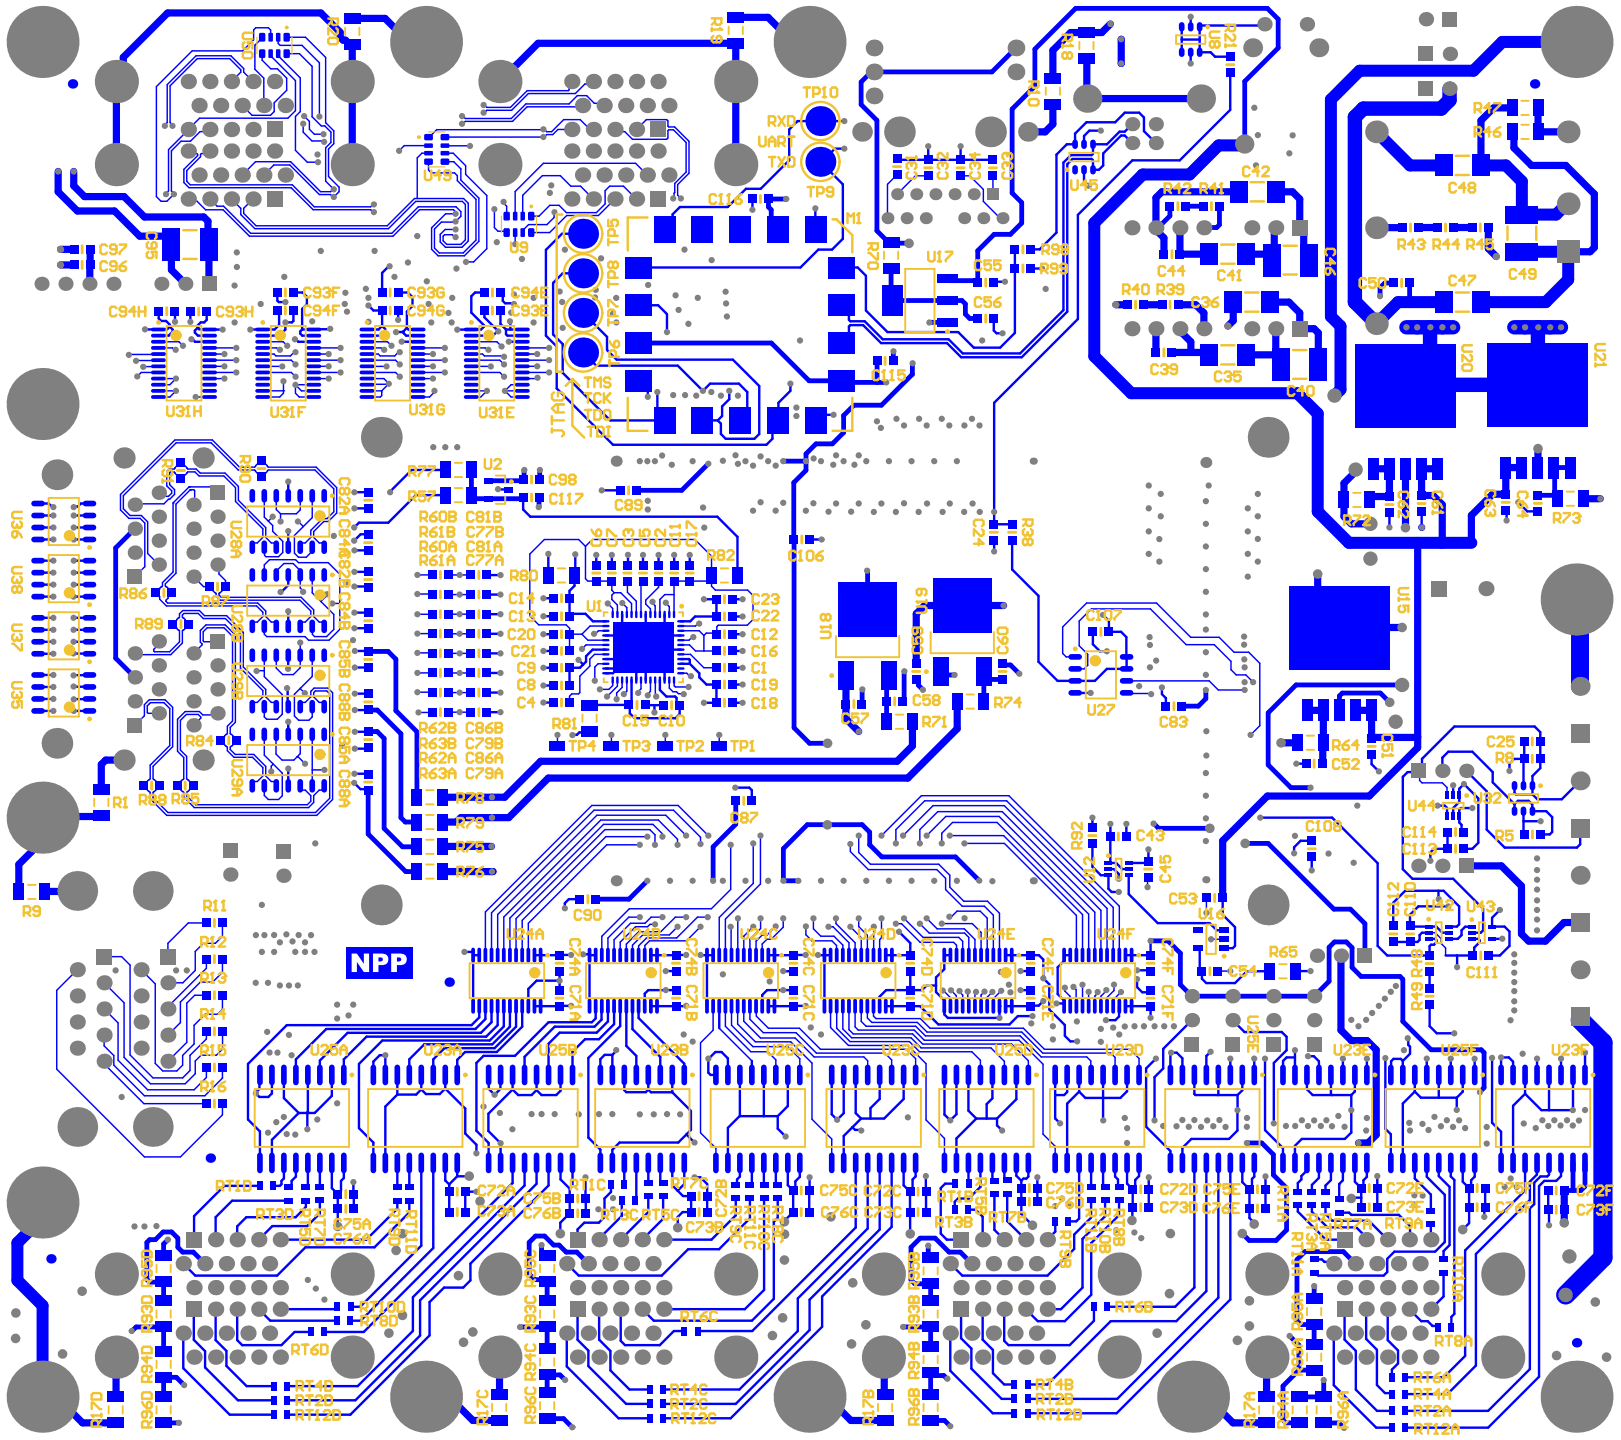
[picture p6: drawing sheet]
<svg xmlns="http://www.w3.org/2000/svg" width="572mm" height="508mm" viewBox="0 0 572 508" stroke-linecap="round" stroke-linejoin="round" font-family="sans-serif">
<g fill="none" stroke="#00f" stroke-width=".51">
<path d="M203.7 33.7l-3 3h-15.2l-5.1 5.1M205.5 37.2l-.4 .5h-19.2l-5.1 5.1M209.3 28.8l-.9 .8h-2.1l-3.3 3.4h-16.6M70.4 41.7l-10.9 11.1M151.2 51.4h-8.6l-1.8 1.8M157 51.4h.1M157 51.4l8.8 .1M192 45.6l-37.9 .2-2.9 2.6M201.7 45.7h-4.9l-1.8 1.8M209.3 45.7h-1.2l-3.4-3.5h-5.8l-4.3 4.3M216.9 70.2l-5.8 5.8h-11.2M224.6 70.2l-4.6-4.5h-4.9l-1.6 1.6v4.6l-3.1 3.1h-10.6"/>
<path d="M159.6 82.8h-2.8l-.5 .5v1.6"/>
</g>
<circle cx="216.9" cy="70.2" r=".25" fill="#00f"/>
<g fill="none" stroke="#00f" stroke-width=".51">
<path d="M69.2 19.7l-10.2 10.2v13.4M92.5 13.1l-2.6 2.9v8.4l3.2 3.2M95.5 19.7l8.7 8.7v10.6l-2.6 2.7h-31.2M95.5 13.1v-2.5l-.8-.8h-4.5l-.7 .8v3.4l-4 4h-17.7l-12.6 12.6v38.8l1.6 1.6h2.1l2.5-2.5M98.1 19.7l7.8 7.8v11.9l-1.7 1.7v11.9l4.2 4.2h3.8M98.1 13.1v2.2l.7 .7h7.7l6.2 6.1v19M101.1 13.1h6.7l7.1 7.2v23l2.9 2.9v4.5l-1.9 1.9v9.7l3.7 3.7v1.6M69.6 20.7l-9.6 9.6v13M95.5 24.3h2.4l3.2 3.3v4.2l-4.4 4.5v3.1l-1.3 1.3h-6.5M110.1 23.4v17.8l3.2 3.2h1.3l2.1 2.2v3.7l-1.8 1.8v11.8l2.9 2.9M102.2 58.2h-5.6l-3.5 3.5M107 43.6v3l3.1 3.1h3.9l.3 .3"/>
<path d="M107.3 41l1.9 1.8v2.8l1.7 1.7h3.2M151.2 57v3l.9 1h8.2l1 1v1.7l6.6 6.6v14.4l-4.5 4.5h-8.4l-1.7-1.7v-6.7l2.4-2.4h4.8l2.1-2.1v-1.6l-1.7-1.7h-13.3M151.2 54h-2.4l-1.6 1.7v14.3M157 57h3.1l2.5 2.6v3.9l6.3 6.4v15.2l-5.1 5.2h-9.2l-2.3-2.4v-7.5l4.9-5h3.5l-.3-.3v-.7l-.4-.4h-12l-9.3 9.3h-50.7M157 54h2.9l4.4 4.5v3l7.4 7.5v18.7l-4.6 4.7h-2.7M216.9 45.7l.8 .7h2.7l2.7 2.7h12.1l.4-.4v-2.6l.3-.3h1.7l4.4 4.5M224.6 45.7l3.4-3.5h7.2l.4 .4v1.9l.3 .3h2.1l5.1 5M85.5 61.7l4.7-4.7h12.3l10.6 10.6M86 75.3l4.3 4.4h46.3l9.6-9.7h17.3l1.7 1.7v13.3l-2.2 2.2h-5.8l-1.9-1.8v-2.7l1.7-1.8h3.7M174.4 73.8h.1M174.4 73.8v6.5l1.3 1.3h2.6l.4 .4M177.6 71.2v.4l1.1 1.1v3.6"/>
<path d="M199.8 75l-2.6-2.6h-3.2l-3.9 3.9h-2.7M199.9 76l-6 6h-6.5M209.3 70.2l-4.5-4.5h-3.4l-3.7-3.7h-6.4l-6.9 6.9v7.4M228.4 61.7l-4.2-4.1h-32.5l-10 10v8.7M89.9 80.7h47.1l9.6-9.7h16.5l1.1 1.1v12.5l-1.6 1.6h-5l-1.3-1.3M159.6 82.8l.8 .9h.3M181.7 82v4.1M181.7 86.1h.1M181.7 82h.1"/>
</g>
<path d="M205.7 82.5h-7.4l-5.7 5.6v30.3" fill="none" stroke="#00f" stroke-width=".85"/>
<circle cx="240.2" cy="70" r=".25" fill="#00f"/>
<g fill="none" stroke="#00f" stroke-width=".51">
<path d="M69.2 19.7h12.2l4.6 4.5v1.3M92.5 18.9v2.3l3 3.1M95.5 18.9v.8M98.1 18.9v.8M101.1 18.9h4.5l4.5 4.5M69.6 20.7h11.4l3.9 3.9v.9M85.5 37.2l3.4 3.5M93.1 27.6v9.6M102.2 58.2l10.5 10.4M163 41h.3l.8 .8M164.1 42.8l-.8 .9h-.3M191.7 48.3l-34.7 .1"/>
<path d="M242 50.3v10.4l-4 4v3.2l-.2 .2v1.6l-.3 .3M243.1 49.8v11.3l-4 4v3.8l1.1 1.1M66.4 70.2l.8 .8h2.3l3 3h6.2l9.3 9.3M117.8 66.8h-.3l-.9 .8h-3.5M119.6 67.6l-1.8 1.9h-.3M195.6 74.9l-.1 1.8-2.5 2.5h-6.5l-2.1 2.1v.7"/>
</g>
<path d="M263.2 66.6l-6.5 6.4h-16.8l-2.6 2.6v2.6l-2.9 2.8" fill="none" stroke="#00f" stroke-width=".85"/>
<path d="M59.1 4.6h54.1" fill="none" stroke="#00f" stroke-width="2.5"/>
<circle cx="89.3" cy="28.8" r=".25" fill="#00f"/>
<path d="M86 25.5l3.3 3.3" fill="none" stroke="#00f" stroke-width=".51"/>
<circle cx="81.7" cy="28.8" r=".25" fill="#00f"/>
<path d="M84.9 25.5l-3.2 3.3M74 45.7l-.7 .7h-2.7l-3.4 3.4h-3.3l-3.4 3.4M116.6 68.6l.9 .9M504 329h2.3l2.1 2.2v1.7l1.6 1.5v2.7" fill="none" stroke="#00f" stroke-width=".51"/>
<g fill="none" stroke="#00f" stroke-width="2.5">
<path d="M59.1 4.6l-15.6 15.6v6.1l-2.4 2.5v29.3M113.2 4.6l6.8 6.8v1.7l1 1.1h.9l1.5 1.4h.9M124.3 6.5h11.5l8.3 8.3h6.2M259.6 6.1h11.4l8.6 8.7h6M391.7 8.5l-3 3h-11l-6.3 6.3v9.8M450.1 80.4l-.6 .5v9.9l-.9 1-1.9-2.1h-7M458.5 80.4l1.4 1.3v8.3l1.8 1.8M531.2 174.4h-4.7l-7.4 7.4v9.7M558.6 175.9h5.9M339.5 213.6h14.6M298.4 248.4v5.1l4.5 4.6M35.7 287.7l-.3 .4h-20l-.4 .3v8.2l-8.4 8.3v9.8"/>
<path d="M15 492.7h4.9l9.2 9.3h11.7M150.3 492.7h8.1l8.4 8.4h9.3M285.6 492.7h6.2l8.4 8.4h12M420.9 492.7h4.9l9.2 9.3h11.7"/>
</g>
<g fill="none" stroke="#00f" stroke-width=".85">
<path d="M416.9 9.5v8.9M416.9 14h6.3M420.1 5.9v3.6M420.1 18.4v4M446.1 8.6l-.5 .4h-21.9l-.5 .5v8.9h3.9l1.5 1.6h5.4M434 25.7v13l-17.8 17.9h-16.7l-19.2 19.2v36.7l-29.6 29.6v38.5M170.9 109.5v2.4l4.9 5M176.6 103.2l.8 .8v2.2l.8 .8h2.9l.2 .2M350.7 184.8l6.4 .2M357.1 190.6v10.3l9.3 9.3v23.3l6.7 6.7h6.2M504.3 333.8v3.3h-14.9M368 345.1l2.2 2.1v8.9l5.5 5.5v3.8l1.9 2h2.4"/>
<path d="M504.3 342.7v5.9M504.3 354.3v7.7l2.6 2.5h6.1M496.6 366.3l.2 2.3 .6 .6v2.5l-2.5 2.6M520.2 373.5l.1 5.7M526.4 373.2v22.9l3.2 3.2M529.6 373h2.7M546.2 426.7l.3 .3v5.2"/>
</g>
<path d="M439.1 50.8v-22.1l11.8-11.8v-10.1l-3.8-3.8h-67.6l-14.4 14.3v13.1l-8 8.1v29.6l3.3 3.4v7.2l-4 4h-5.7l-5.8 5.8v11.2M271.1 70.2h6.3M491.6 99.8h-3.1l-1.6 1.7v3M491.6 99.8h.1M497.3 99.8l.1 6.8M405.9 331.9h6.1l4.4 4.4v11.1l4.1 4h43.1l5.3-5.2v-12l1.9-1.9h4.2l2 2v7l3.2 3.2h13.7l1 1v14.8l10 10h17.7l.9 1v12.4l-1.4 1.6M57.7 502h5.4M467 502h5.3l1.9 1.7" fill="none" stroke="#00f" stroke-width="1.7"/>
<path d="M556.2 211.5l1.2 1.2 .1 29.4" fill="none" stroke="#00f" stroke-width="6.4"/>
<path d="M556.2 14.8h-26.2l-10.2 10.1h-40.1l-10.2 10.2v76.6l3.4 3.3v22.5l-2.1 2.1M439.1 50.8l-.5 .5h-8.7l-10.3 10.3h-16.5l-17.1 17.1v47l13.1 13h58.6l7.2 7.2M15 142.5l-.7 .8M508.6 191.5h10.5M10.8 284.2l4.2 4.2M10.8 420l4.2 4.2v5.4l-8.9 8.8v13.3l8.9 8.9v32.1" fill="none" stroke="#00f" stroke-width="4.2"/>
<path d="M508.4 38.3h-27.5l-2.9 3v65.3l7.6 7.6M496.2 115.5h16.4M504.6 115.5l-.1 20.3M534.2 115.5h16.5M542.7 115.5l-.2 20.3h-46.3l-.4 .4" fill="none" stroke="#00f" stroke-width="5.1"/>
<circle cx="57.7" cy="502" r=".85" fill="#00f"/>
<path d="M57.7 468.1h-9.7l-1.6 1.4" fill="none" stroke="#00f" stroke-width="1.7"/>
<circle cx="201.8" cy="503.5" r=".85" fill="#00f"/>
<path d="M183.5 468.1h9.5M183.5 468.1h.1M193 468.1h.1M318.6 468.1h.1M318.6 468.1h9.7M455 471.3l3.2 3.3v8.7M193 500.5h5.8l3 3M328.3 501.1h4.9l2 2" fill="none" stroke="#00f" stroke-width="1.7"/>
<path d="M395.5 13.8v.1M395.5 13.9v8.5M395.5 22.4h.1M20.5 60.5v7.2l6.8 6.7h13.1l8.9 8.9h9.3l1.9 1.9v10l4.9 4.9M26 60.5v5.1l3.8 3.8h14l7.2 7.1h20.9l1.5 1.5 .4 22.1M450.1 67.7h5.9l2.5 2.5v10.2M448.2 106.6h6.5l3.8 3.8v5.6h5.1l1.5 1.4v11.2" fill="none" stroke="#00f" stroke-width="2.5"/>
<path d="M186.4 33l-5.9 5.9h-8.8l-.8 .9h-.3M201.7 28.8l-.9 .9v2l-.3 .3h-14.5l-5.9 5.9h-8.4l-.8-.9h-.3M203.7 33.7h3.3l2.7 2.8h2.7l.7 .7M164.1 41.8h16.3M164.1 42.8h16.7M74 70.2l2.6 2.5h2.3" fill="none" stroke="#00f" stroke-width=".51"/>
<circle cx="74" cy="70.2" r=".25" fill="#00f"/>
<path d="M59 43.3l-.9 .8v.3M59.5 52.8v14.6l-.9 1.1M60 43.3l.9 .8v.3M60.5 53.2v14.2l.9 1.1M78.9 72.7l9.5 9.6h49.8l9.4-9.3M166.3 120.6h9l1.6 1.6M444.4 234v22l-3.2 3.3M397.4 244.4l.3 .3h8.2l.2 .2M500.4 271.9l.4 .5v2.9l.8 .9h7.2l1.7 1.6v2.8" fill="none" stroke="#00f" stroke-width=".51"/>
<g fill="none" stroke="#00f" stroke-width=".85">
<path d="M297.9 42.7h-16.5l-3 3v10.8l-10 10.1h-5.2M297.9 52.4h-3.4l-4.6 4.7h-.5l7.9 7.9v19.2l-3.8 3.9h-4.8l-6.3 6.3h-57M382.4 59.9v4l1.7 1.7M388.3 46.1h-4l-1.9 1.9v2.9M399.4 50.5l-2.6-2.7h-1.3l-6.3 6.3v4.3l-1.5 1.5h-2.1v-3.3l-.5-.5h-6.7l-1.9 1.8v52.1l-16.1 16h-21.3l-5-5h-23.3l-6.3-6.3h-4.5l-.5 .5v3.1l-2.7 2.7M399.4 43.8l-2.6 2.7h-1.9l-4.4 4.4h-4.9v3.3l-.5 .5h-7.3l-2.7 2.7v52l-15.2 15.3h-20.3l-5-5h-23.2l-6.3-6.4h-5.1l-.5-.5v-2.4l-2.7-2.7M407.8 50.5l-4.2-4.2v-4.9l-1.7-1.6h-5.1l-3.4 3.3h-10.1l-4 4v3.8h-3l-3.6 3.7v27.4l-5.9 6h-3.1M265.4 70.2v3.8M287.6 73.5l.1 7.5M205.7 96.4h-7.2l-3.4 3.4v18.2l3.4 3.4v10.1l16.8 16.8h19.1l-2.5-2.5v-7.5M358 88v29.4l-5.2 5.2h-9.3l-5.5-5.5h-24.9l-7.6-7.6v-12.2l-2.9-2.9h-5.8M363.7 94.7h3.9"/>
<path d="M192.6 118.4l3.8 3.8v14.8l19.9 19.9h54.1l2.1-2.1v-4.6l2.1-2.1v-6l4.2-4.2v-2.6M205.7 110.4l8.5 8.4v4.7l3.3 3.4h41l9.3 9.3v16.9l-1.6 1.7h-10.2l-1.7-1.7v-3.7l-1.1-1.1M225.4 107.7h6.8l3.1 3.1v6.3M350.6 112.4v4.2l1 1h2.1M179.5 120.5v.1M179.5 120.6h4.7M184.2 120.6h.1M205.7 124.3l4.6 4.7h28.8l8.9 8.9 2.5-2.6h10.2l2.9 3v7.5l-2.5 2.5M225.4 134.3l3.1 3.2v2.5M257.3 137.9v2.9l-2.6 2.6v3.4l-1.5 1.5M247.8 148.3h5.4M247.8 148.3h-.1"/>
<path d="M294.1 146.3h-4.4l-2 2M409.9 242.5v2.4l1.4 1.4v2.8M508.8 271.9v-4.6l2.1-2.1h8.5l7.2 7.2v3.6l7.7 7.7M512.6 277v3.6M517.3 271.9l7.2 7.2v13.6l6.3 6.3h25.5l1.2-1.1v-5.8M534.3 277.2v2.5l.5 .5h5.8M557.5 275.5l-6.5 6.5h-8.7l-1.7-1.8M444.6 288.4h25.3l16.1 16.1v29.2l3.4 3.4M507.1 284.2h2.6l.8 .8v2.8M510.7 293.5v5.9h-4.8l-1.3 1.3v3M512.6 287.8v-2.7l2.2-2.2v-4.7l1.6-1.6 5.1 5.1v15.6l-2.1 2.1h-3.1M519.4 285.1h-4.1l-.5 .5v4.6l.8 .8v1.8l.7 .7"/>
<path d="M534.3 283.7v2.5M534.3 283.7l1.2-1.2h3.8l1.2 1.3 .1 2.4h4.9l2.1 2.1v5.2l-.9 .9h-3.3M540.6 280.2v-6.5l2.8-2.7v-12.7l-2-2h-28.3l-11.5 11.4v3l-1.6 1.7h-3.4l-1.7 1.7v32.5l3.4 3.4h14.3l10.6 10.6v7.6l-.8 .8h-3.2M507.5 314.2l.1 3M510.9 319.7h-10.5l-3 3v3.9l.3 .3h9l2.1 2.1h2.3M491.5 326.6v-8.1l4.2-4.3h13.6l5.5 5.5v6.4l-.8 .8h-2.9M504 331.2h2.2l.5 .5v.7l-.8 .9h-1.1l-.5 .5M504 329h-2.4l-.8 .9v1.7l-.7 .7h-8.6M514 337.1v4.1M519.2 331.2h2.3l.5 .5v.7l-1.9 1.9v2.2l-.6 .6h-9.5M519.2 326.9h-2.3l-1.3 1.3v1.7l-1.3 1.3h-3.2M526.4 331.2h3.5"/>
<path d="M529.1 321l-2.7 2.8v3.1h4.4l1.7 1.7v5.1l-3.4 3.4h-3.9M530 331.2h-.1"/>
</g>
<path d="M383.3 20.6l.3 14.2M517.3 305.5h12.4l7 7.1v16.9l2.6 2.5h5.9l6.6-6.6h5.7" fill="none" stroke="#00f" stroke-width="2.5"/>
<path d="M271.1 70.2v2.8l1 1v4.7l2.3 2.3M314.8 106h19.4M334.2 113.7l-6.3 .1M225.4 121h46.7l13.3 13.3h11.4l.5 .6h15.4M309.4 134.9h.1M309.4 127.3v7.6M315.2 123.9l-.1 3.4M322 128.1l-.1 4-10.9 10.8h-9.8" fill="none" stroke="#00f" stroke-width="1.7"/>
<circle cx="184.2" cy="133.6" r=".25" fill="#00f"/>
<path d="M92.7 127.1h10l1.5 1.5M92.7 129.2l6.9 .1M92.7 131.4h10.1l1.5 1.5M99.6 129.3h.1M100 134.5v3.4h-7.3M104.2 135.8v2.9l1.4 1.4h5.1M104.2 135.8l2.2 2.1h4.3M104.2 124.2h-.4l-1.3 1.4h-5.2l-.6-.7h-4M104.3 135.7l-.1 .1M104.3 135.7h6.4M170.9 125.6h6.6l.3 .3M189.6 133.3l-.3 .3h-5.1" fill="none" stroke="#00f" stroke-width=".51"/>
<circle cx="100" cy="137.9" r=".25" fill="#00f"/>
<g fill="none" stroke="#00f" stroke-width=".51">
<path d="M55.9 137.9h6.2l-2.2 2.2h-4M55.9 133.6h6.2l-2.2 2.1h-4M55.9 124.9l-10.4 .3M55.9 127.1l-7.9 .2M55.9 131.4h-6.1l-1.4 1.4M55.9 129.2l-5.4 .2M55.9 122.7h4.9l.7 .7h.5M55.9 120.6h7.2l1.4 1.4M73.9 133.6h5.3M73.9 131.4h9.5M73.9 129.2h5.3M73.9 127.1h9.5"/>
<path d="M73.9 124.9h5.3M73.9 122.7h9.5M92.7 122.7h4.9l.7 .7h.5M92.7 120.6h7.2l1.4 1.4M92.7 137.9h.1M100 137.9v.8l-1.3 1.4h-6M110.7 133.6h5.3M110.7 131.4h9.4M110.7 129.2h5.3M110.7 127.1h9.4M110.7 124.9h5.3M110.7 122.7h9.4"/>
<path d="M129.5 133.6h5.9l1.8 1.7-2.5 2.6M129.5 137.9h5.2M129.5 131.4h10l1.5 1.5M129.5 129.2l6.8 .1M129.5 127.1h10l1.5 1.5M129.5 122.7h4.9l.7 .7h.4M129.5 120.6h7.2l1.4 1.4M134.7 137.9v1.7l-.5 .5-4.7-.1M134.7 138.3h.1M136.3 129.3h.1M137 135.6l-7.5 .1M141 124.2h-.4l-1.4 1.4h-5.1l-.6-.7h-4"/>
<path d="M147.5 133.6h5.2M147.5 131.4h9.4M147.5 129.2h5.2M147.5 127.1h9.4M147.5 124.9h5.2M147.5 122.7h9.4M153.3 137.9v.4l-1.8 1.8h-4M166.3 137.9h5.5l-2.2 2.2h-3.3M166.3 131.4h10l1.5 1.5M166.3 129.2l6.8 .1M166.3 127.1h10l1.5 1.5M166.3 124.9h3.9l.7 .7"/>
<path d="M166.3 122.7h4.9l.7 .7h.4M173.1 129.3h.1M178.1 137.9l2.2 2.2h3.9M178.1 137.9h6.1M184.2 131.4h9.5M184.2 129.2h5.3M184.2 127.1h9.5M184.2 124.9h5.3M184.2 122.7h9.5M184.2 135.7h-3.9l-2.2 2.2M69 140.1h4.9M206.5 192.7l-2.4-2.4h-12.1l-5.1 5.2v21.8l3.2 3.1h9.6l1.3 1.3"/>
<path d="M206.5 192.7l2.5-2.4h36.1l5.9 5.9v10.6l1.4 1.4h11.4l1.9 1.9v8.4l-2.1 2.1h-10.2l-.5 .5-.1 2.6M206.5 192.7v11.4l.9 .9h2.9M245.4 229.7h7.4M248.3 224.2v5.5M196.7 259.3v3.8M215.7 259.3v3.8M234.7 259.3v3.8M253.7 259.3v3.8"/>
</g>
<g fill="none" stroke="#00f" stroke-width=".85">
<path d="M51.2 116.2h4.7M55.9 116.2h.1M56 109.8v2.5l.9 .9h1.7l1.3 1.3v.7M59.9 115.2l-.9 .9-3.1 .1M59.9 115.2l1 1.1v.7l-1.4 1.4h-3.6M61.6 109.8l.1 3.7M67.3 109.9l-.1 3.6M67.5 119.7h.4l.9 .9h5.1M68.7 116.6v.7l1.1 1.1M73.9 116.2v.1M73.9 116.3h4.6M92.7 116.2l-4.4 .1"/>
<path d="M116.5 116l-5.8 .2M130 107.8l1.7 1.7h3.1M142.4 116.8l-.3 .3-2.4 .1M166.2 116.3h-4.9M166.3 116.2l-.1 .1M178.5 116.2h5.7M179.9 113.3l.1 2.9M157.1 165.8h-11.9l-7.6 7.8M202.9 195.6v7.1l-.2 .3M208 257.9l-.5 .5h-3.1l-.9 .8-1.6 .1"/>
</g>
<path d="M301.2 142.9l-3.6 3.7v6l-4 4h-5.7l-3.6 3.5v2.6M249.9 163.6l-9.4 9.4h-15.9" fill="none" stroke="#00f" stroke-width="1.7"/>
<circle cx="69.7" cy="115.7" r=".42" fill="#00f"/>
<g fill="none" stroke="#00f" stroke-width=".85">
<path d="M137.4 93.9h-.3l-2.3 2.4v6.9M69.7 115.7l-1 .9M69.7 115.7l.5 .4 3.7 .1M69.8 118.4h4.1M72.9 109.9v3l-.9 .8h-1.2l-1.1 1.1v.9M97.8 109.5l.7 .7v4.4l-1.6 1.6h-4.2M97.8 103.2v2.9l.5 .5h2.4M103.5 109.5v3.7l-.5 .5h-2.3v2.6l-2.2 2.1h-5.8M103.5 103.2h3.2l1.6 1.5v2.6l-1.7 1.7v7.2M104 119.7l1.2 .9h5.5M106.6 116.2l-.7 .7v.8l.7 .7h4.1M106.6 116.2h4.1"/>
<path d="M134.8 115l1.1 1.1v.7l-1.7 1.6h-4.7M134.8 115l-1.2 1.2h-4.1M134.8 109.5v5.5M140.5 103.2h3.4l1.6 1.6v3.1l-2 2v5.8M140.5 109.5v3.4M143.5 115.7l-1.1 1.1v.7l.9 .9h4.2M143.5 115.7l.5 .5h3.5M170.9 103.2h-3.3l-1.3 1.3v5.8l4.3 4.3v.7l-.9 .9h-3.4M175.8 116.9h-.4l-1.5 1.5h-7.6M176.6 109.5v4.8l1.9 1.9v1.7l.5 .5h5.2M141.7 120.5v.1M141.7 120.6h5.7"/>
<path d="M147.4 120.6h.1M230.9 248.8v2.5M239.8 248.8v3.1l-1.5 1.5h-14.4l-1.7-1.7v-2.7M64.7 470.3v12.4l16.3 16.4h15.6M199.9 470.3v11.8l18.3 18.2h11"/>
</g>
<path d="M231.1 239.9l.1 5.5 .3 .3M236.1 239.9v2.8l1.3 1.3h1.3l.7 .7 1.8 .2M237.8 239.9v2l.5 .4h4.6M240.2 237.5h2.1l1 1h.4" fill="none" stroke="#00f" stroke-width=".51"/>
<g fill="none" stroke="#00f" stroke-width="1.7">
<path d="M59.2 437.3l-1.5 1.5v4.1M191 439.2v2.6l1.1 1.1h.9M327.5 439.4v3.5l.8 .8M72.3 445.8l-4.1-4.1h-3.8l-1.7-1.7v-3.2l-2.1-2.2h-3.1l-2.7 2.7h-2l-1 1v13l1 1h4.6l.3-.3M207.6 445.8l-4.1-4.1h-3.8l-2.5-2.5h-1.9l-3.2-3.1h-3.2l-2.2 2.2v11.1l2 2h3.7l.6 .6M342.8 445.8l-4-4.1h-4l-4.9-4.9h-5.3l-3.2 3.2v11.6l1.3 1.3h5.6M463.6 453.7v4.4M463.6 458.1h.1M478.1 445.8l-4.2-4.3h-13.5l-2.9 2.9v21.6l1.3 1.3h4.8M57.7 485.9h4.5l2.7 2.7M193 485h4.6l1.8 1.8M328.3 484.2l1.1 1.1h3.6l1.2 1.1"/>
<path d="M463.6 483.3h-5.4l-5.6 5.7v12l1 1h4.9M467 486.8v6h-8.5"/>
</g>
<circle cx="467" cy="492.8" r=".85" fill="#00f"/>
<path d="M57.7 452v7M193 452v7M328.3 452.9v6.1M57.7 468.1v8.6M193 468.1v7.8M328.3 468.1v6.9M463.6 467.3v6.9M57.7 485.9v6.9M193 485v6.3M328.3 484.2v7.8" fill="none" stroke="#00f" stroke-width="1.7"/>
<path d="M316.5 268.6h-125.8l-12.7 12.7h-4.4M173.4 298.6l-17.2 .1" fill="none" stroke="#00f" stroke-width="2.5"/>
<circle cx="173.6" cy="307.5" r="1.27" fill="#00f"/>
<path d="M339.5 213.6h-13.3l-3 2.9v17.5M298.4 238.3v10M298.5 238.3h-.1M298.4 248.3v.1M321.9 254.6v8.5l-5.4 5.5M337.7 247.5v9.6l-17.4 17.4h-126.9l-13.9 13.9h-16.9l-1.6 1.6h-4.8" fill="none" stroke="#00f" stroke-width="2.5"/>
<g fill="none" stroke="#00f" stroke-width=".85">
<path d="M13.4 177.6h3.8l1.3 1.3h.3M31.6 177.6h-3.1l-1 1.1-1.5 .2M157.1 174.7h-10.4l-9.7 9.7h-10.4l-1.7 1.7M175.7 172.6l3.8 .2M184.3 175.9l.3 .3v3.5l2.5 2.6h65.9l7.2 7.1v13.6M26 181.9h5.6M26 186.1h5.6M129.8 188.5h-2.6l-2.3 2.2M193.4 195.4v7.5M210.3 195.8v3.5M215.8 195.8v3.5M221.5 195.7v3.6"/>
<path d="M226.8 195.8v3.5M232.3 195.8v3.5M237.8 195.8v3.5M243.3 195.8v3.5M125 216.1l4.9 .1M125 206.9h4.5l.4 .4M129.9 201.6l-4.9 .1M191.7 217.4h3.6M191.7 211h3.6M200.9 211v6.4l.9-.9h4.7l2.7 2.7M258.4 211.4h3.6M258.4 217.5h3.6"/>
<path d="M125 221.6h4.7l.2 .2M191.7 235.6h3.6M191.7 229.7h3.6M191.7 223.7h3.6M258.4 235.6h3.6M258.4 229.7h3.6M258.4 223.7h3.6M101.3 242.8l.2 .2v6.1l.2 .2M101.7 254.6v4.5M191.7 247.8h3.6M191.7 241.8h3.6M258.4 247.9h3.6"/>
<path d="M258.4 241.5h3.6M124.9 276.2l2.3 2.2h2.3l.4 .3M259.4 277.9h4.9l.9 .9"/>
</g>
<path d="M105.9 201.3v6.1M117.8 216.7v5.3l-2.6 2.6h-4.2l-.8-.8-.1-2.8M119.9 212.9v9.1l-3.8 3.8h-7.2l-1.3-1.2h-13.5l-.9-.9v-2.7M105.9 226.7v4.5M110.1 259.1v18.1M110.1 271.6h4.4" fill="none" stroke="#00f" stroke-width=".51"/>
<g fill="none" stroke="#00f" stroke-width="1.7">
<path d="M166.3 165.8v9.1l1.1 1h16.9M172.3 175.9h.1M172.3 169.6h.1M185 165.8l-.1 3.2-.6 .6h-12M190.3 175.5l-.1 .2-.1 3.2M190.5 165.8l-.2 3.4M305.9 201.3l.2 13.7M129.9 229.8h7l2.8 2.8v18.1l7.4 7.4v23.2M319.1 236.8l-.1 10.1-.5 .5M331.9 236.9l1.2 1.2h3.7M353.7 234l.5 .6h2.3l3.1 3.1M129.8 250.5h3.3l8.3 8.3v29.6l1.6 1.6h4.1"/>
<path d="M129.9 258.1h3.2l2.4 2.4v31.7l6.5 6.5h5.1M304.2 243.2l-.1 5.2M324 240.4v1.3l1.6 1.7M129.9 278.7v15.5l13.2 13.3h4M406.9 290.6l1.8 1.6h18.1"/>
</g>
<circle cx="173.6" cy="307.5" r="1.27" fill="#00f"/>
<path d="M156.2 307.5h17.4" fill="none" stroke="#00f" stroke-width="2.5"/>
<circle cx="156.2" cy="281.3" r="1.27" fill="#00f"/>
<path d="M156.2 281.3h17.4" fill="none" stroke="#00f" stroke-width="2.5"/>
<path d="M47.6 186.5l-6.8 6.8v38.9l6.8 6.8" fill="none" stroke="#00f" stroke-width="1.7"/>
<path d="M105.9 193v-.8l.7-.7h1.1l1.9-1.9v-2.5l4.2-4.1h1.6l2.4-2.4v-8.1l-6.7-6.7h-16.5l-2.4 2.3-2.4-2.3h-5.7l-9.6-9.6h-12.4l-18.6 18.7v4.6l2.4 2.4h4l2.2 2.2v11.2l3.9 3.9M114.4 193v-.8l-.7-.7h-1.1l-1.9-1.9v-2.1l3.5-3.5h1.6l3-3v-9l-7.3-7.2h-16.9l-2.4-2.3-2.4 2.3h-5.3l-9.6-9.6h-13.2l-19.2 19.2v5.5l3 3h3.9l1.7 1.6v15.4l-3.5 3.5M201 221.7l-.1 2M216.1 239.9v1.9l-1.3 1.4h-3.2M217.8 239.9v2.2l-3.6 3.6M219.5 239.9v2.6l-2 2v2.2M221.1 239.9v3.9l-1 1.1M226.1 239.9v3.1l-1 1v.5M229.5 239.9v4l-1 .9v.5" fill="none" stroke="#00f" stroke-width=".51"/>
<path d="M26 197.8h5.6M26 202h5.6M193.4 202.9l.1 .1M204.1 232.8l1.6 1.6M206.8 233.4l-2.2 2.2M243.3 234.2l3.4 3.3v1.5l2.5 2.5h3.6M221.9 248.7l.3 .3M221.9 248.7l-13.9 .1M222.8 247.8l-.9 .9M232.8 243.4l2.3 2.3h3.1l.5 .5v1.5l1.1 1.1" fill="none" stroke="#00f" stroke-width=".85"/>
<circle cx="204.1" cy="232.8" r=".42" fill="#00f"/>
<g fill="none" stroke="#00f" stroke-width=".85">
<path d="M202.7 203v3.7l-1.8 1.7v2.6M209.2 219.2h4.5M219.5 216.8v7.1l-.3 .3M227.8 216.8v6.5l-2.9 3M234.5 216.8v4.1l-11.7 11.6h-9.1M248.3 211.4h4.4v6.1h-7.5l-1.7 1.7h-3.3M195.3 235.6h.1M204.1 232.8h.4M204.6 235.6h-3.7v6.2M205.7 234.4v.1M213.7 224.2h9.1l11.7 11.6v4.1M213.7 229.2h-4.6l-2.3 2.3v1.9"/>
<path d="M213.7 235.8h3.9M221 232.5l-4.8 5h-2.5M222.8 239.9v7.9M224.5 230.8v9.1M227.8 229.2v10.7M232.8 239.9v3.5M233.7 221.6l2.5 2.6h4M240.2 229.2h-4.2l-4.1 4.1M240.2 232.5h2.8l.3 .3v1.4h-3.1M258.4 223.7h.1M195.3 247.8h.1M200.9 241.8h.1"/>
<path d="M227.6 248.7l6.5 .1M252.7 241.5v6.4h-4.4M252.8 241.5h-.1M258.4 247.9h.1"/>
</g>
<g fill="none" stroke="#00f" stroke-width=".51">
<path d="M66.4 53.3l.9 .9h2.1l.3 .3v.4l-4.8 4.9v4.6l1.8 1.8h36l7.8 7.8h20.3l.8 .8h.3M74 53.3l-.8 .9h-2.2l-.3 .3v.8l-4.8 4.9v3.8l1.2 1.2h36l7.8 7.8h19.9l.8-.9h.3M192 45.6l.8 .9h1.8M195 47.5h-2.2l-.8 .8h-.3M81.7 70.2l3.2 3.3v2.2l5 5M89.3 70.2l-3.3 3.3v1.8M112.7 68.6h3.9M47.6 178.1l.3-.4h9.9l1.7-1.6h.4l1.7-1.7v-1.7l-1.8-1.7v-4.2l.3-.3h1.3l2.4 2.3 2.4-2.3h2.6l1.4 1.4h8.8l4.1 4.1v4.9l9.6 9.7v3l-1.9 1.9h-1.1l-.7 .7v.8M56 173.8h1.3l1.2 1.3h1l1.1-1.1v-.9l-1.8-1.7v-5l.9-.9h1.7l2.4-2.4 2.4 2.4h3l1.4 1.4h8.8l4.7 4.7v4.9l9.6 9.6v3.5l2 1.9h1.1l.7 .7v.8M76.7 199.2l.5 .5v2.8l2.4 2.3v2.2l-2.3 2.3v.6l.8 .8h28.1l4.5 4.4v2.4l1.9 2h1.1l.7 .6v.9M68.3 203.4l3.5 3.6h2.1l1.3 1.5a1.59 1.59 0 0 1 1 1.8l1.5 1.4h28.1l3.8 3.8v2l-1.9 2h-1.1l-.7 .6v.9M210.3 205h5.5v3.3l.9 .8"/>
<path d="M214.4 212.9l1.7 1.7v2.2M216.7 209.1l-.9 .8v1.6l2 1.9v3.4M216.7 209.1h2.3l3.8 3.8v3.9M219.5 212.7l1.6 1.7v2.4M221.3 205v4l3.2 3.1v4.7M226.8 205l-.7 .7v11.1M230.2 212.3v.5l.9 .9v3.1M232.3 205v2.2l-4.5 4.5v1.4l1.7 1.7v2M234.9 212.6l1.2 1.4v2.8M237.8 209.8h-3.3l-1.7 1.7v5.3M251 203.3l-1.7 1.7h-11.5v11.8M205.3 223.7l2.1 2.1h6.3"/>
<path d="M205.3 223.7h-4.4v6M213.7 225.8h.1M213.7 234.2h-2.7l-1.2 1.1v4.8M213.7 227.5h-7l-1.4 1.4M213.7 222.5h-2.6l-1.1 1.1h-.4M213.7 220.9h-5.5l-2.9 2.8M213.7 230.8h-4l-1.6 1.7v2.5l-3.5 3.5v5.8l-.5 .5h-2.4l-.8 .8v2.2M240.2 222.5h6.5l1.6 1.7 .8-.9h3.3l.4 .4M240.2 227.5h3l2.2 2.2M240.2 230.8h3.4l4.7 4.8h4.5M244.6 224.7h-.4l-1.1 1.1h-2.9M246.7 220h-.5l-.9 .9h-5.1"/>
</g>
<path d="M124.3 15.6v42.5M176.4 28.8l13.4-13.5h69.8v42.8M371.4 36.7v7.1l-2.7 2.7h-6.1M383.6 34.8h40M43.8 268.1h-6.5l-1.6 1.6v8.8M27.3 314.3l-11.5 .4M41.1 478.8l-.3 14M176.4 478.8l-.3 13.2M311.6 478.8l.3 .3v12.6l.3 .3M446.9 478.8l-.2 14" fill="none" stroke="#00f" stroke-width="2.5"/>
<circle cx="66.7" cy="171.8" r=".25" fill="#00f"/>
<path d="M66.7 171.8l-5.6 5.6" fill="none" stroke="#00f" stroke-width=".51"/>
<circle cx="66.7" cy="171.8" r=".25" fill="#00f"/>
<path d="M66.7 171.8h8l2 2M55 209.1l1.3 1.4v.9l2.4 2.4h31.8l2.2 2.2v1.5l-1.9 2h-1.1l-.7 .6v.9" fill="none" stroke="#00f" stroke-width=".51"/>
<circle cx="67.1" cy="172.8" r=".25" fill="#00f"/>
<path d="M61.1 177.4v24.4l-3.8 3.7M68.3 178.1l.4-.4v-4.6l-.3-.3h-1.3l-5 5v24.4l-3.8 3.8M60.6 209.1l-1.3 1.4v.5l-.7 .8v.4l.5 .5h31.8l2.8 2.8v2l2 2h1.1l.7 .6v.9" fill="none" stroke="#00f" stroke-width=".51"/>
<circle cx="61.1" cy="177.4" r=".25" fill="#00f"/>
<g fill="none" stroke="#00f" stroke-width=".51">
<path d="M93.2 174.9v7.5l3 3v2l3.5 3.6v3.9l-1.4 1.5h-4.5l-.5-.5-.1-2.9M97.5 174.9v4.8l1.5 1.6M105.9 174.9v5l-1.4 1.4h-5.5M110.1 174.9v7.7l-6.2 6.3v6.2l1.4 1.5h2.7l2.1-2.1v-1.5M96.2 182.3l-1.5 1.6M99 181.3v2.7M105.1 184l1.9 1.8M57.3 205.5v1.2l-2.3 2.4M58.3 206a1.54 1.54 0 0 0 1 1.6l1.3 1.5M93.2 202.8v-3.5l1.9-1.8h9.2l1 1h10.5l4.1 4.1v10.3h-2.7M105.9 201.3l-2.5-2.5h-3.3l-2.6 2.7v1.3M105.9 207.4l1 1v.4"/>
<path d="M110.1 202.8v6.3l7.7 7.6M115.4 209.6v.4l-2.2 2.2M117.2 212.9h.1M147.2 216.7h5.3M147.2 202.8h5.3M147.2 209.6h5.1l.2 .2M152.5 202.8h.1M152.5 216.7h.1M158.2 216.7h7.9M158.2 209.8h7.9M158.2 202.8h7.9M47.6 230.5l.4 .4h12.3l4-4v-4.4l2.4-2.4-1.4-1.5a1.54 1.54 0 0 1-1-1.6l.6-.6h5l1.8 1.8h7.8l5.3 5.3v12.2l7.9 7.9v2.2l-1.9 2h-1.1l-.7 .7v.8"/>
<path d="M56 226.3v1l-1.8 1.8v.5l.3 .3h5.3l3.5-3.5v-3.9l-2.3-2.4 2.3-2.3v-1.3l1.2-1.1h5.8l1.8 1.8h7.8l5.9 5.9v12.2l7.9 7.9v2.6l2 2h1.1l.7 .7v.8M68.3 230.5l3-3v-.4l-.6-.6v-4l2-2h6.7l3.6 3.6v30.7l-1.8 1.8v2.2l2.3 2.4-1.3 1.6a1.54 1.54 0 0 0-1 1.6l1.8 1.7h6.5l4.2 4.3v3.3l2 2h1.1l.7 .7v.8M76.7 226.3l-4.7 .1-.3-.3v-3.2l1.4-1.4h5.9l3 3v29.9l-1.8 1.8v2.6l-2.3 2.4 2.3 2.4v1.2l2.3 2.4h6.6l3.6 3.6v2.9l-1.9 2h-1.1l-.7 .7v.8M93.2 231.2v7.5l6.4 6.3v7l-1.8 1.7h-3.8l-.8-.8v-3.6M93.2 236.6l-2.7 .1M97.5 231.2v4.5l2.2 2.3h3.8l2.4-2.4v-4.4M110.1 231.2v7.4l-6.2 6.3v7.7l1.5 1.5h3.6l1.1-1.2v-3.6M147.2 237.4h5.3M147.2 230.3l5.3 .2M147.2 223.5l5.3 .1M152.5 237.4h.1M158.2 237.4h7.9"/>
<path d="M158.2 230.5h7.9M158.2 223.6h7.9M68.3 255.9l2.5-2.6v-.4l-.9-.9h-4.1l-2.2 2.2v10.4l2.2 2.2v7.9l2.4 2.4-2.4 2.4v1.3l3.2 3.1h39.4l1.2-1.2v-2l-1.9-2h-1.1l-.7-.7v-.8M76.7 251.6l-.5 .6h-4.7l-1.2-1.2h-5l-2.7 2.7v11.3l2.2 2.2v7.5l-2.3 2.4 2.3 2.4v1.7l3.8 3.7h40.2l1.9-1.8v-2.4l1.9-2h1.1l.7-.7v-.8M93.2 259.1v7.3l6.4 6.3v8l-1.3 1.3h-3.6l-1.5-1.4v-3.4M97.5 259.1l-.1 6.9 2.1 2.1h4.2l2.2-2.2v-6.8M105.9 249.3v-.8l.7-.7h1.1l1.9-2v-1.9l1.2-1.2h4.9l1.6 1.7v37.6l-5.6 5.6h-52.9l-5.8-5.8v-2.3l-2.3-2.4 2.3-2.4v-4.8l6.9-6.9v-13l-2.1-2.1h-4.7l-1.1 1.1v2.3l.3 .3h3.7M106 242.8l1.5 1.7M114.4 249.3v-.8l-.7-.7h-1.1l-1.9-2v-1.5l.5-.5h4.1l1 1v36.8l-5 5h-52.1l-5.2-5.2v-1.9l2.3-2.4-2.3-2.4v-4.4l6.9-6.9v-13.9l-2.7-2.6h-5.5l-1.8 1.7v3.9l-3.3 3.4M147.2 244.2l5.3 .1M152.5 251.2l-4.9 .1M158.2 251.2h7.9"/>
<path d="M158.2 244.3h7.9M96.4 269.6l-.7 .7v1.9M104.8 267h.4l2.4 2.4"/>
</g>
<g fill="none" stroke="#00f" stroke-width=".85">
<path d="M101.7 169.9v5M101.7 174.9h.1M101.7 169.9h.1M125 173.6h.1M125 173.6h4.9M129.9 179.3h-4.9M13.4 190.3h5.4M13.4 181.9h5.4M13.4 186.1h5.4M13.4 197.8h5.4M26 190.3h5.6M101.7 187.4v5.6"/>
<path d="M125 194.2l4.9 .1M129.8 188.5l.1 .1M13.4 218h5.4M13.4 210.5h5.4M13.4 206.2h5.4M13.4 202h5.4M26 218h5.6M26 210.5h5.6M26 206.2h5.6M101.7 202.8v3.6l-2.4 2.5h-.3M101.7 215.6v5.4M171.8 216.7h4.8"/>
<path d="M171.8 209.8h4.8M171.8 202.8v.1M171.8 202.9h4.8M13.4 222.2h5.4M13.4 226.4h5.4M13.4 238.1h5.4M13.4 230.6h5.4M26 230.5l5.6 .1M26 222.2h5.6M26 226.4h5.6M31.6 238.1l-5.6 .2M101.7 231.2l-.1 4.7"/>
<path d="M101.7 231.2h.1M125.2 235.5h4.7M125.2 229.6l4.7 .2M129.9 235.5h.1M171.8 237.4h4.8M171.8 230.5h4.8M171.8 223.6h4.8M13.4 250.8h5.4M13.4 242.3h5.4M13.4 246.6h5.4M26 242.2l5.6 .1M26 250.8h5.6"/>
<path d="M31.6 246.6l-5.6 .1M125.2 250.5h4.6M125.2 244.7l4.7 .1M129.9 258.1l-4.7 .1M171.8 251.2h4.8M171.8 244.3h4.8M101.7 271.1v6.1M125 273l4.9 .1M129.9 263.7l-.4 .4h-4.3M385.4 288.4v3.6M385.4 297.6v8.2l3 3h2.6v4.8l1.1 1.1h2.6M391.7 295.1v9.1l-.2 .2"/>
<path d="M462.8 296.6h-4l-2.3 2.3v2.1M537.5 286.2v7.8l.3 .4M537.5 289.7h6M391 304.4h2.8l2.1 2.2h2.3M391 306.6h2M398.2 308.8v6.6l10.2 10.3M405.1 303.7l-.7 .7h-6.2M462.8 302.3v4.8M407.8 373.5l-3.5 3.4v20.6l8.6 8.6v4.2M412.9 379.2v-7.6l.2-.2h2l2 1.9v5.9M421.3 379.2v6.8l.4 .3h14.9M427.1 371l-1.5 1.5v6.7"/>
<path d="M429.8 379.2v6.9l-.2 .2M434 373.5v5.7M438.3 379.2v5.4l-1.7 1.7M442.5 373.5v5.7M442.5 379.2h.1M436.6 386.3l-.1 12.5-2.9 3h-13.3l-3.2 3.2v5.3M436.6 391.6l-.1 .1M185.1 410.3v7.9l-39.4 39.4v11.9l-19.5 19.5h-25M189.3 410.3v7.3l-41.1 41.1v12.5l-22.8 22.8h-24.2M193.5 410.3v7.9l-27.5 27.6v5.9l-2.6 2.5h-6.7l-5.2 5.2v11.7l-27.9 28M232.9 410.3v6.5l.6 .6h.4M237.2 418.2l3.8 3.7h2.8v5.7h-3l-1.7 1.7v3.8"/>
<path d="M241.4 410.3v7.4l-2.3 2.4M245 415.3h2.1l2.4 2.4v9.9M261 410.3v4.8l-1 1v1.4l-.4 .5M265.2 410.3v7.1l-.6 .6M269.5 410.3v7.7M273.7 410.3v7.1l.7 .6M301.9 410.3v22.8l-36.5 36.5h-19.3M306.1 410.3v23.1l-24.7 24.7v11.5l-20.6 20.6h-27M314.6 410.3v22.5l-24.6 24.6v10.7l-32.2 32.2h-24M337 417.6h-3.6l-1.5 1.5v16.1l2.1 2.1h5M341.6 410.3h.1M341.7 410.3v7.3"/>
<path d="M345.9 410.3v8.4l-4.1 4.1h-3.8l-1.2 1.2v2.7M350.1 410.3v5.6l.7 .6M354.3 410.3v5.5l.6 .6h.4M358.6 410.3v4.5l1.7 1.7M360.3 416.5v11.8l3.9 3.9M362.6 410.4l.2-.1v4.8l-.7 .7h-1.1l-.7 .7M366 415.3v8.7M380.7 410.3v19.6l-1 1-2.8 .1M384.9 410.3v8.4M389.1 410.3v7.8l.8 .6M393.4 410.3v4.8l1 1v2.3l.4 .4M461.1 410.3v2.6l-2 2v1.2l-1.3 1.3v3.1"/>
<path d="M465.3 410.3v5.2l-2.5 2.5v2.5M469.5 410.3v6l-1.9 2v2.2M472.4 417.7h.1M472.4 417.7v5.4M473.7 410.3v6.1l-1.3 1.3M499.1 410.3v5.4l5.7 5.7v5.9M503.3 415.2l6.4 6.3v16.7l-3.4 3.3h-14.4l-2.5 2.6v4.6l-1.3 1.3h-23l-1.1-1h-.4M511.4 418.7v20.5l-2.1 2.2v2.9M511.8 410.3v4.7l1.3 1.3v47.2l-1.1 1.1v3.8M538 410.3v9.7l-21.1 21.1v37.2l-7.6 7.6h-13.6M542.2 410.3v4.1l-2.5 2.5v6.5l-19 19v39.3l-10.1 10.1h-14.9M542.2 410.3h.1"/>
<path d="M545.8 415h-2.4l-2.2 2.2v7.6l-1.5 1.5v56.7l-14.7 14.7h-29.3M550.7 410.3v4.6l-1.7 1.7h-4.2l-1.9 1.8v67.3l-17.9 17.9h-29.3M228.7 422v5.6l-9.7 9.7M233.9 422v8l-7.3 7.3M259.6 422.7v6.1l-8.6 8.5h-16.8M264.6 422.7v7.1l-10.9 10.9h-10.9l-9.3 9.3h-29.3l-4.3-4.2M269.5 422.7v32.4l-6.7 6.8h-28.6M274.4 422.7v7l-1.4 1.3v27.2l-7.7 7.7h-34.7l-4-4M310.3 433.8l-24.7 24.7v10.7l-26 26.1h-25.8M341.5 426.7h2.7l2.5 2.5v8.1M350.8 421.2v12.7l3.5 3.4M355.3 421v9.8l6.6 6.5"/>
<path d="M372.3 431v3.5l-2.8 2.8M384.9 423.3v6.2l-6 6v5.1l-9.4 9.4h-30l-4.3-4.2M389.9 423.3v5.8l-8 7.9v17.2l-7.6 7.7h-4.8M394.8 423.5v5.2l-9.8 9.8v18.3l-9.3 9.3h-9.6l-4.2-4.2M457.8 425.1v2.3l9.9 9.9h6.6M462.8 425.1v2.4l5.5 5.5h10.2l3.4 3.5v.8M467.6 425.1v3.2l2.4 2.3h12.9l6.7 6.7M472.4 427.8h3.6l.7 .8h16.8l3.9 3.9v4.6l-.2 .2M504.8 431.9v5.4M421.3 454.2l-6.7 6.8h-24M425.6 455.5l-10.6 10.6h-23.2l-22.3 22.3h-7M429.8 457.8l-35.7 35.7h-31.6"/>
<path d="M434 458.4l-40.1 40.2h-31.4M463.6 444.3h2.7l.9 .9h2.7l.6 .6M509.3 449v8.4l-4.5 4.5M203.8 461.9v10.7l3.8 3.9v5.4l13.3 13.4h8.3M211.4 461.9v10.7l3.9 4v6.8l6.8 6.8h7.1M219 461.9v11.1l1.5 1.5h12.3l4.9-4.9h3.7M335.2 470.3v13.3l15 15h7.7M339 461.9v10.2l3.7 3.6v7.1l10.7 10.7h4.5M346.7 461.9v10.7l3.6 3.6v8.3l3.9 3.9h3.7M385.9 461v5l-8.6 8.5h-21.5l-1.5-1.5v-11.1M470.5 470.3v18.4l15 14.9h5.5M474.3 461.9v10.7l4 4v13.6l7.5 7.5h5.2"/>
<path d="M481.9 461.9v10.5l3.9 3.8v12.4l2.8 2.9h2.1l.3 .3M489.6 461.9v10.9l3.6 3.6v4.6l-2.2 2.2v2.7M497.2 461.9l4.2 4.2h2.3l1.6 1.7h1.5l.6 .6"/>
</g>
<path d="M280 170.2l.1 86.5 5.5 5.5h6.3M313.7 238.3l-.9 .8v15.5M312.8 254.6h-.1M304.2 290.9h-19.4l-8.4 8.5v11.3h5.2" fill="none" stroke="#00f" stroke-width="1.7"/>
<path d="M21.4 93.5h4.7M21.4 88h4.7M31.8 88l-.2 12.1M500.1 260v3.7l-17.1 17.1h-35.9" fill="none" stroke="#00f" stroke-width="2.5"/>
<circle cx="219" cy="437.3" r=".42" fill="#00f"/>
<g fill="none" stroke="#00f" stroke-width=".85">
<path d="M457.3 269.4h3.5M314.8 354.8l.1 .2M488.7 373.3v24.9l2 1.9M529.6 373v6.2M532.3 373l1.5 1.5v4.7M91.7 418.3h-12.6l-10.6 10.7v8.3M100.2 410.3v5.4l-.9 .9v1.2l-.6 .5h-2.4M104.4 410.3v4.8l-1.5 1.5v1.7l-.6 .6h-.4M108.6 410.3v8l-.7 .6M112.8 410.3v8.5M140.2 410.3v8.6M144.4 410.3v8.6"/>
<path d="M197.7 410.3v5.8l3.3 3.2M201 419.3v8.7M202 410.3v8l-1 1M206.5 415.3l.1 12.7M215.5 417.8v2.7l-2.2 2.3v6.5l-2 2h-5.2l-2.3 2.4v3.6M220.2 410.3v7.5M220.2 417.8h.1M220.3 410.3h-.1M224.5 410.3v12.6l-.5 .5M228.7 417.4h.1M228.7 410.3v7.1M101.9 423.6h-20l-5.8 5.8v7.9"/>
<path d="M107.9 423.6v2.2l-3.6 3.6h-17.4l-3.2 3.2v4.7M112.8 423.4v4.7l-4.4 4.4h-12.3l-4.8 4.8M119.2 421.2v11.5M119.2 426.4h.1M124.8 426.4h.1M124.8 421.2v5.2M140.2 423.6v2.8l-11 10.9-30.2-.1M144.4 423.6v4.1l-12.3 12.3h-24.4l-9.9 10h-28.9l-4.2-4.2M148.6 439.4l-21.5 21.6h-3.5M201 422.8h.1M219.3 423.4v5.6l-7.9 8v.3M68.5 461.9l-.1 10.8 3.9 4v5.7l11.6 11.6h12.7"/>
<path d="M76.1 461.9v10.9l3.8 3.8v5.3l7.1 7.1h9.6M83.7 461.9v10.9l1.7 1.7h13.9l4.6-4.6h5.9M91.3 461.9l4 4h23.7M114.5 469.9h13.8M119 461l-.6 .9h-19.5M123.6 465.9h3.6M101.2 499.1h22.4"/>
</g>
<path d="M511.4 31.3v4l-3 3" fill="none" stroke="#00f" stroke-width="5.1"/>
<path d="M485.6 46.5l11.8 11.9h12M522.5 58.4h8.7l5.7 5.6v11.7h12l3.9-3.8h.4M536.9 88.8h16.3v9.9l-7.9 7.9h-22.8M509.4 106.6h-16.2l-7.6 7.6M464.9 145.9v34.6" fill="none" stroke="#00f" stroke-width="4.2"/>
<g fill="none" stroke="#00f" stroke-width="2.5">
<path d="M533.4 38.1h-6.5l-4.4 4.4v15.9M542.6 38.1v8.4h10.6M533.4 46.5l.7 .7v5l6.2 6.2h12.1l10 10v18.9l-1.4 1.5h-7.8M437 67.7h-27.1l-2.1 2.1v11.3l2.8 2.8v5.8M416.2 80.4h.1M416.3 80.4v9.3h10.3M485.6 80.3v.1M494.8 80.3h-9.2M500.4 80.3h6.7M512.8 80.3h6.6M525 80.3v7.4l2.9 2.8M393.6 107.5h4.2"/>
<path d="M403.4 107.5h6.5M407.8 116v8.3M407.8 116h.1M415.6 107.5h6.2l2.9 2.9v5.6M416.2 116v.7l3.9 3.9v3.7M435.1 106.6v6.5l-1.9 1.9M450.1 116v8.1l1.9 1.9v2.6M407.8 124.3h.1M413.4 124.3h12.4l.8 .9M439.7 125.2h10.4l1.9 1.9"/>
</g>
<path d="M358.4 16.9l-8.4 8.5h-41.7M303.8 28.9v8l5.6 5.6M412.7 72.7v3.5l-4.2 4.2h-.7M418.4 72.7h6.1M430.2 72.7v6.6l-1 1-4.5 .1M353.7 239.7h-4.8l-1.8-1.8v9.4l-.3 .2" fill="none" stroke="#00f" stroke-width="1.7"/>
<path d="M231.1 326.1h-1.8l-.8 .8h-4.3l-5.4 5.5v4.6M233.7 323.5h-4l-2.1 2.2h-5.2l-5.8 5.8v5.5M238.3 323.5l-5.2 5.2h-7.8l-4.3 4.4v3.9" fill="none" stroke="#00f" stroke-width=".51"/>
<circle cx="488.7" cy="373.3" r=".42" fill="#00f"/>
<path d="M476.8 367.1h5.5l3.2 3.2v30l-2.9 2.9h-3.4" fill="none" stroke="#00f" stroke-width="2.5"/>
<path d="M542.2 373.5v5.7" fill="none" stroke="#00f" stroke-width=".85"/>
<circle cx="542.2" cy="379.2" r=".42" fill="#00f"/>
<path d="M327.5 55.9l.2 .2M537.6 261.4l.2 .1M333.2 355v.1M352.6 355v4.1h-18.2l-1.2-1.2v-2.8M363.3 349l-.3 .3M90.5 385.2v.8M513.9 387.2v4.4" fill="none" stroke="#00f" stroke-width=".85"/>
<path d="M431.6 331.2l-.2 .1M341.4 349.8v4.8l.4 .4M344.3 349.9l-.4 .4M347.3 349.8l-1.2 1.2v4M350.1 350l-1.8 1.8M350.1 350h.1M353.2 349.5l-2.8 2.8v2.7M378.7 348.1l.9 1v5.8M381.9 347.4h.1M381.9 347.4v7.6" fill="none" stroke="#00f" stroke-width=".51"/>
<path d="M464.9 214.8l7.1 7.2" fill="none" stroke="#00f" stroke-width="2.5"/>
<circle cx="352.6" cy="355" r=".42" fill="#00f"/>
<g fill="none" stroke="#00f" stroke-width=".85">
<path d="M212.3 173h6.6M535.6 177.2l3.2 3.2h3.7M285.7 190.3h4.8M285.7 190.3h.1M389.1 216.9l2.1 2.1v3.9h4.3l1.9 1.9v11.2h-6.9l-4.2 4.2h-7M385.5 222.9v4.4l2.5 2.5h2.5M379.3 244.4l5.4 .1M265.2 278.8v3.7M483.9 266.1v3.5l2.5 2.5M391.7 290.6v4.5M397.4 290.6v4.5M405.1 299.7v4"/>
<path d="M204.6 317.2h-3.9l-1.4 1.4v1.8M199.3 320.4h.1M317.1 328.7l4 4v3.7M333.1 337v4.9l-2.9 2.9v5.2l2.9 2.9v2.1M405.9 331.9l.2 5.2M408.4 325.7h18.3M320.9 342.9l.2-.3v6.7h4.2l1.6-1.6h3.3M321.1 355h3.5l6.4 6.4h25.1l3-2.9h5.1M394.9 355l-.1 3.6-1.3 1.3h-3.4M401.1 345.4v2.8l1.9 1.9h2.1l.8-.8M401.1 342.3h4.5l.3 .3M494.9 374.3l-.7-.8h-2.6l-.8 .9v4.7"/>
<path d="M105.4 392.6l-9.5 9.5v8.2M121.3 410.3v5.3l-1 1v3.5l-1.1 1.1M282.2 410.3v4.9l-1.6 1.6v2.4l-.8 .8M323 410.3v4.7l-1.1 1.1v3.4l-.9 .9M401.8 410.3v4.6l-1.3 1.4v2.4l-.9 .9M442.5 410.3v4.8l-.8 .8v2.8l-.9 .9M482.2 410.3v4.9l-1.2 1.2v2l-.8 .7M516 410.3v6.6l2.3 2.2 .7-.7v-2l1.3-1.3v-4.8"/>
</g>
<g fill="none" stroke="#00f" stroke-width=".51">
<path d="M379.3 236h3.2l1.2-1.3v-3.9l-3-3v-8.7l4.3-4.3h20.8l12.7 12.6h9.9l5.9 5.9v2.9l1.8 1.9h3.4l2.6 2.5M379.3 231.7h-3.2l-1.2-1.2v-9.3l8.4-8.5h24.7l12.1 12.1h10l5.2 5.3h5.2l3.9 3.9M397.4 240.2h29.2l3.2 3.2h9.3M225.7 298h-11.7l-27.6 27.7v11.3M228.4 295.2h-14.7l-29.5 29.5v12.3M231.1 298v-3.5l-1.9-1.8h-15.8l-31.3 31.3v13M233.7 295.2v-1l-3.4-3.4h-17.4l-33 33.1v13.1M239 298v-1.9l-6.8-6.8h-20.3l-34.2 34.2v13.5M242.1 294.8l-7.2-7.2h-24.3l-35 35v14.4M247.1 297.8v-2.4l-9.5-9.6h-28l-36.2 36.2v15M249.9 294.8l-10.7-10.7h-30.4l-37.6 37.6v15.3M257.8 298v15.8l-6.8 6.8h-29l-9.7 9.7v6.7"/>
<path d="M265.7 297.5v14.1l-12 12v13.4M268.3 294.8v17.1l-12.4 12.3v12.8M300 297.8v2.6l6.3 6.4h24.2l3.1 3.1v3.9l5.8 5.9h7.9l3.1 3.1v14.2M302.9 294.8v5.9l4.2 4.2h24.1l3.9 3.9v4.2l4.9 4.9h8.4l4.2 4.3v14.8M311 294.8l14-14.1h30.9l39 39v17.3M316 297.5v-4.8l10.2-10.2h28.9l37.6 37.6v16.9M318.6 294.8l10.6-10.6h25.1l36.2 36.3v16.5M324.5 297.5v-4.8l6.3-6.4h22.8l34.8 34.9v15.8M326.9 294.8l6.8-6.8h18.8l33.7 33.8v15.2M332.2 297.5v-3.5l3.8-3.9h15.7l32.4 32.4v14.5M335.1 294.8h19l27.8 27.8v14.4M340.2 297.5h14.1l25.4 25.4v14.1"/>
<path d="M425.7 316.8l-.1 5.2M225.7 323.5h-3.9l-7.3 7.4v6.1M238.3 323.5h3.8M239 326.9l-2.9 2.9h-9.4l-3.6 3.6v3.6M247.1 326.9l-4.9 5h-13.1l-1.6 1.6v3.5M249.7 323.5h-3.6l-7.4 7.4h-10.6l-2.8 2.8v3.3M257.8 326.9l.3 10.1M260.3 324l-.1 13M265.7 326.9l-3.3 3.4v6.7M268.3 324v3.6l-3.7 3.7v5.7M273.6 326.8l-3 3h-1.7l-2.2 2.2v5M276.3 324v3.1l-4.2 4.2h-1.5l-1.7 1.7v4"/>
<path d="M284.3 326.8v3l2.1 2.1h7.1l1.6 1.6 .1 3.5M287 324v3.7l2.6 2.6h4.6l3.1 3.1v3.6M292.3 326.9h1.6l5.6 5.7v4.4M294.9 324v1.8l6.8 6.8v4.4M300 326.9l3.8 3.9v6.2M302.9 324v2.9l3.1 3v7.1M308.3 326.9l-.1 10.1M311 324v6.8l-.7 .7v5.5M316 325.9h2l6.6 6.5h11.8l1 1.1v3.5M318.9 324l6.7 6.7h12.6l1.4 1.4v4.9M324.5 325.9l3.3 3.3h12.5l1.5 1.5v6.3M326.9 324l3.7 3.7h9.6l3.7 3.7v5.6"/>
<path d="M332.2 325.8h10.8l3.1 3.1v8.1M334.9 323.4h.7l2-2h8.2l2.5 2.5v13.1M324.7 359.3l3.4 3.4h32.9l7.4 7.5h30.2M332.6 349.4l2.7 2.5v3.1M335.5 349.4h.1M335.5 349.4l1.9 1.8v3.7M338.5 349.6v.3l1.1 1.1M343.9 350.3v4.7M348.3 351.8v3.2M393 347.4v2l-2.5 2.5v3.1M395.5 350l-2.8 2.7v2.3M322.5 363.4l3.6 3.6h33.4l8.5 8.4v24.7"/>
<path d="M323.1 362l3.4 3.4h33.4l7.4 7.5h16.1M323.6 360.7l3.4 3.4h33.5l7.4 7.4h24"/>
</g>
<path d="M276.3 162.7h8v3.2l-4.3 4.3M548.7 164.9l-.2 .3M425.4 243.4v3.1l-2.6 2.6h-5.8M490.3 247.8l-3.3-3.3h-13.5l-1 1v5.1M494.6 241.6h-37.4l-9.8 9.9v18.3l8 8.1h6.9M259.6 282.5v8.3l-8 8v11.9M304.2 290.9l2.6 2.7v4.4l4.3 4.3h26l8.4 8.4M439.3 297.5h8.1l23.2 23.2h5.8l5.1 5.1v11.3M228.4 310.7l-6.5 6.5h-11.7" fill="none" stroke="#00f" stroke-width="1.7"/>
<path d="M478.2 166.4l-4.1 4.1v5.9M500.1 191.5l-.1 68.6M464.9 202.5v12.3M447.1 280.8l-15.8 15.8v20.2M473.1 337.1v26.3l3.7 3.7" fill="none" stroke="#00f" stroke-width="2.5"/>
<path d="M557.5 359.8l8 8v75.9" fill="none" stroke="#00f" stroke-width="6.8"/>
<circle cx="460.8" cy="269.4" r=".42" fill="#00f"/>
<g fill="none" stroke="#00f" stroke-width=".85">
<path d="M316.5 56l.4 .4h33.4M327.5 51.6v4.3M327.7 56.1l-.2 .3M338.9 51.6v4.8M354.5 99.4h-3.6l-.3 .3M350.6 190.6l.1 3.9M350.7 180.6v4.2M490.2 180.8v5.3M501.5 180.5v5.6M531.2 180l.3 .3v3.3M457.7 262v.1M537.7 267.7h-3.5l-1.7 1.7v2.5"/>
<path d="M537.7 267.7l-.2 .3v9.2M537.8 261.5l-.1 6.2M397.4 295.1l.1 .2M393 306.6l1.7 1.7v1.7M431.3 316.8v5.9l4.4 4.4v6.6l-.8 .8h-3.1M163.8 335.8h2.9l.2 .2v19M166.9 337h2.2M201.5 336.9l-4.1 .1M205.7 336.7h2.1l.2 .2v18.1M208 337h2.1M242.1 336.9l-3.6 .1M247.1 336.9l4.5 .1"/>
<path d="M249.4 337v18M284.2 336.9l-4.3 .1M288.6 336.9l4.4 .1M290.8 337v18M314.6 337h6.1M333.1 337h2.2M363.6 337h2.9l1.5 1.5v6.6M377.6 337h-2.2v2l-2.3 2.2v9.5l2.3 2.3v2M422.7 334.5l.5 .6v6.8l.8 .7v2.7l1.5 1.5h10.2l4.2-4.2h8.1M426.7 325.7l2.5 2.5h2.6M197.4 346h-8.1l-2.9 2.9v6.1M201.5 354.8l-4.1 .2"/>
<path d="M234.9 349.3h-6.2l-1.2 1.3v4.4M242.1 354.8l-3.6 .2M268.9 355h.1M276.3 349.3h-5.7l-1.7 1.7v4M284.2 354.8l-4.3 .2M310.3 354.9v.1M314.8 354.8l-2.3 .2M314.9 355h6.2M321.1 349.3h-8.5l-2.3 2.3v3.4M333.1 355h.1M368 353.2l-1.6 1.6-2.8 .2M372.7 354h2.5l.2 .2"/>
<path d="M397 355h2.2M405.9 355v4M420.5 359.9l-10.1 10.1v6.9l-3.1 3.1v15.3M434.9 359.9l4.1 4.2h13.2l1.7 1.7v4.7l-4.5 4.5v21.3M462.3 342.6h-5.1M91.7 379.2l-.2 4.9-1 1.1M95.9 379.2v6.5l-1.2 1.3h-3.2l-1-1M100.2 379.2v8.2l5.2 5.2h5.6l6.1-6v-7.4M108.6 379.2l-.2 19.2M131.7 379.2v-4.7l2.3-2.2h1.9v6.9M140.2 379.2v6.9M148.6 379.2v5.1"/>
<path d="M157.1 379.2v4.8M166.3 361.7h-65.1l-13.7 13.6v19.6M170.6 372.5l-2.5 2.5v23.9l4.3 4.3v7.1M172.4 379.2v.1M176.6 379.2l-.1 4.9-2 2.1-2.1-2.1v-4.8M180.8 379.2v5.1M189.3 379.2v5.4M197.7 379.2v5.6l-1.5 1.5h-5.2l-1.7-1.7M207.6 373.2v28.1l4.2 4.2v4.8M216 372.1v7.1M216 372.1h-2.7l-1.5 1.5v5.6M217.4 370.4v.4l-1.4 1.3"/>
<path d="M220.3 379.2v5.4l.7 .7h6.8l.9-.9M228.7 379.2v5.2M237.2 379.2v6.1M252.6 379.2h-1.9l-.8-.8v-4.9l2.5-2.4h2.1l2.3 2.3v5.8M261 379.2v14.6h13.4M269.5 379.2v14.6M277.9 379.2v11l-3.5 3.6M293.4 379.2v13.9l1.9 1.9 2.3-2.3v-13.5M301.9 379.2v13.5l1.9 1.9M310.3 379.2v8.5l-3.2 3.2v3.7M318.8 379.2v8.5l-6.9 6.9h-8.1M333.2 379.2v14l2 2.1 2.2-2.2v-13.9"/>
<path d="M341.6 379.2v12.6l2.8 2.8M350.1 379.2v8.3l-2 2v5.1M358.6 379.2v8.6l-6.9 6.8M372.2 379.2v15.4l1.8 1.7M376.5 379.2v6l-1.1 1.1h-3.2M380.7 379.2v5.9M389.1 379.2l.1 16.1M397.6 379.2v5.8l-2.4 2.3h-12.3l-2.2-2.2M446.3 373.5v25.2l6.3 6.3v5.3M456.8 370.5v8.7M456.8 373h-2.9l-1.3 1.3v4.9M461.1 379.2v5.1l2 2h13.6"/>
<path d="M461.4 372.6h2.1l1.8 1.8v4.8M469.5 379.2v6.7l.4 .4M478 379.2v5.8l-1.3 1.3M490.8 379.1l-.1 .1M494.9 374.3v4.9M499.1 379.2v5.9M507.6 379.2v8M516 379.2v5.9l-2.1 2.1h-12.6l-2.2-2.1M538 379.2v6.7M546.5 379.2v12.4M554.9 379.2v12.4M559.2 371.3v7.9"/>
<path d="M559.2 379.2h-.1M140.2 386.1l-4.3 4.3v19.9M148.6 384.3l-1.8 1.8h-6.6M157.1 384l7 7.1v8.8l4 3.9v3.1M157.1 384l-2 2h-4.8l-1.7-1.7M180.8 384.3l-8.5 8.6v6.1l4.3 4.3v7M180.8 384.3l2 2h4.7l1.8-1.7M228.7 384.4l.9 .9h7.6M237.2 385.3l6.5 6.6v6.7l-4.4 4.5h-20.7l-2.6 2.5v4.7M260.9 393.8l-4.1 4.1v12.4M274.4 393.8v4.4l2.7 2.7M300.7 397.7l.9 .9h2l.2 .2"/>
<path d="M303.8 394.6l-6.2 6.1v9.6M344.4 394.6l-7 7v8.7M344.4 394.6h7.3M351.7 394.6v2.4l1.8 1.8M380.7 385.1l-4.2 4.2v21M476.7 386.3v13.2l-2.3 2.3h-15.1l-2.5 2.4v6.1M499.1 385.1l-4.2 4.2v21M507.6 387.2h.1M538 385.9l-4.2 4.2v20.2M538 385.9l5.8 5.7h11.1M554.9 391.6h.1M117.1 410.3v8.9l2.1 2"/>
<path d="M124.7 417l.1 4.2M157.1 410.3v6.2l1.4 1.4M161.3 415l-2.8 2.8v9.8M161.3 410.3v4.7M165.5 414.9l-4.2 .1M237.2 410.3v7.9M242.3 400.1l2.7 3M277.9 410.3v7.8l1.9 1.9v7.6l-3.1 3.1v.3M285.6 415.3l-.1 12.3M318.8 410.3v7.9l2.2 2.2 .1 14.8M326.6 414.9l.1 12.7M397.6 410.3v7.3l2 2-.3 11"/>
<path d="M405.3 415.3v10.6M405.3 419.6h.1M425.6 410.3v45.2M429.8 410.3v47.5M434 410.3v48.1M438.3 410.3v6.7l2.5 2.6v10.1l1.7 1.7v.4M446.4 415v11.3M478 410.3v6.6l2.2 2.2v6.8M485.9 414.9v11M503.3 410.3v4.9M507.6 410.3v4.6l3.8 3.8M518.3 419.1v12.4l-2.3 2.3"/>
<path d="M523.9 419.1v6.8l-.3 .3v3.1M168.1 420.4h-4v7.2M201 428l-3.3 3.3v3.9M239.3 432.9l-.2 .2M321.1 435.2v.1M480.2 422.5h-3.2l-.3 .3"/>
</g>
<g fill="none" stroke="#00f" stroke-width="2.5">
<path d="M542.6 158.3v6.6M474.1 176.4v5.8l2.6 2.6h6.8M478.2 165.7v.7M484.5 165.4h5.7v9.8h-6.3l-.6 .6v.6M495.8 165.4v20.8M507.2 165.4h-5.7v9.4h4.1l3.2 3.2-.2 13.5M531.2 174.4h.1M536.9 164.9h-5.7v9.5M542.6 164.9h-.1M501.5 180.5h.1M501.5 186.1h.1M494.6 221.4h-22l-.6 .6"/>
<path d="M461.2 250.6h5.7v11.4M478.2 250.6h5.7v9.9l.3-.4h15.8M451.9 262.1h5.8M466.8 262l-.2 .2v7l-.2 .2M466.9 262h-.1M551.8 420v11.4"/>
</g>
<path d="M464.9 180.5l11 11h32.7" fill="none" stroke="#00f" stroke-width="4.2"/>
<g fill="none" stroke="#00f" stroke-width=".51">
<path d="M316.5 61.6l-3.4 3.4v12M327.5 62h-4.6l-6.4 6.5M338.9 62h3.2l4.8 4.8v4.2l5.9 6h.9M350.3 62v6.5M405 309.4l-.2 .2v3.4M36.7 337.5h6.2l3 3v31.7l8.1 8.1h10.4l2.6-2.6v-5.4l5.8-5.8v-2.7M72.8 325.6h-6.4l-7.2 7.2v4.7M72.8 338.4v3.2l-13.6 13.6v.7M78.5 325.6v4.7l-2.5 2.5h-4.3l-2.8 2.8v6.7l-4.4 4.4h-5.3M78.5 338.4v4.6l-3.5 3.5h-4.3l-7.1 7v7.3l-4.4 4.4M427.2 331.3h4.2M431.6 331.2l.2 .1"/>
<path d="M27.3 342.1l-7.3 7.3v27.8l31 30.9h12.6l14.9-14.8v-4M36.7 346.7l7.1 7v19.3l9.3 9.3h12.2l3.6-3.5v-4.5l2-2h5.4l2.2-2.2v-6.2M36.7 355.9l5 5v13.1l10.4 10.5h16.4l4.3-4.4v-3.5M49.8 342.1l5 5v28l2.6 2.7h5l2-2v-3.5l4.1-4v-6.6l3.9-3.9h4.3l1.8-1.7v-5M72.8 351.1h-4.1l-2.8 2.8v13.8l-6.7 6.7M339.6 351v4M434 342.6h-4.3M36.7 365.2v3.8l3.5 3.4v3.4l10.8 10.8h21.2l6.3-6.3M36.7 374.4v.9l14.1 14h22M78.5 376.6v3.7M78.5 363.8v.1M251.6 363.4l-4.5 4.5v31.7l5.5 5.5v5.2"/>
<path d="M78.5 380.3h.1M368 400.1l4.2 4.3v5.9"/>
</g>
<path d="M308.3 25.4l-.3 .4h-1l-3.2 3.1M309.4 42.5v38.9l4 4.1h1l.2 .3 6.1 .1M314.4 94.7v10.9l.4 .4M334.2 98.4l.7 .6h9.4M344.9 99.6v.1M334.2 106h5.2l1.2 1.2v3.6l1.5 1.6h2.8M548.5 165.2v9.5h-6M548.7 164.9h5.2M439.9 403.2h5.2l4.1 4.1v7.2l4.7 4.6v14.8l-3.7 3.7h-9.5l-2.4-2.4M554.9 410.3v9.7M559.1 410.3v8.2l-1.4 1.5h-5.9" fill="none" stroke="#00f" stroke-width="1.7"/>
<path d="M565.5 443.7l-13.2 13.1" fill="none" stroke="#00f" stroke-width="6.8"/>
<circle cx="399.2" cy="355" r=".42" fill="#00f"/>
<path d="M397 337h8.9M188.5 355h2.2M197.4 342.6v6.7M399.2 355h6.7" fill="none" stroke="#00f" stroke-width=".85"/>
<circle cx="190.7" cy="355" r=".42" fill="#00f"/>
<path d="M188.5 337h8.9M190.7 355h6.7M229.6 355h2.2M234.9 349.3h3.6M234.9 342.6h3.6" fill="none" stroke="#00f" stroke-width=".85"/>
<circle cx="231.8" cy="355" r=".42" fill="#00f"/>
<path d="M229.6 337h8.9M231.8 355h6.7M271 355h2.2M276.3 349.3h3.6M276.3 342.6h3.6" fill="none" stroke="#00f" stroke-width=".85"/>
<circle cx="273.2" cy="355" r=".42" fill="#00f"/>
<path d="M271 337h8.9M312.5 337h2.1M273.2 355h6.7M360 349.3h3M360 342.6h3.6M363.3 349l.3 .3" fill="none" stroke="#00f" stroke-width=".85"/>
<circle cx="363.6" cy="355" r=".42" fill="#00f"/>
<g fill="none" stroke="#00f" stroke-width=".85">
<path d="M354.8 337h8.8M169.1 355v3.9l-2.8 2.8M171.2 355v4.5l-3.5 3.5h-52.6l-10.7 10.7v5.5M173.4 355v5.6l-3.7 3.8h-47.1l-9.8 9.7v5.1M175.6 355v6.7l-4.1 4h-42.2l-8 8v5.5M177.7 355v7.1l-4.9 5h-37.9l-8.3 8.2v22.7l5.1 5.1v7.2M179.9 355v7.2l-6.2 6.2h-24l-5.3 5.3v5.5M182.1 355v7.2l-7.6 7.6h-17.7l-4 3.9v5.5M184.2 355v7.2l-8.9 8.9h-11.2l-2.8 2.8v5.3M210.1 355v4.3l-1.3 1.3h-15.3l-11.8 11.9h-11.1M212.3 355l-.1 4.7-2.5 2.5h-14l-10.6 10.6v6.4M214.5 355v5.3l-4 4h-13.1l-3.9 3.9v11"/>
<path d="M216.6 355v6.3l-5.3 5.3h-4.9l-4.4 4.4v8.2M218.8 355v7l-11.2 11.2M221 355v14l3.5 3.5v6.7M223.1 355v8.1l9.8 9.8v6.3M225.3 355v4.1l16.1 16.1v4M253.7 355v7.7M354.8 355h8.8M377.5 354.9l.1 .1M379.6 354.9l.1 .1M265.2 374.2v5M473.7 373.5v5.7M482.2 373.5v5.7"/>
<path d="M503.3 373.5v5.7M511.8 373.5v5.7M550.7 373.5v5.7M87.5 394.9l4.2 4.3v11.1M529.6 399.3v11M148.6 410.3v29.1M152.8 410.3v30l-25.6 25.6M180.8 410.3v7.1l-52.5 52.5M310.3 410.3v23.5M421.3 410.3v43.9M490.7 400.1v10.2M546.2 420v6.7"/>
<path d="M546.5 410.3v4.1l-.7 .6"/>
</g>
<g fill="none" stroke="#00f" stroke-width=".51">
<path d="M251.6 355v8.4M255.9 355v7l9 9h6l2.8 2.9v5.3M258.1 355v6.7l7.5 7.5h12.3l4.3 4.3v5.7M260.2 355v6.3l6.3 6.2h12.5l7.4 7.5v19.8l7 7v8.5M260.2 355h.1M262.4 355v5.3l5.9 5.9h12.2l6.7 6.7h17.6l1.3 1.3v5M264.6 355v4.6l4.7 4.7h11.5l7.2 7.2h24.2l2.4 2.4v5.3M266.7 355l.1 3.5 4.3 4.2h10.9l7.4 7.5h30.3l3.3 3.3v5.7M293 355v7.5l6.3 6.3h21l6.4 6.4v19.9l6.5 6.5v8.7M295.2 355v7.7l4.7 4.8h20.9l3.6 3.5h18.4l3.1 3.1v5.1M297.3 355v8l3.1 3.1h21l3.6 3.6h24.6l4.7 4.7v4.8M299.5 355v8.2l1.5 1.5h20.9l3.6 3.6h31.4l5.9 5.9v5"/>
<path d="M301.7 355v7.3l1.1 1.1h19.7M303.8 355.5v4.8l1.7 1.7h17.6M306 355v4.1l1.6 1.6h16M308.2 355v3.5l.8 .8h15.7M337.4 354.9v.1M375.7 348.4v1.2l1.8 1.8v3.5M384.1 349.9v5.1M387.2 350v.4l-1 1v3.6M390.3 349.3l-1.9 2.1v3.6M253.7 362.7l11.5 11.5M383.4 372.9l1.4 1.4 .1 4.9M391.9 371.5l1.5 1.5v6.2"/>
<path d="M398.6 370.2l3.2 3.2v5.8"/>
</g>
<path d="M122 334.1h23.6v11h-23.6z" fill-rule="evenodd" fill="#00f"/>
<g fill="#fff">
<path d="M124 336.4h1.9l2.5 3.6v-3.6h1.8v6.5h-1.8l-2.5-3.5v3.5h-1.9z"/>
<path d="M133.5 337.8v1.4h.6a.74 .74 0 0 0 .9-.7 .74 .74 0 0 0-.8-.7zM131.6 336.4h3.4a2.04 2.04 0 0 1 2 2.2 2.04 2.04 0 0 1-2.4 1.9h-1.1v2.4h-1.9z"/>
<path d="M140 337.8v1.4h.5a.75 .75 0 0 0 1-.6 .75 .75 0 0 0-.8-.8zM138 336.4l3.8 .1a2.02 2.02 0 0 1 1.7 2.3 2.02 2.02 0 0 1-2.4 1.7h-1.1v2.4h-2z"/>
</g>
<g fill="#808080">
<circle cx="140.8" cy="53.2" r="1.1"/>
<circle cx="165.8" cy="51.5" r="1.1"/>
<circle cx="181.7" cy="86.1" r="1.1"/>
<circle cx="174.4" cy="73.8" r="1.1"/>
<circle cx="177.6" cy="71.2" r="1.1"/>
<circle cx="164.4" cy="92.4" r="1.1"/>
<circle cx="112.7" cy="41.1" r="1.1"/>
<circle cx="195.6" cy="74.9" r="1.1"/>
<circle cx="194" cy="68.1" r="1.1"/>
<circle cx="194.5" cy="65.4" r="1.1"/>
<circle cx="240.2" cy="70" r="1.1"/>
<circle cx="237.5" cy="70" r="1.1"/>
<circle cx="163" cy="43.7" r="1.1"/>
<circle cx="163" cy="41" r="1.1"/>
<circle cx="160.7" cy="80.9" r="1.1"/>
<circle cx="132.1" cy="88.5" r="1.1"/>
<circle cx="107" cy="43.6" r="1.1"/>
<circle cx="107.3" cy="41" r="1.1"/>
<circle cx="112" cy="54.5" r="1.1"/>
<circle cx="114.1" cy="47.3" r="1.1"/>
<circle cx="114.3" cy="50" r="1.1"/>
<circle cx="117.8" cy="66.8" r="1.1"/>
<circle cx="117.8" cy="69.5" r="1.1"/>
<circle cx="513" cy="364.5" r="1.1"/>
<circle cx="488.5" cy="352.3" r="1.1"/>
<circle cx="490.6" cy="349.9" r="1.1"/>
<circle cx="484" cy="357.4" r="1.1"/>
<circle cx="486.4" cy="354.8" r="1.1"/>
<circle cx="492.4" cy="347.8" r="1.1"/>
<circle cx="496.6" cy="366.3" r="1.1"/>
<circle cx="526.4" cy="373.2" r="1.1"/>
<circle cx="529.6" cy="373" r="1.1"/>
<circle cx="520.2" cy="373.5" r="1.1"/>
<circle cx="420" cy="5.9" r="1.1"/>
<circle cx="420" cy="22.4" r="1.1"/>
<circle cx="546.5" cy="432.2" r="1.1"/>
<circle cx="391.7" cy="8.5" r="1.1"/>
<circle cx="474.2" cy="503.7" r="1.1"/>
<circle cx="504.6" cy="115.5" r="1.1"/>
<circle cx="508.8" cy="115.5" r="1.1"/>
<circle cx="500" cy="115.5" r="1.1"/>
<circle cx="512.6" cy="115.5" r="1.1"/>
<circle cx="496.2" cy="115.5" r="1.1"/>
<circle cx="486.8" cy="104.5" r="1.1"/>
<circle cx="534.2" cy="115.5" r="1.1"/>
<circle cx="550.7" cy="115.5" r="1.1"/>
<circle cx="538" cy="115.5" r="1.1"/>
<circle cx="546.9" cy="115.5" r="1.1"/>
<circle cx="542.7" cy="115.5" r="1.1"/>
<circle cx="564.5" cy="175.9" r="1.1"/>
<circle cx="111.2" cy="297.5" r="1.1"/>
<circle cx="354.1" cy="213.6" r="1.1"/>
<circle cx="302.9" cy="258.1" r="1.1"/>
<circle cx="481.9" cy="398.8" r="1.1"/>
<circle cx="277.4" cy="70.2" r="1.1"/>
<circle cx="22.1" cy="477.6" r="1.69"/>
<circle cx="63.1" cy="502" r="1.1"/>
<circle cx="46.4" cy="469.5" r="1.1"/>
<circle cx="201.8" cy="503.5" r="1.1"/>
<circle cx="183.5" cy="468.1" r="1.1"/>
<circle cx="318.6" cy="468.1" r="1.1"/>
<circle cx="335.2" cy="503.1" r="1.1"/>
<circle cx="455" cy="471.3" r="1.1"/>
<circle cx="26" cy="60.5" r="1.1"/>
<circle cx="395.5" cy="13.8" r="1.1"/>
<circle cx="395.5" cy="22.4" r="1.1"/>
<circle cx="20.5" cy="60.5" r="1.1"/>
<circle cx="170.6" cy="37" r="1.1"/>
<circle cx="170.6" cy="39.8" r="1.1"/>
<circle cx="61.4" cy="68.5" r="1.1"/>
<circle cx="58.6" cy="68.5" r="1.1"/>
<circle cx="58.1" cy="44.4" r="1.1"/>
<circle cx="60.8" cy="44.4" r="1.1"/>
<circle cx="406.1" cy="244.9" r="1.1"/>
<circle cx="401.9" cy="242.1" r="1.1"/>
<circle cx="409.9" cy="242.5" r="1.1"/>
<circle cx="444.6" cy="288.4" r="1.1"/>
<circle cx="507.1" cy="284.2" r="1.1"/>
<circle cx="529.1" cy="321" r="1.1"/>
<circle cx="507.6" cy="317.2" r="1.1"/>
<circle cx="510.9" cy="319.7" r="1.1"/>
<circle cx="514" cy="341.2" r="1.1"/>
<circle cx="530" cy="331.2" r="1.1"/>
<circle cx="504.6" cy="303.7" r="1.1"/>
<circle cx="519.4" cy="285.1" r="1.1"/>
<circle cx="516.4" cy="276.6" r="1.1"/>
<circle cx="512.6" cy="277" r="1.1"/>
<circle cx="297.9" cy="42.7" r="1.1"/>
<circle cx="297.9" cy="52.4" r="1.1"/>
<circle cx="265.4" cy="74" r="1.1"/>
<circle cx="287.6" cy="73.5" r="1.1"/>
<circle cx="228.5" cy="140" r="1.1"/>
<circle cx="248" cy="137.9" r="1.1"/>
<circle cx="231.9" cy="138.3" r="1.1"/>
<circle cx="278.8" cy="135.3" r="1.1"/>
<circle cx="312.7" cy="134.9" r="1.1"/>
<circle cx="257.3" cy="137.9" r="1.1"/>
<circle cx="250.9" cy="138.3" r="1.1"/>
<circle cx="235.3" cy="117.1" r="1.1"/>
<circle cx="294.1" cy="146.3" r="1.1"/>
<circle cx="353.7" cy="117.6" r="1.1"/>
<circle cx="327.9" cy="113.8" r="1.1"/>
<circle cx="367.6" cy="94.7" r="1.1"/>
<circle cx="368.9" cy="101.9" r="1.1"/>
<circle cx="388.3" cy="46.1" r="1.1"/>
<circle cx="384.1" cy="65.6" r="1.1"/>
<circle cx="322" cy="128.1" r="1.1"/>
<circle cx="346.5" cy="120.1" r="1.1"/>
<circle cx="315.2" cy="123.9" r="1.1"/>
<circle cx="282.2" cy="120.1" r="1.1"/>
<circle cx="176.9" cy="122.2" r="1.1"/>
<circle cx="179.5" cy="120.5" r="1.1"/>
<circle cx="189.6" cy="133.3" r="1.1"/>
<circle cx="281" cy="143.8" r="1.1"/>
<circle cx="281" cy="146.8" r="1.1"/>
<circle cx="177.8" cy="125.9" r="1.1"/>
<circle cx="152.8" cy="157.8" r="1.1"/>
<circle cx="157.1" cy="157.8" r="1.1"/>
<circle cx="161.3" cy="157.8" r="1.1"/>
<circle cx="104.2" cy="124.2" r="1.1"/>
<circle cx="245.6" cy="139.6" r="1.1"/>
<circle cx="104.2" cy="128.6" r="1.1"/>
<circle cx="241.7" cy="139.4" r="1.1"/>
<circle cx="99.6" cy="129.3" r="1.1"/>
<circle cx="237.5" cy="139.4" r="1.1"/>
<circle cx="104.3" cy="132.9" r="1.1"/>
<circle cx="104.2" cy="135.8" r="1.1"/>
<circle cx="100" cy="134.5" r="1.1"/>
<circle cx="153.3" cy="137.9" r="1.1"/>
<circle cx="137.2" cy="135.4" r="1.1"/>
<circle cx="137.6" cy="173.6" r="1.1"/>
<circle cx="45.5" cy="125.2" r="1.1"/>
<circle cx="48" cy="127.3" r="1.1"/>
<circle cx="48.4" cy="132.8" r="1.1"/>
<circle cx="50.5" cy="129.4" r="1.1"/>
<circle cx="302.9" cy="160.6" r="1.1"/>
<circle cx="301.4" cy="164" r="1.1"/>
<circle cx="294" cy="164" r="1.1"/>
<circle cx="294.9" cy="160.6" r="1.1"/>
<circle cx="233.6" cy="160.7" r="1.1"/>
<circle cx="116.5" cy="116" r="1.1"/>
<circle cx="122.4" cy="110" r="1.1"/>
<circle cx="239.4" cy="109.3" r="1.1"/>
<circle cx="242.9" cy="114.2" r="1.1"/>
<circle cx="256.4" cy="111.7" r="1.1"/>
<circle cx="79.2" cy="133.6" r="1.1"/>
<circle cx="83.4" cy="131.4" r="1.1"/>
<circle cx="79.2" cy="129.2" r="1.1"/>
<circle cx="83.4" cy="127.1" r="1.1"/>
<circle cx="79.2" cy="124.9" r="1.1"/>
<circle cx="83.4" cy="122.7" r="1.1"/>
<circle cx="116" cy="133.6" r="1.1"/>
<circle cx="120.1" cy="131.4" r="1.1"/>
<circle cx="116" cy="129.2" r="1.1"/>
<circle cx="120.1" cy="127.1" r="1.1"/>
<circle cx="116" cy="124.9" r="1.1"/>
<circle cx="120.1" cy="122.7" r="1.1"/>
<circle cx="152.7" cy="133.6" r="1.1"/>
<circle cx="156.9" cy="131.4" r="1.1"/>
<circle cx="152.7" cy="129.2" r="1.1"/>
<circle cx="156.9" cy="127.1" r="1.1"/>
<circle cx="152.7" cy="124.9" r="1.1"/>
<circle cx="156.9" cy="122.7" r="1.1"/>
<circle cx="193.7" cy="131.4" r="1.1"/>
<circle cx="189.5" cy="129.2" r="1.1"/>
<circle cx="193.7" cy="127.1" r="1.1"/>
<circle cx="193.7" cy="122.7" r="1.1"/>
<circle cx="189.5" cy="124.9" r="1.1"/>
<circle cx="62" cy="123.4" r="1.1"/>
<circle cx="64.5" cy="122" r="1.1"/>
<circle cx="98.8" cy="123.4" r="1.1"/>
<circle cx="101.3" cy="122" r="1.1"/>
<circle cx="141" cy="132.9" r="1.1"/>
<circle cx="136.4" cy="129.3" r="1.1"/>
<circle cx="141" cy="128.6" r="1.1"/>
<circle cx="135.5" cy="123.4" r="1.1"/>
<circle cx="141" cy="124.2" r="1.1"/>
<circle cx="138.1" cy="122" r="1.1"/>
<circle cx="62.1" cy="137.9" r="1.1"/>
<circle cx="62.1" cy="133.6" r="1.1"/>
<circle cx="69" cy="140.1" r="1.1"/>
<circle cx="171.8" cy="137.9" r="1.1"/>
<circle cx="178.1" cy="137.9" r="1.1"/>
<circle cx="177.8" cy="132.9" r="1.1"/>
<circle cx="173.1" cy="129.3" r="1.1"/>
<circle cx="177.8" cy="128.6" r="1.1"/>
<circle cx="172.3" cy="123.4" r="1.1"/>
<circle cx="248" cy="179.1" r="1.1"/>
<circle cx="248.4" cy="186.1" r="1.1"/>
<circle cx="237" cy="164" r="1.1"/>
<circle cx="228.5" cy="179.7" r="1.1"/>
<circle cx="228.5" cy="176.7" r="1.1"/>
<circle cx="254.3" cy="139.6" r="1.1"/>
<circle cx="260.3" cy="139.6" r="1.1"/>
<circle cx="268.3" cy="161" r="1.1"/>
<circle cx="259.5" cy="160.6" r="1.1"/>
<circle cx="260.3" cy="163.6" r="1.1"/>
<circle cx="265.7" cy="164.3" r="1.1"/>
<circle cx="273.6" cy="164.3" r="1.1"/>
<circle cx="309.4" cy="148.6" r="1.1"/>
<circle cx="287" cy="161.7" r="1.1"/>
<circle cx="310.7" cy="151" r="1.1"/>
<circle cx="256" cy="102.9" r="1.1"/>
<circle cx="256.1" cy="107.1" r="1.1"/>
<circle cx="238.3" cy="104.2" r="1.1"/>
<circle cx="228.7" cy="100.5" r="1.1"/>
<circle cx="216.3" cy="110.7" r="1.1"/>
<circle cx="198.5" cy="115.7" r="1.1"/>
<circle cx="210.2" cy="102.2" r="1.1"/>
<circle cx="197.4" cy="102.9" r="1.1"/>
<circle cx="198.3" cy="106.5" r="1.1"/>
<circle cx="180.3" cy="110.3" r="1.1"/>
<circle cx="181.3" cy="103.9" r="1.1"/>
<circle cx="161" cy="94.7" r="1.1"/>
<circle cx="158.2" cy="110.4" r="1.1"/>
<circle cx="152.1" cy="113.8" r="1.1"/>
<circle cx="150.6" cy="99.2" r="1.1"/>
<circle cx="139.2" cy="97.7" r="1.1"/>
<circle cx="129.1" cy="101.9" r="1.1"/>
<circle cx="121.8" cy="103.3" r="1.1"/>
<circle cx="110.1" cy="113.3" r="1.1"/>
<circle cx="100.3" cy="97.7" r="1.1"/>
<circle cx="82.8" cy="113.8" r="1.1"/>
<circle cx="82.7" cy="100.7" r="1.1"/>
<circle cx="83.5" cy="89" r="1.1"/>
<circle cx="83.6" cy="94.2" r="1.1"/>
<circle cx="143.9" cy="92.6" r="1.1"/>
<circle cx="184.1" cy="91.4" r="1.1"/>
<circle cx="199.3" cy="88.1" r="1.1"/>
<circle cx="241.5" cy="88.1" r="1.1"/>
<circle cx="202.9" cy="195.6" r="1.1"/>
<circle cx="253.7" cy="259.3" r="1.1"/>
<circle cx="201.9" cy="259.3" r="1.1"/>
<circle cx="196.7" cy="259.3" r="1.1"/>
<circle cx="215.7" cy="259.3" r="1.1"/>
<circle cx="234.7" cy="259.3" r="1.1"/>
<circle cx="51.2" cy="116.2" r="1.1"/>
<circle cx="78.5" cy="116.3" r="1.1"/>
<circle cx="88.3" cy="116.3" r="1.1"/>
<circle cx="130" cy="107.8" r="1.1"/>
<circle cx="139.7" cy="117.2" r="1.1"/>
<circle cx="179.9" cy="113.3" r="1.1"/>
<circle cx="161.3" cy="116.3" r="1.1"/>
<circle cx="61.7" cy="113.5" r="1.1"/>
<circle cx="67.2" cy="113.5" r="1.1"/>
<circle cx="67.5" cy="119.7" r="1.1"/>
<circle cx="104" cy="119.7" r="1.1"/>
<circle cx="137.4" cy="93.9" r="1.1"/>
<circle cx="140.5" cy="112.9" r="1.1"/>
<circle cx="141.7" cy="120.5" r="1.1"/>
<circle cx="175.8" cy="116.9" r="1.1"/>
<circle cx="243.7" cy="238.5" r="1.1"/>
<circle cx="242.9" cy="242.3" r="1.1"/>
<circle cx="316.3" cy="147.7" r="1.1"/>
<circle cx="241.2" cy="244.9" r="1.1"/>
<circle cx="318.9" cy="150.1" r="1.1"/>
<circle cx="231.5" cy="245.7" r="1.1"/>
<circle cx="230.9" cy="251.3" r="1.1"/>
<circle cx="324.2" cy="147.7" r="1.1"/>
<circle cx="332.2" cy="147.7" r="1.1"/>
<circle cx="326.9" cy="150.1" r="1.1"/>
<circle cx="334.9" cy="150.1" r="1.1"/>
<circle cx="340.2" cy="150.1" r="1.1"/>
<circle cx="345.5" cy="150.1" r="1.1"/>
<circle cx="342.9" cy="147.7" r="1.1"/>
<circle cx="64.9" cy="488.6" r="1.1"/>
<circle cx="59.2" cy="437.3" r="1.1"/>
<circle cx="199.4" cy="486.8" r="1.1"/>
<circle cx="191" cy="439.2" r="1.1"/>
<circle cx="334.2" cy="486.4" r="1.1"/>
<circle cx="327.5" cy="439.4" r="1.1"/>
<circle cx="467" cy="486.8" r="1.1"/>
<circle cx="463.6" cy="453.7" r="1.1"/>
<circle cx="173.4" cy="298.6" r="1.1"/>
<circle cx="259.4" cy="277.9" r="1.1"/>
<circle cx="291.9" cy="291" r="1.69"/>
<circle cx="193.4" cy="195.4" r="1.1"/>
<circle cx="191.7" cy="247.8" r="1.1"/>
<circle cx="191.7" cy="241.8" r="1.1"/>
<circle cx="191.7" cy="235.6" r="1.1"/>
<circle cx="191.7" cy="229.7" r="1.1"/>
<circle cx="191.7" cy="223.7" r="1.1"/>
<circle cx="191.7" cy="217.4" r="1.1"/>
<circle cx="191.7" cy="211" r="1.1"/>
<circle cx="210.3" cy="195.8" r="1.1"/>
<circle cx="215.8" cy="195.8" r="1.1"/>
<circle cx="221.5" cy="195.7" r="1.1"/>
<circle cx="226.8" cy="195.8" r="1.1"/>
<circle cx="232.3" cy="195.8" r="1.1"/>
<circle cx="237.8" cy="195.8" r="1.1"/>
<circle cx="243.3" cy="195.8" r="1.1"/>
<circle cx="262" cy="211.4" r="1.1"/>
<circle cx="262" cy="217.5" r="1.1"/>
<circle cx="262" cy="223.7" r="1.1"/>
<circle cx="262" cy="229.7" r="1.1"/>
<circle cx="262" cy="235.6" r="1.1"/>
<circle cx="262" cy="241.5" r="1.1"/>
<circle cx="262" cy="247.9" r="1.1"/>
<circle cx="26" cy="181.9" r="1.1"/>
<circle cx="26" cy="186.1" r="1.1"/>
<circle cx="26" cy="178.9" r="1.1"/>
<circle cx="18.8" cy="178.9" r="1.1"/>
<circle cx="117.8" cy="189.1" r="1.1"/>
<circle cx="122" cy="205.5" r="1.1"/>
<circle cx="124.5" cy="225.8" r="1.1"/>
<circle cx="120.7" cy="263.1" r="1.1"/>
<circle cx="114.5" cy="271.6" r="1.1"/>
<circle cx="406.9" cy="290.6" r="1.1"/>
<circle cx="319.1" cy="236.8" r="1.1"/>
<circle cx="305.9" cy="201.3" r="1.1"/>
<circle cx="304.2" cy="243.2" r="1.1"/>
<circle cx="325.6" cy="243.4" r="1.1"/>
<circle cx="359.6" cy="237.7" r="1.1"/>
<circle cx="336.8" cy="238.1" r="1.1"/>
<circle cx="124.9" cy="276.2" r="1.1"/>
<circle cx="124.9" cy="186.1" r="1.1"/>
<circle cx="124.9" cy="190.7" r="1.1"/>
<circle cx="105.9" cy="226.7" r="1.1"/>
<circle cx="185" cy="165.8" r="1.1"/>
<circle cx="190.1" cy="178.9" r="1.1"/>
<circle cx="190.5" cy="165.8" r="1.1"/>
<circle cx="175.7" cy="172.6" r="1.1"/>
<circle cx="101.3" cy="242.8" r="1.1"/>
<circle cx="101.7" cy="254.6" r="1.1"/>
<circle cx="125" cy="201.7" r="1.1"/>
<circle cx="125" cy="216.1" r="1.1"/>
<circle cx="125" cy="206.9" r="1.1"/>
<circle cx="125" cy="221.6" r="1.1"/>
<circle cx="173.6" cy="288.4" r="1.1"/>
<circle cx="173.6" cy="307.5" r="1.1"/>
<circle cx="173.6" cy="281.3" r="1.1"/>
<circle cx="26" cy="202" r="1.1"/>
<circle cx="26" cy="197.8" r="1.1"/>
<circle cx="211.6" cy="243.2" r="1.1"/>
<circle cx="214.2" cy="245.7" r="1.1"/>
<circle cx="217.5" cy="246.7" r="1.1"/>
<circle cx="220.1" cy="244.9" r="1.1"/>
<circle cx="225.1" cy="244.5" r="1.1"/>
<circle cx="228.5" cy="245.3" r="1.1"/>
<circle cx="204.1" cy="232.8" r="1.1"/>
<circle cx="209.8" cy="240.1" r="1.1"/>
<circle cx="248.3" cy="247.9" r="1.1"/>
<circle cx="248.3" cy="211.4" r="1.1"/>
<circle cx="205.3" cy="228.9" r="1.1"/>
<circle cx="209.6" cy="223.6" r="1.1"/>
<circle cx="214.4" cy="212.9" r="1.1"/>
<circle cx="219.5" cy="212.7" r="1.1"/>
<circle cx="230.2" cy="212.3" r="1.1"/>
<circle cx="234.9" cy="212.6" r="1.1"/>
<circle cx="246.7" cy="220" r="1.1"/>
<circle cx="244.6" cy="224.7" r="1.1"/>
<circle cx="231.9" cy="232.4" r="1.1"/>
<circle cx="227" cy="232.5" r="1.1"/>
<circle cx="222" cy="232.4" r="1.1"/>
<circle cx="227" cy="224.2" r="1.1"/>
<circle cx="231.8" cy="224.2" r="1.1"/>
<circle cx="222" cy="224.1" r="1.1"/>
<circle cx="227" cy="228.3" r="1.1"/>
<circle cx="160.7" cy="75.4" r="1.1"/>
<circle cx="160.7" cy="78.1" r="1.1"/>
<circle cx="131.9" cy="74.8" r="1.1"/>
<circle cx="131.9" cy="72.1" r="1.1"/>
<circle cx="112.2" cy="57.2" r="1.1"/>
<circle cx="100.7" cy="106.6" r="1.1"/>
<circle cx="100.7" cy="113.7" r="1.1"/>
<circle cx="160.7" cy="83.7" r="1.1"/>
<circle cx="191.7" cy="48.3" r="1.1"/>
<circle cx="191.7" cy="45.6" r="1.1"/>
<circle cx="147.2" cy="83.3" r="1.1"/>
<circle cx="175.3" cy="85.4" r="1.1"/>
<circle cx="209.9" cy="104.9" r="1.1"/>
<circle cx="92" cy="107.2" r="1.1"/>
<circle cx="121.6" cy="107.2" r="1.1"/>
<circle cx="130" cy="113.5" r="1.1"/>
<circle cx="130" cy="105.1" r="1.1"/>
<circle cx="151.2" cy="107.2" r="1.1"/>
<circle cx="159.3" cy="113.8" r="1.1"/>
<circle cx="159.5" cy="105.1" r="1.1"/>
<circle cx="181.3" cy="107.2" r="1.1"/>
<circle cx="188.2" cy="113.8" r="1.1"/>
<circle cx="188.2" cy="105.1" r="1.1"/>
<circle cx="217.4" cy="113.8" r="1.1"/>
<circle cx="217.4" cy="105.1" r="1.1"/>
<circle cx="246.2" cy="105.1" r="1.1"/>
<circle cx="113.2" cy="88.5" r="1.1"/>
<circle cx="212" cy="91.1" r="1.1"/>
<circle cx="251.1" cy="91.8" r="1.1"/>
<circle cx="162.1" cy="251.2" r="1.1"/>
<circle cx="162.1" cy="244.3" r="1.1"/>
<circle cx="162.2" cy="237.4" r="1.1"/>
<circle cx="162.1" cy="230.5" r="1.1"/>
<circle cx="162.1" cy="223.6" r="1.1"/>
<circle cx="162.1" cy="216.7" r="1.1"/>
<circle cx="162.1" cy="209.8" r="1.1"/>
<circle cx="162.1" cy="202.8" r="1.1"/>
<circle cx="176.6" cy="251.2" r="1.1"/>
<circle cx="176.6" cy="244.3" r="1.1"/>
<circle cx="176.6" cy="237.4" r="1.1"/>
<circle cx="176.6" cy="230.5" r="1.1"/>
<circle cx="176.6" cy="223.6" r="1.1"/>
<circle cx="176.6" cy="216.7" r="1.1"/>
<circle cx="176.6" cy="209.8" r="1.1"/>
<circle cx="176.6" cy="202.9" r="1.1"/>
<circle cx="147.6" cy="251.3" r="1.1"/>
<circle cx="147.2" cy="244.2" r="1.1"/>
<circle cx="147.2" cy="237.4" r="1.1"/>
<circle cx="147.2" cy="230.3" r="1.1"/>
<circle cx="147.2" cy="223.5" r="1.1"/>
<circle cx="147.2" cy="216.7" r="1.1"/>
<circle cx="147.2" cy="209.6" r="1.1"/>
<circle cx="147.2" cy="202.8" r="1.1"/>
<circle cx="96.2" cy="182.3" r="1.1"/>
<circle cx="105.1" cy="184" r="1.1"/>
<circle cx="117.2" cy="212.9" r="1.1"/>
<circle cx="115.4" cy="209.6" r="1.1"/>
<circle cx="90.5" cy="236.7" r="1.1"/>
<circle cx="107.5" cy="244.5" r="1.1"/>
<circle cx="95.7" cy="272.2" r="1.1"/>
<circle cx="107.6" cy="269.4" r="1.1"/>
<circle cx="106.9" cy="208.8" r="1.1"/>
<circle cx="99" cy="208.9" r="1.1"/>
<circle cx="101.6" cy="235.9" r="1.1"/>
<circle cx="101.7" cy="271.1" r="1.1"/>
<circle cx="26" cy="218" r="1.1"/>
<circle cx="26" cy="238.3" r="1.1"/>
<circle cx="26" cy="230.5" r="1.1"/>
<circle cx="101.7" cy="215.6" r="1.1"/>
<circle cx="99" cy="184" r="1.1"/>
<circle cx="101.7" cy="169.9" r="1.1"/>
<circle cx="101.7" cy="187.4" r="1.1"/>
<circle cx="125" cy="273" r="1.1"/>
<circle cx="125.2" cy="264.1" r="1.1"/>
<circle cx="125.2" cy="258.2" r="1.1"/>
<circle cx="125.2" cy="250.5" r="1.1"/>
<circle cx="125.2" cy="244.7" r="1.1"/>
<circle cx="125.2" cy="235.5" r="1.1"/>
<circle cx="125.2" cy="229.6" r="1.1"/>
<circle cx="125" cy="194.2" r="1.1"/>
<circle cx="125" cy="179.3" r="1.1"/>
<circle cx="125" cy="173.6" r="1.1"/>
<circle cx="26" cy="210.5" r="1.1"/>
<circle cx="26" cy="206.3" r="1.1"/>
<circle cx="26" cy="250.8" r="1.1"/>
<circle cx="26" cy="246.7" r="1.1"/>
<circle cx="26" cy="190.3" r="1.1"/>
<circle cx="26" cy="222.2" r="1.1"/>
<circle cx="26" cy="226.4" r="1.1"/>
<circle cx="26" cy="242.2" r="1.1"/>
<circle cx="18.8" cy="238.1" r="1.1"/>
<circle cx="18.8" cy="181.9" r="1.1"/>
<circle cx="18.8" cy="186.1" r="1.1"/>
<circle cx="18.8" cy="190.3" r="1.1"/>
<circle cx="18.8" cy="197.8" r="1.1"/>
<circle cx="18.8" cy="202" r="1.1"/>
<circle cx="18.8" cy="206.3" r="1.1"/>
<circle cx="18.8" cy="210.5" r="1.1"/>
<circle cx="18.8" cy="218" r="1.1"/>
<circle cx="18.8" cy="222.2" r="1.1"/>
<circle cx="18.8" cy="226.4" r="1.1"/>
<circle cx="18.8" cy="230.6" r="1.1"/>
<circle cx="18.8" cy="242.3" r="1.1"/>
<circle cx="18.8" cy="246.6" r="1.1"/>
<circle cx="18.8" cy="250.8" r="1.1"/>
<circle cx="169.3" cy="423.8" r="1.69"/>
<circle cx="161.7" cy="450" r="1.69"/>
<circle cx="407.8" cy="373.5" r="1.1"/>
<circle cx="427.1" cy="371" r="1.1"/>
<circle cx="436.5" cy="391.6" r="1.1"/>
<circle cx="413.1" cy="371.4" r="1.1"/>
<circle cx="442.5" cy="373.5" r="1.1"/>
<circle cx="434" cy="373.5" r="1.1"/>
<circle cx="291.9" cy="262.2" r="1.69"/>
<circle cx="231.9" cy="228.3" r="1.1"/>
<circle cx="222" cy="228.3" r="1.1"/>
<circle cx="543.5" cy="289.7" r="1.1"/>
<circle cx="456.5" cy="301" r="1.1"/>
<circle cx="462.8" cy="307.1" r="1.1"/>
<circle cx="379.9" cy="360.3" r="1.1"/>
<circle cx="385.4" cy="288.4" r="1.1"/>
<circle cx="21.4" cy="88" r="1.27"/>
<circle cx="21.4" cy="93.5" r="1.27"/>
<circle cx="119.2" cy="432.7" r="1.69"/>
<circle cx="456" cy="47.7" r="1.1"/>
<circle cx="439.1" cy="50.8" r="3.4"/>
<circle cx="443.1" cy="58.3" r="1.1"/>
<circle cx="454.8" cy="54.1" r="1.1"/>
<circle cx="442.5" cy="38" r="1.1"/>
<circle cx="443.8" cy="47.7" r="1.1"/>
<circle cx="527.9" cy="90.5" r="1.27"/>
<circle cx="393.6" cy="107.5" r="1.27"/>
<circle cx="433.2" cy="115" r="1.27"/>
<circle cx="231.1" cy="326.1" r="1.1"/>
<circle cx="501.8" cy="396.5" r="1.1"/>
<circle cx="497.1" cy="396.1" r="1.1"/>
<circle cx="532.9" cy="359.9" r="1.1"/>
<circle cx="409" cy="190.2" r="1.1"/>
<circle cx="409" cy="198.1" r="1.1"/>
<circle cx="457.3" cy="269.4" r="1.1"/>
<circle cx="477.5" cy="304.4" r="1.1"/>
<circle cx="488.7" cy="373.3" r="1.1"/>
<circle cx="537.2" cy="371.7" r="1.1"/>
<circle cx="542.2" cy="373.5" r="1.1"/>
<circle cx="410.3" cy="397.2" r="1.1"/>
<circle cx="467.9" cy="395.2" r="1.1"/>
<circle cx="469.9" cy="397.3" r="1.1"/>
<circle cx="474.3" cy="397.5" r="1.1"/>
<circle cx="472.1" cy="393.7" r="1.1"/>
<circle cx="506.1" cy="394" r="1.1"/>
<circle cx="510.4" cy="395.2" r="1.1"/>
<circle cx="508.3" cy="397.3" r="1.1"/>
<circle cx="513.9" cy="391.6" r="1.1"/>
<circle cx="512.6" cy="397.6" r="1.1"/>
<circle cx="381.9" cy="347.4" r="1.1"/>
<circle cx="378.7" cy="348.1" r="1.1"/>
<circle cx="341.4" cy="349.8" r="1.1"/>
<circle cx="344.3" cy="349.9" r="1.1"/>
<circle cx="347.3" cy="349.8" r="1.1"/>
<circle cx="350.1" cy="350" r="1.1"/>
<circle cx="353.2" cy="349.5" r="1.1"/>
<circle cx="355.9" cy="347.4" r="1.1"/>
<circle cx="352.6" cy="359.1" r="1.1"/>
<circle cx="335.5" cy="349.4" r="1.1"/>
<circle cx="317.1" cy="328.7" r="1.1"/>
<circle cx="316" cy="325.9" r="1.1"/>
<circle cx="324.5" cy="325.9" r="1.1"/>
<circle cx="332.2" cy="325.8" r="1.1"/>
<circle cx="334.9" cy="323.4" r="1.1"/>
<circle cx="340.3" cy="323.9" r="1.1"/>
<circle cx="407.9" cy="233" r="1.1"/>
<circle cx="405.7" cy="235.4" r="1.1"/>
<circle cx="405.7" cy="227.5" r="1.1"/>
<circle cx="389.1" cy="216.9" r="1.1"/>
<circle cx="439.1" cy="235.4" r="1.1"/>
<circle cx="439" cy="232.6" r="1.1"/>
<circle cx="438.9" cy="227.4" r="1.1"/>
<circle cx="438.9" cy="224.6" r="1.1"/>
<circle cx="425.6" cy="258" r="1.1"/>
<circle cx="104.2" cy="400.3" r="1.1"/>
<circle cx="101.2" cy="400.1" r="1.1"/>
<circle cx="100.1" cy="394" r="1.1"/>
<circle cx="377.3" cy="425.5" r="1.1"/>
<circle cx="532.9" cy="415.7" r="1.1"/>
<circle cx="546.2" cy="397.2" r="1.1"/>
<circle cx="384.7" cy="244.5" r="1.1"/>
<circle cx="390.5" cy="229.8" r="1.1"/>
<circle cx="441.2" cy="259.3" r="1.1"/>
<circle cx="442.1" cy="240.6" r="1.1"/>
<circle cx="439.1" cy="243.4" r="1.1"/>
<circle cx="405.6" cy="224.8" r="1.1"/>
<circle cx="426.8" cy="292.2" r="1.69"/>
<circle cx="439.3" cy="297.5" r="1.69"/>
<circle cx="364.2" cy="358.5" r="1.1"/>
<circle cx="320.3" cy="394.2" r="1.1"/>
<circle cx="356.5" cy="350.1" r="1.1"/>
<circle cx="490.3" cy="247.8" r="1.69"/>
<circle cx="535.6" cy="177.2" r="1.1"/>
<circle cx="522.1" cy="385.3" r="1.1"/>
<circle cx="482.2" cy="394.4" r="1.1"/>
<circle cx="439.9" cy="394.4" r="1.1"/>
<circle cx="393" cy="347.4" r="1.1"/>
<circle cx="338.5" cy="349.6" r="1.1"/>
<circle cx="332.6" cy="349.4" r="1.1"/>
<circle cx="199.3" cy="320.4" r="1.1"/>
<circle cx="212.3" cy="173" r="1.1"/>
<circle cx="251.6" cy="310.7" r="1.1"/>
<circle cx="255" cy="310.7" r="1.1"/>
<circle cx="289.8" cy="190.3" r="1.1"/>
<circle cx="271.5" cy="346.2" r="1.1"/>
<circle cx="255" cy="343.7" r="1.1"/>
<circle cx="353.1" cy="342.9" r="1.1"/>
<circle cx="492.3" cy="254.6" r="2.54"/>
<circle cx="478.8" cy="284.2" r="1.1"/>
<circle cx="486.4" cy="272.1" r="1.1"/>
<circle cx="549.1" cy="478.2" r="1.69"/>
<circle cx="103.2" cy="332.1" r="1.1"/>
<circle cx="101" cy="329.6" r="1.1"/>
<circle cx="96.7" cy="329.9" r="1.1"/>
<circle cx="98.7" cy="332.4" r="1.1"/>
<circle cx="105.4" cy="329.9" r="1.1"/>
<circle cx="107.6" cy="332.4" r="1.1"/>
<circle cx="265.7" cy="180.2" r="1.1"/>
<circle cx="268.3" cy="177.2" r="1.1"/>
<circle cx="273.6" cy="180.2" r="1.1"/>
<circle cx="276.3" cy="177.4" r="1.1"/>
<circle cx="284.3" cy="180.2" r="1.1"/>
<circle cx="287" cy="177.5" r="1.1"/>
<circle cx="326.9" cy="324" r="1.1"/>
<circle cx="318.9" cy="324" r="1.1"/>
<circle cx="311" cy="324" r="1.1"/>
<circle cx="308.3" cy="326.9" r="1.1"/>
<circle cx="302.9" cy="324" r="1.1"/>
<circle cx="300" cy="326.9" r="1.1"/>
<circle cx="294.9" cy="324" r="1.1"/>
<circle cx="292.3" cy="326.9" r="1.1"/>
<circle cx="287" cy="324" r="1.1"/>
<circle cx="284.3" cy="326.8" r="1.1"/>
<circle cx="276.3" cy="324" r="1.1"/>
<circle cx="273.6" cy="326.8" r="1.1"/>
<circle cx="268.3" cy="324" r="1.1"/>
<circle cx="265.7" cy="326.9" r="1.1"/>
<circle cx="260.3" cy="324" r="1.1"/>
<circle cx="257.8" cy="326.9" r="1.1"/>
<circle cx="249.7" cy="323.5" r="1.1"/>
<circle cx="247.1" cy="326.9" r="1.1"/>
<circle cx="242.1" cy="323.5" r="1.1"/>
<circle cx="239" cy="326.9" r="1.1"/>
<circle cx="233.7" cy="323.5" r="1.1"/>
<circle cx="225.7" cy="323.5" r="1.1"/>
<circle cx="225.7" cy="298" r="1.1"/>
<circle cx="228.4" cy="295.2" r="1.1"/>
<circle cx="231.1" cy="298" r="1.1"/>
<circle cx="233.7" cy="295.2" r="1.1"/>
<circle cx="239" cy="298" r="1.1"/>
<circle cx="242.1" cy="294.8" r="1.1"/>
<circle cx="247.1" cy="297.8" r="1.1"/>
<circle cx="249.9" cy="294.8" r="1.1"/>
<circle cx="257.8" cy="298" r="1.1"/>
<circle cx="265.7" cy="297.5" r="1.1"/>
<circle cx="268.3" cy="294.8" r="1.1"/>
<circle cx="300" cy="297.8" r="1.1"/>
<circle cx="302.9" cy="294.8" r="1.1"/>
<circle cx="311" cy="294.8" r="1.1"/>
<circle cx="316" cy="297.5" r="1.1"/>
<circle cx="318.6" cy="294.8" r="1.1"/>
<circle cx="324.5" cy="297.5" r="1.1"/>
<circle cx="326.9" cy="294.8" r="1.1"/>
<circle cx="332.2" cy="297.5" r="1.1"/>
<circle cx="335.1" cy="294.8" r="1.1"/>
<circle cx="340.2" cy="297.5" r="1.1"/>
<circle cx="394.7" cy="314.7" r="1.1"/>
<circle cx="401.1" cy="345.4" r="1.1"/>
<circle cx="405.1" cy="299.7" r="1.1"/>
<circle cx="405.9" cy="331.9" r="1.1"/>
<circle cx="391.7" cy="290.6" r="1.1"/>
<circle cx="397.4" cy="290.6" r="1.1"/>
<circle cx="401.1" cy="342.3" r="1.1"/>
<circle cx="425.4" cy="200.8" r="1.1"/>
<circle cx="425.4" cy="192.8" r="1.1"/>
<circle cx="425.6" cy="266.5" r="1.1"/>
<circle cx="425.4" cy="280.7" r="1.1"/>
<circle cx="425.4" cy="288.7" r="1.1"/>
<circle cx="425.6" cy="322" r="1.1"/>
<circle cx="425.4" cy="184.8" r="1.1"/>
<circle cx="425.4" cy="208.8" r="1.1"/>
<circle cx="425.4" cy="216.8" r="1.1"/>
<circle cx="425.4" cy="222.1" r="1.1"/>
<circle cx="425.4" cy="230.1" r="1.1"/>
<circle cx="425.4" cy="238.1" r="1.1"/>
<circle cx="425.4" cy="243.4" r="1.1"/>
<circle cx="425.4" cy="272.7" r="1.1"/>
<circle cx="425.4" cy="296.7" r="1.1"/>
<circle cx="390.1" cy="359.9" r="1.1"/>
<circle cx="396.8" cy="362.1" r="1.1"/>
<circle cx="394.9" cy="365" r="1.1"/>
<circle cx="392.7" cy="362.5" r="1.1"/>
<circle cx="388.3" cy="363" r="1.1"/>
<circle cx="388.3" cy="367.5" r="1.1"/>
<circle cx="405.3" cy="195.4" r="1.1"/>
<circle cx="464.9" cy="202.5" r="1.69"/>
<circle cx="405.3" cy="187.5" r="1.1"/>
<circle cx="409.5" cy="182.1" r="1.1"/>
<circle cx="405.3" cy="179.3" r="1.1"/>
<circle cx="409.5" cy="174.2" r="1.1"/>
<circle cx="405.3" cy="171.3" r="1.1"/>
<circle cx="440.2" cy="203.4" r="1.1"/>
<circle cx="443.7" cy="198.1" r="1.1"/>
<circle cx="440.2" cy="195.4" r="1.1"/>
<circle cx="443.7" cy="190.1" r="1.1"/>
<circle cx="440.2" cy="187.5" r="1.1"/>
<circle cx="443.7" cy="182.1" r="1.1"/>
<circle cx="440.2" cy="179.3" r="1.1"/>
<circle cx="443.7" cy="174.2" r="1.1"/>
<circle cx="426.4" cy="171.3" r="1.1"/>
<circle cx="456.8" cy="294.9" r="1.1"/>
<circle cx="292.3" cy="180.5" r="1.1"/>
<circle cx="294.9" cy="177.6" r="1.1"/>
<circle cx="300.3" cy="180.5" r="1.1"/>
<circle cx="302.9" cy="177.6" r="1.1"/>
<circle cx="308.3" cy="180.6" r="1.1"/>
<circle cx="310.9" cy="177.6" r="1.1"/>
<circle cx="316" cy="180.6" r="1.1"/>
<circle cx="318.9" cy="177.5" r="1.1"/>
<circle cx="324.1" cy="180.6" r="1.1"/>
<circle cx="327" cy="177.6" r="1.1"/>
<circle cx="332.5" cy="180.6" r="1.1"/>
<circle cx="335.1" cy="177.6" r="1.1"/>
<circle cx="340.1" cy="180.6" r="1.1"/>
<circle cx="343.1" cy="177.6" r="1.1"/>
<circle cx="345.6" cy="180.6" r="1.1"/>
<circle cx="476.7" cy="359.8" r="1.1"/>
<circle cx="479.2" cy="362" r="1.1"/>
<circle cx="481.9" cy="359.8" r="1.1"/>
<circle cx="461.4" cy="372.6" r="1.1"/>
<circle cx="400.2" cy="362" r="1.1"/>
<circle cx="403.6" cy="362" r="1.1"/>
<circle cx="407.3" cy="362" r="1.1"/>
<circle cx="410.7" cy="362" r="1.1"/>
<circle cx="414.1" cy="362" r="1.1"/>
<circle cx="534.2" cy="356.5" r="1.1"/>
<circle cx="534.2" cy="353.2" r="1.1"/>
<circle cx="534.2" cy="349.6" r="1.1"/>
<circle cx="534.2" cy="346.5" r="1.1"/>
<circle cx="534.2" cy="343.1" r="1.1"/>
<circle cx="534.2" cy="339.7" r="1.1"/>
<circle cx="534.2" cy="336.7" r="1.1"/>
<circle cx="542.2" cy="328.2" r="1.1"/>
<circle cx="542.2" cy="324.4" r="1.1"/>
<circle cx="542.2" cy="321" r="1.1"/>
<circle cx="542.2" cy="317.6" r="1.1"/>
<circle cx="542.2" cy="313.8" r="1.1"/>
<circle cx="542.2" cy="310.3" r="1.1"/>
<circle cx="542.2" cy="306.9" r="1.1"/>
<circle cx="542.2" cy="302.8" r="1.1"/>
<circle cx="446.3" cy="373.5" r="1.1"/>
<circle cx="449.4" cy="396.3" r="1.1"/>
<circle cx="407.3" cy="395.3" r="1.1"/>
<circle cx="559.2" cy="371.3" r="1.1"/>
<circle cx="93.3" cy="329.9" r="1.1"/>
<circle cx="249.9" cy="163.6" r="1.1"/>
<circle cx="276.3" cy="162.7" r="1.1"/>
<circle cx="284.3" cy="162.7" r="1.1"/>
<circle cx="255" cy="162.5" r="1.1"/>
<circle cx="350.7" cy="194.5" r="1.1"/>
<circle cx="380" cy="367.4" r="1.1"/>
<circle cx="123" cy="358.2" r="1.1"/>
<circle cx="327.5" cy="51.6" r="1.1"/>
<circle cx="338.9" cy="51.6" r="1.1"/>
<circle cx="432.3" cy="397.6" r="1.1"/>
<circle cx="559.2" cy="391.6" r="1.1"/>
<circle cx="537.5" cy="396.4" r="1.1"/>
<circle cx="516.9" cy="398" r="1.1"/>
<circle cx="497.4" cy="398.8" r="1.1"/>
<circle cx="453.7" cy="397.2" r="1.1"/>
<circle cx="108.6" cy="451.5" r="1.1"/>
<circle cx="483.5" cy="184.8" r="2.54"/>
<circle cx="478.2" cy="165.7" r="2.54"/>
<circle cx="176.6" cy="403.3" r="1.1"/>
<circle cx="180.8" cy="398.4" r="1.1"/>
<circle cx="47.4" cy="432.7" r="1.1"/>
<circle cx="51" cy="432.7" r="1.1"/>
<circle cx="55.2" cy="432.5" r="1.1"/>
<circle cx="114.4" cy="458.5" r="1.1"/>
<circle cx="111.4" cy="454.6" r="1.1"/>
<circle cx="216.3" cy="422.6" r="1.1"/>
<circle cx="216.3" cy="426.6" r="1.1"/>
<circle cx="211.1" cy="426.6" r="1.1"/>
<circle cx="170.6" cy="390.4" r="1.1"/>
<circle cx="176.4" cy="392.6" r="1.1"/>
<circle cx="187.5" cy="393" r="1.1"/>
<circle cx="191" cy="393" r="1.1"/>
<circle cx="195.7" cy="393" r="1.1"/>
<circle cx="204.2" cy="393.1" r="1.1"/>
<circle cx="211.3" cy="393" r="1.1"/>
<circle cx="216" cy="393" r="1.1"/>
<circle cx="239.9" cy="393.1" r="1.1"/>
<circle cx="235.3" cy="393" r="1.1"/>
<circle cx="225.7" cy="393.1" r="1.1"/>
<circle cx="230.6" cy="393.1" r="1.1"/>
<circle cx="245" cy="403.1" r="1.1"/>
<circle cx="479.2" cy="403.2" r="1.1"/>
<circle cx="495.3" cy="370.5" r="1.1"/>
<circle cx="504" cy="398.6" r="1.1"/>
<circle cx="400.2" cy="434.8" r="1.1"/>
<circle cx="402.6" cy="436.8" r="1.1"/>
<circle cx="393.8" cy="434" r="1.1"/>
<circle cx="544.1" cy="395.2" r="1.1"/>
<circle cx="374.7" cy="422.8" r="1.1"/>
<circle cx="372.3" cy="425.5" r="1.1"/>
<circle cx="364.2" cy="432.2" r="1.69"/>
<circle cx="499" cy="424.9" r="1.1"/>
<circle cx="499" cy="421.7" r="1.1"/>
<circle cx="501.9" cy="421.8" r="1.1"/>
<circle cx="530.8" cy="418.7" r="1.1"/>
<circle cx="535" cy="418.7" r="1.1"/>
<circle cx="124.7" cy="417" r="1.1"/>
<circle cx="168.1" cy="420.4" r="1.1"/>
<circle cx="206.5" cy="415.3" r="1.1"/>
<circle cx="245" cy="415.3" r="1.1"/>
<circle cx="285.6" cy="415.3" r="1.1"/>
<circle cx="326.6" cy="414.9" r="1.1"/>
<circle cx="366" cy="415.3" r="1.1"/>
<circle cx="405.3" cy="415.3" r="1.1"/>
<circle cx="446.4" cy="415" r="1.1"/>
<circle cx="485.9" cy="414.9" r="1.1"/>
<circle cx="523.6" cy="429.3" r="1.1"/>
<circle cx="456.8" cy="370.5" r="1.1"/>
<circle cx="374" cy="396.3" r="1.1"/>
<circle cx="335.2" cy="395.3" r="1.1"/>
<circle cx="295.3" cy="395" r="1.1"/>
<circle cx="249.9" cy="373.5" r="1.1"/>
<circle cx="217.4" cy="370.4" r="1.1"/>
<circle cx="174.5" cy="386.2" r="1.1"/>
<circle cx="90.3" cy="385.7" r="1.1"/>
<circle cx="135.9" cy="372.3" r="1.1"/>
<circle cx="554.9" cy="397.1" r="1.1"/>
<circle cx="550.5" cy="397.1" r="1.1"/>
<circle cx="552.8" cy="395.2" r="1.1"/>
<circle cx="168.1" cy="406.9" r="1.1"/>
<circle cx="554.9" cy="391.6" r="1.1"/>
<circle cx="389.2" cy="395.3" r="1.1"/>
<circle cx="350.7" cy="180.6" r="1.1"/>
<circle cx="320.7" cy="85.9" r="1.69"/>
<circle cx="552.3" cy="456.8" r="2.54"/>
<circle cx="163.5" cy="473.5" r="1.69"/>
<circle cx="276.1" cy="464.9" r="1.69"/>
<circle cx="300.4" cy="474.1" r="1.69"/>
<circle cx="494.6" cy="241.6" r="2.54"/>
<circle cx="494.6" cy="221.4" r="1.69"/>
<circle cx="451.9" cy="262.1" r="1.69"/>
<circle cx="490.2" cy="186.1" r="1.1"/>
<circle cx="501.6" cy="186.1" r="1.1"/>
<circle cx="495.8" cy="186.2" r="1.69"/>
<circle cx="531.5" cy="183.6" r="1.1"/>
<circle cx="542.6" cy="158.3" r="1.69"/>
<circle cx="415" cy="397.3" r="1.1"/>
<circle cx="417.1" cy="395.1" r="1.1"/>
<circle cx="419.4" cy="397.5" r="1.1"/>
<circle cx="421.3" cy="395.1" r="1.1"/>
<circle cx="423.7" cy="397.6" r="1.1"/>
<circle cx="425.9" cy="395.3" r="1.1"/>
<circle cx="428" cy="397.3" r="1.1"/>
<circle cx="430.2" cy="395.1" r="1.1"/>
<circle cx="456.9" cy="397.2" r="1.1"/>
<circle cx="461.4" cy="397.2" r="1.1"/>
<circle cx="466" cy="397.2" r="1.1"/>
<circle cx="459.3" cy="395.2" r="1.1"/>
<circle cx="463.6" cy="395.3" r="1.1"/>
<circle cx="514.7" cy="395.2" r="1.1"/>
<circle cx="557" cy="395.3" r="1.1"/>
<circle cx="541.8" cy="398" r="1.1"/>
<circle cx="548.3" cy="395.2" r="1.1"/>
<circle cx="396.8" cy="394.4" r="1.1"/>
<circle cx="397.6" cy="398" r="1.1"/>
<circle cx="439.9" cy="397.5" r="1.1"/>
<circle cx="524.5" cy="397.6" r="1.1"/>
<circle cx="397.6" cy="403.2" r="1.1"/>
<circle cx="439.9" cy="403.2" r="1.1"/>
<circle cx="524.5" cy="403.4" r="1.1"/>
<circle cx="476.7" cy="391.6" r="1.1"/>
<circle cx="303.8" cy="398.8" r="1.1"/>
<circle cx="353.5" cy="398.8" r="1.1"/>
<circle cx="277.1" cy="400.9" r="1.1"/>
<circle cx="108.4" cy="398.4" r="1.1"/>
<circle cx="201.5" cy="336.9" r="1.1"/>
<circle cx="201.5" cy="354.8" r="1.1"/>
<circle cx="242.1" cy="354.8" r="1.1"/>
<circle cx="242.1" cy="336.9" r="1.1"/>
<circle cx="284.2" cy="354.8" r="1.1"/>
<circle cx="284.2" cy="336.9" r="1.1"/>
<circle cx="462.3" cy="342.6" r="1.1"/>
<circle cx="368" cy="345.1" r="1.1"/>
<circle cx="368" cy="353.2" r="1.1"/>
<circle cx="405.9" cy="359" r="1.1"/>
<circle cx="427.2" cy="331.3" r="1.1"/>
<circle cx="434" cy="342.6" r="1.1"/>
<circle cx="350.1" cy="310.9" r="1.1"/>
<circle cx="404.8" cy="313" r="1.1"/>
<circle cx="394.7" cy="310" r="1.1"/>
<circle cx="228.4" cy="310.7" r="1.1"/>
<circle cx="276.4" cy="310.7" r="1.1"/>
<circle cx="281.6" cy="310.7" r="1.1"/>
<circle cx="345.5" cy="310.7" r="1.1"/>
<circle cx="439.1" cy="240.6" r="1.1"/>
<circle cx="337.6" cy="162.7" r="1.1"/>
<circle cx="329.6" cy="162.7" r="1.1"/>
<circle cx="321.6" cy="162.7" r="1.1"/>
<circle cx="313.6" cy="162.7" r="1.1"/>
<circle cx="305.6" cy="162.7" r="1.1"/>
<circle cx="297.6" cy="162.7" r="1.1"/>
<circle cx="289.6" cy="162.7" r="1.1"/>
<circle cx="271" cy="162.7" r="1.1"/>
<circle cx="263" cy="162.7" r="1.1"/>
<circle cx="228.4" cy="162.7" r="1.1"/>
<circle cx="231" cy="162.7" r="1.1"/>
<circle cx="244.3" cy="162.7" r="1.1"/>
<circle cx="225.7" cy="162.7" r="1.1"/>
<circle cx="337.6" cy="310.7" r="1.1"/>
<circle cx="329.6" cy="310.7" r="1.1"/>
<circle cx="321.6" cy="310.7" r="1.1"/>
<circle cx="313.6" cy="310.7" r="1.1"/>
<circle cx="305.6" cy="310.7" r="1.1"/>
<circle cx="297.6" cy="310.7" r="1.1"/>
<circle cx="289.6" cy="310.7" r="1.1"/>
<circle cx="271" cy="310.7" r="1.1"/>
<circle cx="263" cy="310.7" r="1.1"/>
<circle cx="244.3" cy="310.7" r="1.1"/>
<circle cx="236.4" cy="310.7" r="1.1"/>
<circle cx="425.4" cy="176.8" r="1.1"/>
<circle cx="532.5" cy="271.9" r="1.1"/>
<circle cx="462.3" cy="277.9" r="1.1"/>
<circle cx="483.5" cy="197.1" r="2.54"/>
<circle cx="470.8" cy="139.6" r="2.54"/>
<circle cx="468.7" cy="301.1" r="1.1"/>
<circle cx="553.6" cy="443.2" r="2.54"/>
<circle cx="40.8" cy="342.3" r="1.1"/>
<circle cx="109.7" cy="329.9" r="1.1"/>
<circle cx="98.7" cy="347.7" r="1.1"/>
<circle cx="101.9" cy="347.7" r="1.1"/>
<circle cx="105.1" cy="347.7" r="1.1"/>
<circle cx="104.2" cy="335.8" r="1.1"/>
<circle cx="107.6" cy="335.8" r="1.1"/>
<circle cx="110.9" cy="335.8" r="1.1"/>
<circle cx="90.2" cy="346.7" r="1.1"/>
<circle cx="94.5" cy="346.7" r="1.1"/>
<circle cx="92.4" cy="335.8" r="1.1"/>
<circle cx="96.7" cy="335.8" r="1.1"/>
<circle cx="92.4" cy="319.2" r="1.1"/>
<circle cx="90.3" cy="329.9" r="1.1"/>
<circle cx="65.9" cy="342.3" r="1.1"/>
<circle cx="62.1" cy="342.3" r="1.1"/>
<circle cx="94.3" cy="364" r="1.1"/>
<circle cx="102.9" cy="372.3" r="1.1"/>
<circle cx="95.1" cy="371.3" r="1.1"/>
<circle cx="97.9" cy="371.3" r="1.1"/>
<circle cx="97.5" cy="395.9" r="1.1"/>
<circle cx="42.9" cy="387" r="1.1"/>
<circle cx="118.9" cy="359.3" r="1.1"/>
<circle cx="124.6" cy="354.4" r="1.1"/>
<circle cx="118.9" cy="354.4" r="1.1"/>
<circle cx="118.9" cy="389.2" r="1.1"/>
<circle cx="111.9" cy="394.9" r="1.1"/>
<circle cx="101.9" cy="365.1" r="1.1"/>
<circle cx="94.5" cy="399.6" r="1.1"/>
<circle cx="5.6" cy="463.2" r="1.69"/>
<circle cx="142" cy="464" r="1.69"/>
<circle cx="142" cy="435.2" r="1.69"/>
<circle cx="276.8" cy="435.4" r="1.69"/>
<circle cx="276.7" cy="431" r="1.69"/>
<circle cx="412.6" cy="456.4" r="1.69"/>
<circle cx="412.9" cy="435.2" r="1.69"/>
<circle cx="165.5" cy="414.9" r="1.69"/>
<circle cx="197.7" cy="435.2" r="1.69"/>
<circle cx="239.1" cy="433.1" r="1.69"/>
<circle cx="321.1" cy="435.3" r="1.69"/>
<circle cx="399.3" cy="430.6" r="1.69"/>
<circle cx="442.5" cy="431.8" r="1.69"/>
<circle cx="476.7" cy="422.8" r="1.69"/>
<circle cx="516" cy="433.8" r="1.69"/>
<circle cx="551.8" cy="431.4" r="1.69"/>
<circle cx="29" cy="455.5" r="1.69"/>
<circle cx="166.8" cy="469.9" r="1.69"/>
<circle cx="305.5" cy="467.3" r="1.69"/>
<circle cx="300.8" cy="452.5" r="1.69"/>
<circle cx="293.1" cy="429.3" r="1.69"/>
<circle cx="440.8" cy="467.8" r="1.69"/>
<circle cx="440.8" cy="458.9" r="1.69"/>
<circle cx="438.3" cy="435.2" r="1.69"/>
<circle cx="562.8" cy="459.3" r="1.69"/>
<circle cx="5.5" cy="472.2" r="1.69"/>
<circle cx="137.2" cy="470.3" r="1.69"/>
<circle cx="139.7" cy="441.1" r="1.69"/>
<circle cx="276.7" cy="444.5" r="1.69"/>
<circle cx="272.5" cy="471.2" r="1.69"/>
<circle cx="408.2" cy="470.3" r="1.69"/>
<circle cx="436.5" cy="472.8" r="1.69"/>
<circle cx="566.8" cy="478.8" r="1.69"/>
<circle cx="241.2" cy="365" r="1.1"/>
<circle cx="244.3" cy="367.5" r="1.1"/>
<circle cx="289.6" cy="365" r="1.1"/>
<circle cx="286" cy="362.5" r="1.1"/>
<circle cx="363.8" cy="361" r="1.1"/>
<circle cx="371.4" cy="366.7" r="1.1"/>
<circle cx="371.4" cy="362" r="1.1"/>
<circle cx="372.7" cy="354" r="1.1"/>
<circle cx="288.6" cy="336.9" r="1.1"/>
<circle cx="247.1" cy="336.9" r="1.1"/>
<circle cx="205.7" cy="336.7" r="1.1"/>
<circle cx="163.8" cy="335.8" r="1.1"/>
<circle cx="354.5" cy="99.4" r="1.1"/>
<circle cx="197.4" cy="346" r="1.1"/>
<circle cx="234.9" cy="349.3" r="1.1"/>
<circle cx="234.9" cy="342.6" r="1.1"/>
<circle cx="276.3" cy="349.3" r="1.1"/>
<circle cx="276.3" cy="342.6" r="1.1"/>
<circle cx="360" cy="349.3" r="1.1"/>
<circle cx="360" cy="342.6" r="1.1"/>
<circle cx="395.5" cy="350" r="1.1"/>
<circle cx="387.2" cy="350" r="1.1"/>
<circle cx="390.3" cy="349.3" r="1.1"/>
<circle cx="375.7" cy="348.4" r="1.1"/>
<circle cx="384.1" cy="349.9" r="1.1"/>
<circle cx="503.3" cy="373.5" r="1.1"/>
<circle cx="511.8" cy="373.5" r="1.1"/>
<circle cx="550.7" cy="373.5" r="1.1"/>
<circle cx="473.7" cy="373.5" r="1.1"/>
<circle cx="482.2" cy="373.5" r="1.1"/>
<circle cx="530.1" cy="449.5" r="7.6"/>
<circle cx="446.9" cy="449.5" r="7.6"/>
<circle cx="446.9" cy="478.8" r="7.6"/>
<circle cx="481.9" cy="437.3" r="2.71"/>
<circle cx="470.5" cy="445.8" r="2.71"/>
<circle cx="478.1" cy="445.8" r="2.71"/>
<circle cx="504.8" cy="437.3" r="2.71"/>
<circle cx="489.6" cy="437.3" r="2.71"/>
<circle cx="497.2" cy="437.3" r="2.71"/>
<circle cx="485.8" cy="445.8" r="2.71"/>
<circle cx="485.8" cy="470.3" r="2.71"/>
<circle cx="478.1" cy="470.3" r="2.71"/>
<circle cx="470.5" cy="470.3" r="2.71"/>
<circle cx="489.6" cy="461.9" r="2.71"/>
<circle cx="481.9" cy="461.9" r="2.71"/>
<circle cx="481.9" cy="478.8" r="2.71"/>
<circle cx="474.3" cy="478.8" r="2.71"/>
<circle cx="489.6" cy="478.8" r="2.71"/>
<circle cx="489.6" cy="454.2" r="2.71"/>
<circle cx="474.3" cy="454.2" r="2.71"/>
<circle cx="481.9" cy="454.2" r="2.71"/>
<circle cx="556.2" cy="502.2" r="1.27"/>
<circle cx="556.2" cy="483.2" r="1.27"/>
<circle cx="546.7" cy="492.7" r="1.27"/>
<circle cx="561.2" cy="484.4" r="1.27"/>
<circle cx="561.2" cy="501.1" r="1.27"/>
<circle cx="547.9" cy="497.7" r="1.27"/>
<circle cx="551.2" cy="484.4" r="1.27"/>
<circle cx="551.2" cy="501.1" r="1.27"/>
<circle cx="547.9" cy="487.7" r="1.27"/>
<circle cx="530.1" cy="478.8" r="7.6"/>
<circle cx="504.8" cy="478.8" r="2.71"/>
<circle cx="501" cy="470.3" r="2.71"/>
<circle cx="493.4" cy="470.3" r="2.71"/>
<circle cx="497.2" cy="461.9" r="2.71"/>
<circle cx="504.8" cy="461.9" r="2.71"/>
<circle cx="497.2" cy="478.8" r="2.71"/>
<circle cx="497.2" cy="454.2" r="2.71"/>
<circle cx="504.8" cy="454.2" r="2.71"/>
<circle cx="493.4" cy="445.8" r="2.71"/>
<circle cx="501" cy="445.8" r="2.71"/>
<circle cx="420.5" cy="351.4" r="2.54"/>
<circle cx="420.5" cy="359.9" r="2.54"/>
<circle cx="557.5" cy="342.1" r="3.3"/>
<circle cx="557.5" cy="242.1" r="3.3"/>
<circle cx="557.5" cy="308.8" r="3.3"/>
<circle cx="557.5" cy="275.5" r="3.3"/>
<circle cx="449.2" cy="351.4" r="2.54"/>
<circle cx="449.2" cy="359.9" r="2.54"/>
<circle cx="434.9" cy="351.4" r="2.54"/>
<circle cx="434.9" cy="359.9" r="2.54"/>
<circle cx="447.4" cy="319.2" r="7.2"/>
<circle cx="508.8" cy="271.9" r="2.54"/>
<circle cx="517.3" cy="271.9" r="2.54"/>
<circle cx="508.8" cy="305.5" r="2.54"/>
<circle cx="500.4" cy="305.5" r="2.54"/>
<circle cx="425.4" cy="310.3" r="1.27"/>
<circle cx="463.6" cy="351.4" r="2.54"/>
<circle cx="473.1" cy="337.1" r="2.54"/>
<circle cx="464.6" cy="337.1" r="2.54"/>
<circle cx="463.6" cy="359.9" r="2.54"/>
<circle cx="358.4" cy="16.9" r="2.96"/>
<circle cx="5.5" cy="14.8" r="1.27"/>
<circle cx="23.3" cy="9.8" r="1.27"/>
<circle cx="20" cy="6.5" r="1.27"/>
<circle cx="10" cy="6.5" r="1.27"/>
<circle cx="6.7" cy="9.8" r="1.27"/>
<circle cx="285.6" cy="14.8" r="12.7"/>
<circle cx="285.6" cy="5.3" r="1.27"/>
<circle cx="276.1" cy="14.8" r="1.27"/>
<circle cx="295.1" cy="14.8" r="1.27"/>
<circle cx="293.9" cy="9.8" r="1.27"/>
<circle cx="290.6" cy="6.5" r="1.27"/>
<circle cx="280.6" cy="6.5" r="1.27"/>
<circle cx="277.3" cy="9.8" r="1.27"/>
<circle cx="15" cy="5.3" r="1.27"/>
<circle cx="24.5" cy="14.8" r="1.27"/>
<circle cx="150.3" cy="5.3" r="1.27"/>
<circle cx="140.8" cy="14.8" r="1.27"/>
<circle cx="155.3" cy="6.5" r="1.27"/>
<circle cx="145.3" cy="6.5" r="1.27"/>
<circle cx="142" cy="9.8" r="1.27"/>
<circle cx="556.2" cy="14.8" r="12.7"/>
<circle cx="15" cy="14.8" r="12.7"/>
<circle cx="150.3" cy="14.8" r="12.7"/>
<circle cx="15" cy="502.2" r="1.27"/>
<circle cx="15" cy="492.7" r="12.7"/>
<circle cx="140.8" cy="492.7" r="1.27"/>
<circle cx="150.3" cy="492.7" r="12.7"/>
<circle cx="142" cy="497.7" r="1.27"/>
<circle cx="145.3" cy="501.1" r="1.27"/>
<circle cx="308.3" cy="16.9" r="2.96"/>
<circle cx="556.2" cy="5.3" r="1.27"/>
<circle cx="159.8" cy="14.8" r="1.27"/>
<circle cx="158.6" cy="9.8" r="1.27"/>
<circle cx="503" cy="6.8" r="2.54"/>
<circle cx="124.3" cy="449.5" r="7.6"/>
<circle cx="134.5" cy="319.2" r="7.2"/>
<circle cx="134.5" cy="154.3" r="7.2"/>
<circle cx="20" cy="134.2" r="1.27"/>
<circle cx="20" cy="150.9" r="1.27"/>
<circle cx="23.3" cy="137.5" r="1.27"/>
<circle cx="24.5" cy="142.5" r="1.27"/>
<circle cx="23.3" cy="147.5" r="1.27"/>
<circle cx="43.8" cy="161.6" r="3.8"/>
<circle cx="47.6" cy="178.1" r="2.54"/>
<circle cx="47.6" cy="186.5" r="2.54"/>
<circle cx="47.6" cy="195" r="2.54"/>
<circle cx="68.3" cy="203.4" r="2.54"/>
<circle cx="71.7" cy="161.6" r="3.8"/>
<circle cx="76.7" cy="182.3" r="2.54"/>
<circle cx="76.7" cy="190.7" r="2.54"/>
<circle cx="76.7" cy="199.2" r="2.54"/>
<circle cx="68.3" cy="195" r="2.54"/>
<circle cx="68.3" cy="186.5" r="2.54"/>
<circle cx="68.3" cy="178.1" r="2.54"/>
<circle cx="56" cy="173.8" r="2.54"/>
<circle cx="56" cy="199.2" r="2.54"/>
<circle cx="56" cy="190.7" r="2.54"/>
<circle cx="56" cy="182.3" r="2.54"/>
<circle cx="89.3" cy="45.7" r="2.71"/>
<circle cx="96.9" cy="53.3" r="2.71"/>
<circle cx="89.3" cy="53.3" r="2.71"/>
<circle cx="89.3" cy="70.2" r="2.71"/>
<circle cx="100.7" cy="61.7" r="2.71"/>
<circle cx="93.1" cy="61.7" r="2.71"/>
<circle cx="85.5" cy="61.7" r="2.71"/>
<circle cx="176.4" cy="58.1" r="7.6"/>
<circle cx="201.7" cy="53.3" r="2.71"/>
<circle cx="201.7" cy="45.7" r="2.71"/>
<circle cx="124.3" cy="58.1" r="7.6"/>
<circle cx="205.5" cy="61.7" r="2.71"/>
<circle cx="220.7" cy="61.7" r="2.71"/>
<circle cx="213.1" cy="61.7" r="2.71"/>
<circle cx="228.4" cy="61.7" r="2.71"/>
<circle cx="209.3" cy="70.2" r="2.71"/>
<circle cx="216.9" cy="70.2" r="2.71"/>
<circle cx="224.6" cy="70.2" r="2.71"/>
<circle cx="201.7" cy="70.2" r="2.71"/>
<circle cx="224.6" cy="53.3" r="2.71"/>
<circle cx="216.9" cy="53.3" r="2.71"/>
<circle cx="209.3" cy="53.3" r="2.71"/>
<circle cx="224.6" cy="45.7" r="2.71"/>
<circle cx="216.9" cy="45.7" r="2.71"/>
<circle cx="209.3" cy="45.7" r="2.71"/>
<circle cx="236" cy="61.7" r="2.71"/>
<circle cx="232.2" cy="53.3" r="2.71"/>
<circle cx="15" cy="133" r="1.27"/>
<circle cx="56.9" cy="100.1" r="2.5"/>
<circle cx="40" cy="100.1" r="2.5"/>
<circle cx="31.6" cy="100.1" r="2.5"/>
<circle cx="23.1" cy="100.1" r="2.5"/>
<circle cx="15" cy="24.3" r="1.27"/>
<circle cx="20" cy="23.1" r="1.27"/>
<circle cx="41.1" cy="58.1" r="7.6"/>
<circle cx="66.4" cy="70.2" r="2.71"/>
<circle cx="65.4" cy="100.1" r="2.5"/>
<circle cx="77.8" cy="37.2" r="2.71"/>
<circle cx="70.2" cy="37.2" r="2.71"/>
<circle cx="74" cy="45.7" r="2.71"/>
<circle cx="66.4" cy="45.7" r="2.71"/>
<circle cx="66.4" cy="28.8" r="2.71"/>
<circle cx="74" cy="28.8" r="2.71"/>
<circle cx="74" cy="53.3" r="2.71"/>
<circle cx="66.4" cy="53.3" r="2.71"/>
<circle cx="74" cy="70.2" r="2.71"/>
<circle cx="77.8" cy="61.7" r="2.71"/>
<circle cx="70.2" cy="61.7" r="2.71"/>
<circle cx="5.5" cy="492.7" r="1.27"/>
<circle cx="5.5" cy="424.2" r="1.27"/>
<circle cx="15" cy="483.2" r="1.27"/>
<circle cx="6.7" cy="497.7" r="1.27"/>
<circle cx="10" cy="484.4" r="1.27"/>
<circle cx="10" cy="501.1" r="1.27"/>
<circle cx="6.7" cy="487.7" r="1.27"/>
<circle cx="15" cy="414.7" r="1.27"/>
<circle cx="15" cy="433.7" r="1.27"/>
<circle cx="24.5" cy="424.2" r="1.27"/>
<circle cx="15" cy="424.2" r="12.7"/>
<circle cx="23.3" cy="419.2" r="1.27"/>
<circle cx="20" cy="415.9" r="1.27"/>
<circle cx="20" cy="432.5" r="1.27"/>
<circle cx="6.7" cy="429.2" r="1.27"/>
<circle cx="10" cy="415.9" r="1.27"/>
<circle cx="23.3" cy="429.2" r="1.27"/>
<circle cx="10" cy="432.5" r="1.27"/>
<circle cx="6.7" cy="419.2" r="1.27"/>
<circle cx="27.3" cy="397.6" r="7"/>
<circle cx="27.3" cy="369.8" r="2.67"/>
<circle cx="49.8" cy="369.8" r="2.67"/>
<circle cx="59.2" cy="374.4" r="2.67"/>
<circle cx="36.7" cy="374.4" r="2.67"/>
<circle cx="64.7" cy="445.8" r="2.71"/>
<circle cx="68.5" cy="454.2" r="2.71"/>
<circle cx="41.1" cy="478.8" r="7.6"/>
<circle cx="41.1" cy="449.5" r="7.6"/>
<circle cx="68.5" cy="478.8" r="2.71"/>
<circle cx="64.7" cy="470.3" r="2.71"/>
<circle cx="24.5" cy="492.7" r="1.27"/>
<circle cx="23.3" cy="487.7" r="1.27"/>
<circle cx="20" cy="484.4" r="1.27"/>
<circle cx="20" cy="501.1" r="1.27"/>
<circle cx="23.3" cy="497.7" r="1.27"/>
<circle cx="15" cy="278.9" r="1.27"/>
<circle cx="5.5" cy="288.4" r="1.27"/>
<circle cx="15" cy="298" r="1.27"/>
<circle cx="15" cy="288.4" r="12.7"/>
<circle cx="6.7" cy="293.4" r="1.27"/>
<circle cx="10" cy="280.1" r="1.27"/>
<circle cx="10" cy="296.8" r="1.27"/>
<circle cx="6.7" cy="283.4" r="1.27"/>
<circle cx="20.1" cy="262.2" r="5.4"/>
<circle cx="68.3" cy="230.5" r="2.54"/>
<circle cx="47.6" cy="230.5" r="2.54"/>
<circle cx="56" cy="226.3" r="2.54"/>
<circle cx="56" cy="234.7" r="2.54"/>
<circle cx="27.3" cy="360.5" r="2.67"/>
<circle cx="49.8" cy="360.5" r="2.67"/>
<circle cx="59.2" cy="365.2" r="2.67"/>
<circle cx="36.7" cy="365.2" r="2.67"/>
<circle cx="49.8" cy="351.3" r="2.67"/>
<circle cx="49.8" cy="342.1" r="2.67"/>
<circle cx="59.2" cy="346.7" r="2.67"/>
<circle cx="59.2" cy="355.9" r="2.67"/>
<circle cx="36.7" cy="355.9" r="2.67"/>
<circle cx="36.7" cy="346.7" r="2.67"/>
<circle cx="27.3" cy="342.1" r="2.67"/>
<circle cx="53.9" cy="314.3" r="7"/>
<circle cx="27.3" cy="314.3" r="7"/>
<circle cx="27.3" cy="351.3" r="2.67"/>
<circle cx="20" cy="296.8" r="1.27"/>
<circle cx="23.3" cy="293.4" r="1.27"/>
<circle cx="24.5" cy="288.4" r="1.27"/>
<circle cx="23.3" cy="283.4" r="1.27"/>
<circle cx="20" cy="280.1" r="1.27"/>
<circle cx="43.8" cy="268.1" r="3.8"/>
<circle cx="5.5" cy="142.5" r="1.27"/>
<circle cx="15" cy="152" r="1.27"/>
<circle cx="15" cy="142.5" r="12.7"/>
<circle cx="6.7" cy="147.5" r="1.27"/>
<circle cx="10" cy="134.2" r="1.27"/>
<circle cx="10" cy="150.9" r="1.27"/>
<circle cx="6.7" cy="137.5" r="1.27"/>
<circle cx="6.7" cy="19.8" r="1.27"/>
<circle cx="23.3" cy="19.8" r="1.27"/>
<circle cx="10" cy="23.1" r="1.27"/>
<circle cx="14.7" cy="100.1" r="2.5"/>
<circle cx="20.1" cy="167.5" r="5.4"/>
<circle cx="41.1" cy="28.8" r="7.6"/>
<circle cx="142" cy="19.8" r="1.27"/>
<circle cx="158.6" cy="19.8" r="1.27"/>
<circle cx="145.3" cy="23.1" r="1.27"/>
<circle cx="155.3" cy="23.1" r="1.27"/>
<circle cx="150.3" cy="24.3" r="1.27"/>
<circle cx="124.3" cy="28.8" r="7.6"/>
<circle cx="176.4" cy="28.8" r="7.6"/>
<circle cx="142" cy="487.7" r="1.27"/>
<circle cx="124.3" cy="478.8" r="7.6"/>
<circle cx="145.3" cy="484.4" r="1.27"/>
<circle cx="81.7" cy="70.2" r="2.71"/>
<circle cx="85.5" cy="37.2" r="2.71"/>
<circle cx="93.1" cy="37.2" r="2.71"/>
<circle cx="100.7" cy="37.2" r="2.71"/>
<circle cx="81.7" cy="45.7" r="2.71"/>
<circle cx="89.3" cy="28.8" r="2.71"/>
<circle cx="96.9" cy="28.8" r="2.71"/>
<circle cx="81.7" cy="28.8" r="2.71"/>
<circle cx="81.7" cy="53.3" r="2.71"/>
<circle cx="76.7" cy="234.7" r="2.54"/>
<circle cx="236" cy="37.2" r="2.71"/>
<circle cx="209.3" cy="28.8" r="2.71"/>
<circle cx="216.9" cy="28.8" r="2.71"/>
<circle cx="232.2" cy="28.8" r="2.71"/>
<circle cx="224.6" cy="28.8" r="2.71"/>
<circle cx="201.7" cy="28.8" r="2.71"/>
<circle cx="228.4" cy="37.2" r="2.71"/>
<circle cx="213.1" cy="37.2" r="2.71"/>
<circle cx="220.7" cy="37.2" r="2.71"/>
<circle cx="205.5" cy="37.2" r="2.71"/>
<circle cx="441.9" cy="16.8" r="3.3"/>
<circle cx="465.2" cy="16.8" r="3.3"/>
<circle cx="446.1" cy="8.6" r="2.54"/>
<circle cx="461.1" cy="8.6" r="2.54"/>
<circle cx="441.6" cy="116" r="2.67"/>
<circle cx="450.1" cy="116" r="2.67"/>
<circle cx="524.2" cy="207.7" r="2.67"/>
<circle cx="511.4" cy="31.3" r="2.54"/>
<circle cx="511.5" cy="19" r="2.54"/>
<circle cx="485.6" cy="46.5" r="4"/>
<circle cx="485.6" cy="80.4" r="4"/>
<circle cx="485.6" cy="114.2" r="4"/>
<circle cx="447.4" cy="154.3" r="7.2"/>
<circle cx="399.3" cy="116" r="2.67"/>
<circle cx="407.8" cy="116" r="2.67"/>
<circle cx="416.2" cy="116" r="2.67"/>
<circle cx="424.7" cy="116" r="2.67"/>
<circle cx="425.4" cy="163.2" r="1.95"/>
<circle cx="399.3" cy="80.4" r="2.67"/>
<circle cx="407.8" cy="80.4" r="2.67"/>
<circle cx="416.2" cy="80.4" r="2.67"/>
<circle cx="424.7" cy="80.4" r="2.67"/>
<circle cx="441.6" cy="80.4" r="2.67"/>
<circle cx="450.1" cy="80.4" r="2.67"/>
<circle cx="423.6" cy="34.8" r="5"/>
<circle cx="407.8" cy="43.8" r="2.5"/>
<circle cx="399.4" cy="43.8" r="2.5"/>
<circle cx="399.4" cy="50.5" r="2.5"/>
<circle cx="407.8" cy="50.5" r="2.5"/>
<circle cx="546.7" cy="14.8" r="1.27"/>
<circle cx="547.9" cy="19.8" r="1.27"/>
<circle cx="547.9" cy="9.8" r="1.27"/>
<circle cx="546.7" cy="211.5" r="1.27"/>
<circle cx="547.9" cy="216.5" r="1.27"/>
<circle cx="547.9" cy="206.5" r="1.27"/>
<circle cx="561.2" cy="6.5" r="1.27"/>
<circle cx="556.2" cy="24.3" r="1.27"/>
<circle cx="561.2" cy="23.1" r="1.27"/>
<circle cx="551.2" cy="6.5" r="1.27"/>
<circle cx="551.2" cy="23.1" r="1.27"/>
<circle cx="561.2" cy="203.1" r="1.27"/>
<circle cx="561.2" cy="219.8" r="1.27"/>
<circle cx="551.2" cy="203.1" r="1.27"/>
<circle cx="551.2" cy="219.8" r="1.27"/>
<circle cx="565.7" cy="14.8" r="1.27"/>
<circle cx="564.5" cy="9.8" r="1.27"/>
<circle cx="564.5" cy="19.8" r="1.27"/>
<circle cx="564.5" cy="206.5" r="1.27"/>
<circle cx="564.5" cy="216.5" r="1.27"/>
<circle cx="564.5" cy="487.7" r="1.27"/>
<circle cx="565.7" cy="492.7" r="1.27"/>
<circle cx="553.2" cy="71.9" r="4"/>
<circle cx="553.2" cy="46.5" r="4"/>
<circle cx="556.2" cy="202" r="1.27"/>
<circle cx="556.2" cy="221" r="1.27"/>
<circle cx="565.7" cy="211.5" r="1.27"/>
<circle cx="556.2" cy="211.5" r="12.7"/>
<circle cx="564.5" cy="497.7" r="1.27"/>
<circle cx="556.2" cy="492.7" r="12.7"/>
<circle cx="364.5" cy="310.7" r="1.27"/>
<circle cx="364.5" cy="162.7" r="1.27"/>
<circle cx="319.8" cy="77" r="2.12"/>
<circle cx="313.1" cy="77" r="2.12"/>
<circle cx="277.3" cy="19.8" r="1.27"/>
<circle cx="280.6" cy="23.1" r="1.27"/>
<circle cx="290.6" cy="23.1" r="1.27"/>
<circle cx="293.9" cy="19.8" r="1.27"/>
<circle cx="285.6" cy="24.3" r="1.27"/>
<circle cx="259.6" cy="28.8" r="7.6"/>
<circle cx="259.6" cy="58.1" r="7.6"/>
<circle cx="308.3" cy="25.4" r="2.96"/>
<circle cx="317.3" cy="46.5" r="5.4"/>
<circle cx="308.3" cy="33.8" r="2.96"/>
<circle cx="316.5" cy="68.5" r="2.12"/>
<circle cx="323.2" cy="68.5" r="2.12"/>
<circle cx="304.1" cy="46.5" r="3.5"/>
<circle cx="346.9" cy="77" r="2.12"/>
<circle cx="349.4" cy="46.5" r="5.4"/>
<circle cx="358.4" cy="25.4" r="2.96"/>
<circle cx="343.5" cy="68.5" r="2.12"/>
<circle cx="336.8" cy="68.5" r="2.12"/>
<circle cx="330" cy="68.5" r="2.12"/>
<circle cx="340.1" cy="77" r="2.12"/>
<circle cx="353.7" cy="77" r="2.12"/>
<circle cx="326.6" cy="77" r="2.12"/>
<circle cx="362.6" cy="46.5" r="3.5"/>
<circle cx="383.6" cy="34.8" r="5"/>
<circle cx="369.5" cy="478.8" r="2.71"/>
<circle cx="369.5" cy="461.9" r="2.71"/>
<circle cx="365.7" cy="470.3" r="2.71"/>
<circle cx="361.9" cy="461.9" r="2.71"/>
<circle cx="354.3" cy="461.9" r="2.71"/>
<circle cx="346.7" cy="461.9" r="2.71"/>
<circle cx="346.7" cy="478.8" r="2.71"/>
<circle cx="339" cy="478.8" r="2.71"/>
<circle cx="354.3" cy="478.8" r="2.71"/>
<circle cx="361.9" cy="478.8" r="2.71"/>
<circle cx="339" cy="454.2" r="2.71"/>
<circle cx="346.7" cy="454.2" r="2.71"/>
<circle cx="335.2" cy="470.3" r="2.71"/>
<circle cx="350.5" cy="470.3" r="2.71"/>
<circle cx="358.1" cy="470.3" r="2.71"/>
<circle cx="342.8" cy="470.3" r="2.71"/>
<circle cx="420.9" cy="502.2" r="1.27"/>
<circle cx="420.9" cy="483.2" r="1.27"/>
<circle cx="411.4" cy="492.7" r="1.27"/>
<circle cx="430.4" cy="492.7" r="1.27"/>
<circle cx="420.9" cy="492.7" r="12.7"/>
<circle cx="429.2" cy="487.7" r="1.27"/>
<circle cx="425.9" cy="484.4" r="1.27"/>
<circle cx="425.9" cy="501.1" r="1.27"/>
<circle cx="412.6" cy="497.7" r="1.27"/>
<circle cx="415.9" cy="484.4" r="1.27"/>
<circle cx="429.2" cy="497.7" r="1.27"/>
<circle cx="415.9" cy="501.1" r="1.27"/>
<circle cx="412.6" cy="487.7" r="1.27"/>
<circle cx="394.9" cy="478.8" r="7.6"/>
<circle cx="259.6" cy="478.8" r="7.6"/>
<circle cx="276.1" cy="492.7" r="1.27"/>
<circle cx="259.6" cy="449.5" r="7.6"/>
<circle cx="311.6" cy="449.5" r="7.6"/>
<circle cx="394.9" cy="449.5" r="7.6"/>
<circle cx="369.5" cy="437.3" r="2.71"/>
<circle cx="361.9" cy="454.2" r="2.71"/>
<circle cx="354.3" cy="454.2" r="2.71"/>
<circle cx="369.5" cy="454.2" r="2.71"/>
<circle cx="346.7" cy="437.3" r="2.71"/>
<circle cx="354.3" cy="437.3" r="2.71"/>
<circle cx="361.9" cy="437.3" r="2.71"/>
<circle cx="335.2" cy="445.8" r="2.71"/>
<circle cx="342.8" cy="445.8" r="2.71"/>
<circle cx="358.1" cy="445.8" r="2.71"/>
<circle cx="350.5" cy="445.8" r="2.71"/>
<circle cx="365.7" cy="445.8" r="2.71"/>
<circle cx="285.6" cy="502.2" r="1.27"/>
<circle cx="311.6" cy="478.8" r="7.6"/>
<circle cx="285.6" cy="483.2" r="1.27"/>
<circle cx="295.1" cy="492.7" r="1.27"/>
<circle cx="285.6" cy="492.7" r="12.7"/>
<circle cx="293.9" cy="487.7" r="1.27"/>
<circle cx="290.6" cy="484.4" r="1.27"/>
<circle cx="290.6" cy="501.1" r="1.27"/>
<circle cx="277.3" cy="497.7" r="1.27"/>
<circle cx="280.6" cy="484.4" r="1.27"/>
<circle cx="293.9" cy="497.7" r="1.27"/>
<circle cx="280.6" cy="501.1" r="1.27"/>
<circle cx="277.3" cy="487.7" r="1.27"/>
<circle cx="230.4" cy="470.3" r="2.71"/>
<circle cx="234.2" cy="461.9" r="2.71"/>
<circle cx="234.2" cy="478.8" r="2.71"/>
<circle cx="234.2" cy="454.2" r="2.71"/>
<circle cx="234.2" cy="437.3" r="2.71"/>
<circle cx="230.4" cy="445.8" r="2.71"/>
<circle cx="211.4" cy="437.3" r="2.71"/>
<circle cx="219" cy="437.3" r="2.71"/>
<circle cx="226.6" cy="437.3" r="2.71"/>
<circle cx="222.8" cy="445.8" r="2.71"/>
<circle cx="215.2" cy="445.8" r="2.71"/>
<circle cx="217.4" cy="310.7" r="1.95"/>
<circle cx="199.9" cy="470.3" r="2.71"/>
<circle cx="203.8" cy="454.2" r="2.71"/>
<circle cx="176.4" cy="449.5" r="7.6"/>
<circle cx="176.4" cy="478.8" r="7.6"/>
<circle cx="199.9" cy="445.8" r="2.71"/>
<circle cx="207.6" cy="445.8" r="2.71"/>
<circle cx="211.4" cy="478.8" r="2.71"/>
<circle cx="215.2" cy="470.3" r="2.71"/>
<circle cx="222.8" cy="470.3" r="2.71"/>
<circle cx="207.6" cy="470.3" r="2.71"/>
<circle cx="226.6" cy="461.9" r="2.71"/>
<circle cx="219" cy="461.9" r="2.71"/>
<circle cx="211.4" cy="461.9" r="2.71"/>
<circle cx="203.8" cy="478.8" r="2.71"/>
<circle cx="219" cy="478.8" r="2.71"/>
<circle cx="226.6" cy="478.8" r="2.71"/>
<circle cx="226.6" cy="454.2" r="2.71"/>
<circle cx="219" cy="454.2" r="2.71"/>
<circle cx="211.4" cy="454.2" r="2.71"/>
<circle cx="217.4" cy="162.7" r="1.95"/>
<circle cx="150.3" cy="502.2" r="1.27"/>
<circle cx="150.3" cy="483.2" r="1.27"/>
<circle cx="159.8" cy="492.7" r="1.27"/>
<circle cx="158.6" cy="487.7" r="1.27"/>
<circle cx="155.3" cy="484.4" r="1.27"/>
<circle cx="155.3" cy="501.1" r="1.27"/>
<circle cx="158.6" cy="497.7" r="1.27"/>
<circle cx="98.9" cy="454.2" r="2.71"/>
<circle cx="83.7" cy="454.2" r="2.71"/>
<circle cx="91.3" cy="454.2" r="2.71"/>
<circle cx="72.3" cy="470.3" r="2.71"/>
<circle cx="76.1" cy="454.2" r="2.71"/>
<circle cx="91.3" cy="478.8" r="2.71"/>
<circle cx="83.7" cy="478.8" r="2.71"/>
<circle cx="76.1" cy="478.8" r="2.71"/>
<circle cx="98.9" cy="478.8" r="2.71"/>
<circle cx="98.9" cy="461.9" r="2.71"/>
<circle cx="76.1" cy="461.9" r="2.71"/>
<circle cx="83.7" cy="461.9" r="2.71"/>
<circle cx="91.3" cy="461.9" r="2.71"/>
<circle cx="87.5" cy="470.3" r="2.71"/>
<circle cx="79.9" cy="470.3" r="2.71"/>
<circle cx="95.1" cy="470.3" r="2.71"/>
<circle cx="100" cy="308.9" r="2.54"/>
<circle cx="53.9" cy="397.6" r="7"/>
<circle cx="72.3" cy="445.8" r="2.71"/>
<circle cx="95.1" cy="445.8" r="2.71"/>
<circle cx="79.9" cy="445.8" r="2.71"/>
<circle cx="87.5" cy="445.8" r="2.71"/>
<circle cx="91.3" cy="437.3" r="2.71"/>
<circle cx="83.7" cy="437.3" r="2.71"/>
<circle cx="76.1" cy="437.3" r="2.71"/>
<circle cx="98.9" cy="437.3" r="2.71"/>
<circle cx="76.7" cy="243.2" r="2.54"/>
<circle cx="81.2" cy="308.5" r="2.54"/>
<circle cx="71.7" cy="268.1" r="3.8"/>
<circle cx="76.7" cy="251.6" r="2.54"/>
<circle cx="68.3" cy="255.9" r="2.54"/>
<circle cx="68.3" cy="247.4" r="2.54"/>
<circle cx="68.3" cy="239" r="2.54"/>
<circle cx="47.6" cy="239" r="2.54"/>
<circle cx="47.6" cy="247.4" r="2.54"/>
<circle cx="56" cy="251.6" r="2.54"/>
<circle cx="56" cy="243.2" r="2.54"/>
</g>
<g fill="#808080">
<path d="M432.3 365.8h5.1v5.1h-5.1z" fill-rule="evenodd"/>
<path d="M446.7 365.8h5.1v5.1h-5.1z" fill-rule="evenodd"/>
<path d="M461.1 365.8h5v5.1h-5z" fill-rule="evenodd"/>
<path d="M471.6 434.6h5.4v5.4h-5.4z" fill-rule="evenodd"/>
<path d="M471.6 459.1h5.4v5.5h-5.4z" fill-rule="evenodd"/>
<path d="M417.9 365.8h5.1v5.1h-5.1z" fill-rule="evenodd"/>
<path d="M554.1 355.4h6.7v6.7h-6.7z" fill-rule="evenodd"/>
<path d="M554.1 322.1h6.7v6.7h-6.7z" fill-rule="evenodd"/>
<path d="M479 334.6h5.1v5.1h-5.1z" fill-rule="evenodd"/>
<path d="M554.1 255.5h6.7v6.6h-6.7z" fill-rule="evenodd"/>
<path d="M554.1 288.8h6.7v6.6h-6.7z" fill-rule="evenodd"/>
<path d="M497.8 269.4h5.1v5.1h-5.1z" fill-rule="evenodd"/>
<path d="M514.8 302.9h5v5.1h-5z" fill-rule="evenodd"/>
<path d="M509 4.2h5v5.1h-5z" fill-rule="evenodd"/>
<path d="M45 200.9h5.1v5.1h-5.1z" fill-rule="evenodd"/>
<path d="M74.2 171.3h5.1v5.1h-5.1z" fill-rule="evenodd"/>
<path d="M94.2 43h5.4v5.4h-5.4z" fill-rule="evenodd"/>
<path d="M94.2 67.5h5.4v5.4h-5.4z" fill-rule="evenodd"/>
<path d="M229.5 67.5h5.4v5.4h-5.4z" fill-rule="evenodd"/>
<path d="M229.5 43h5.4v5.4h-5.4z" fill-rule="evenodd"/>
<path d="M71.4 97.6h4.9v5h-4.9z" fill-rule="evenodd"/>
<path d="M65.8 434.6h5.4v5.4h-5.4z" fill-rule="evenodd"/>
<path d="M65.8 459.1h5.4v5.5h-5.4z" fill-rule="evenodd"/>
<path d="M56.6 334.8h5.3v5.3h-5.3z" fill-rule="evenodd"/>
<path d="M34.1 334.8h5.3v5.3h-5.3z" fill-rule="evenodd"/>
<path d="M74.2 223.7h5.1v5.1h-5.1z" fill-rule="evenodd"/>
<path d="M455.9 113.3h5.3v5.3h-5.3z" fill-rule="evenodd"/>
<path d="M504.9 205h5.3v5.3h-5.3z" fill-rule="evenodd"/>
<path d="M500.4 28.8h5.1v5h-5.1z" fill-rule="evenodd"/>
<path d="M500.5 16.5h5.1v5.1h-5.1z" fill-rule="evenodd"/>
<path d="M455.9 77.7h5.3v5.3h-5.3z" fill-rule="evenodd"/>
<path d="M549.2 84.8h8v8h-8z" fill-rule="evenodd"/>
<path d="M348.2 66.4h4.2v4.2h-4.2z" fill-rule="evenodd"/>
<path d="M336.3 459.1h5.4v5.5h-5.4z" fill-rule="evenodd"/>
<path d="M336.3 434.6h5.4v5.4h-5.4z" fill-rule="evenodd"/>
<path d="M201 434.6h5.5v5.4h-5.5z" fill-rule="evenodd"/>
<path d="M201 459.1h5.5v5.5h-5.5z" fill-rule="evenodd"/>
<path d="M97.5 297.9h5v5.1h-5z" fill-rule="evenodd"/>
<path d="M78.7 297.5h5.1v5.1h-5.1z" fill-rule="evenodd"/>
<path d="M45 253.3h5.1v5.1h-5.1z" fill-rule="evenodd"/>
</g>
<g fill="#00f">
<circle cx="541.4" cy="29.6" r="1.67"/>
<circle cx="556.2" cy="473.7" r="1.67"/>
<circle cx="25.6" cy="29.6" r="1.67"/>
<circle cx="158.5" cy="346.5" r="1.67"/>
<circle cx="74.2" cy="408.6" r="1.67"/>
<circle cx="18" cy="444.1" r="1.67"/>
</g>
<path d="M416.9 8.8v1.3M416.9 17.8v1.3M420.1 8.8v1.3M420.1 17.8v1.3M423.2 8.8v1.3M423.2 17.8v1.3" fill="none" stroke="#00f" stroke-width="2"/>
<path d="M108.7 137.9h4M108.7 140.1h4" fill="none" stroke="#00f" stroke-width="1.3"/>
<g fill="#00f">
<path d="M150.2 47.2h2l.5 .6v1.1l-.5 .6h-2l-.6-.6v-1.1z" fill-rule="evenodd"/>
<path d="M156 47.2h1.9l.6 .6v1.1l-.6 .6h-1.9l-.6-.6v-1.1z" fill-rule="evenodd"/>
<path d="M150 50.6h2.3l.4 .4v.8l-.4 .4h-2.3l-.4-.4v-.8z" fill-rule="evenodd"/>
<path d="M155.8 50.6h2.3l.4 .4v.8l-.4 .4h-2.3l-.4-.4v-.8z" fill-rule="evenodd"/>
<path d="M155.4 53.6l.4-.4h2.3l.4 .4v.8l-.4 .4h-2.3l-.4-.4z" fill-rule="evenodd"/>
<path d="M150 53.2h2.3l.4 .4v.8l-.4 .4h-2.3l-.4-.4v-.8z" fill-rule="evenodd"/>
<path d="M150.2 55.9h2l.5 .6v1.1l-.5 .6h-2l-.6-.6v-1.1z" fill-rule="evenodd"/>
<path d="M155.4 56.5l.6-.6h1.9l.6 .6v1.1l-.6 .6h-1.9l-.6-.6z" fill-rule="evenodd"/>
<path d="M186.3 75.3l.5-.6h1.2l.5 .6v1.9l-.5 .6h-1.2l-.5-.6z" fill-rule="evenodd"/>
<path d="M186.8 80.5h1.2l.5 .6v1.9l-.5 .6h-1.2l-.5-.6v-1.9z" fill-rule="evenodd"/>
<path d="M184 74.7h.8l.4 .4v2.3l-.4 .4h-.8l-.4-.4v-2.3z" fill-rule="evenodd"/>
<path d="M184 80.5h.8l.4 .4v2.3l-.4 .4h-.8l-.4-.4v-2.3z" fill-rule="evenodd"/>
<path d="M181.3 80.5h.8l.4 .4v2.3l-.4 .4h-.8l-.4-.4v-2.3z" fill-rule="evenodd"/>
<path d="M181.3 74.7h.8l.4 .4v2.3l-.4 .4h-.8l-.4-.4v-2.3z" fill-rule="evenodd"/>
<path d="M178.2 74.7h1.1l.6 .6v1.9l-.6 .6h-1.1l-.6-.6v-1.9z" fill-rule="evenodd"/>
<path d="M178.2 80.5h1.1l.6 .6v1.9l-.6 .6h-1.1l-.6-.6v-1.9z" fill-rule="evenodd"/>
<path d="M502.7 335.5h3.2v3.2h-3.2z" fill-rule="evenodd"/>
</g>
<g fill="#00f">
<path d="M152.2 47.2l.5 .6h-.5z"/>
<path d="M149.9 47.3l.3-.1v.6h-.6z"/>
<path d="M149.6 48.9h.6v.6z"/>
<path d="M152.2 48.9h.5l-.3 .5-.2 .1z"/>
<path d="M155.4 48.9h.6v.6z"/>
<path d="M157.9 48.9h.6l-.6 .6z"/>
<path d="M157.9 47.2l.6 .6h-.6z"/>
<path d="M155.7 47.3l.3-.1v.6h-.6z"/>
<path d="M152.3 50.6l.4 .4h-.4z"/>
<path d="M149.8 50.6h.2v.4h-.4z"/>
<path d="M149.6 51.8h.4v.4z"/>
<path d="M152.3 51.8h.4l-.2 .3-.2 .1z"/>
<path d="M155.4 51.8h.4v.4z"/>
<path d="M158.1 51.8h.4l-.4 .4z"/>
<path d="M158.1 50.6l.4 .4h-.4z"/>
<path d="M155.6 50.6h.2v.4h-.4z"/>
<path d="M155.4 54.4h.4v.4z"/>
<path d="M158.1 54.4h.4l-.4 .4z"/>
<path d="M158.1 53.2l.4 .4h-.4z"/>
<path d="M155.6 53.3l.2-.1v.4h-.4z"/>
<path d="M152.3 53.2l.4 .4h-.4z"/>
<path d="M149.8 53.3l.2-.1v.4h-.4z"/>
<path d="M149.6 54.4h.4v.4z"/>
<path d="M152.3 54.4h.4l-.2 .4h-.2z"/>
<path d="M152.2 55.9l.5 .6h-.5z"/>
<path d="M149.9 56l.3-.1v.6h-.6z"/>
<path d="M149.6 57.6h.6v.6z"/>
<path d="M152.2 57.6h.5l-.3 .5-.2 .1z"/>
<path d="M155.4 57.6h.6v.6z"/>
<path d="M157.9 57.6h.6l-.6 .6z"/>
<path d="M157.9 55.9l.6 .6h-.6z"/>
<path d="M155.7 56l.3-.1v.6h-.6z"/>
<path d="M188 77.2h.5l-.3 .5-.2 .1z"/>
<path d="M188 74.7l.5 .6h-.5z"/>
<path d="M186.5 74.8l.3-.1v.6h-.5z"/>
<path d="M186.3 77.2h.5v.6z"/>
<path d="M186.5 80.6l.3-.1v.6h-.5z"/>
<path d="M186.3 83h.5v.6z"/>
<path d="M188 83h.5l-.3 .5-.2 .1z"/>
<path d="M188 80.5l.5 .6h-.5z"/>
<path d="M184.8 77.4h.4l-.2 .3-.2 .1z"/>
<path d="M184.8 74.7l.4 .4h-.4z"/>
<path d="M183.8 74.8l.2-.1v.4h-.4z"/>
<path d="M183.6 77.4h.4v.4z"/>
<path d="M183.8 80.6l.2-.1v.4h-.4z"/>
<path d="M183.6 83.2h.4v.4z"/>
<path d="M184.8 83.2h.4l-.2 .3-.2 .1z"/>
<path d="M184.8 80.5l.4 .4h-.4z"/>
<path d="M181.1 80.6l.2-.1v.4h-.4z"/>
<path d="M180.9 83.2h.4v.4z"/>
<path d="M182.1 83.2h.4l-.4 .4z"/>
<path d="M182.1 80.5l.4 .4h-.4z"/>
<path d="M182.1 77.4h.4l-.4 .4z"/>
<path d="M182.1 74.7l.4 .4h-.4z"/>
<path d="M181.1 74.8l.2-.1v.4h-.4z"/>
<path d="M180.9 77.4h.4v.4z"/>
<path d="M179.3 77.2h.6l-.3 .5-.3 .1z"/>
<path d="M179.3 74.7l.6 .6h-.6z"/>
<path d="M177.9 74.8l.3-.1v.6h-.6z"/>
<path d="M177.6 77.2h.6v.6z"/>
<path d="M177.9 80.6l.3-.1v.6h-.6z"/>
<path d="M177.6 83h.6v.6z"/>
<path d="M179.3 83h.6l-.3 .5-.3 .1z"/>
<path d="M179.3 80.5l.6 .6h-.6z"/>
</g>
<path d="M108.7 135.7h4M108.7 133.6h4" fill="none" stroke="#00f" stroke-width="1.3"/>
<g fill="#00f">
<path d="M355.5 189h3.1v3.2h-3.1z" fill-rule="evenodd"/>
<path d="M432.4 18.4h3.2v3.2h-3.2z" fill-rule="evenodd"/>
</g>
<path d="M108.7 118.4h4M108.7 129.2h4M108.7 127.1h4M108.7 124.9h4M108.7 122.7h4M108.7 120.6h4" fill="none" stroke="#00f" stroke-width="1.3"/>
<g fill="#00f">
<path d="M490 98.2h3.2v3.2h-3.2z" fill-rule="evenodd"/>
<path d="M489.9 330.7h3.2v3.2h-3.2z" fill-rule="evenodd"/>
<path d="M495.8 330.7h3.2v3.2h-3.2z" fill-rule="evenodd"/>
<path d="M523.6 335.5h3.2v3.2h-3.2z" fill-rule="evenodd"/>
</g>
<path d="M212.8 219.2h1.8M216.1 215.9v1.8M217.8 215.9v1.8M219.5 215.9v1.8M212.8 220.9h1.8" fill="none" stroke="#00f" stroke-width=".83"/>
<g fill="#00f">
<path d="M506.2 102.8h6.3v7.6h-6.3z" fill-rule="evenodd"/>
<path d="M519.3 102.8h6.3v7.6h-6.3z" fill-rule="evenodd"/>
<path d="M362.1 86.4h3.2v3.1h-3.2z" fill-rule="evenodd"/>
<path d="M525 326.2h2.7v1.3h-2.7z" fill-rule="evenodd"/>
<path d="M188.8 173.9h3.1v3.2h-3.1z" fill-rule="evenodd"/>
<path d="M188.8 167.6h3.1v3.2h-3.1z" fill-rule="evenodd"/>
<path d="M517.9 328.4h2.6v1.3h-2.6z" fill-rule="evenodd"/>
<path d="M517.9 330.5h2.6v1.4h-2.6z" fill-rule="evenodd"/>
<path d="M525 330.5h2.7v1.4h-2.7z" fill-rule="evenodd"/>
<path d="M128.3 200h3.2v3.2h-3.2z" fill-rule="evenodd"/>
<path d="M128.3 214.6h3.2v3.2h-3.2z" fill-rule="evenodd"/>
<path d="M62.3 161.6h3.1v3.1h-3.1z" fill-rule="evenodd"/>
<path d="M59.1 207.5h3.1v3.2h-3.1z" fill-rule="evenodd"/>
<path d="M72.3 205.4h3.2v3.1h-3.2z" fill-rule="evenodd"/>
<path d="M59.4 218.6h3.2v3.1h-3.2z" fill-rule="evenodd"/>
<path d="M82 259.6h3.1v3.2h-3.1z" fill-rule="evenodd"/>
<path d="M66.6 275.6h3.1v3.1h-3.1z" fill-rule="evenodd"/>
<path d="M49.1 275.6h3.1v3.1h-3.1z" fill-rule="evenodd"/>
<path d="M90.7 166.6h3.1v3.1h-3.1z" fill-rule="evenodd"/>
<path d="M368.6 34.8h5.7v3.8h-5.7z" fill-rule="evenodd"/>
<path d="M380.4 18.7h5.7v3.9h-5.7z" fill-rule="evenodd"/>
<path d="M121.4 13.7h5.7v3.9h-5.7z" fill-rule="evenodd"/>
<path d="M256.7 13.4h5.7v3.8h-5.7z" fill-rule="evenodd"/>
<path d="M32.9 276.6h5.7v3.8h-5.7z" fill-rule="evenodd"/>
<path d="M4.7 311.8h3.9v5.7h-3.9z" fill-rule="evenodd"/>
<path d="M464.2 500h5.6v3.9h-5.6z" fill-rule="evenodd"/>
<path d="M455.7 490.9h5.7v3.8h-5.7z" fill-rule="evenodd"/>
<path d="M460.8 456.2h5.6v3.8h-5.6z" fill-rule="evenodd"/>
<path d="M325.5 499.2h5.6v3.8h-5.6z" fill-rule="evenodd"/>
<path d="M325.5 482.3h5.6v3.8h-5.6z" fill-rule="evenodd"/>
<path d="M325.5 441.8h5.6v3.9h-5.6z" fill-rule="evenodd"/>
<path d="M325.5 457h5.6v3.9h-5.6z" fill-rule="evenodd"/>
<path d="M190.2 457h5.6v3.9h-5.6z" fill-rule="evenodd"/>
<path d="M190.2 483.1h5.6v3.9h-5.6z" fill-rule="evenodd"/>
<path d="M190.2 498.6h5.6v3.8h-5.6z" fill-rule="evenodd"/>
<path d="M190.2 441h5.6v3.8h-5.6z" fill-rule="evenodd"/>
<path d="M54.9 457h5.7v3.9h-5.7z" fill-rule="evenodd"/>
<path d="M54.9 441h5.7v3.8h-5.7z" fill-rule="evenodd"/>
<path d="M54.9 484h5.7v3.8h-5.7z" fill-rule="evenodd"/>
<path d="M54.9 500h5.7v3.9h-5.7z" fill-rule="evenodd"/>
<path d="M460.8 472.3h5.6v3.8h-5.6z" fill-rule="evenodd"/>
<path d="M38 490.9h5.6v3.8h-5.6z" fill-rule="evenodd"/>
</g>
<g fill="none" stroke="#00f" stroke-width="2">
<path d="M412.9 376.5v5.4M417.1 376.5v5.4M421.3 376.5v5.4M425.6 376.5v5.4M429.8 376.5v5.4M434 376.5v5.4M438.3 376.5v5.4M442.5 376.5v5.4M412.9 407.6v5.3M417.1 407.6v5.3M421.3 407.6v5.3M425.6 407.6v5.3"/>
<path d="M429.8 407.6v5.3M434 407.6v5.3M438.3 407.6v5.3M442.5 407.6v5.3"/>
</g>
<g fill="#00f">
<path d="M173.3 490h5.6v3.9h-5.6z" fill-rule="evenodd"/>
<path d="M309.4 490h5.7v3.9h-5.7z" fill-rule="evenodd"/>
<path d="M443.9 490.9h5.6v3.8h-5.6z" fill-rule="evenodd"/>
<path d="M502.7 326.2h2.6v1.3h-2.6z" fill-rule="evenodd"/>
<path d="M502.7 328.4h2.6v1.3h-2.6z" fill-rule="evenodd"/>
<path d="M502.7 330.5h2.6v1.4h-2.6z" fill-rule="evenodd"/>
<path d="M509.8 330.5h2.7v1.4h-2.7z" fill-rule="evenodd"/>
<path d="M509.8 328.4h2.7v1.3h-2.7z" fill-rule="evenodd"/>
<path d="M509.8 326.2h2.7v1.3h-2.7z" fill-rule="evenodd"/>
<path d="M213 261.5h5.3v3.3h-5.3z" fill-rule="evenodd"/>
<path d="M193.7 240.3h3.1v3.1h-3.1z" fill-rule="evenodd"/>
<path d="M193.7 234h3.1v3.2h-3.1z" fill-rule="evenodd"/>
<path d="M199.3 215.8h3.2v3.2h-3.2z" fill-rule="evenodd"/>
<path d="M193.7 209.5h3.1v3.1h-3.1z" fill-rule="evenodd"/>
<path d="M193.7 228.1h3.1v3.1h-3.1z" fill-rule="evenodd"/>
<path d="M193.7 246.3h3.1v3.1h-3.1z" fill-rule="evenodd"/>
<path d="M193.7 222.2h3.1v3.1h-3.1z" fill-rule="evenodd"/>
</g>
<path d="M108.7 116.2h4M90.7 140.1h4" fill="none" stroke="#00f" stroke-width="1.3"/>
<g fill="#00f">
<path d="M170.9 168.6h2.8v2h-2.8z" fill-rule="evenodd"/>
<path d="M170.9 174.9h2.8v2h-2.8z" fill-rule="evenodd"/>
<path d="M178 171.8h2.9v2h-2.9z" fill-rule="evenodd"/>
<path d="M311.2 100.7h7.1v10.6h-7.1z" fill-rule="evenodd"/>
<path d="M330.7 96.9h7.1v3h-7.1z" fill-rule="evenodd"/>
<path d="M330.7 104.5h7.1v3h-7.1z" fill-rule="evenodd"/>
<path d="M330.7 112.2h7.1v3h-7.1z" fill-rule="evenodd"/>
</g>
<g fill="none" stroke="#00f" stroke-width="2">
<path d="M89 173.5v2.8M93.2 173.5v2.8M97.5 173.5v2.8M101.7 173.5v2.8M105.9 173.5v2.8M110.1 173.5v2.8M114.4 173.5v2.8M89 191.6v2.9M93.2 191.6v2.9M97.5 191.6v2.9M101.7 191.6v2.9M105.9 191.6v2.9"/>
<path d="M110.1 191.6v2.9M114.4 191.6v2.9M377.9 231.7h2.8M377.9 236h2.8M396 231.7h2.9M396 236h2.9M377.9 240.2h2.8M377.9 244.4h2.8M396 240.2h2.9M396 244.4h2.9M529.6 376.5v5.4M533.8 376.5v5.4"/>
<path d="M538 376.5v5.4M542.2 376.5v5.4M546.5 376.5v5.4M550.7 376.5v5.4M554.9 376.5v5.4M559.1 376.5v5.4M529.6 407.6v5.3M533.8 407.6v5.3M538 407.6v5.3M542.2 407.6v5.3M546.5 407.6v5.3M550.7 407.6v5.3"/>
<path d="M554.9 407.6v5.3M559.1 407.6v5.3"/>
</g>
<g fill="#00f">
<path d="M251.1 261.5h5.3v3.3h-5.3z" fill-rule="evenodd"/>
<path d="M216.3 219.5h21.3v17.7h-21.3z" fill-rule="evenodd"/>
</g>
<path d="M239.3 219.2h1.8M239.3 220.9h1.8M239.3 222.5h1.8M239.3 224.2h1.8M239.3 225.8h1.8M239.3 227.5h1.8" fill="none" stroke="#00f" stroke-width=".83"/>
<g fill="#00f">
<path d="M154.3 304.6h3.8v5.7h-3.8z" fill-rule="evenodd"/>
<path d="M154.3 295.9h3.8v5.7h-3.8z" fill-rule="evenodd"/>
<path d="M154.3 287.2h3.8v5.6h-3.8z" fill-rule="evenodd"/>
<path d="M154.3 278.4h3.8v5.7h-3.8z" fill-rule="evenodd"/>
<path d="M155.2 163h3.9v5.6h-3.9z" fill-rule="evenodd"/>
<path d="M155.2 171.8h3.9v5.7h-3.9z" fill-rule="evenodd"/>
</g>
<path d="M90.7 116.2h4" fill="none" stroke="#00f" stroke-width="1.3"/>
<circle cx="289.4" cy="42.7" r="5.3" fill="#00f"/>
<g fill="#00f">
<path d="M421 333.5h3.3v2h-3.3z" fill-rule="evenodd"/>
<path d="M421 327.2h3.3v2h-3.3z" fill-rule="evenodd"/>
<path d="M430.1 327.2h3.4v2h-3.4z" fill-rule="evenodd"/>
<path d="M430.1 330.3h3.4v2h-3.4z" fill-rule="evenodd"/>
<path d="M430.2 333.5h3.3v2h-3.3z" fill-rule="evenodd"/>
<path d="M514.1 279.3h1.4v2.7h-1.4z" fill-rule="evenodd"/>
<path d="M512 279.3h1.3v2.7h-1.3z" fill-rule="evenodd"/>
<path d="M509.8 279.3h1.3v2.7h-1.3z" fill-rule="evenodd"/>
<path d="M509.8 286.5h1.3v2.6h-1.3z" fill-rule="evenodd"/>
<path d="M512 286.5h1.3v2.6h-1.3z" fill-rule="evenodd"/>
<path d="M514.1 286.5h1.4v2.6h-1.4z" fill-rule="evenodd"/>
<path d="M517.9 326.2h2.6v1.3h-2.6z" fill-rule="evenodd"/>
<path d="M128.3 277.1h3.2v3.2h-3.2z" fill-rule="evenodd"/>
<path d="M128.3 262.2h3.2v3.1h-3.2z" fill-rule="evenodd"/>
<path d="M128.3 248.9h3.2v3.1h-3.2z" fill-rule="evenodd"/>
<path d="M128.3 233.9h3.2v3.2h-3.2z" fill-rule="evenodd"/>
<path d="M128.3 192.7h3.2v3.2h-3.2z" fill-rule="evenodd"/>
<path d="M128.3 177.7h3.2v3.2h-3.2z" fill-rule="evenodd"/>
</g>
<g fill="none" stroke="#00f" stroke-width="2">
<path d="M89 201.4v2.8M89 219.5v2.9M93.2 201.4v2.8M93.2 219.5v2.9M97.5 201.4v2.8M97.5 219.5v2.9M101.7 201.4v2.8M101.7 219.5v2.9M105.9 201.4v2.8M105.9 219.5v2.9M110.1 201.4v2.8M110.1 219.5v2.9"/>
<path d="M114.4 201.4v2.8M114.4 219.5v2.9M89 229.7v2.9M93.2 229.7v2.9M97.5 229.7v2.9M101.7 229.7v2.9M105.9 229.7v2.9M110.1 229.7v2.9M114.4 229.7v2.9M89 247.9v2.8M89 257.7v2.8M93.2 247.9v2.8"/>
<path d="M93.2 257.7v2.8M97.5 247.9v2.8M97.5 257.7v2.8M101.7 247.9v2.8M101.7 257.7v2.8M105.9 247.9v2.8M105.9 257.7v2.8M110.1 247.9v2.8M110.1 257.7v2.8M114.4 247.9v2.8M114.4 257.7v2.8M89 275.8v2.8"/>
<path d="M93.2 275.8v2.8M97.5 275.8v2.8M101.7 275.8v2.8M105.9 275.8v2.8M110.1 275.8v2.8M114.4 275.8v2.8"/>
</g>
<g fill="#00f">
<path d="M156.6 249.7h3.2v3.1h-3.2z" fill-rule="evenodd"/>
<path d="M156.6 242.7h3.2v3.2h-3.2z" fill-rule="evenodd"/>
<path d="M156.6 235.8h3.2v3.2h-3.2z" fill-rule="evenodd"/>
<path d="M156.6 228.9h3.2v3.2h-3.2z" fill-rule="evenodd"/>
<path d="M156.6 222h3.2v3.2h-3.2z" fill-rule="evenodd"/>
<path d="M156.6 215.1h3.2v3.2h-3.2z" fill-rule="evenodd"/>
<path d="M156.6 208.2h3.2v3.1h-3.2z" fill-rule="evenodd"/>
<path d="M156.6 201.3h3.2v3.1h-3.2z" fill-rule="evenodd"/>
<path d="M164.5 249.7h3.2v3.1h-3.2z" fill-rule="evenodd"/>
<path d="M164.5 242.7h3.2v3.2h-3.2z" fill-rule="evenodd"/>
<path d="M164.5 235.8h3.2v3.2h-3.2z" fill-rule="evenodd"/>
<path d="M164.5 228.9h3.2v3.2h-3.2z" fill-rule="evenodd"/>
<path d="M164.5 222h3.2v3.2h-3.2z" fill-rule="evenodd"/>
<path d="M164.5 215.1h3.2v3.2h-3.2z" fill-rule="evenodd"/>
<path d="M164.5 208.2h3.2v3.1h-3.2z" fill-rule="evenodd"/>
<path d="M164.5 201.3h3.2v3.1h-3.2z" fill-rule="evenodd"/>
<path d="M238.2 247.2h3.1v3.2h-3.1z" fill-rule="evenodd"/>
<path d="M220.3 247.1h3.2v3.2h-3.2z" fill-rule="evenodd"/>
<path d="M232 261.5h5.4v3.3h-5.4z" fill-rule="evenodd"/>
<path d="M194 261.5h5.3v3.3h-5.3z" fill-rule="evenodd"/>
<path d="M205.1 246.8h5.7v3.9h-5.7z" fill-rule="evenodd"/>
<path d="M251.2 246.3h3.1v3.2h-3.1z" fill-rule="evenodd"/>
<path d="M251.2 239.9h3.1v3.2h-3.1z" fill-rule="evenodd"/>
<path d="M251.2 234h3.1v3.2h-3.1z" fill-rule="evenodd"/>
<path d="M251.2 228.1h3.1v3.1h-3.1z" fill-rule="evenodd"/>
<path d="M251.2 222.2h3.1v3.1h-3.1z" fill-rule="evenodd"/>
<path d="M251.2 215.9h3.1v3.2h-3.1z" fill-rule="evenodd"/>
<path d="M251.2 209.8h3.1v3.2h-3.1z" fill-rule="evenodd"/>
<path d="M249.1 200.2h3.8v5.6h-3.8z" fill-rule="evenodd"/>
<path d="M241.7 203.4h3.2v3.2h-3.2z" fill-rule="evenodd"/>
<path d="M236.2 203.4h3.2v3.2h-3.2z" fill-rule="evenodd"/>
<path d="M230.8 203.4h3.1v3.2h-3.1z" fill-rule="evenodd"/>
<path d="M225.3 203.4h3.1v3.2h-3.1z" fill-rule="evenodd"/>
<path d="M219.8 203.4h3.1v3.2h-3.1z" fill-rule="evenodd"/>
<path d="M214.3 203.4h3.1v3.2h-3.1z" fill-rule="evenodd"/>
<path d="M208.8 203.4h3.1v3.2h-3.1z" fill-rule="evenodd"/>
</g>
<path d="M212.8 230.8h1.8M212.8 229.2h1.8M212.8 227.5h1.8M212.8 225.8h1.8M212.8 224.2h1.8M212.8 222.5h1.8" fill="none" stroke="#00f" stroke-width=".83"/>
<g fill="#00f">
<path d="M509.1 291.9h3.1v3.2h-3.1z" fill-rule="evenodd"/>
<path d="M514.7 297.9h3.2v3.1h-3.2z" fill-rule="evenodd"/>
<path d="M71.2 349.5h3.2v3.2h-3.2z" fill-rule="evenodd"/>
<path d="M71.2 362.3h3.2v3.1h-3.2z" fill-rule="evenodd"/>
</g>
<g fill="none" stroke="#00f" stroke-width="1.3">
<path d="M164.3 118.4h4M164.3 116.2h4M182.2 118.4h4M182.2 116.2h4M164.3 137.9h4M164.3 135.7h4M164.3 133.6h4M164.3 131.4h4M164.3 129.2h4M164.3 127.1h4M164.3 124.9h4M164.3 122.7h4"/>
<path d="M164.3 120.6h4M182.2 137.9h4M182.2 135.7h4M182.2 133.6h4M182.2 131.4h4M182.2 129.2h4M182.2 127.1h4M182.2 124.9h4M182.2 122.7h4M182.2 120.6h4M164.3 140.1h4M182.2 140.1h4"/>
</g>
<g fill="#00f">
<path d="M133.2 101.6h3.2v3.2h-3.2z" fill-rule="evenodd"/>
<path d="M169.3 108h3.2v3.1h-3.2z" fill-rule="evenodd"/>
<path d="M138.9 108h3.1v3.1h-3.1z" fill-rule="evenodd"/>
<path d="M60.1 108.2h3.1v3.2h-3.1z" fill-rule="evenodd"/>
<path d="M65.7 108.3h3.1v3.2h-3.1z" fill-rule="evenodd"/>
<path d="M96.3 101.6h3.1v3.2h-3.1z" fill-rule="evenodd"/>
<path d="M175 101.6h3.1v3.2h-3.1z" fill-rule="evenodd"/>
<path d="M101.9 108h3.2v3.1h-3.2z" fill-rule="evenodd"/>
</g>
<g fill="none" stroke="#00f" stroke-width="1.3">
<path d="M53.9 118.4h4M53.9 116.2h4M71.9 118.4h4M71.9 116.2h4M127.5 118.4h4M127.5 116.2h4M145.5 118.4h4M145.5 116.2h4M53.9 137.9h4M53.9 135.7h4M53.9 133.6h4M53.9 131.4h4"/>
<path d="M53.9 129.2h4M53.9 127.1h4M53.9 124.9h4M53.9 122.7h4M53.9 120.6h4M71.9 137.9h4M71.9 135.7h4M71.9 133.6h4M71.9 131.4h4M71.9 129.2h4M71.9 127.1h4M71.9 124.9h4"/>
<path d="M71.9 122.7h4M71.9 120.6h4M127.5 137.9h4M127.5 135.7h4M127.5 133.6h4M127.5 131.4h4M127.5 129.2h4M127.5 127.1h4M127.5 124.9h4M127.5 122.7h4M127.5 120.6h4M145.5 137.9h4"/>
<path d="M145.5 135.7h4M145.5 133.6h4M145.5 131.4h4M145.5 129.2h4M145.5 127.1h4M145.5 124.9h4M145.5 122.7h4M145.5 120.6h4M53.9 140.1h4M71.9 140.1h4M127.5 140.1h4M145.5 140.1h4"/>
</g>
<g fill="none" stroke="#00f" stroke-width=".83">
<path d="M212.8 232.5h1.8M212.8 234.2h1.8M212.8 235.8h1.8M212.8 237.5h1.8M216.1 239v1.8M217.8 239v1.8M219.5 239v1.8M221.1 239v1.8M222.8 239v1.8M224.5 239v1.8M226.1 239v1.8M227.8 239v1.8"/>
<path d="M229.5 239v1.8M231.1 239v1.8M232.8 239v1.8M234.5 239v1.8M236.1 239v1.8M237.8 239v1.8M239.3 229.2h1.8M239.3 230.8h1.8M239.3 232.5h1.8M239.3 234.2h1.8M239.3 235.8h1.8M239.3 237.5h1.8"/>
</g>
<g fill="#00f">
<path d="M461.2 295h3.1v3.2h-3.1z" fill-rule="evenodd"/>
<path d="M383.8 290.4h3.2v3.1h-3.2z" fill-rule="evenodd"/>
</g>
<g fill="#00f">
<circle cx="205.7" cy="82.5" r="5.3"/>
<circle cx="205.7" cy="124.3" r="5.3"/>
<circle cx="205.7" cy="110.4" r="5.3"/>
<circle cx="205.7" cy="96.4" r="5.3"/>
</g>
<path d="M221.1 215.9v1.8" fill="none" stroke="#00f" stroke-width=".83"/>
<circle cx="289.4" cy="57.1" r="5.3" fill="#00f"/>
<path d="M379.3 50.2v1.4M379.3 59.2v1.4M382.4 50.2v1.4M382.4 59.2v1.4M385.6 50.2v1.4M385.6 59.2v1.4" fill="none" stroke="#00f" stroke-width="2"/>
<g fill="#00f">
<path d="M356.4 93.2h3.2v3.1h-3.2z" fill-rule="evenodd"/>
<path d="M269.5 68.6h3.2v3.2h-3.2z" fill-rule="evenodd"/>
<path d="M307.8 125.7h3.2v3.2h-3.2z" fill-rule="evenodd"/>
<path d="M30.2 86.4h3.2v3.1h-3.2z" fill-rule="evenodd"/>
<path d="M30.2 91.9h3.2v3.1h-3.2z" fill-rule="evenodd"/>
<path d="M240.4 468.1h2v2.9h-2z" fill-rule="evenodd"/>
<path d="M245.1 468.1h2v2.9h-2z" fill-rule="evenodd"/>
<path d="M123.2 424.9h3.2v3.1h-3.2z" fill-rule="evenodd"/>
<path d="M111.4 422.4h2.9v2h-2.9z" fill-rule="evenodd"/>
<path d="M111.4 417.8h2.9v2h-2.9z" fill-rule="evenodd"/>
<path d="M232.5 421h2.8v2h-2.8z" fill-rule="evenodd"/>
<path d="M232.5 416.4h2.8v2h-2.8z" fill-rule="evenodd"/>
<path d="M268.1 421.7h2.9v2h-2.9z" fill-rule="evenodd"/>
<path d="M268.1 417h2.9v2h-2.9z" fill-rule="evenodd"/>
<path d="M273 421.7h2.8v2h-2.8z" fill-rule="evenodd"/>
<path d="M273 417h2.8v2h-2.8z" fill-rule="evenodd"/>
<path d="M227.3 421h2.8v2h-2.8z" fill-rule="evenodd"/>
<path d="M227.3 416.4h2.8v2h-2.8z" fill-rule="evenodd"/>
<path d="M118 459.6h2v2.8h-2z" fill-rule="evenodd"/>
<path d="M122.7 459.6h1.9v2.8h-1.9z" fill-rule="evenodd"/>
<path d="M108.8 468.5h2v2.8h-2z" fill-rule="evenodd"/>
<path d="M113.5 468.5h2v2.8h-2z" fill-rule="evenodd"/>
<path d="M106.5 422.6h2.8v2h-2.8z" fill-rule="evenodd"/>
<path d="M106.5 417.9h2.8v2h-2.8z" fill-rule="evenodd"/>
<path d="M118 464.5h2v2.8h-2z" fill-rule="evenodd"/>
<path d="M122.6 464.5h2v2.8h-2z" fill-rule="evenodd"/>
<path d="M336 416.1h2v2.9h-2z" fill-rule="evenodd"/>
<path d="M340.7 416.1h2v2.9h-2z" fill-rule="evenodd"/>
<path d="M356.9 487h2v2.8h-2z" fill-rule="evenodd"/>
<path d="M361.5 487h2v2.8h-2z" fill-rule="evenodd"/>
<path d="M340.5 425.3h2v2.9h-2z" fill-rule="evenodd"/>
<path d="M335.8 425.3h2v2.9h-2z" fill-rule="evenodd"/>
<path d="M258.1 421.7h2.9v2h-2.9z" fill-rule="evenodd"/>
<path d="M258.1 417h2.9v2h-2.9z" fill-rule="evenodd"/>
<path d="M228.2 498.9h2v2.9h-2z" fill-rule="evenodd"/>
<path d="M232.8 498.9h2v2.9h-2z" fill-rule="evenodd"/>
<path d="M263.1 421.7h2.9v2h-2.9z" fill-rule="evenodd"/>
<path d="M263.1 417h2.9v2h-2.9z" fill-rule="evenodd"/>
<path d="M356.9 492.1h2v2.8h-2z" fill-rule="evenodd"/>
<path d="M361.5 492.1h2v2.8h-2z" fill-rule="evenodd"/>
<path d="M138.8 422.6h2.8v2h-2.8z" fill-rule="evenodd"/>
<path d="M138.8 417.9h2.8v2h-2.8z" fill-rule="evenodd"/>
</g>
<path d="M222.8 215.9v1.8M224.5 215.9v1.8" fill="none" stroke="#00f" stroke-width=".83"/>
<g fill="#00f">
<path d="M490 496.3h2v2.8h-2z" fill-rule="evenodd"/>
<path d="M494.7 496.3h2v2.8h-2z" fill-rule="evenodd"/>
<path d="M456.4 424.1h2.8v2h-2.8z" fill-rule="evenodd"/>
<path d="M456.4 419.5h2.8v2h-2.8z" fill-rule="evenodd"/>
<path d="M490 490.4h2v2.8h-2z" fill-rule="evenodd"/>
<path d="M494.7 490.4h2v2.8h-2z" fill-rule="evenodd"/>
<path d="M461.4 424.1h2.8v2h-2.8z" fill-rule="evenodd"/>
<path d="M461.4 419.5h2.8v2h-2.8z" fill-rule="evenodd"/>
<path d="M490 484.5h2v2.8h-2z" fill-rule="evenodd"/>
<path d="M494.7 484.5h2v2.8h-2z" fill-rule="evenodd"/>
<path d="M466.2 424.1h2.8v2h-2.8z" fill-rule="evenodd"/>
<path d="M466.2 419.5h2.8v2h-2.8z" fill-rule="evenodd"/>
<path d="M506.4 467h1.9v2.8h-1.9z" fill-rule="evenodd"/>
<path d="M511 467h2v2.8h-2z" fill-rule="evenodd"/>
<path d="M384.9 459.6h2v2.8h-2z" fill-rule="evenodd"/>
<path d="M389.6 459.6h2v2.8h-2z" fill-rule="evenodd"/>
<path d="M349.4 420.2h2.8v2h-2.8z" fill-rule="evenodd"/>
<path d="M349.4 415.5h2.8v2h-2.8z" fill-rule="evenodd"/>
<path d="M143 422.6h2.8v2h-2.8z" fill-rule="evenodd"/>
<path d="M143 417.9h2.8v2h-2.8z" fill-rule="evenodd"/>
<path d="M471 426.8h2.9v2h-2.9z" fill-rule="evenodd"/>
<path d="M471 422.1h2.9v2h-2.9z" fill-rule="evenodd"/>
<path d="M393.4 422.5h2.8v2h-2.8z" fill-rule="evenodd"/>
<path d="M393.4 417.8h2.8v2h-2.8z" fill-rule="evenodd"/>
<path d="M507.8 448h2.9v2h-2.9z" fill-rule="evenodd"/>
<path d="M507.8 443.3h2.9v2h-2.9z" fill-rule="evenodd"/>
<path d="M503.4 430.9h2.8v2h-2.8z" fill-rule="evenodd"/>
<path d="M503.4 426.3h2.8v1.9h-2.8z" fill-rule="evenodd"/>
<path d="M490 502.2h2v2.9h-2z" fill-rule="evenodd"/>
<path d="M494.7 502.2h2v2.9h-2z" fill-rule="evenodd"/>
<path d="M462.2 443.3h2.8v2h-2.8z" fill-rule="evenodd"/>
<path d="M462.2 448h2.8v2h-2.8z" fill-rule="evenodd"/>
<path d="M353.9 420h2.8v2h-2.8z" fill-rule="evenodd"/>
<path d="M353.9 415.4h2.8v2h-2.8z" fill-rule="evenodd"/>
<path d="M356.9 497.2h2v2.8h-2z" fill-rule="evenodd"/>
<path d="M361.5 497.2h2v2.8h-2z" fill-rule="evenodd"/>
<path d="M383.5 422.3h2.8v2h-2.8z" fill-rule="evenodd"/>
<path d="M383.5 417.7h2.8v2h-2.8z" fill-rule="evenodd"/>
<path d="M388.4 422.3h2.9v2h-2.9z" fill-rule="evenodd"/>
<path d="M388.4 417.7h2.9v2h-2.9z" fill-rule="evenodd"/>
<path d="M371.3 429.6h2v2.8h-2z" fill-rule="evenodd"/>
<path d="M375.9 429.6h2v2.8h-2z" fill-rule="evenodd"/>
<path d="M228.2 493.8h2v2.9h-2z" fill-rule="evenodd"/>
<path d="M232.8 493.8h2v2.9h-2z" fill-rule="evenodd"/>
<path d="M214.5 416.4h2v2.8h-2z" fill-rule="evenodd"/>
<path d="M219.2 416.4h2v2.8h-2z" fill-rule="evenodd"/>
<path d="M218.3 421.9h2v2.9h-2z" fill-rule="evenodd"/>
<path d="M223 421.9h2v2.9h-2z" fill-rule="evenodd"/>
<path d="M228.2 488.8h2v2.8h-2z" fill-rule="evenodd"/>
<path d="M232.8 488.8h2v2.8h-2z" fill-rule="evenodd"/>
<path d="M90.7 416.9h2v2.9h-2z" fill-rule="evenodd"/>
<path d="M95.3 416.9h2v2.9h-2z" fill-rule="evenodd"/>
<path d="M95.6 487.6h2v2.8h-2z" fill-rule="evenodd"/>
<path d="M100.2 487.6h2v2.8h-2z" fill-rule="evenodd"/>
<path d="M100.5 422.6h2.8v2h-2.8z" fill-rule="evenodd"/>
<path d="M100.5 417.9h2.8v2h-2.8z" fill-rule="evenodd"/>
<path d="M95.6 492.6h2v2.8h-2z" fill-rule="evenodd"/>
<path d="M100.2 492.6h2v2.8h-2z" fill-rule="evenodd"/>
</g>
<path d="M226.1 215.9v1.8M227.8 215.9v1.8M229.5 215.9v1.8M231.1 215.9v1.8M232.8 215.9v1.8M234.5 215.9v1.8M236.1 215.9v1.8M237.8 215.9v1.8" fill="none" stroke="#00f" stroke-width=".83"/>
<g fill="#00f">
<path d="M95.6 497.7h2v2.8h-2z" fill-rule="evenodd"/>
<path d="M100.2 497.7h2v2.8h-2z" fill-rule="evenodd"/>
<path d="M283.9 76.4h7.6v9.3h-7.6z" fill-rule="evenodd"/>
<path d="M270.5 76.4h7.7v9.3h-7.7z" fill-rule="evenodd"/>
<path d="M257.2 76.4h7.7v9.3h-7.7z" fill-rule="evenodd"/>
<path d="M243.9 76.4h7.7v9.3h-7.7z" fill-rule="evenodd"/>
<path d="M230.6 76.4h7.7v9.3h-7.7z" fill-rule="evenodd"/>
<path d="M220.7 90.5h9.3v7.7h-9.3z" fill-rule="evenodd"/>
<path d="M220.7 103.9h9.3v7.6h-9.3z" fill-rule="evenodd"/>
<path d="M220.7 117.2h9.3v7.6h-9.3z" fill-rule="evenodd"/>
<path d="M401.9 105.9h3.1v3.2h-3.1z" fill-rule="evenodd"/>
<path d="M423.4 121.4h6.4v7.6h-6.4z" fill-rule="evenodd"/>
</g>
<path d="M90.7 135.7h4M90.7 133.6h4M90.7 131.4h4" fill="none" stroke="#00f" stroke-width="1.3"/>
<g fill="#00f">
<path d="M329.1 204h20.7v19.3h-20.7z" fill-rule="evenodd"/>
<path d="M344.4 231.9h5.3v10h-5.3z" fill-rule="evenodd"/>
<path d="M329.2 231.9h5.3v10h-5.3z" fill-rule="evenodd"/>
<path d="M296.8 246.8h3.2v3.1h-3.2z" fill-rule="evenodd"/>
<path d="M311.2 245.8h3.2v3.2h-3.2z" fill-rule="evenodd"/>
<path d="M321.7 238.1h3.1v3.2h-3.1z" fill-rule="evenodd"/>
<path d="M352.1 232.5h3.2v3.1h-3.2z" fill-rule="evenodd"/>
<path d="M320 251.8h3.8v5.6h-3.8z" fill-rule="evenodd"/>
<path d="M335.8 244.7h3.8v5.6h-3.8z" fill-rule="evenodd"/>
</g>
<path d="M90.7 129.2h4M90.7 127.1h4" fill="none" stroke="#00f" stroke-width="1.3"/>
<path d="M506.2 54.6h6.3v7.6h-6.3z" fill-rule="evenodd" fill="#00f"/>
<path d="M90.7 122.7h4M90.7 120.6h4" fill="none" stroke="#00f" stroke-width="1.3"/>
<g fill="#00f">
<path d="M493.2 78.7h3.2v3.2h-3.2z" fill-rule="evenodd"/>
<path d="M505.5 78.7h3.2v3.2h-3.2z" fill-rule="evenodd"/>
<path d="M517.8 78.7h3.2v3.2h-3.2z" fill-rule="evenodd"/>
<path d="M540.7 43.7h3.8v5.6h-3.8z" fill-rule="evenodd"/>
<path d="M540.7 35.2h3.8v5.7h-3.8z" fill-rule="evenodd"/>
</g>
<g fill="none" stroke="#00f" stroke-width="2">
<path d="M12 177.6h2.8M30.2 177.6h2.8M12 197.8h2.8M12 190.3h2.8M12 186.1h2.8M12 181.9h2.8M30.2 197.8h2.8M30.2 190.3h2.8M30.2 186.1h2.8M30.2 181.9h2.8M12 210.5h2.8M12 206.2h2.8"/>
<path d="M12 202h2.8M12 218h2.8M30.2 210.5h2.8M30.2 206.2h2.8M30.2 202h2.8M30.2 218h2.8M12 230.6h2.8M12 226.4h2.8M12 222.2h2.8M12 238.1h2.8M30.2 230.6h2.8M30.2 226.4h2.8"/>
<path d="M30.2 222.2h2.8M30.2 238.1h2.8M12 250.8h2.8M12 246.6h2.8M12 242.3h2.8M30.2 250.8h2.8M30.2 246.6h2.8M30.2 242.3h2.8M534.3 276.5v1.3M537.5 276.5v1.3M540.6 276.5v1.3M534.3 285.5v1.3"/>
<path d="M537.5 285.5v1.3M540.6 285.5v1.3"/>
</g>
<g fill="#00f">
<path d="M220.7 130.5h9.3v7.7h-9.3z" fill-rule="evenodd"/>
<path d="M230.6 143.7h7.7v9.3h-7.7z" fill-rule="evenodd"/>
<path d="M243.9 143.7h7.7v9.3h-7.7z" fill-rule="evenodd"/>
<path d="M257.2 143.7h7.7v9.3h-7.7z" fill-rule="evenodd"/>
<path d="M270.5 143.7h7.7v9.3h-7.7z" fill-rule="evenodd"/>
<path d="M283.9 143.7h7.6v9.3h-7.6z" fill-rule="evenodd"/>
<path d="M292.1 130.5h9.3v7.7h-9.3z" fill-rule="evenodd"/>
<path d="M292.1 117.2h9.3v7.6h-9.3z" fill-rule="evenodd"/>
</g>
<g fill="none" stroke="#00f" stroke-width="2">
<path d="M91.7 376.5v5.4M95.9 376.5v5.4M100.2 376.5v5.4M104.4 376.5v5.4M108.6 376.5v5.4M112.8 376.5v5.4M117.1 376.5v5.4M121.3 376.5v5.4M172.4 376.5v5.4M176.6 376.5v5.4M180.8 376.5v5.4M185.1 376.5v5.4"/>
<path d="M189.3 376.5v5.4M193.5 376.5v5.4M197.7 376.5v5.4M202 376.5v5.4M252.6 376.5v5.4M256.8 376.5v5.4M261 376.5v5.4M265.2 376.5v5.4M269.5 376.5v5.4M273.7 376.5v5.4M277.9 376.5v5.4M282.2 376.5v5.4"/>
<path d="M333.2 376.5v5.4M337.4 376.5v5.4M341.6 376.5v5.4M345.9 376.5v5.4M350.1 376.5v5.4M354.3 376.5v5.4M358.6 376.5v5.4M362.8 376.5v5.4M490.7 376.5v5.4M494.9 376.5v5.4M499.1 376.5v5.4M503.3 376.5v5.4"/>
<path d="M507.6 376.5v5.4M511.8 376.5v5.4M516 376.5v5.4M520.3 376.5v5.4M91.7 407.6v5.3M95.9 407.6v5.3M100.2 407.6v5.3M104.4 407.6v5.3M108.6 407.6v5.3M112.8 407.6v5.3M117.1 407.6v5.3M121.3 407.6v5.3"/>
<path d="M172.4 407.6v5.3M176.6 407.6v5.3M180.8 407.6v5.3M185.1 407.6v5.3M189.3 407.6v5.3M193.5 407.6v5.3M197.7 407.6v5.3M202 407.6v5.3M252.6 407.6v5.3M256.8 407.6v5.3M261 407.6v5.3M265.2 407.6v5.3"/>
<path d="M269.5 407.6v5.3M273.7 407.6v5.3M277.9 407.6v5.3M282.2 407.6v5.3M333.2 407.6v5.3M337.4 407.6v5.3M341.6 407.6v5.3M345.9 407.6v5.3M350.1 407.6v5.3M354.3 407.6v5.3M358.6 407.6v5.3M362.8 407.6v5.3"/>
<path d="M490.7 407.6v5.3M494.9 407.6v5.3M499.1 407.6v5.3M503.3 407.6v5.3M507.6 407.6v5.3M511.8 407.6v5.3M516 407.6v5.3M520.3 407.6v5.3"/>
</g>
<g fill="none" stroke="#00f" stroke-width="1.3">
<path d="M166.9 335v4M169.1 335v4M171.2 335v4M173.4 335v4M175.6 335v4M177.7 335v4M179.9 335v4M182.1 335v4M184.2 335v4M186.4 335v4M188.5 335v4M190.7 335v4"/>
<path d="M208 335v4M210.1 335v4M212.3 335v4M214.5 335v4M216.6 335v4M218.8 335v4M221 335v4M223.1 335v4M225.3 335v4M227.5 335v4M229.6 335v4M231.8 335v4"/>
<path d="M249.4 335v4M251.6 335v4M253.7 335v4M255.9 335v4M258.1 335v4M260.2 335v4M262.4 335v4M264.6 335v4M266.7 335v4M268.9 335v4M271 335v4M273.2 335v4"/>
<path d="M290.8 335v4M293 335v4M295.2 335v4M297.3 335v4M299.5 335v4M301.7 335v4M303.8 335v4M306 335v4M308.2 335v4M310.3 335v4M312.5 335v4M314.6 335v4"/>
<path d="M333.1 335v4M335.3 335v4M337.4 335v4M339.6 335v4M341.8 335v4M343.9 335v4M346.1 335v4M348.3 335v4M350.4 335v4M352.6 335v4M354.8 335v4M356.9 335v4"/>
<path d="M375.4 335v4M377.6 335v4M379.7 335v4M381.9 335v4M384.1 335v4M386.2 335v4M388.4 335v4M390.5 335v4M392.7 335v4M394.9 335v4M397 335v4M399.2 335v4"/>
<path d="M166.9 353v4M169.1 353v4M171.2 353v4M173.4 353v4M175.6 353v4M177.7 353v4M179.9 353v4M182.1 353v4M184.2 353v4M186.4 353v4M188.5 353v4M190.7 353v4"/>
<path d="M208 353v4M210.1 353v4M212.3 353v4M214.5 353v4M216.6 353v4M218.8 353v4M221 353v4M223.1 353v4M225.3 353v4M227.5 353v4M229.6 353v4M231.8 353v4"/>
<path d="M249.4 353v4M251.6 353v4M253.7 353v4M255.9 353v4M258.1 353v4M260.2 353v4M262.4 353v4M264.6 353v4M266.7 353v4M268.9 353v4M271 353v4M273.2 353v4"/>
<path d="M290.8 353v4M293 353v4M295.2 353v4M297.3 353v4M299.5 353v4M301.7 353v4M303.8 353v4M306 353v4M308.2 353v4M310.3 353v4M312.5 353v4M314.6 353v4"/>
<path d="M333.1 353v4M335.3 353v4M337.4 353v4M339.6 353v4M341.8 353v4M343.9 353v4M346.1 353v4M348.3 353v4M350.4 353v4M352.6 353v4M354.8 353v4M356.9 353v4"/>
<path d="M375.4 353v4M377.6 353v4M379.7 353v4M381.9 353v4M384.1 353v4M386.2 353v4M388.4 353v4M390.5 353v4M392.7 353v4M394.9 353v4M397 353v4M399.2 353v4"/>
</g>
<g fill="#00f">
<path d="M292.1 103.9h9.3v7.6h-9.3z" fill-rule="evenodd"/>
<path d="M292.1 90.5h9.3v7.7h-9.3z" fill-rule="evenodd"/>
<path d="M100.6 11.6h1.1l.6 .6v1.9l-.6 .6h-1.1l-.6-.6v-1.9z" fill-rule="evenodd"/>
<path d="M100 18l.6-.6h1.1l.6 .6v1.9l-.6 .6h-1.1l-.6-.6z" fill-rule="evenodd"/>
<path d="M97.7 11.6h.8l.4 .4v2.3l-.4 .4h-.8l-.4-.4v-2.3z" fill-rule="evenodd"/>
<path d="M97.7 17.4h.8l.4 .4v2.3l-.4 .4h-.8l-.4-.4v-2.3z" fill-rule="evenodd"/>
<path d="M95.1 17.4h.8l.4 .4v2.3l-.4 .4h-.8l-.4-.4v-2.3z" fill-rule="evenodd"/>
<path d="M95.1 11.6h.8l.4 .4v2.3l-.4 .4h-.8l-.4-.4v-2.3z" fill-rule="evenodd"/>
<path d="M91.9 11.6h1.1l.6 .6v1.9l-.6 .6h-1.1l-.6-.6v-1.9z" fill-rule="evenodd"/>
<path d="M91.9 17.4h1.1l.6 .6v1.9l-.6 .6h-1.1l-.6-.6v-1.9z" fill-rule="evenodd"/>
<path d="M295.7 205.4h20.7v19.3h-20.7z" fill-rule="evenodd"/>
<path d="M311 233.3h5.3v10h-5.3z" fill-rule="evenodd"/>
<path d="M295.8 233.3h5.3v10h-5.3z" fill-rule="evenodd"/>
<path d="M540.8 161.1h3.5v7.6h-3.5z" fill-rule="evenodd"/>
<path d="M546.4 161.1h3.6v7.6h-3.6z" fill-rule="evenodd"/>
<path d="M552.1 161.1h3.5v7.6h-3.5z" fill-rule="evenodd"/>
</g>
<g fill="#00f">
<path d="M101.7 14.1h.6l-.3 .5-.3 .1z"/>
<path d="M101.7 11.6l.6 .6h-.6z"/>
<path d="M100.3 11.7l.3-.1v.6h-.6z"/>
<path d="M100 14.1h.6v.6z"/>
<path d="M100.3 17.5l.3-.1v.6h-.6z"/>
<path d="M100 19.9h.6v.6z"/>
<path d="M101.7 19.9h.6l-.3 .5-.3 .1z"/>
<path d="M101.7 17.4l.6 .6h-.6z"/>
<path d="M98.5 14.3h.4l-.2 .3-.2 .1z"/>
<path d="M98.5 11.6l.4 .4h-.4z"/>
<path d="M97.5 11.6h.2v.4h-.4z"/>
<path d="M97.3 14.3h.4v.4z"/>
<path d="M97.5 17.4h.2v.4h-.4z"/>
<path d="M97.3 20.1h.4v.4z"/>
<path d="M98.5 20.1h.4l-.2 .3-.2 .1z"/>
<path d="M98.5 17.4l.4 .4h-.4z"/>
<path d="M94.9 17.4h.2v.4h-.4z"/>
<path d="M94.7 20.1h.4v.4z"/>
<path d="M95.9 20.1h.4l-.4 .4z"/>
<path d="M95.9 17.4l.4 .4h-.4z"/>
<path d="M95.9 14.3h.4l-.4 .4z"/>
<path d="M95.9 11.6l.4 .4h-.4z"/>
<path d="M94.9 11.6h.2v.4h-.4z"/>
<path d="M94.7 14.3h.4v.4z"/>
<path d="M93 14.1h.6l-.3 .5-.3 .1z"/>
<path d="M93 11.6l.6 .6h-.6z"/>
<path d="M91.6 11.7l.3-.1v.6h-.6z"/>
<path d="M91.3 14.1h.6v.6z"/>
<path d="M91.6 17.5l.3-.1v.6h-.6z"/>
<path d="M91.3 19.9h.6v.6z"/>
<path d="M93 19.9h.6l-.3 .5-.3 .1z"/>
<path d="M93 17.4l.6 .6h-.6z"/>
</g>
<g fill="none" stroke="#00f" stroke-width="2">
<path d="M131.7 376.5v5.4M135.9 376.5v5.4M140.2 376.5v5.4M144.4 376.5v5.4M148.6 376.5v5.4M152.8 376.5v5.4M157.1 376.5v5.4M161.3 376.5v5.4M211.8 376.5v5.4M216 376.5v5.4M220.3 376.5v5.4M224.5 376.5v5.4"/>
<path d="M228.7 376.5v5.4M232.9 376.5v5.4M237.2 376.5v5.4M241.4 376.5v5.4M293.4 376.5v5.4M297.6 376.5v5.4M301.9 376.5v5.4M306.1 376.5v5.4M310.3 376.5v5.4M314.6 376.5v5.4M318.8 376.5v5.4M323 376.5v5.4"/>
<path d="M372.2 376.5v5.4M376.5 376.5v5.4M380.7 376.5v5.4M384.9 376.5v5.4M389.1 376.5v5.4M393.4 376.5v5.4M397.6 376.5v5.4M401.8 376.5v5.4M452.6 376.5v5.4M456.8 376.5v5.4M461.1 376.5v5.4M465.3 376.5v5.4"/>
<path d="M469.5 376.5v5.4M473.7 376.5v5.4M478 376.5v5.4M482.2 376.5v5.4M131.7 407.6v5.3M135.9 407.6v5.3M140.2 407.6v5.3M144.4 407.6v5.3M148.6 407.6v5.3M152.8 407.6v5.3M157.1 407.6v5.3M161.3 407.6v5.3"/>
<path d="M211.8 407.6v5.3M216 407.6v5.3M220.3 407.6v5.3M224.5 407.6v5.3M228.7 407.6v5.3M232.9 407.6v5.3M237.2 407.6v5.3M241.4 407.6v5.3M293.4 407.6v5.3M297.6 407.6v5.3M301.9 407.6v5.3M306.1 407.6v5.3"/>
<path d="M310.3 407.6v5.3M314.6 407.6v5.3M318.8 407.6v5.3M323 407.6v5.3M372.2 407.6v5.3M376.5 407.6v5.3M380.7 407.6v5.3M384.9 407.6v5.3M389.1 407.6v5.3M393.4 407.6v5.3M397.6 407.6v5.3M401.8 407.6v5.3"/>
<path d="M452.6 407.6v5.3M456.8 407.6v5.3M461.1 407.6v5.3M465.3 407.6v5.3M469.5 407.6v5.3M473.7 407.6v5.3M478 407.6v5.3M482.2 407.6v5.3"/>
</g>
<g fill="#00f">
<path d="M535.1 161.1h3.6v7.6h-3.6z" fill-rule="evenodd"/>
<path d="M529.4 161.1h3.6v7.6h-3.6z" fill-rule="evenodd"/>
<path d="M524.8 121h35.5v29.6h-35.5z" fill-rule="evenodd"/>
<path d="M531.2 72.5h11.4v6.4h-11.4z" fill-rule="evenodd"/>
<path d="M531.2 85.6h11.4v6.4h-11.4z" fill-rule="evenodd"/>
<path d="M494.1 161.6h3.5v7.6h-3.5z" fill-rule="evenodd"/>
<path d="M499.7 161.6h3.6v7.6h-3.6z" fill-rule="evenodd"/>
<path d="M505.4 161.6h3.5v7.6h-3.5z" fill-rule="evenodd"/>
<path d="M488.4 161.6h3.5v7.6h-3.5z" fill-rule="evenodd"/>
<path d="M482.7 161.6h3.6v7.6h-3.6z" fill-rule="evenodd"/>
<path d="M478.1 121.4h35.5v29.6h-35.5z" fill-rule="evenodd"/>
<path d="M191.6 200.2h3.8v5.6h-3.8z" fill-rule="evenodd"/>
<path d="M200.7 200.2h3.9v5.6h-3.9z" fill-rule="evenodd"/>
<path d="M502.8 347h3.1v3.2h-3.1z" fill-rule="evenodd"/>
<path d="M502.8 352.7h3.1v3.1h-3.1z" fill-rule="evenodd"/>
<path d="M470.8 246.8h3.5v7.6h-3.5z" fill-rule="evenodd"/>
<path d="M476.4 246.8h3.6v7.6h-3.6z" fill-rule="evenodd"/>
<path d="M482.1 246.8h3.5v7.6h-3.5z" fill-rule="evenodd"/>
<path d="M465.1 246.8h3.5v7.6h-3.5z" fill-rule="evenodd"/>
<path d="M459.4 246.8h3.6v7.6h-3.6z" fill-rule="evenodd"/>
<path d="M454.8 206.6h35.5v29.6h-35.5z" fill-rule="evenodd"/>
<path d="M396.9 303.8h2.6v1.3h-2.6z" fill-rule="evenodd"/>
<path d="M396.9 305.9h2.6v1.4h-2.6z" fill-rule="evenodd"/>
<path d="M396.9 308.1h2.6v1.3h-2.6z" fill-rule="evenodd"/>
<path d="M389.7 308.1h2.7v1.3h-2.7z" fill-rule="evenodd"/>
<path d="M389.7 305.9h2.7v1.4h-2.7z" fill-rule="evenodd"/>
<path d="M389.7 303.8h2.7v1.3h-2.7z" fill-rule="evenodd"/>
<path d="M547.5 173.1h3.8v5.7h-3.8z" fill-rule="evenodd"/>
<path d="M481.4 173.5h3.8v5.7h-3.8z" fill-rule="evenodd"/>
<path d="M311.5 92.7h5.7v3.9h-5.7z" fill-rule="evenodd"/>
<path d="M455.3 339.8h3.8v5.7h-3.8z" fill-rule="evenodd"/>
<path d="M464.9 259.2h3.8v5.7h-3.8z" fill-rule="evenodd"/>
<path d="M411.1 71.2h3.2v3.1h-3.2z" fill-rule="evenodd"/>
<path d="M423 71.2h3.1v3.1h-3.1z" fill-rule="evenodd"/>
<path d="M408.4 105.9h3.1v3.2h-3.1z" fill-rule="evenodd"/>
<path d="M76.9 387.8h3.2v3.1h-3.2z" fill-rule="evenodd"/>
<path d="M76.9 375h3.2v3.2h-3.2z" fill-rule="evenodd"/>
<path d="M76.9 336.8h3.2v3.1h-3.2z" fill-rule="evenodd"/>
<path d="M76.9 324h3.2v3.2h-3.2z" fill-rule="evenodd"/>
<path d="M536.1 266.1h3.2v3.2h-3.2z" fill-rule="evenodd"/>
<path d="M536.2 292.8h3.2v3.1h-3.2z" fill-rule="evenodd"/>
<path d="M384 221.3h3.1v3.2h-3.1z" fill-rule="evenodd"/>
<path d="M284.1 188.7h3.2v3.2h-3.2z" fill-rule="evenodd"/>
<path d="M57.3 80.6h6.3v11.4h-6.3z" fill-rule="evenodd"/>
<path d="M203 315.6h3.2v3.2h-3.2z" fill-rule="evenodd"/>
<path d="M217.4 171.4h3.1v3.2h-3.1z" fill-rule="evenodd"/>
<path d="M263.6 280.9h3.2v3.2h-3.2z" fill-rule="evenodd"/>
<path d="M409.7 247.5h3.2v3.2h-3.2z" fill-rule="evenodd"/>
<path d="M516.7 424.3h3.1v3.2h-3.1z" fill-rule="evenodd"/>
<path d="M439.2 424.7h3.2v3.2h-3.2z" fill-rule="evenodd"/>
<path d="M358.7 422.4h3.2v3.1h-3.2z" fill-rule="evenodd"/>
<path d="M278.2 426h3.2v3.2h-3.2z" fill-rule="evenodd"/>
<path d="M199.4 426.4h3.2v3.2h-3.2z" fill-rule="evenodd"/>
<path d="M516.7 417.6h3.1v3.1h-3.1z" fill-rule="evenodd"/>
<path d="M439.2 418h3.2v3.1h-3.2z" fill-rule="evenodd"/>
<path d="M358.7 417.6h3.2v3.1h-3.2z" fill-rule="evenodd"/>
<path d="M278.2 418.4h3.2v3.2h-3.2z" fill-rule="evenodd"/>
<path d="M199.4 421.2h3.2v3.2h-3.2z" fill-rule="evenodd"/>
<path d="M117.6 419.7h3.1v3.1h-3.1z" fill-rule="evenodd"/>
<path d="M404.3 341.1h3.2v3.1h-3.2z" fill-rule="evenodd"/>
<path d="M362 341.1h3.2v3.1h-3.2z" fill-rule="evenodd"/>
<path d="M319.5 341.1h3.2v3.1h-3.2z" fill-rule="evenodd"/>
<path d="M278.3 341.1h3.2v3.1h-3.2z" fill-rule="evenodd"/>
<path d="M236.9 341.1h3.2v3.1h-3.2z" fill-rule="evenodd"/>
<path d="M195.8 341.1h3.2v3.1h-3.2z" fill-rule="evenodd"/>
<path d="M550.2 425.2h3.2v3.1h-3.2z" fill-rule="evenodd"/>
<path d="M478.6 424.3h3.2v3.2h-3.2z" fill-rule="evenodd"/>
<path d="M398 424.3h3.2v3.2h-3.2z" fill-rule="evenodd"/>
<path d="M319.4 426h3.2v3.2h-3.2z" fill-rule="evenodd"/>
<path d="M242.2 426h3.2v3.2h-3.2z" fill-rule="evenodd"/>
<path d="M156.9 426h3.2v3.2h-3.2z" fill-rule="evenodd"/>
<path d="M550.2 418.4h3.2v3.2h-3.2z" fill-rule="evenodd"/>
<path d="M478.6 417.6h3.2v3.1h-3.2z" fill-rule="evenodd"/>
<path d="M398 418h3.2v3.1h-3.2z" fill-rule="evenodd"/>
<path d="M319.4 418.8h3.2v3.2h-3.2z" fill-rule="evenodd"/>
<path d="M242.2 420.4h3.2v3.1h-3.2z" fill-rule="evenodd"/>
<path d="M156.9 418.8h3.2v3.2h-3.2z" fill-rule="evenodd"/>
<path d="M404.3 353.4h3.2v3.1h-3.2z" fill-rule="evenodd"/>
<path d="M362 353.4h3.2v3.1h-3.2z" fill-rule="evenodd"/>
<path d="M319.5 353.4h3.2v3.1h-3.2z" fill-rule="evenodd"/>
<path d="M278.3 353.4h3.2v3.1h-3.2z" fill-rule="evenodd"/>
<path d="M236.9 353.4h3.2v3.1h-3.2z" fill-rule="evenodd"/>
<path d="M195.8 353.4h3.2v3.1h-3.2z" fill-rule="evenodd"/>
<path d="M541 173.2h3.1v3.1h-3.1z" fill-rule="evenodd"/>
<path d="M529.6 172.8h3.2v3.2h-3.2z" fill-rule="evenodd"/>
<path d="M488.6 173.6h3.1v3.1h-3.1z" fill-rule="evenodd"/>
<path d="M499.9 173.2h3.2v3.2h-3.2z" fill-rule="evenodd"/>
<path d="M343.3 110.8h3.2v3.1h-3.2z" fill-rule="evenodd"/>
<path d="M343.3 98.1h3.2v3.2h-3.2z" fill-rule="evenodd"/>
<path d="M422.4 341.1h3.2v3.1h-3.2z" fill-rule="evenodd"/>
<path d="M429.8 315.2h3.1v3.2h-3.1z" fill-rule="evenodd"/>
<path d="M464.9 267.8h3.1v3.2h-3.1z" fill-rule="evenodd"/>
<path d="M482.3 258.9h3.1v3.1h-3.1z" fill-rule="evenodd"/>
<path d="M445.4 86.1h6.4v11.4h-6.4z" fill-rule="evenodd"/>
<path d="M403.5 302.2h3.1v3.1h-3.1z" fill-rule="evenodd"/>
<path d="M409 88.1h3.2v3.1h-3.2z" fill-rule="evenodd"/>
<path d="M390.1 293.5h3.2v3.2h-3.2z" fill-rule="evenodd"/>
<path d="M446.9 63.9h6.4v7.6h-6.4z" fill-rule="evenodd"/>
<path d="M436.5 85.9h6.4v7.6h-6.4z" fill-rule="evenodd"/>
<path d="M448.8 122.9h6.3v11.4h-6.3z" fill-rule="evenodd"/>
<path d="M406.2 122.8h3.2v3.1h-3.2z" fill-rule="evenodd"/>
<path d="M445 102.8h6.3v7.6h-6.3z" fill-rule="evenodd"/>
<path d="M337.3 54.8h3.2v3.2h-3.2z" fill-rule="evenodd"/>
<path d="M348.7 54.8h3.2v3.2h-3.2z" fill-rule="evenodd"/>
<path d="M325.9 54.8h3.1v3.2h-3.1z" fill-rule="evenodd"/>
<path d="M314.9 54.4h3.2v3.1h-3.2z" fill-rule="evenodd"/>
<path d="M536.1 260h3.2v3.2h-3.2z" fill-rule="evenodd"/>
<path d="M349 189h3.2v3.2h-3.2z" fill-rule="evenodd"/>
<path d="M502.7 341.2h3.2v3.1h-3.2z" fill-rule="evenodd"/>
</g>
<path d="M108.7 131.4h4" fill="none" stroke="#00f" stroke-width="1.3"/>
<g fill="#00f">
<path d="M355.5 183.4h3.1v3.1h-3.1z" fill-rule="evenodd"/>
<path d="M432.4 24.1h3.2v3.1h-3.2z" fill-rule="evenodd"/>
<path d="M495.7 98.2h3.2v3.2h-3.2z" fill-rule="evenodd"/>
<path d="M489.9 325.1h3.2v3.1h-3.2z" fill-rule="evenodd"/>
<path d="M495.8 325.1h3.2v3.1h-3.2z" fill-rule="evenodd"/>
<path d="M518 335.5h3.1v3.2h-3.1z" fill-rule="evenodd"/>
<path d="M356.4 86.4h3.2v3.1h-3.2z" fill-rule="evenodd"/>
<path d="M183.1 173.9h3.2v3.2h-3.2z" fill-rule="evenodd"/>
<path d="M183.1 167.6h3.2v3.2h-3.2z" fill-rule="evenodd"/>
<path d="M128.3 205.7h3.2v3.2h-3.2z" fill-rule="evenodd"/>
<path d="M128.3 220.3h3.2v3.1h-3.2z" fill-rule="evenodd"/>
<path d="M62.3 167.2h3.1v3.2h-3.1z" fill-rule="evenodd"/>
<path d="M53.4 207.5h3.2v3.2h-3.2z" fill-rule="evenodd"/>
<path d="M78 205.4h3.2v3.1h-3.2z" fill-rule="evenodd"/>
<path d="M65.1 218.6h3.1v3.1h-3.1z" fill-rule="evenodd"/>
<path d="M76.3 259.6h3.2v3.2h-3.2z" fill-rule="evenodd"/>
<path d="M60.9 275.6h3.2v3.1h-3.2z" fill-rule="evenodd"/>
<path d="M54.7 275.6h3.2v3.1h-3.2z" fill-rule="evenodd"/>
<path d="M90.7 160.9h3.1v3.2h-3.1z" fill-rule="evenodd"/>
<path d="M368.6 25.6h5.7v3.9h-5.7z" fill-rule="evenodd"/>
<path d="M380.4 9.6h5.7v3.8h-5.7z" fill-rule="evenodd"/>
<path d="M121.4 4.6h5.7v3.8h-5.7z" fill-rule="evenodd"/>
<path d="M256.7 4.2h5.7v3.8h-5.7z" fill-rule="evenodd"/>
<path d="M32.9 285.8h5.7v3.8h-5.7z" fill-rule="evenodd"/>
<path d="M13.9 311.8h3.8v5.7h-3.8z" fill-rule="evenodd"/>
<path d="M464.2 490.9h5.6v3.8h-5.6z" fill-rule="evenodd"/>
<path d="M455.7 500h5.7v3.9h-5.7z" fill-rule="evenodd"/>
<path d="M460.8 465.4h5.6v3.8h-5.6z" fill-rule="evenodd"/>
<path d="M325.5 490h5.6v3.9h-5.6z" fill-rule="evenodd"/>
<path d="M325.5 473.1h5.6v3.9h-5.6z" fill-rule="evenodd"/>
<path d="M325.5 451h5.6v3.8h-5.6z" fill-rule="evenodd"/>
<path d="M325.5 466.2h5.6v3.8h-5.6z" fill-rule="evenodd"/>
<path d="M190.2 466.2h5.6v3.8h-5.6z" fill-rule="evenodd"/>
<path d="M190.2 474h5.6v3.8h-5.6z" fill-rule="evenodd"/>
<path d="M190.2 489.4h5.6v3.8h-5.6z" fill-rule="evenodd"/>
<path d="M190.2 450.1h5.6v3.9h-5.6z" fill-rule="evenodd"/>
<path d="M54.9 466.2h5.7v3.8h-5.7z" fill-rule="evenodd"/>
<path d="M54.9 450.1h5.7v3.9h-5.7z" fill-rule="evenodd"/>
<path d="M54.9 474.8h5.7v3.8h-5.7z" fill-rule="evenodd"/>
<path d="M54.9 490.9h5.7v3.8h-5.7z" fill-rule="evenodd"/>
<path d="M460.8 481.4h5.6v3.9h-5.6z" fill-rule="evenodd"/>
<path d="M38 500h5.6v3.9h-5.6z" fill-rule="evenodd"/>
<path d="M173.3 499.2h5.6v3.8h-5.6z" fill-rule="evenodd"/>
<path d="M309.4 499.2h5.7v3.8h-5.7z" fill-rule="evenodd"/>
<path d="M443.9 500h5.6v3.9h-5.6z" fill-rule="evenodd"/>
<path d="M199.3 240.3h3.2v3.1h-3.2z" fill-rule="evenodd"/>
<path d="M199.3 234h3.2v3.2h-3.2z" fill-rule="evenodd"/>
<path d="M193.7 215.8h3.1v3.2h-3.1z" fill-rule="evenodd"/>
<path d="M199.3 209.5h3.2v3.1h-3.2z" fill-rule="evenodd"/>
<path d="M199.3 228.1h3.2v3.1h-3.2z" fill-rule="evenodd"/>
<path d="M199.3 246.3h3.2v3.1h-3.2z" fill-rule="evenodd"/>
<path d="M199.3 222.2h3.2v3.1h-3.2z" fill-rule="evenodd"/>
</g>
<path d="M90.7 137.9h4" fill="none" stroke="#00f" stroke-width="1.3"/>
<g fill="#00f">
<path d="M145.2 304.6h3.8v5.7h-3.8z" fill-rule="evenodd"/>
<path d="M145.2 295.9h3.8v5.7h-3.8z" fill-rule="evenodd"/>
<path d="M145.2 287.2h3.8v5.6h-3.8z" fill-rule="evenodd"/>
<path d="M145.2 278.4h3.8v5.7h-3.8z" fill-rule="evenodd"/>
<path d="M164.4 163h3.8v5.6h-3.8z" fill-rule="evenodd"/>
<path d="M164.4 171.8h3.8v5.7h-3.8z" fill-rule="evenodd"/>
<path d="M128.3 271.5h3.2v3.1h-3.2z" fill-rule="evenodd"/>
<path d="M128.3 256.5h3.2v3.2h-3.2z" fill-rule="evenodd"/>
<path d="M128.3 243.2h3.2v3.2h-3.2z" fill-rule="evenodd"/>
<path d="M128.3 228.2h3.2v3.2h-3.2z" fill-rule="evenodd"/>
<path d="M128.3 187h3.2v3.2h-3.2z" fill-rule="evenodd"/>
<path d="M128.3 172.1h3.2v3.1h-3.2z" fill-rule="evenodd"/>
<path d="M150.9 249.7h3.2v3.1h-3.2z" fill-rule="evenodd"/>
<path d="M150.9 242.7h3.2v3.2h-3.2z" fill-rule="evenodd"/>
<path d="M150.9 235.8h3.2v3.2h-3.2z" fill-rule="evenodd"/>
<path d="M150.9 228.9h3.2v3.2h-3.2z" fill-rule="evenodd"/>
<path d="M150.9 222h3.2v3.2h-3.2z" fill-rule="evenodd"/>
<path d="M150.9 215.1h3.2v3.2h-3.2z" fill-rule="evenodd"/>
<path d="M150.9 208.2h3.2v3.1h-3.2z" fill-rule="evenodd"/>
<path d="M150.9 201.3h3.2v3.1h-3.2z" fill-rule="evenodd"/>
<path d="M170.2 249.7h3.2v3.1h-3.2z" fill-rule="evenodd"/>
<path d="M170.2 242.7h3.2v3.2h-3.2z" fill-rule="evenodd"/>
<path d="M170.2 235.8h3.2v3.2h-3.2z" fill-rule="evenodd"/>
<path d="M170.2 228.9h3.2v3.2h-3.2z" fill-rule="evenodd"/>
<path d="M170.2 222h3.2v3.2h-3.2z" fill-rule="evenodd"/>
<path d="M170.2 215.1h3.2v3.2h-3.2z" fill-rule="evenodd"/>
<path d="M170.2 208.2h3.2v3.1h-3.2z" fill-rule="evenodd"/>
<path d="M170.2 201.3h3.2v3.1h-3.2z" fill-rule="evenodd"/>
<path d="M232.5 247.2h3.2v3.2h-3.2z" fill-rule="evenodd"/>
<path d="M226 247.1h3.1v3.2h-3.1z" fill-rule="evenodd"/>
<path d="M205.1 256h5.7v3.8h-5.7z" fill-rule="evenodd"/>
<path d="M256.8 246.3h3.2v3.2h-3.2z" fill-rule="evenodd"/>
<path d="M256.8 239.9h3.2v3.2h-3.2z" fill-rule="evenodd"/>
<path d="M256.8 234h3.2v3.2h-3.2z" fill-rule="evenodd"/>
<path d="M256.8 228.1h3.2v3.1h-3.2z" fill-rule="evenodd"/>
<path d="M256.8 222.2h3.2v3.1h-3.2z" fill-rule="evenodd"/>
<path d="M256.8 215.9h3.2v3.2h-3.2z" fill-rule="evenodd"/>
<path d="M256.8 209.8h3.2v3.2h-3.2z" fill-rule="evenodd"/>
<path d="M258.2 200.2h3.9v5.6h-3.9z" fill-rule="evenodd"/>
<path d="M241.7 197.7h3.2v3.2h-3.2z" fill-rule="evenodd"/>
<path d="M236.2 197.7h3.2v3.2h-3.2z" fill-rule="evenodd"/>
<path d="M230.8 197.7h3.1v3.2h-3.1z" fill-rule="evenodd"/>
<path d="M225.3 197.7h3.1v3.2h-3.1z" fill-rule="evenodd"/>
<path d="M219.8 197.7h3.1v3.2h-3.1z" fill-rule="evenodd"/>
<path d="M214.3 197.7h3.1v3.2h-3.1z" fill-rule="evenodd"/>
<path d="M208.8 197.7h3.1v3.2h-3.1z" fill-rule="evenodd"/>
<path d="M514.7 291.9h3.2v3.2h-3.2z" fill-rule="evenodd"/>
<path d="M509.1 297.9h3.1v3.1h-3.1z" fill-rule="evenodd"/>
<path d="M76.9 349.5h3.2v3.2h-3.2z" fill-rule="evenodd"/>
<path d="M76.9 362.3h3.2v3.1h-3.2z" fill-rule="evenodd"/>
<path d="M138.9 101.6h3.1v3.2h-3.1z" fill-rule="evenodd"/>
<path d="M175 108h3.1v3.1h-3.1z" fill-rule="evenodd"/>
<path d="M133.2 108h3.2v3.1h-3.2z" fill-rule="evenodd"/>
<path d="M54.4 108.2h3.2v3.2h-3.2z" fill-rule="evenodd"/>
<path d="M71.3 108.3h3.2v3.2h-3.2z" fill-rule="evenodd"/>
<path d="M101.9 101.6h3.2v3.2h-3.2z" fill-rule="evenodd"/>
<path d="M169.3 101.6h3.2v3.2h-3.2z" fill-rule="evenodd"/>
<path d="M96.3 108h3.1v3.1h-3.1z" fill-rule="evenodd"/>
<path d="M461.2 300.7h3.1v3.2h-3.1z" fill-rule="evenodd"/>
<path d="M383.8 296h3.2v3.2h-3.2z" fill-rule="evenodd"/>
<path d="M362.1 93.2h3.2v3.1h-3.2z" fill-rule="evenodd"/>
<path d="M263.9 68.6h3.1v3.2h-3.1z" fill-rule="evenodd"/>
<path d="M313.5 125.7h3.1v3.2h-3.1z" fill-rule="evenodd"/>
<path d="M24.6 86.4h3.1v3.1h-3.1z" fill-rule="evenodd"/>
<path d="M24.6 91.9h3.1v3.1h-3.1z" fill-rule="evenodd"/>
<path d="M117.6 424.9h3.2v3.1h-3.2z" fill-rule="evenodd"/>
<path d="M396.2 105.9h3.2v3.2h-3.2z" fill-rule="evenodd"/>
<path d="M436.5 121.4h6.4v7.6h-6.4z" fill-rule="evenodd"/>
<path d="M302.5 246.8h3.2v3.1h-3.2z" fill-rule="evenodd"/>
<path d="M316.9 245.8h3.1v3.2h-3.1z" fill-rule="evenodd"/>
<path d="M321.7 232.5h3.1v3.1h-3.1z" fill-rule="evenodd"/>
<path d="M352.1 238.1h3.2v3.2h-3.2z" fill-rule="evenodd"/>
<path d="M310.8 251.8h3.8v5.6h-3.8z" fill-rule="evenodd"/>
<path d="M344.9 244.7h3.8v5.6h-3.8z" fill-rule="evenodd"/>
</g>
<path d="M90.7 124.9h4" fill="none" stroke="#00f" stroke-width="1.3"/>
<path d="M519.3 54.6h6.3v7.6h-6.3z" fill-rule="evenodd" fill="#00f"/>
<path d="M90.7 118.4h4" fill="none" stroke="#00f" stroke-width="1.3"/>
<g fill="#00f">
<path d="M498.8 78.7h3.2v3.2h-3.2z" fill-rule="evenodd"/>
<path d="M511.2 78.7h3.2v3.2h-3.2z" fill-rule="evenodd"/>
<path d="M523.5 78.7h3.1v3.2h-3.1z" fill-rule="evenodd"/>
<path d="M531.5 43.7h3.8v5.6h-3.8z" fill-rule="evenodd"/>
<path d="M531.5 35.2h3.8v5.7h-3.8z" fill-rule="evenodd"/>
<path d="M556.7 173.1h3.8v5.7h-3.8z" fill-rule="evenodd"/>
<path d="M472.2 173.5h3.8v5.7h-3.8z" fill-rule="evenodd"/>
<path d="M311.5 83.6h5.7v3.8h-5.7z" fill-rule="evenodd"/>
<path d="M446.1 339.8h3.8v5.7h-3.8z" fill-rule="evenodd"/>
<path d="M455.8 259.2h3.8v5.7h-3.8z" fill-rule="evenodd"/>
<path d="M416.8 71.2h3.2v3.1h-3.2z" fill-rule="evenodd"/>
<path d="M428.6 71.2h3.2v3.1h-3.2z" fill-rule="evenodd"/>
<path d="M414 105.9h3.2v3.2h-3.2z" fill-rule="evenodd"/>
<path d="M71.2 387.8h3.2v3.1h-3.2z" fill-rule="evenodd"/>
<path d="M71.2 375h3.2v3.2h-3.2z" fill-rule="evenodd"/>
<path d="M71.2 336.8h3.2v3.1h-3.2z" fill-rule="evenodd"/>
<path d="M71.2 324h3.2v3.2h-3.2z" fill-rule="evenodd"/>
<path d="M541.8 266.1h3.2v3.2h-3.2z" fill-rule="evenodd"/>
<path d="M541.9 292.8h3.1v3.1h-3.1z" fill-rule="evenodd"/>
<path d="M389.6 221.3h3.2v3.2h-3.2z" fill-rule="evenodd"/>
<path d="M278.4 188.7h3.2v3.2h-3.2z" fill-rule="evenodd"/>
<path d="M70.4 80.6h6.3v11.4h-6.3z" fill-rule="evenodd"/>
<path d="M208.7 315.6h3.1v3.2h-3.1z" fill-rule="evenodd"/>
<path d="M223 171.4h3.2v3.2h-3.2z" fill-rule="evenodd"/>
<path d="M258 280.9h3.1v3.2h-3.1z" fill-rule="evenodd"/>
<path d="M415.4 247.5h3.1v3.2h-3.1z" fill-rule="evenodd"/>
<path d="M522.3 424.3h3.2v3.2h-3.2z" fill-rule="evenodd"/>
<path d="M444.9 424.7h3.1v3.2h-3.1z" fill-rule="evenodd"/>
<path d="M364.4 422.4h3.1v3.1h-3.1z" fill-rule="evenodd"/>
<path d="M283.9 426h3.2v3.2h-3.2z" fill-rule="evenodd"/>
<path d="M205.1 426.4h3.1v3.2h-3.1z" fill-rule="evenodd"/>
<path d="M522.3 417.6h3.2v3.1h-3.2z" fill-rule="evenodd"/>
<path d="M444.9 418h3.1v3.1h-3.1z" fill-rule="evenodd"/>
<path d="M364.4 417.6h3.1v3.1h-3.1z" fill-rule="evenodd"/>
<path d="M283.9 418.4h3.2v3.2h-3.2z" fill-rule="evenodd"/>
<path d="M205.1 421.2h3.1v3.2h-3.1z" fill-rule="evenodd"/>
<path d="M123.2 419.7h3.2v3.1h-3.2z" fill-rule="evenodd"/>
<path d="M404.3 335.4h3.2v3.2h-3.2z" fill-rule="evenodd"/>
<path d="M362 335.4h3.2v3.2h-3.2z" fill-rule="evenodd"/>
<path d="M319.5 335.4h3.2v3.2h-3.2z" fill-rule="evenodd"/>
<path d="M278.3 335.4h3.2v3.2h-3.2z" fill-rule="evenodd"/>
<path d="M236.9 335.4h3.2v3.2h-3.2z" fill-rule="evenodd"/>
<path d="M195.8 335.4h3.2v3.2h-3.2z" fill-rule="evenodd"/>
<path d="M544.6 425.2h3.2v3.1h-3.2z" fill-rule="evenodd"/>
<path d="M484.3 424.3h3.2v3.2h-3.2z" fill-rule="evenodd"/>
<path d="M403.7 424.3h3.1v3.2h-3.1z" fill-rule="evenodd"/>
<path d="M325.1 426h3.2v3.2h-3.2z" fill-rule="evenodd"/>
<path d="M247.9 426h3.2v3.2h-3.2z" fill-rule="evenodd"/>
<path d="M162.6 426h3.1v3.2h-3.1z" fill-rule="evenodd"/>
<path d="M544.6 418.4h3.2v3.2h-3.2z" fill-rule="evenodd"/>
<path d="M484.3 417.6h3.2v3.1h-3.2z" fill-rule="evenodd"/>
<path d="M403.7 418h3.1v3.1h-3.1z" fill-rule="evenodd"/>
<path d="M325.1 418.8h3.2v3.2h-3.2z" fill-rule="evenodd"/>
<path d="M247.9 420.4h3.2v3.1h-3.2z" fill-rule="evenodd"/>
<path d="M162.6 418.8h3.1v3.2h-3.1z" fill-rule="evenodd"/>
<path d="M404.3 347.7h3.2v3.2h-3.2z" fill-rule="evenodd"/>
<path d="M362 347.7h3.2v3.2h-3.2z" fill-rule="evenodd"/>
<path d="M319.5 347.7h3.2v3.2h-3.2z" fill-rule="evenodd"/>
<path d="M278.3 347.7h3.2v3.2h-3.2z" fill-rule="evenodd"/>
<path d="M236.9 347.7h3.2v3.2h-3.2z" fill-rule="evenodd"/>
<path d="M195.8 347.7h3.2v3.2h-3.2z" fill-rule="evenodd"/>
<path d="M541 178.8h3.1v3.2h-3.1z" fill-rule="evenodd"/>
<path d="M529.6 178.5h3.2v3.1h-3.2z" fill-rule="evenodd"/>
<path d="M488.6 179.2h3.1v3.2h-3.1z" fill-rule="evenodd"/>
<path d="M499.9 178.9h3.2v3.1h-3.2z" fill-rule="evenodd"/>
<path d="M349 110.8h3.2v3.1h-3.2z" fill-rule="evenodd"/>
<path d="M349 98.1h3.2v3.2h-3.2z" fill-rule="evenodd"/>
<path d="M428.1 341.1h3.2v3.1h-3.2z" fill-rule="evenodd"/>
<path d="M424.1 315.2h3.2v3.2h-3.2z" fill-rule="evenodd"/>
<path d="M459.2 267.8h3.2v3.2h-3.2z" fill-rule="evenodd"/>
<path d="M482.3 264.5h3.1v3.2h-3.1z" fill-rule="evenodd"/>
<path d="M458.5 86.1h6.4v11.4h-6.4z" fill-rule="evenodd"/>
<path d="M403.5 307.8h3.1v3.2h-3.1z" fill-rule="evenodd"/>
<path d="M414.7 88.1h3.2v3.1h-3.2z" fill-rule="evenodd"/>
<path d="M395.8 293.5h3.1v3.2h-3.1z" fill-rule="evenodd"/>
<path d="M433.8 63.9h6.4v7.6h-6.4z" fill-rule="evenodd"/>
<path d="M423.4 85.9h6.4v7.6h-6.4z" fill-rule="evenodd"/>
<path d="M461.9 122.9h6.3v11.4h-6.3z" fill-rule="evenodd"/>
<path d="M411.9 122.8h3.1v3.1h-3.1z" fill-rule="evenodd"/>
<path d="M431.9 102.8h6.3v7.6h-6.3z" fill-rule="evenodd"/>
<path d="M337.3 60.5h3.2v3.1h-3.2z" fill-rule="evenodd"/>
<path d="M348.7 60.5h3.2v3.1h-3.2z" fill-rule="evenodd"/>
<path d="M325.9 60.5h3.1v3.1h-3.1z" fill-rule="evenodd"/>
<path d="M314.9 60h3.2v3.2h-3.2z" fill-rule="evenodd"/>
<path d="M541.8 260h3.2v3.2h-3.2z" fill-rule="evenodd"/>
<path d="M349 183.4h3.2v3.1h-3.2z" fill-rule="evenodd"/>
</g>
<g fill="none" stroke="#f1c232" stroke-width=".67">
<path d="M121.8 9.7v2.7M126.8 9.7v2.7M257.1 9.4v2.6M262.1 9.4v2.6M380.8 14.7v2.7M385.8 14.7v2.7M414.9 12.5h10.3v2.9h-10.3zM368.9 30.8v2.7M373.9 30.8v2.7M536.7 35.6h2.6M377.3 53.9h10.3v3h-10.3zM536.7 49h2.6"/>
<path d="M536.7 44h2.6M536.7 40.6h2.6M311.9 88.7v2.7M316.9 88.7v2.7M319.3 94.9h10.4v22.3h-10.4zM58.8 115h12.3v26.3h-12.3zM95.5 115h12.3v26.3h-12.3zM132.3 115h12.3v26.3h-12.3zM169.1 115h12.3v26.3h-12.3zM17.2 175.6h10.6v16.7h-10.6zM87.2 178.6h29v10.7h-29zM160.4 163.3h2.7"/>
<path d="M160.4 168.3h2.7M160.4 172.2h2.7M160.4 177.2h2.7M174.9 167.8h3.3v2.6M178.2 175.1v2.7h-3.3M477.4 178.9h2.6M477.4 173.9h2.6M552.7 173.4h2.6M552.7 178.4h2.6M17.2 195.8h10.6v16.7h-10.6zM17.2 216h10.6v16.6h-10.6zM87.2 206.6h29v10.6h-29z"/>
<path d="M196.8 200.5h2.6M196.8 205.5h2.6M214.4 216h-1.4v1.4M239.5 216h1.4v1.4M254.3 200.5h2.6M254.3 205.5h2.6M17.2 236.1h10.6v16.7h-10.6zM87.2 234.9h29v10.7h-29zM213 239.3v1.4h1.4M240.9 239.3v1.4h-1.4M294.9 224.3v7.5h22.3v-7.5M328.3 222.9v7.5h22.3v-7.5"/>
<path d="M383 229.8h10.7v16.6h-10.7zM205.5 252v2.7M210.5 252v2.7M316 257.1h2.6M316 252.1h2.6M340.9 245h2.7M340.9 250h2.7M460.9 259.5h2.7M87.2 262.8h29v10.7h-29zM150.3 278.8h2.7M460.9 264.5h2.7M33.2 281.8v2.6"/>
<path d="M38.2 281.8v2.6M150.3 296.2h2.7M150.3 292.5h2.7M150.3 287.5h2.7M150.3 283.8h2.7M509 283.2h7.3v2h-7.3zM532.3 280.2h10.3v3h-10.3zM9.9 312.2h2.6M9.9 317.2h2.6M150.3 310h2.7M150.3 305h2.7M150.3 301.2h2.7"/>
<path d="M393.6 302.9h2v7.4h-2zM165.7 339.8h26.3v12.3h-26.3zM206.7 339.8h26.3v12.3h-26.3zM248.2 339.8h26.3v12.3h-26.3zM289.6 339.8h26.3v12.3h-26.3zM331.9 339.8h26.3v12.3h-26.3zM374.2 339.8h26.2v12.3h-26.2zM425.6 326.2h3.3v10.3h-3.3zM506.6 325.4h2v7.3h-2zM521.8 325.4h2v7.3h-2zM451.3 345.1h2.6M451.3 340.1h2.6"/>
<path d="M89.9 384.2h33.2v20.4h-33.2zM129.9 384.2h33.3v20.4h-33.3zM170.5 384.2h33.3v20.4h-33.3zM209.9 384.2h33.3v20.4h-33.3zM250.7 384.2h33.3v20.4h-33.3zM291.6 384.2h33.3v20.4h-33.3zM331.3 384.2h33.3v20.4h-33.3zM370.4 384.2h33.3v20.4h-33.3zM411 384.2h33.3v20.4h-33.3zM450.8 384.2h33.2v20.4h-33.2zM488.8 384.2h33.3v20.4h-33.3zM527.7 384.2h33.3v20.4h-33.3z"/>
<path d="M55.2 446.1v2.7M60.2 446.1v2.7M190.5 446.1v2.7M195.5 446.1v2.7M325.8 447v2.6M330.8 447v2.6M55.2 462.2v2.7M55.2 480v2.6M60.2 462.2v2.7M60.2 480v2.6M190.5 462.2v2.7M190.5 479.1v2.7"/>
<path d="M195.5 462.2v2.7M195.5 479.1v2.7M325.8 462.2v2.7M325.8 478.3v2.6M330.8 462.2v2.7M330.8 478.3v2.6M461.1 461.4v2.6M461.1 477.4v2.7M466.1 461.4v2.6M466.1 477.4v2.7M38.3 496v2.7M43.3 496v2.7"/>
<path d="M55.2 496v2.7M60.2 496v2.7M173.6 495.2v2.7M178.6 495.2v2.7M190.5 494.6v2.6M195.5 494.6v2.6M309.7 495.2v2.7M314.7 495.2v2.7M325.8 495.2v2.7M330.8 495.2v2.7M444.2 496v2.7M449.2 496v2.7"/>
<path d="M456 496v2.7M461 496v2.7M464.5 496v2.7M469.5 496v2.7"/>
</g>
<path d="M90.6 13.1v5.9M103 13.1v5.9M151.1 46.5h5.9M151.1 58.9h5.9M176.9 76.2v5.9M189.2 76.2v5.9" fill="none" stroke="#f1c232" stroke-width=".42"/>
<g fill="none" stroke="#f1c232" stroke-width=".85">
<path d="M86.2 14.9l-.5 .6v1.1l.5 .6h1.1l.6-.6v-.5l-.6-1.2h1.7v2.3M86.2 18.3h2.3l.5 .6v1.1l-.5 .6h-2.3l-.5-.6v-1.1zM89 11.6h-2.8l-.5 .5v1.1l.5 .6h2.8M267.8 48.2v2.8l.6 .6h1.1l.6-.6v-2.8M271.2 51.6v-2.3l1.2-1.1 1.1 1.1v2.3M271.2 49.9h2.3M271.2 43.3h1.7l.6-.6v-1.1l-.6-.6h-1.7v3.4M271.2 55.4h2.3M272.4 43.3l1.1 1.1M272.4 55.4v3.4M274.6 50.5h1.7l.6-.6v-1.1l-.6-.6h-1.7v3.4M274.6 41l2.3 3.4"/>
<path d="M274.6 55.4l2.3 3.4M275.7 50.5l1.2 1.1M276.9 41l-2.3 3.4M276.9 55.4l-2.3 3.4M278 48.2h2.2M278 41h1.7l.5 .6v2.2l-.5 .6h-1.7zM278 55.4h1.7l.5 .6v2.2l-.5 .6h-1.7zM279.1 48.2v3.4M513.5 55h4.8M149.9 60.1v2.9l.6 .5h1.1l.6-.5v-2.9M155.5 61.8h-2.2l1.7-1.7v3.4M158.9 61.8h-1.7l-.5-.5v-.6l.5-.6h1.2l.5 .6v2.3l-.5 .5h-1.2l-.5-.5"/>
<path d="M198.4 75.7h-2v55.4h2M228.4 76.7h-7v11.7M293.7 77.4h1.4l5.6 5.5v6.1M441.2 64.3h4.7M441.2 71h4.7M513.5 61.7h4.8M531.8 79.9v4.7M541.9 79.9v4.7M64.7 91.3h4.7M64.7 81.2h4.7M180.3 85.5v2.8l.5 .6h1.2l.5-.6v-2.8M185.9 87.2h-1.7l-.5-.5v-.6l.5-.6h1.2l.5 .6v2.2l-.5 .6h-1.2l-.5-.6"/>
<path d="M430.8 86.3h4.7M430.8 93h4.7M452.8 96.8h4.7M452.8 86.7h4.7M439.2 110h4.8M439.2 103.2h4.8M513.5 110h4.8M513.5 103.2h4.8M195.4 138.4l-.7 .7v1.5l.7 .7h2.8l.7-.7v-1.5l-.7-.7h-1.4v1.5M201.9 133.6v16.6l4.2 4.2M204.4 136.1l-2.4-2.4-2.5 2.4M206.3 133.2h2.2"/>
<path d="M206.3 138.7h2.2M207.4 133.2v3.4M207.4 138.7v3.4M209.7 136.6v-3.4l1.1 1.2 1.1-1.2v3.4M211.9 139.3l-.5-.6h-1.2l-.5 .6v2.2l.5 .6h1.2l.5-.6M213.1 138.7v3.4M215.3 133.8l-.6-.6h-1.1l-.5 .6v.6l.5 .5h1.1l.6 .6v.5l-.6 .6h-1.1l-.5-.6M215.3 138.7l-2.2 2.3M430.8 128.6h4.7M430.8 121.8h4.7M456.2 133.6h4.7M456.2 123.5h4.7"/>
<path d="M194.7 146.9v2.8M194.7 151.1v1.4M194.7 151.8h3.5l.7 .7v.7l-.7 .7M194.7 148.3h4.2M196.8 142.7v2.8M198.9 142.7h-2.8l-1.4 1.4 1.4 1.4h2.8M206.3 144.6h2.2M207.3 150.6h2.3M207.4 144.6v3.4M208.4 150.6v3.3M209.7 144.6h1.7l.5 .6v2.3l-.5 .5h-1.7zM210.7 150.6h1.7l.5 .5v2.3l-.5 .5h-1.7z"/>
<path d="M213.6 144.6h1.1l.6 .6v2.3l-.6 .5h-1.1l-.5-.5v-2.3zM213.6 140.4l1.7 1.7M214.1 150.6h1.1M214.1 153.9h1.1M214.6 150.6v3.3M221.4 140.3v11.7h7M300.7 140.3v11.7h-7M360.9 183.3h3.3v1.7l-.5 .5h-1.1l-.6-.5v-1.7M362 184.4l-1.1 1.1M363.7 186.7l.5 .5v1.1l-.5 .6h-.6M499.8 335.9l-.5-.6h-.6l-.6 .6v1.1l.6 .5h.6l.5-.5M499.8 335.9v1.1"/>
<path d="M499.8 338.7v2.2l-1.7-1.7h3.4M499.8 335.9l.6-.6h.5l.6 .6v1.1l-.6 .5h-.5l-.6-.5M499.8 346.9v1.7l-.5 .6h-.6l-.6-.6v-1.1l.6-.6h2.3l.5 .6v1.1l-.5 .6M499.8 350.3v2.3l-1.7-1.7h3.4M500.4 344.3v-1.7l-.6-.5h-1.1l-.6 .5v1.7h3.4M500.4 355.9v-1.6l-.6-.6h-1.1l-.6 .6v1.6h3.4M501.5 342.1l-1.1 1.1M501.5 353.7l-1.1 1.1"/>
</g>
<g fill="none" stroke="#f1c232" stroke-width="1">
<path d="M432.7 22.8h2.6M315.2 58.8h2.5M326.2 59.2h2.5M337.6 59.2h2.5M349 59.2h2.6M268.3 68.9v2.6M415.6 71.5v2.5M427.4 71.5v2.5M497.6 79v2.5M510 79v2.5M522.2 79v2.5M29 86.7v2.5"/>
<path d="M29 92.2v2.5M347.8 98.4v2.5M360.9 86.7v2.5M360.9 93.5v2.5M413.4 88.4v2.5M494.5 98.5v2.6M58.8 108.5v2.6M70.1 108.6v2.6M100.7 101.9v2.6M100.7 108.3v2.5M137.6 101.9v2.6M137.6 108.3v2.5"/>
<path d="M173.7 101.9v2.6M173.7 108.3v2.5M347.8 111.1v2.5M400.6 106.2v2.6M412.8 106.2v2.6M312.2 126v2.6M410.6 123.1v2.5M62.6 166h2.5M91 165.3h2.5M128.6 176.5h2.5M187.5 167.9v2.5M187.5 174.2v2.6"/>
<path d="M221.8 171.7v2.5M488.9 178h2.5M500.2 177.6h2.6M529.9 177.2h2.6M541.3 177.6h2.5M128.6 191.4h2.5M282.9 189.1v2.5M349.3 187.8h2.6M355.8 187.8h2.5M57.8 207.9v2.5M63.8 218.9v2.5M76.7 205.7v2.5"/>
<path d="M128.6 204.4h2.5M128.6 219h2.5M155.4 201.6v2.5M155.4 208.5v2.5M155.4 215.4v2.5M168.9 201.6v2.5M168.9 208.5v2.5M168.9 215.4v2.5M198.1 209.8v2.5M198.1 216.1v2.6M209.1 202.2h2.5M214.6 202.2h2.5"/>
<path d="M220.1 202.2h2.5M225.6 202.2h2.5M231.1 202.2h2.5M236.6 202.2h2.5M242.1 202.2h2.5M255.6 210.1v2.6M255.6 216.2v2.6M128.6 232.6h2.5M155.4 222.3v2.6M155.4 229.2v2.6M155.4 236.1v2.6M168.9 222.3v2.6"/>
<path d="M168.9 229.2v2.6M168.9 236.1v2.6M198.1 222.5v2.5M198.1 228.4v2.5M198.1 234.3v2.5M255.6 222.5v2.5M255.6 228.4v2.5M255.6 234.3v2.5M322 236.9h2.5M352.4 236.9h2.5M388.4 221.6v2.6M80.7 259.9v2.6"/>
<path d="M128.6 247.6h2.5M155.4 243.1v2.5M155.4 250v2.5M168.9 243.1v2.5M168.9 250v2.5M198.1 246.6v2.5M198.1 240.6v2.5M224.7 247.4v2.6M236.9 247.5v2.5M255.6 246.7v2.5M255.6 240.2v2.6M301.2 247.1v2.5"/>
<path d="M315.6 246.1v2.6M414.1 247.8v2.6M53.5 275.9v2.5M65.3 275.9v2.5M128.6 275.9h2.5M128.6 260.9h2.5M463.6 268.1v2.6M482.6 263.3h2.5M540.5 260.3v2.6M540.5 266.4v2.6M262.4 281.3v2.5M384.1 294.8h2.5"/>
<path d="M394.5 293.8v2.6M461.5 299.4h2.5M513.5 292.2v2.6M513.5 298.2v2.5M540.6 293.1v2.5M207.4 315.9v2.6M403.8 306.6h2.5M428.5 315.5v2.5M75.6 324.3v2.6M75.6 337.1v2.5M196.1 339.8h2.6M237.2 339.8h2.5"/>
<path d="M278.6 339.8h2.6M319.9 339.8h2.5M362.4 339.8h2.5M404.6 339.8h2.6M490.2 329.5h2.6M496.2 329.5h2.5M503 339.9h2.6M522.4 335.8v2.6M75.6 349.8v2.6M196.1 352.1h2.6M237.2 352.1h2.5M278.6 352.1h2.6"/>
<path d="M319.9 352.1h2.5M362.4 352.1h2.5M404.6 352.1h2.6M426.8 341.4v2.5M503.1 351.4h2.5M75.6 362.6v2.5M75.6 375.3v2.6M75.6 388.1v2.5M122 420v2.5M161.3 419.1v2.6M282.6 418.7v2.5M323.9 419.1v2.6"/>
<path d="M363.1 417.9v2.5M402.4 418.3v2.5M443.6 418.3v2.5M483 417.9v2.5M521.1 417.9v2.5M549 418.7v2.5M122 425.2v2.5M161.3 426.3v2.6M203.8 421.6v2.5M203.8 426.7v2.6M246.6 420.7v2.5M246.6 426.3v2.6"/>
<path d="M282.6 426.3v2.6M323.9 426.3v2.6M363.1 422.7v2.5M402.4 424.6v2.6M443.6 425.1v2.5M483 424.6v2.6M521.1 424.6v2.6M549 425.5v2.5"/>
</g>
<circle cx="363.1" cy="188.9" r=".42" fill="#f1c232"/>
<g fill="none" stroke="#f1c232" stroke-width=".85">
<path d="M428.5 15.1l-.6-.6h-.5l-.6 .6v1.1l.6 .6h.5l.6-.6M428.5 15.1l.6-.6h.5l.6 .6v1.1l-.6 .6h-.5l-.6-.6M428.5 15.1v1.1M430.2 11.1h-2.8l-.6 .6v1.1l.6 .6h2.8M432.3 8.7h3.4v1.7l-.6 .6h-1.1l-.6-.6v-1.7M432.3 15.5v1.1M432.3 16.1h3.4M433.4 9.9l-1.1 1.1M435.1 12.1l.6 .6v1.1l-.6 .6h-.5l-2.3-2.3v2.3M361.4 186.7l-.5 .5v1.1l.5 .6h.6l.6-.6M362.6 188.3l.5 .6M362.6 187.8v.5"/>
<path d="M362.6 190.6v1.1M362.6 190.6l-.6-.6h-.6l-.5 .6v1.1l.5 .6h.6l.6-.6M362.6 190.6l.5-.6h.6l.5 .6v1.1l-.5 .6h-.6l-.5-.6"/>
</g>
<circle cx="435.7" cy="16.1" r=".42" fill="#f1c232"/>
<path d="M435.1 15.5l.6 .6M196.4 174.8l-.6-.6h-1.1l-.6 .6v2.3l.6 .5h1.1l.6-.5M197.5 177.6h1.2M198.1 174.2v3.4" fill="none" stroke="#f1c232" stroke-width=".85"/>
<circle cx="198.1" cy="174.2" r=".42" fill="#f1c232"/>
<path d="M198.1 174.2l-.6 .6M200.3 177.6h1.2M200.9 174.2v3.4" fill="none" stroke="#f1c232" stroke-width=".85"/>
<circle cx="200.9" cy="174.2" r=".42" fill="#f1c232"/>
<g fill="none" stroke="#f1c232" stroke-width=".85">
<path d="M196.3 168l-.6-.5h-1.1l-.6 .5v2.3l.6 .6h1.1l.6-.6M199.6 169.2h-1.7l-.5-.6v-.6l.5-.5h1.2l.5 .5v2.3l-.5 .6h-1.2l-.5-.6M200.9 174.2l-.6 .6M201.3 169.2l-.5-.6v-.6l.5-.5h1.2l.5 .5v.6l-.5 .6M201.3 169.2l-.5 .5v.6l.5 .6h1.2l.5-.6v-.6l-.5-.5M201.3 169.2h1.2M203.2 174.2h2.2v.6l-2.2 2.3v.5M182.2 216.3l-.6-.6h-1.1l-.6 .6v2.2l.6 .6h1.1l.6-.6M183.3 219.1h1.1M183.9 215.7v3.4M185.1 234.4l-.5-.5h-1.2l-.5 .5v2.3l.5 .6h1.2l.5-.6M188.5 235.6h-1.7l-.6-.6v-.6l.6-.5h1.1l.6 .5v2.3l-.6 .6h-1.1l-.6-.6"/>
<path d="M185.1 240.4l-.5-.6h-1.2l-.5 .6v2.2l.5 .6h1.2l.5-.6M186.8 241.5l-.6-.6v-.5l.6-.6h1.1l.6 .6v.5l-.6 .6M186.8 241.5l-.6 .6v.5l.6 .6h1.1l.6-.6v-.5l-.6-.6M186.8 241.5h1.1"/>
</g>
<circle cx="183.9" cy="215.7" r=".42" fill="#f1c232"/>
<path d="M183.9 215.7l-.6 .6M186.1 216.3l.6-.6h1.1l.6 .6v.5" fill="none" stroke="#f1c232" stroke-width=".85"/>
<circle cx="188.4" cy="216.8" r=".42" fill="#f1c232"/>
<path d="M182.2 209.9l-.6-.5h-1.1l-.6 .5v2.3l.6 .5h1.1l.6-.5M183.3 212.7h1.1M183.9 209.4v3.3M187.2 217.4h.6M187.8 217.4l.6 .6v.5l-.6 .6h-1.1l-.6-.6M188.4 216.8l-.6 .6" fill="none" stroke="#f1c232" stroke-width=".85"/>
<circle cx="183.9" cy="209.4" r=".42" fill="#f1c232"/>
<path d="M183.9 209.4l-.6 .5M188.4 211h-2.3l1.7-1.6v3.3M183 228.5l-.6-.5h-1.1l-.5 .5v2.3l.5 .5h1.1l.6-.5M184.1 228.5l.6-.5h1.1l.6 .5v.6l-2.3 2.2h2.3M187.5 231.3h1.1M188.1 228v3.3" fill="none" stroke="#f1c232" stroke-width=".85"/>
<circle cx="188.1" cy="228" r=".42" fill="#f1c232"/>
<g fill="none" stroke="#f1c232" stroke-width=".85">
<path d="M180.3 203.6h1.7l.6-.6v-1.1l-.6-.6h-1.7v3.4M181.5 203.6l1.1 1.1M184.3 203l-.6-.6v-.5l.6-.6h1.1l.6 .6v.5l-.6 .6M184.3 203l-.6 .6v.5l.6 .6h1.1l.6-.6v-.5l-.6-.6M184.3 203h1.1M187.7 201.3h1.1l.5 .6v2.2l-.5 .6h-1.1l-.6-.6v-2.2zM181.7 222.6l-.5-.6h-1.2l-.5 .6v2.3l.5 .5h1.2l.5-.5M182.9 222.6l.5-.6h1.2l.5 .6v.6l-2.2 2.2h2.2M186.8 222h1.1l.6 .6v2.3l-.6 .5h-1.1l-.6-.5v-2.3zM188.1 228l-.6 .5M289.6 222.8h2.8l.6 .6v1.1l-.6 .6h-2.8M289.6 221.1h3.4"/>
<path d="M293 220.6v1.1M185.1 246.7l-.5-.6h-1.2l-.5 .6v2.3l.5 .5h1.2l.5-.5M188.5 247.8h-2.3l1.7-1.7v3.4"/>
</g>
<circle cx="289.6" cy="221.1" r=".42" fill="#f1c232"/>
<path d="M291.3 217.2l-.6-.6h-.5l-.6 .6v1.1l.6 .6h.5l.6-.6M291.3 217.2l.5-.6h.6l.6 .6v1.1l-.6 .6h-.6l-.5-.6M291.3 217.2v1.1M323.4 214h2.8l.6 .5v1.1l-.6 .6h-2.8M323.4 212.3h3.4M326.8 211.7v1.1M289.6 221.1l.6 .6" fill="none" stroke="#f1c232" stroke-width=".85"/>
<circle cx="323.4" cy="212.3" r=".42" fill="#f1c232"/>
<g fill="none" stroke="#f1c232" stroke-width=".85">
<path d="M323.4 212.3l.6 .5M325.1 207.8v1.6l-.6 .6h-.5l-.6-.6v-1.1l.6-.5h2.2l.6 .5v1.1l-.6 .6M322 224.8v2.3h1.7l-.6-1.2v-.5l.6-.6h1.1l.5 .6v1.1l-.5 .6M322.5 228.2l-.5 .5v1.2l.5 .5h2.3l.5-.5v-1.2l-.5-.5M323.7 221.4v1.7l-.6 .6h-.6l-.5-.6v-1.1l.5-.6h2.3l.5 .6v1.1l-.5 .6M352 222l.5-.6h2.3l.6 .6v1.1l-.6 .6h-2.3l-.5-.6zM352 224.8l.5 1.1 1.2 1.2M352.5 228.2l-.5 .5v1.2l.5 .5h2.3l.6-.5v-1.2l-.6-.5M354.2 224.8h.6l.6 .6v1.1l-.6 .6h-1.1v-1.7zM299.4 252.3l-.5-.6h-1.2l-.5 .6v2.3l.5 .5h1.2l.5-.5M302.8 251.7h-2.2v1.7l1.1-.5h.5l.6 .5v1.2l-.6 .5h-1.1l-.5-.5M303.9 251.7h2.3v.6l-2.3 2.3v.5"/>
<path d="M324.6 245.9l-.5-.6h-1.2l-.5 .6v2.2l.5 .6h1.2l.5-.6M325.8 255.2h1.7l.5-.6v-1.1l-.5-.6h-1.7v3.4M326.9 255.2l1.1 1.1M328 245.3h-2.2v1.7l1.1-.6h.6l.5 .6v1.1l-.5 .6h-1.2l-.5-.6M329.1 252.9h2.3v.6l-2.3 2.2v.6M329.7 247l-.6-.6v-.5l.6-.6h1.1l.6 .6v.5l-.6 .6M329.7 247l-.6 .6v.5l.6 .6h1.1l.6-.6v-.5l-.6-.6M329.7 247h1.1M332.5 256.3h1.2M333.1 252.9v3.4"/>
</g>
<circle cx="333.1" cy="252.9" r=".42" fill="#f1c232"/>
<g fill="none" stroke="#f1c232" stroke-width=".85">
<path d="M513.6 65.1l-.5-.6h-1.2l-.5 .6v2.2l.5 .6h1.2l.5-.6M517 66.2h-2.2l1.6-1.7v3.4M518.7 66.2l-.6-.6v-.5l.6-.6h1.1l.6 .6v.5l-.6 .6M518.7 66.2l-.6 .6v.5l.6 .6h1.1l.6-.6v-.5l-.6-.6M518.7 66.2h1.1M481.9 98.7l-.5-.6h-1.2l-.5 .6v2.2l.5 .6h1.2l.5-.6M485.3 98.1h-2.3v1.7l1.2-.6h.5l.6 .6v1.1l-.6 .6h-1.1l-.6-.6M487 98.1h1.1l.6 .6v2.2l-.6 .6h-1.1l-.6-.6v-2.2zM493.4 86.8h1.7l.5-.6v-1.1l-.5-.6h-1.7v3.4M494.5 86.8l1.1 1.1M499 86.2h-2.2l1.6-1.7v3.4M500.1 85.1l.6-.6h1.1l.6 .6v.5"/>
<path d="M513.6 97.8l-.5-.5h-1.2l-.5 .5v2.3l.5 .6h1.2l.5-.6M517 99h-2.2l1.6-1.7v3.4M518.1 97.3h2.3v.5l-2.3 2.3v.6M534.9 95.5l-.6-.6h-1.1l-.6 .6v2.3l.6 .5h1.1l.6-.5M538.3 96.6h-2.3l1.7-1.7v3.4M541.7 96.6h-1.7l-.6-.5v-.6l.6-.6h1.1l.6 .6v2.3l-.6 .5h-1.1l-.6-.5M333.1 252.9l-.6 .6M351.1 248.4h1.7l.6-.6v-1.1l-.6-.6h-1.7v3.4M352.3 248.4l1.1 1.1M354.5 246.1h2.3v.6l-2.3 2.3v.5M360.2 247.8h-2.3l1.7-1.7v3.4"/>
</g>
<circle cx="502.4" cy="85.6" r=".42" fill="#f1c232"/>
<g fill="none" stroke="#f1c232" stroke-width=".85">
<path d="M520.3 38.6h1.6l.6-.5v-1.2l-.6-.5h-1.6v3.4M521.4 38.6l1.1 1.2M525.9 38.1h-2.3l1.7-1.7v3.4M527 36.4h2.3v.5l-2.3 2.3v.6M520.3 47.1h1.6l.6-.6v-1.1l-.6-.6h-1.6v3.4M521.4 47.1l1.1 1.1M525.9 46.5h-2.3l1.7-1.7v3.4M527 46.5h1.7l.6 .6v.5l-.6 .6h-1.1l-.6-.6zM529.3 44.8l-1.2 .6-1.1 1.1M501.3 86.2h.5M501.8 86.2l.6 .6v.5l-.6 .6h-1.1l-.6-.6M502.4 85.6l-.6 .6"/>
<path d="M505.7 86.8h1.7l.6-.6v-1.1l-.6-.6h-1.7v3.4M506.9 86.8l1.1 1.1M511.4 86.2h-2.3l1.7-1.7v3.4M514.7 86.2h-2.2l1.7-1.7v3.4M517.7 86.8h1.6l.6-.6v-1.1l-.6-.6h-1.6v3.4M518.8 86.8l1.1 1.1M523.3 86.2h-2.3l1.7-1.7v3.4M526.7 84.5h-2.3v1.7l1.1-.6h.6l.6 .6v1.1l-.6 .6h-1.1l-.6-.6M81.7 194.2h2.2l1.2 1.2-1.2 1.1h-2.2M83.4 191.4l-.6-.6h-.5l-.6 .6v1.1l.6 .6h.5l.6-.6M83.4 191.4l.5-.6h.6l.6 .6v1.1l-.6 .6h-.6l-.5-.6M83.4 191.4v1.1"/>
<path d="M83.4 194.2v2.3M84.5 187.5l.6 .5v1.2l-.6 .5h-.6l-2.2-2.2v2.2M85.1 184.1h-2.8l-.6 .5v1.2l.6 .5h2.8M84.8 217.1l.6 .6v1.1l-.6 .6h-.5l-2.3-2.3v2.3M85.4 213.8h-2.8l-.6 .5v1.2l.6 .5h2.8M83.7 221.1l-.5-.6h-.6l-.6 .6v1.1l.6 .6h.6l.5-.6M83.7 223.9v1.7l-.5 .6h-.6l-.6-.6v-1.7h3.4M83.7 221.1l.6-.6h.5l.6 .6v1.1l-.6 .6h-.5l-.6-.6M83.7 221.1v1.1"/>
</g>
<circle cx="83.7" cy="223.9" r=".42" fill="#f1c232"/>
<path d="M83.7 223.9v1.7l.6 .6h.5l.6-.6v-1.7M84.9 237.5l.5 .6v1.1l-.5 .6h-.6l-2.3-2.3v2.3M85.4 234.1h-2.8l-.6 .6v1.1l.6 .6h2.8M82.6 240.9l-.6 .5v1.2l.6 .5h2.3l.5-.5v-1.2l-.5-.5h-.6l-.6 .5v1.7M83.7 244.3v1.7l-.5 .5h-.6l-.6-.5v-1.7h3.4M82 278.3h2.3l1.1 1.1-1.1 1.1h-2.3M82.6 274.9l-.6 .6v1.1l.6 .6h2.3l.5-.6v-1.1l-.5-.6h-.6l-.6 .6v1.7M83.7 278.3v2.2M84.9 271.5l.5 .6v1.1l-.5 .6h-.6l-2.3-2.3v2.3M85.4 268.1h-2.8l-.6 .6v1.1l.6 .6h2.8" fill="none" stroke="#f1c232" stroke-width=".85"/>
<circle cx="83.7" cy="244.3" r=".42" fill="#f1c232"/>
<g fill="none" stroke="#f1c232" stroke-width=".85">
<path d="M119.9 178.9h2.2l1.2 1.1-1.2 1.2h-2.2M120.4 171l-.5-.6v-1.1l.5-.6h2.3l.6 .6v1.1l-.6 .6M121.6 172.7l.5-.6h.6l.6 .6v1.1l-.6 .6h-.6l-.5-.6M121.6 172.7l-.6-.6h-.6l-.5 .6v1.1l.5 .6h.6l.6-.6M121.6 172.7v1.1M121.6 178.9v2.3M122.7 175.5l.6 .6v1.1l-.6 .6h-.6l-2.2-2.3v2.3M120.4 196.8l-.5-.6v-1.1l.5-.6h2.3l.6 .6v1.1l-.6 .6M121.6 198.5l.5-.6h.6l.6 .6v1.1l-.6 .6h-.6l-.5-.6M121.6 198.5l-.6-.6h-.6l-.5 .6v1.1l.5 .6h.6l.6-.6M121.6 198.5v1.1M121.6 204.7v1.7l-.6 .6h-.6l-.5-.6v-1.7h3.4"/>
<path d="M122.7 201.3l.6 .6v1.1l-.6 .6h-.6l-2.2-2.3v2.3M83.7 244.3v1.7l.6 .5h.6l.5-.5v-1.7"/>
</g>
<circle cx="121.6" cy="204.7" r=".42" fill="#f1c232"/>
<g fill="none" stroke="#f1c232" stroke-width=".85">
<path d="M119.9 192h3.4l-1.7-1.7v2.3M119.9 193.7h2.2l1.2 1.1-1.2 1.2h-2.2M120.4 185.8l-.5-.6v-1.1l.5-.5h2.3l.6 .5v1.1l-.6 .6M121.6 187.5v1.1M121.6 193.7v2.3M121.6 187.5l.5-.6h.6l.6 .6v1.1l-.6 .6h-.6l-.5-.6M121.6 187.5l-.6-.6h-.6l-.5 .6v1.1l.5 .6h.6l.6-.6M119.9 217.8h3.4l-1.7-1.7v2.3M120.4 211.6l-.5-.6v-1.1l.5-.5h2.3l.6 .5v1.1l-.6 .6M121.6 204.7v1.7l.5 .6h.6l.6-.6v-1.7M121.6 213.3v1.1M121.6 219.5v1.7l-.6 .6h-.6l-.5-.6v-1.7h3.4"/>
<path d="M121.6 213.3l.5-.6h.6l.6 .6v1.1l-.6 .6h-.6l-.5-.6M121.6 213.3l-.6-.6h-.6l-.5 .6v1.1l.5 .6h.6l.6-.6"/>
</g>
<circle cx="121.6" cy="219.5" r=".42" fill="#f1c232"/>
<g fill="none" stroke="#f1c232" stroke-width=".85">
<path d="M121.6 219.5v1.7l.5 .6h.6l.6-.6v-1.7M120.4 228.5l-.5-.5v-1.2l.5-.5h2.3l.6 .5v1.2l-.6 .5M120.4 233l-.5 .6v1.1l.5 .6h1.2l.5-.6v-.5l-.5-1.2h1.7v2.3M121.6 230.2v1.1M121.6 236.4v1.7l-.6 .6h-.6l-.5-.6v-1.7h3.4M121.6 230.2l.5-.5h.6l.6 .5v1.1l-.6 .6h-.6l-.5-.6M121.6 230.2l-.6-.5h-.6l-.5 .5v1.1l.5 .6h.6l.6-.6M120.4 259l-.5-.6v-1.1l.5-.6h2.3l.6 .6v1.1l-.6 .6M119.9 266.9h2.2l1.2 1.1-1.2 1.1h-2.2M120.4 263.5l-.5 .6v1.1l.5 .5h1.2l.5-.5v-.6l-.5-1.1h1.7v2.2M121.6 260.7v1.1M121.6 266.9v2.2"/>
<path d="M121.6 260.7l.5-.6h.6l.6 .6v1.1l-.6 .6h-.6l-.5-.6M121.6 260.7l-.6-.6h-.6l-.5 .6v1.1l.5 .6h.6l.6-.6"/>
</g>
<circle cx="121.6" cy="236.4" r=".42" fill="#f1c232"/>
<g fill="none" stroke="#f1c232" stroke-width=".85">
<path d="M121.6 236.4v1.7l.5 .6h.6l.6-.6v-1.7M120.4 243.8l-.5-.6v-1.1l.5-.6h2.3l.6 .6v1.1l-.6 .6M121.6 245.4v1.2M121.6 248.8v1.2M121.6 251.6v1.7l-.6 .6h-.6l-.5-.6v-1.7h3.4M121.6 245.4l.5-.5h.6l.6 .5v1.2l-.6 .5h-.6l-.5-.5M121.6 248.8l.5-.5h.6l.6 .5v1.2l-.6 .5h-.6l-.5-.5M121.6 245.4l-.6-.5h-.6l-.5 .5v1.2l.5 .5h.6l.6-.5M121.6 248.8l-.6-.5h-.6l-.5 .5v1.2l.5 .5h.6l.6-.5M120.4 274.2l-.5-.6v-1.1l.5-.6h2.3l.6 .6v1.1l-.6 .6M121.6 275.9v1.1M121.6 279.3v1.1"/>
<path d="M121.6 275.9l.5-.6h.6l.6 .6v1.1l-.6 .6h-.6l-.5-.6M121.6 279.3l.5-.6h.6l.6 .6v1.1l-.6 .6h-.6l-.5-.6M121.6 275.9l-.6-.6h-.6l-.5 .6v1.1l.5 .6h.6l.6-.6M121.6 279.3l-.6-.6h-.6l-.5 .6v1.1l.5 .6h.6l.6-.6M119.9 282.1h2.2l1.2 1.1-1.2 1.2h-2.2M121.6 282.1v2.3"/>
</g>
<circle cx="121.6" cy="251.6" r=".42" fill="#f1c232"/>
<g fill="none" stroke="#f1c232" stroke-width=".85">
<path d="M144.4 166.8h1.7l.5-.6v-1.1l-.5-.6h-1.7v3.4M144.4 175.7h1.7l.5-.6v-1.1l-.5-.6h-1.7v3.4M145.5 166.8l1.1 1.1M145.5 175.7l1.1 1.1M147.8 164.5h2.2v.6l-2.2 2.2v.6M150 173.4h-2.2v1.7l1.1-.6h.6l.5 .6v1.1l-.5 .6h-1.2l-.5-.6M151.2 164.5h2.2v.6l-2.2 2.2v.6M151.2 173.4h2.2v.6l-2.2 2.2v.6M171 162v2.8l.6 .6h1.1l.6-.6v-2.8M174.4 162.5l.6-.5h1.1l.6 .5v.6l-2.3 2.3h2.3M167.2 191.6l-.6-.5h-1.1l-.6 .5v2.3l.6 .6h1.1l.6-.6M168.9 192.8l-.6-.6v-.6l.6-.5h1.1l.6 .5v.6l-.6 .6"/>
<path d="M168.9 192.8l-.6 .5v.6l.6 .6h1.1l.6-.6v-.6l-.6-.5M168.9 192.8h1.1M171.7 194.5h1.1M172.3 191.1v3.4M121.6 251.6v1.7l.5 .6h.6l.6-.6v-1.7"/>
</g>
<circle cx="172.3" cy="191.1" r=".42" fill="#f1c232"/>
<path d="M167.1 181.2l-.6-.6h-1.1l-.6 .6v2.2l.6 .6h1.1l.6-.6M168.8 182.3l-.6-.6v-.5l.6-.6h1.1l.6 .6v.5l-.6 .6M168.8 182.3l-.6 .5v.6l.6 .6h1.1l.6-.6v-.6l-.6-.5M168.8 182.3h1.1M171.6 184h1.1M172.1 180.6v3.4M172.3 191.1l-.6 .5M174.5 194.5v-2.3l1.1-1.1 1.2 1.1v2.3M174.5 192.8h2.3" fill="none" stroke="#f1c232" stroke-width=".85"/>
<circle cx="172.1" cy="180.6" r=".42" fill="#f1c232"/>
<path d="M172.1 180.6l-.5 .6M174.4 180.6v3.4h1.7l.6-.6v-.6l-.6-.5h-1.7" fill="none" stroke="#f1c232" stroke-width=".85"/>
<circle cx="174.4" cy="182.3" r=".42" fill="#f1c232"/>
<g fill="none" stroke="#f1c232" stroke-width=".85">
<path d="M174.4 180.6h1.7l.6 .6v.5l-.6 .6h-1.7M166.9 255.6l-.5-.6h-1.2l-.5 .6v2.3l.5 .5h1.2l.5-.5M168.6 256.7l-.5-.5v-.6l.5-.6h1.2l.5 .6v.6l-.5 .5M168.6 256.7l-.5 .6v.6l.5 .5h1.2l.5-.5v-.6l-.5-.6M168.6 256.7h1.2M171.4 256.7h1.7l.6 .6v.6l-.6 .5h-1.1l-.6-.5zM173.7 255l-1.1 .6-1.2 1.1M174.8 255v3.4h1.7l.6-.5v-.6l-.6-.6h-1.7M166.9 266.2l-.5-.6h-1.2l-.5 .6v2.2l.5 .6h1.2l.5-.6M168.6 267.3l-.5-.6v-.5l.5-.6h1.2l.5 .6v.5l-.5 .6M168.6 267.3l-.5 .6v.5l.5 .6h1.2l.5-.6v-.5l-.5-.6M168.6 267.3h1.2"/>
<path d="M171.4 267.3h1.7l.6 .6v.5l-.6 .6h-1.1l-.6-.6zM173.7 265.6l-1.1 .6-1.2 1.1M174.8 267.3h2.3M174.8 269v-2.3l1.2-1.1 1.1 1.1v2.3"/>
</g>
<circle cx="174.8" cy="256.7" r=".42" fill="#f1c232"/>
<g fill="none" stroke="#f1c232" stroke-width=".85">
<path d="M148.4 182.8h1.7l.5-.6v-1.1l-.5-.6h-1.7v3.4M148.4 193.3h1.7l.5-.5v-1.2l-.5-.5h-1.7v3.4M149.5 193.3l1.1 1.2M149.5 182.8l1.1 1.1M151.8 182.2h1.6l.6 .6v.5l-.6 .6h-1.1l-.5-.6zM151.8 192.8h1.6l.6 .5v.6l-.6 .6h-1.1l-.5-.6zM154 191.1l-1.1 .5-1.1 1.2M154 180.5l-1.1 .6-1.1 1.1M155.7 191.1h1.1l.6 .5v2.3l-.6 .6h-1.1l-.6-.6v-2.3zM155.7 180.5h1.1l.6 .6v2.2l-.6 .6h-1.1l-.6-.6v-2.2zM158.5 192.8h2.3M158.5 180.5v3.4h1.7l.6-.6v-.5l-.6-.6h-1.7"/>
<path d="M158.5 194.5v-2.3l1.1-1.1 1.2 1.1v2.3M174.8 255h1.7l.6 .6v.6l-.6 .5h-1.7"/>
</g>
<circle cx="158.5" cy="182.2" r=".42" fill="#f1c232"/>
<path d="M148.4 198.2h1.7l.5-.6v-1.1l-.5-.6h-1.7v3.4M149.5 198.2l1.1 1.1M151.8 197.6h1.6l.6 .6v.6l-.6 .5h-1.1l-.5-.5zM154 195.9l-1.1 .6-1.1 1.1M155.1 199.3h1.2M155.7 195.9v3.4M158.5 180.5h1.7l.6 .6v.5l-.6 .6h-1.7" fill="none" stroke="#f1c232" stroke-width=".85"/>
<circle cx="155.7" cy="195.9" r=".42" fill="#f1c232"/>
<path d="M148.4 188.2h1.7l.5-.6v-1.1l-.5-.6h-1.7v3.4M149.5 188.2l1.1 1.1M151.8 187.6h1.6l.6 .6v.5l-.6 .6h-1.1l-.5-.6zM154 185.9l-1.1 .6-1.1 1.1M155.1 189.3h1.2M155.7 195.9l-.6 .6M155.7 185.9v3.4M158 199.3v-2.2l1.1-1.2 1.1 1.2v2.2M158 197.6h2.2" fill="none" stroke="#f1c232" stroke-width=".85"/>
<circle cx="155.7" cy="185.9" r=".42" fill="#f1c232"/>
<path d="M155.7 185.9l-.6 .6M158 185.9v3.4h1.6l.6-.6v-.5l-.6-.6h-1.6" fill="none" stroke="#f1c232" stroke-width=".85"/>
<circle cx="158" cy="187.6" r=".42" fill="#f1c232"/>
<g fill="none" stroke="#f1c232" stroke-width=".85">
<path d="M158 185.9h1.6l.6 .6v.5l-.6 .6h-1.6M148.2 257.3h1.7l.6-.6v-1.1l-.6-.6h-1.7v3.4M149.3 257.3l1.2 1.1M151.6 256.7h1.7l.5 .6v.6l-.5 .5h-1.2l-.5-.5zM153.8 255l-1.1 .6-1.1 1.1M155 255.6l.5-.6h1.2l.5 .6v.6l-2.2 2.2h2.2M158.3 255v3.4h1.7l.6-.5v-.6l-.6-.6h-1.7M148.2 267.9h1.7l.6-.6v-1.1l-.6-.6h-1.7v3.4M149.3 267.9l1.2 1.1M151.6 267.3h1.7l.5 .6v.5l-.5 .6h-1.2l-.5-.6zM153.8 265.6l-1.1 .6-1.1 1.1M155 266.2l.5-.6h1.2l.5 .6v.5l-2.2 2.3h2.2"/>
<path d="M158.3 267.3h2.3M158.3 269v-2.3l1.2-1.1 1.1 1.1v2.3"/>
</g>
<circle cx="158.3" cy="256.7" r=".42" fill="#f1c232"/>
<path d="M158.3 255h1.7l.6 .6v.6l-.6 .5h-1.7M148.2 273.4h1.7l.6-.6v-1.1l-.6-.6h-1.7v3.4M149.3 273.4l1.2 1.1M151.6 272.8h1.7l.5 .6v.5l-.5 .6h-1.2l-.5-.6zM153.8 271.1l-1.1 .6-1.1 1.1M155 271.7l.5-.6h1.2l.5 .6v.5" fill="none" stroke="#f1c232" stroke-width=".85"/>
<circle cx="157.2" cy="272.2" r=".42" fill="#f1c232"/>
<path d="M148.2 262.8h1.7l.6-.6v-1.1l-.6-.6h-1.7v3.4M149.3 262.8l1.2 1.1M151.6 262.2h1.7l.5 .6v.5l-.5 .6h-1.2l-.5-.6zM153.8 260.5l-1.1 .6-1.1 1.1M155 261.1l.5-.6h1.2l.5 .6v.6M156.1 272.8h.6M156.7 272.8l.5 .6v.5l-.5 .6h-1.2l-.5-.6M157.2 272.2l-.5 .6M158.3 272.8h2.3M158.3 274.5v-2.3l1.2-1.1 1.1 1.1v2.3" fill="none" stroke="#f1c232" stroke-width=".85"/>
<circle cx="157.2" cy="261.7" r=".42" fill="#f1c232"/>
<path d="M156.1 262.2h.6M156.7 262.2l.5 .6v.5l-.5 .6h-1.2l-.5-.6M157.2 261.7l-.5 .5M158.3 260.5v3.4h1.7l.6-.6v-.5l-.6-.6h-1.7" fill="none" stroke="#f1c232" stroke-width=".85"/>
<circle cx="158.3" cy="262.2" r=".42" fill="#f1c232"/>
<path d="M167.1 196.5l-.6-.6h-1.1l-.6 .6v2.2l.6 .6h1.1l.6-.6M167.2 186.5l-.6-.6h-1.1l-.6 .6v2.2l.6 .6h1.1l.6-.6M168.2 195.9h2.3v.6l-2.3 2.2v.6M168.3 185.9h2.3v.6l-2.3 2.2v.6M171.6 195.9h2.2v.6l-2.2 2.2v.6M171.7 185.9h2.3v.6l-2.3 2.2v.6M175 199.3v-2.3l1.1-1.1 1.1 1.1v2.3M175 197.6h2.2M175.1 185.9v3.4h1.7l.5-.6v-.5l-.5-.6h-1.7M158.3 260.5h1.7l.6 .6v.6l-.6 .5h-1.7" fill="none" stroke="#f1c232" stroke-width=".85"/>
<circle cx="175.1" cy="187.6" r=".42" fill="#f1c232"/>
<path d="M175.1 185.9h1.7l.5 .6v.5l-.5 .6h-1.7M166.9 271.7l-.5-.6h-1.2l-.5 .6v2.2l.5 .6h1.2l.5-.6M166.9 261.1l-.5-.6h-1.2l-.5 .6v2.2l.5 .6h1.2l.5-.6M168.1 271.1h2.2v.6l-2.2 2.2v.6M168.1 260.5h2.2v.6l-2.2 2.2v.6M173.7 272.8h-1.7l-.6-.6v-.5l.6-.6h1.1l.6 .6v2.2l-.6 .6h-1.1l-.6-.6M173.7 262.2h-1.7l-.6-.5v-.6l.6-.6h1.1l.6 .6v2.2l-.6 .6h-1.1l-.6-.6M174.8 272.8h2.3M174.8 260.5v3.4h1.7l.6-.6v-.5l-.6-.6h-1.7M174.8 274.5v-2.3l1.2-1.1 1.1 1.1v2.3" fill="none" stroke="#f1c232" stroke-width=".85"/>
<circle cx="174.8" cy="262.2" r=".42" fill="#f1c232"/>
<path d="M214.2 189.1v-2.3h.5l2.3 2.3h.5M214.7 190.2l-.5 .6v1.1l.5 .6h2.3l.5-.6v-1.1l-.5-.6M235 253.1l-.6-.6h-1.1l-.5 .6v2.2l.5 .6h1.1l.6-.6M236.1 255.9h1.2M236.7 252.5v3.4M174.8 260.5h1.7l.6 .6v.6l-.6 .5h-1.7" fill="none" stroke="#f1c232" stroke-width=".85"/>
<circle cx="236.7" cy="252.5" r=".42" fill="#f1c232"/>
<path d="M208.7 186.8l.5 1.2 1.1 1.1M209.2 190.2l-.5 .6v1.1l.5 .6h2.3l.5-.6v-1.1l-.5-.6M210.9 186.8h.6l.5 .6v1.1l-.5 .6h-1.2v-1.7zM267.8 222.6l-.6-.6h-1.1l-.6 .6v2.3l.6 .5h1.1l.6-.5M268.9 225.4h1.1M269.4 222v3.4M236.7 252.5l-.6 .6M239.5 252.5h1.1l.6 .6v2.2l-.6 .6h-1.1l-.5-.6v-2.2z" fill="none" stroke="#f1c232" stroke-width=".85"/>
<circle cx="269.4" cy="222" r=".42" fill="#f1c232"/>
<path d="M269.4 222l-.5 .6M271.7 222.6l.6-.6h1.1l.6 .6v.6l-2.3 2.2h2.3M222.3 253.1l-.5-.6h-1.2l-.5 .6v2.2l.5 .6h1.2l.5-.6M223.5 255.9h1.1M224 252.5v3.4" fill="none" stroke="#f1c232" stroke-width=".85"/>
<circle cx="224" cy="252.5" r=".42" fill="#f1c232"/>
<path d="M236.4 188.5h3.4M237 190.2l-.6 .6v1.1l.6 .6h2.2l.6-.6v-1.1l-.6-.6M239.8 188v1.1M224 252.5l-.5 .6M228.5 252.5h-2.2v1.7l1.1-.6h.6l.5 .6v1.1l-.5 .6h-1.2l-.5-.6" fill="none" stroke="#f1c232" stroke-width=".85"/>
<circle cx="236.4" cy="188.5" r=".42" fill="#f1c232"/>
<path d="M236.4 188.5l.6 .6M236.4 185.7h3.4M239.8 185.2v1.1" fill="none" stroke="#f1c232" stroke-width=".85"/>
<circle cx="236.4" cy="185.7" r=".42" fill="#f1c232"/>
<path d="M236.4 185.7l.6 .6M242.2 188.5h3.4M242.8 190.2l-.6 .6v1.1l.6 .6h2.3l.5-.6v-1.1l-.5-.6M245.6 188v1.1" fill="none" stroke="#f1c232" stroke-width=".85"/>
<circle cx="242.2" cy="188.5" r=".42" fill="#f1c232"/>
<path d="M242.2 188.5l.6 .6M242.2 186.3v-2.3h.6l2.3 2.3h.5M267.7 246.9l-.5-.6h-1.1l-.6 .6v2.2l.6 .6h1.1l.5-.6M268.9 249.7h1.1M269.4 246.3v3.4" fill="none" stroke="#f1c232" stroke-width=".85"/>
<circle cx="269.4" cy="246.3" r=".42" fill="#f1c232"/>
<path d="M269.4 239.8v3.4M267.8 240.4l-.6-.6h-1.1l-.6 .6v2.2l.6 .6h1.1l.6-.6M268.9 243.2h1.1M269.4 246.3l-.5 .6M272.3 248l-.6-.6v-.5l.6-.6h1.1l.5 .6v.5l-.5 .6M272.3 248l-.6 .6v.5l.6 .6h1.1l.5-.6v-.5l-.5-.6M272.3 248h1.1" fill="none" stroke="#f1c232" stroke-width=".85"/>
<circle cx="269.4" cy="239.8" r=".42" fill="#f1c232"/>
<path d="M267.7 216l-.5-.5h-1.1l-.6 .5v2.3l.6 .6h1.1l.5-.6M267.7 210.2l-.5-.6h-1.1l-.6 .6v2.3l.6 .5h1.1l.5-.5M268.9 216l.5-.5h1.2l.5 .5v.6l-2.2 2.3h2.2M268.9 210.2l.5-.6h1.2l.5 .6v.6l-2.2 2.2h2.2M272.3 216l.5-.5h1.1l.6 .5v.6l-2.2 2.3h2.2M272.3 210.2l.5-.6h1.1l.6 .6v.6M269.4 239.8l-.5 .6M274 241.5h-1.7l-.6-.6v-.5l.6-.6h1.1l.6 .6v2.2l-.6 .6h-1.1l-.6-.6" fill="none" stroke="#f1c232" stroke-width=".85"/>
<circle cx="274.5" cy="210.8" r=".42" fill="#f1c232"/>
<path d="M273.4 211.3h.5M273.9 211.3l.6 .6v.6l-.6 .5h-1.1l-.5-.5M274.5 210.8l-.6 .5M267.8 234.4l-.6-.5h-1.1l-.6 .5v2.3l.6 .6h1.1l.6-.6M268.9 237.3h1.1M269.4 233.9v3.4" fill="none" stroke="#f1c232" stroke-width=".85"/>
<circle cx="269.4" cy="233.9" r=".42" fill="#f1c232"/>
<path d="M220.6 190.2l-.6 .6v1.1l.6 .6h2.2l.6-.6v-1.1l-.6-.6M221.1 186.8h-.5l-.6 .6v1.1l.6 .6M231.8 190.2l-.6 .6v1.1l.6 .6h2.2l.6-.6v-1.1l-.6-.6M234.6 186.8v2.3l-2.3-2.3h-.5l-.6 .6v1.1l.6 .6M269.4 233.9l-.5 .5" fill="none" stroke="#f1c232" stroke-width=".85"/>
<circle cx="221.1" cy="186.8" r=".42" fill="#f1c232"/>
<path d="M221.1 186.8l.6 .6M221.7 187.4v.6M221.7 187.4l.6-.6h.5l.6 .6v1.1l-.6 .6M225.7 186.8v2.3h1.7l-.5-1.1v-.6l.5-.6h1.1l.6 .6v1.1l-.6 .6M226.3 190.2l-.6 .6v1.1l.6 .6h2.2l.6-.6v-1.1l-.6-.6M258 261.5h2.2M259.1 261.5v3.3M261.3 263.7h1.7l.6-.6v-1.1l-.6-.5h-1.7v3.3M264.7 264.8h1.2M265.3 261.5v3.3" fill="none" stroke="#f1c232" stroke-width=".85"/>
<circle cx="265.3" cy="261.5" r=".42" fill="#f1c232"/>
<path d="M219.9 261.5h2.3M221 261.5v3.3M223.3 263.7h1.7l.5-.6v-1.1l-.5-.5h-1.7v3.3M226.7 262l.5-.5h1.2l.5 .5v.6M238.9 261.5h2.3M240.1 261.5v3.3M242.3 263.7h1.7l.6-.6v-1.1l-.6-.5h-1.7v3.3M245.7 262l.6-.5h1.1l.6 .5v.6l-2.3 2.2h2.3M265.3 261.5l-.6 .5" fill="none" stroke="#f1c232" stroke-width=".85"/>
<circle cx="228.9" cy="262.6" r=".42" fill="#f1c232"/>
<path d="M207.4 212.1v2.8l.6 .6h1.1l.5-.6v-2.8M210.8 215.5h1.1M211.3 212.1v3.4M200.9 261.5h2.2M202 261.5v3.3M204.3 263.7h1.7l.5-.6v-1.1l-.5-.5h-1.7v3.3M209.9 263.1h-2.2l1.6-1.6v3.3M227.8 263.1h.6M228.4 263.1l.5 .6v.6l-.5 .5h-1.2l-.5-.5M228.9 262.6l-.5 .5" fill="none" stroke="#f1c232" stroke-width=".85"/>
<circle cx="211.3" cy="212.1" r=".42" fill="#f1c232"/>
<path d="M211.3 212.1l-.5 .6M267.8 228.5l-.6-.5h-1.1l-.6 .5v2.3l.6 .5h1.1l.6-.5M268.9 231.3h1.1M269.4 228v3.3" fill="none" stroke="#f1c232" stroke-width=".85"/>
<circle cx="269.4" cy="228" r=".42" fill="#f1c232"/>
<path d="M269.4 228l-.5 .5M271.7 229.6h1.7l.6 .6v.6l-.6 .5h-1.1l-.6-.5zM274 228l-1.2 .5-1.1 1.1M195.3 255.8h1.6l.6-.5v-1.2l-.6-.5h-1.6v3.3M196.4 255.8l1.1 1.1M199.2 255.3l-.6-.6v-.6l.6-.5h1.1l.6 .5v.6l-.6 .6M199.2 255.3l-.6 .5v.6l.6 .5h1.1l.6-.5v-.6l-.6-.5M199.2 255.3h1.1M202 256.9h1.1M202.6 253.6v3.3" fill="none" stroke="#f1c232" stroke-width=".85"/>
<circle cx="202.6" cy="253.6" r=".42" fill="#f1c232"/>
<path d="M95.8 143.7v2.8l.5 .5h1.2l.5-.5v-2.8M99.2 144.2l.5-.5h1.1l.6 .5v.6M249.8 196.4h1.7l.6-.6v-1.1l-.6-.6h-1.7v3.4M251 196.4l1.1 1.1M253.8 195.8l-.6-.5v-.6l.6-.6h1.1l.6 .6v.6l-.6 .5M253.8 195.8l-.6 .6v.5l.6 .6h1.1l.6-.6v-.5l-.6-.6M253.8 195.8h1.1M256.6 194.7l.5-.6h1.2l.5 .6v.6l-2.2 2.2h2.2M202.6 253.6l-.6 .5" fill="none" stroke="#f1c232" stroke-width=".85"/>
<circle cx="101.4" cy="144.8" r=".42" fill="#f1c232"/>
<path d="M100.3 145.4h.5M100.8 145.4l.6 .5v.6l-.6 .5h-1.1l-.5-.5M101.4 144.8l-.6 .6M102.5 147h1.2M103.1 143.7v3.3" fill="none" stroke="#f1c232" stroke-width=".85"/>
<circle cx="103.1" cy="143.7" r=".42" fill="#f1c232"/>
<path d="M103.1 143.7l-.6 .5M105.4 145.4h1.1M107.6 143.7h-2.2v3.3M169.3 143.8v2.8l.6 .6h1.1l.6-.6v-2.8M172.7 144.4l.6-.6h1.1l.6 .6v.5" fill="none" stroke="#f1c232" stroke-width=".85"/>
<circle cx="175" cy="144.9" r=".42" fill="#f1c232"/>
<path d="M173.8 145.5h.6M174.4 145.5l.6 .6v.5l-.6 .6h-1.1l-.6-.6M175 144.9l-.6 .6M176.1 147.2h1.1M176.7 143.8v3.4" fill="none" stroke="#f1c232" stroke-width=".85"/>
<circle cx="176.7" cy="143.8" r=".42" fill="#f1c232"/>
<path d="M115.8 6.6h3.4v1.7l-.6 .5h-1.1l-.6-.5v-1.7M116.4 13.3h2.2l.6 .6v1.1l-.6 .6h-2.2l-.6-.6v-1.1zM116.9 7.7l-1.1 1.1M118.6 9.9l.6 .6v1.1l-.6 .6h-.5l-2.3-2.3v2.3M374.8 12.3h3.4v1.7l-.6 .5h-1.1l-.6-.5v-1.7M374.8 15.6v1.2M374.8 16.2h3.4M375.9 13.4l-1.1 1.1M176.7 143.8l-.6 .6M178.9 145.5h1.1M181.2 143.8h-2.3v3.4h2.3" fill="none" stroke="#f1c232" stroke-width=".85"/>
<circle cx="378.2" cy="16.2" r=".42" fill="#f1c232"/>
<path d="M376.5 19l.6-.5h.5l.6 .5v1.2l-.6 .5h-.5l-.6-.5M376.5 19l-.6-.5h-.5l-.6 .5v1.2l.6 .5h.5l.6-.5M376.5 19v1.2M377.6 15.6l.6 .6M40.2 283.7h1.7l.6-.6v-1.1l-.6-.6h-1.7v3.4M41.4 283.7l1.1 1.1M43.6 284.8h1.2M44.2 281.4v3.4" fill="none" stroke="#f1c232" stroke-width=".85"/>
<circle cx="44.2" cy="281.4" r=".42" fill="#f1c232"/>
<g fill="none" stroke="#f1c232" stroke-width=".85">
<path d="M37.7 92.8l-.6-.6h-1.1l-.5 .6v2.2l.5 .6h1.1l.6-.6M41.1 93.9h-1.7l-.6-.6v-.5l.6-.6h1.1l.6 .6v2.2l-.6 .6h-1.1l-.6-.6M42.2 93.9h1.7l.6 .6v.5l-.6 .6h-1.1l-.6-.6zM44.5 92.2l-1.2 .6-1.1 1.1M109.6 108.4l-.6-.6h-1.1l-.6 .6v2.3l.6 .5h1.1l.6-.5M109.6 102.1l-.6-.6h-1.1l-.6 .6v2.2l.6 .6h1.1l.6-.6M113 109.5h-1.7l-.6-.5v-.6l.6-.6h1.1l.6 .6v2.3l-.6 .5h-1.1l-.6-.5M113 103.2h-1.7l-.6-.6v-.5l.6-.6h1.1l.6 .6v2.2l-.6 .6h-1.1l-.6-.6M114.1 102.1l.6-.6h1.1l.5 .6v.5M116.3 109.5h-2.2l1.7-1.7v3.4M117.5 109.5h1.1M119.7 107.8h-2.2v3.4"/>
<path d="M183.1 102.1l-.6-.6h-1.1l-.6 .6v2.2l.6 .6h1.1l.6-.6M186.4 103.2h-1.7l-.5-.6v-.5l.5-.6h1.2l.5 .6v2.2l-.5 .6h-1.2l-.5-.6M189.8 103.2h-2.2l1.7-1.7v3.4M190.9 103.2h1.2M193.2 101.5h-2.3v3.4h2.3M44.2 281.4l-.6 .6"/>
</g>
<circle cx="116.3" cy="102.6" r=".42" fill="#f1c232"/>
<path d="M115.2 103.2h.6M115.8 103.2l.5 .6v.5l-.5 .6h-1.1l-.6-.6M116.3 102.6l-.5 .6M117.5 103.2h1.1M119.7 101.5h-2.2v3.4M183.1 108.4l-.6-.6h-1.1l-.6 .6v2.3l.6 .5h1.1l.6-.5M186.4 109.5h-1.7l-.5-.5v-.6l.5-.6h1.2l.5 .6v2.3l-.5 .5h-1.2l-.5-.5M187.6 108.4l.5-.6h1.2l.5 .6v.6" fill="none" stroke="#f1c232" stroke-width=".85"/>
<circle cx="189.8" cy="109" r=".42" fill="#f1c232"/>
<g fill="none" stroke="#f1c232" stroke-width=".85">
<path d="M377.9 63.6v2.8l.6 .6h1.1l.6-.6v-2.8M383.5 65.3h-2.2l1.7-1.7v3.4M386.9 63.6h-2.2v1.7l1.1-.6h.6l.5 .6v1.1l-.5 .6h-1.2l-.5-.6M188.7 109.5h.6M189.3 109.5l.5 .6v.6l-.5 .5h-1.2l-.5-.5M189.8 109l-.5 .5M190.9 109.5h1.2M193.2 107.8h-2.3v3.4h2.3M497.1 282.5v2.8l.6 .6h1.1l.6-.6v-2.8M502.8 284.2h-2.3l1.7-1.7v3.4M506.2 284.2h-2.3l1.7-1.7v3.4M517.9 318v2.9l.5 .5h1.1l.6-.5v-2.9"/>
<path d="M523.5 319.7h-2.3l1.7-1.7v3.4M524.6 318.6l.6-.6h1.1l.6 .6v.6"/>
</g>
<circle cx="526.9" cy="319.2" r=".42" fill="#f1c232"/>
<path d="M59 143.4v2.8l.6 .6h1.1l.5-.6v-2.8M62.4 143.9l.5-.5h1.2l.5 .5v.6M503.5 317.6v2.8l.5 .6h1.2l.5-.6v-2.8M509.1 319.3h-2.2l1.7-1.7v3.4M510.2 318.2l.6-.6h1.1l.6 .6v.6l-2.3 2.2h2.3M525.7 319.7h.6M526.3 319.7l.6 .6v.6l-.6 .5h-1.1l-.6-.5M526.9 319.2l-.6 .5" fill="none" stroke="#f1c232" stroke-width=".85"/>
<circle cx="64.6" cy="144.5" r=".42" fill="#f1c232"/>
<path d="M63.5 145.1h.6M64.1 145.1l.5 .5v.6l-.5 .6h-1.2l-.5-.6M64.6 144.5l-.5 .6M65.8 146.8h1.1M66.3 143.4v3.4" fill="none" stroke="#f1c232" stroke-width=".85"/>
<circle cx="66.3" cy="143.4" r=".42" fill="#f1c232"/>
<path d="M66.3 143.4l-.5 .5M68.6 143.4v3.4M68.6 145.1h2.2M70.8 143.4v3.4M144.8 142.7v2.9l.5 .5h1.1l.6-.5v-2.9M148.1 143.3l.6-.6h1.1l.6 .6v.6" fill="none" stroke="#f1c232" stroke-width=".85"/>
<circle cx="150.4" cy="143.9" r=".42" fill="#f1c232"/>
<path d="M149.3 144.4h.5M149.8 144.4l.6 .6v.6l-.6 .5h-1.1l-.6-.5M150.4 143.9l-.6 .5M151.5 146.1h1.1M152.1 142.7v3.4" fill="none" stroke="#f1c232" stroke-width=".85"/>
<circle cx="152.1" cy="142.7" r=".42" fill="#f1c232"/>
<path d="M283.5 30.9h2.2M284.6 30.9v3.4M286.9 33.1h1.7l.5-.5v-1.2l-.5-.5h-1.7v3.4M290.3 34.3h1.1M290.8 30.9v3.4M152.1 142.7l-.6 .6M156.6 143.3l-.6-.6h-1.1l-.6 .6v2.3l.6 .5h1.1l.6-.5v-1.2h-1.1" fill="none" stroke="#f1c232" stroke-width=".85"/>
<circle cx="290.8" cy="30.9" r=".42" fill="#f1c232"/>
<g fill="none" stroke="#f1c232" stroke-width=".85">
<path d="M290.8 30.9l-.5 .5M293.6 30.9h1.2l.5 .5v2.3l-.5 .6h-1.2l-.5-.6v-2.3zM214.6 77.5v2.3h1.7l-.6-1.1v-.6l.6-.6h1.1l.6 .6v1.1l-.6 .6M284.9 66h2.3M286 66v3.4M288.3 68.2h1.7l.5-.5v-1.2l-.5-.5h-1.7v3.4M293.9 67.7h-1.7l-.5-.6v-.6l.5-.5h1.2l.5 .5v2.3l-.5 .6h-1.2l-.5-.6M214.6 84.3v2.3M214.6 99.1v2.3M214.6 85.4h3.4M216.3 92.9l-.6-.6h-.6l-.5 .6v1.1l.5 .6h.6l.6-.6M216.3 92.9l.5-.6h.6l.6 .6v1.1l-.6 .6h-.6l-.5-.6"/>
<path d="M216.3 92.9v1.1M216.8 83.2v-1.7l-.5-.6h-1.2l-.5 .6v1.7h3.4M216.8 98v-1.7l-.5-.6h-1.2l-.5 .6v1.7h3.4M214.6 108.1v-2.2h.5l2.3 2.2h.6M214.6 112.6v2.3M214.6 100.2h3.4M214.6 113.8h3.4M216.8 111.5v-1.7l-.5-.5h-1.2l-.5 .5v1.7h3.4M215 127v2.3M215 128.1h3.4M215 120.3l.6 1.1 1.1 1.1M217.3 125.9v-1.7l-.6-.6h-1.1l-.6 .6v1.7h3.4"/>
<path d="M217.3 120.3h.5l.6 .5v1.1l-.6 .6h-1.1v-1.7zM104.7 499.7h1.6l.6-.6v-1.1l-.6-.5h-1.6v3.3M105.8 499.7l1.1 1.1M108 497.5h2.3M109.2 497.5v3.3M112 497.5v3.3M111.4 500.8h1.1"/>
</g>
<circle cx="112" cy="497.5" r=".42" fill="#f1c232"/>
<path d="M112 497.5l-.6 .5M114.2 498l.6-.5h1.1l.6 .5v.6l-2.3 2.2h2.3M117.6 497.5h1.7l.6 .5v2.3l-.6 .5h-1.7zM240.6 498.6h2.2M241.7 498.6v3.4M244.5 498.6v3.4M237.2 500.9h1.7l.5-.6v-1.1l-.5-.6h-1.7v3.4M238.3 500.9l1.1 1.1M243.9 502h1.2" fill="none" stroke="#f1c232" stroke-width=".85"/>
<circle cx="244.5" cy="498.6" r=".42" fill="#f1c232"/>
<path d="M244.5 498.6l-.6 .6M246.8 499.2l.5-.6h1.1l.6 .6v.6l-2.2 2.2h2.2M252.4 499.2l-.6-.6h-1.1l-.6 .6v2.3l.6 .5h1.1l.6-.5M366.1 499.6h1.7l.6-.6v-1.1l-.6-.6h-1.7v3.4M367.2 499.6l1.2 1.1M369.5 497.3h2.3M370.6 497.3v3.4M373.4 497.3v3.4M372.9 500.7h1.1" fill="none" stroke="#f1c232" stroke-width=".85"/>
<circle cx="373.4" cy="497.3" r=".42" fill="#f1c232"/>
<path d="M373.4 497.3l-.5 .6M375.7 497.9l.6-.6h1.1l.6 .6v.5l-2.3 2.3h2.3M379.1 497.3v3.4h1.7l.5-.6v-.5l-.5-.6h-1.7" fill="none" stroke="#f1c232" stroke-width=".85"/>
<circle cx="379.1" cy="499" r=".42" fill="#f1c232"/>
<path d="M379.1 497.3h1.7l.5 .6v.5l-.5 .6h-1.7M499.3 504.6h1.7l.5-.5v-1.2l-.5-.5h-1.7v3.4M500.4 504.6l1.1 1.2M502.7 502.4h2.2M503.8 502.4v3.4M506 505.8h1.2M506.6 502.4v3.4" fill="none" stroke="#f1c232" stroke-width=".85"/>
<circle cx="506.6" cy="502.4" r=".42" fill="#f1c232"/>
<path d="M143.4 427.3h3.4v1.7l-.6 .5h-1.1l-.6-.5v-1.7M143.4 431.8h3.4M143.4 434v1.2M143.4 434.6h3.4M144.5 428.4l-1.1 1.1M146.8 430.7v2.2M506.6 502.4l-.6 .5M508.9 502.9l.5-.5h1.2l.5 .5v.6l-2.2 2.3h2.2M512.2 505.8v-2.3l1.2-1.1 1.1 1.1v2.3M512.2 504.1h2.3" fill="none" stroke="#f1c232" stroke-width=".85"/>
<circle cx="146.8" cy="434.6" r=".42" fill="#f1c232"/>
<path d="M143.4 436.9v1.1M143.4 437.4h3.4M146.2 434l.6 .6" fill="none" stroke="#f1c232" stroke-width=".85"/>
<circle cx="146.8" cy="437.4" r=".42" fill="#f1c232"/>
<path d="M143.4 439.7h3.4v1.7l-.6 .5h-2.2l-.6-.5zM146.2 436.9l.6 .5M262.9 425.8h3.3v1.6l-.5 .6h-1.1l-.6-.6v-1.6M262.9 430.3h3.3M262.9 432.5v1.1M262.9 433.1h3.3M264 426.9l-1.1 1.1M266.2 429.1v2.3" fill="none" stroke="#f1c232" stroke-width=".85"/>
<circle cx="266.2" cy="433.1" r=".42" fill="#f1c232"/>
<path d="M262.9 435.3v1.2M262.9 435.9h3.3M265.7 432.5l.5 .6" fill="none" stroke="#f1c232" stroke-width=".85"/>
<circle cx="266.2" cy="435.9" r=".42" fill="#f1c232"/>
<path d="M265.7 435.3l.5 .6M383.2 426.8h3.4v1.7l-.6 .5h-1.1l-.5-.5v-1.7M383.2 431.3h3.4M383.2 433.5v1.2M383.2 434.1h3.4M384.4 427.9l-1.2 1.1M386.6 430.2v2.2M263.4 440.4l-.5-.6v-1.1l.5-.5h2.3l.5 .5v1.1l-.5 .6" fill="none" stroke="#f1c232" stroke-width=".85"/>
<circle cx="386.6" cy="434.1" r=".42" fill="#f1c232"/>
<path d="M383.2 436.4v1.1M383.2 436.9h3.4M386 433.5l.6 .6" fill="none" stroke="#f1c232" stroke-width=".85"/>
<circle cx="386.6" cy="436.9" r=".42" fill="#f1c232"/>
<path d="M384.9 439.2v1.7l-.5 .5h-.6l-.6-.5v-1.7h3.4M386 436.4l.6 .5" fill="none" stroke="#f1c232" stroke-width=".85"/>
<circle cx="384.9" cy="439.2" r=".42" fill="#f1c232"/>
<path d="M384.9 439.2v1.7l.6 .5h.5l.6-.5v-1.7M456 435.1h3.4v1.7l-.6 .5h-1.1l-.6-.5v-1.7M456 439.6h3.4M457.1 436.2l-1.1 1.1M459.4 438.4v2.3M456 441.8v1.2M456 442.4h3.4" fill="none" stroke="#f1c232" stroke-width=".85"/>
<circle cx="459.4" cy="442.4" r=".42" fill="#f1c232"/>
<path d="M456 444.7v1.1M456 445.2h3.4M458.8 441.8l.6 .6" fill="none" stroke="#f1c232" stroke-width=".85"/>
<circle cx="459.4" cy="445.2" r=".42" fill="#f1c232"/>
<path d="M130.7 459.3h2.3M131.8 459.3v3.4M134.7 459.3v3.4M456 447.5h2.2l1.2 1.1-1.2 1.1h-2.2M457.7 447.5v2.2M458.8 444.7l.6 .5M127.3 461.6h1.7l.6-.6v-1.1l-.6-.6h-1.7v3.4M128.5 461.6l1.1 1.1M134.1 462.7h1.1" fill="none" stroke="#f1c232" stroke-width=".85"/>
<circle cx="134.7" cy="459.3" r=".42" fill="#f1c232"/>
<path d="M267.9 425.5h3.3v1.7l-.5 .5h-1.2l-.5-.5v-1.7M267.9 430h3.3M267.9 432.2v1.2M267.9 432.8h3.3M269 426.6l-1.1 1.1M271.2 428.9v2.2M134.7 459.3l-.6 .6M136.9 459.9l.6-.6h1.1l.6 .6v2.2l-.6 .6h-1.1l-.6-.6zM140.3 459.3h1.7l.5 .6v2.2l-.5 .6h-1.7z" fill="none" stroke="#f1c232" stroke-width=".85"/>
<circle cx="271.2" cy="432.8" r=".42" fill="#f1c232"/>
<path d="M268.4 435.1h2.3l.5 .5v1.1l-.5 .6h-2.3l-.5-.6v-1.1zM270.7 432.2l.5 .6M388.2 426.5h3.3v1.7l-.5 .5h-1.1l-.6-.5v-1.7M388.2 431h3.3M388.2 433.3v1.1M388.2 433.8h3.3M389.3 427.6l-1.1 1.1M391.5 429.9v2.2M268.4 440.7l-.5-.6v-1.1l.5-.6h2.3l.5 .6v1.1l-.5 .6" fill="none" stroke="#f1c232" stroke-width=".85"/>
<circle cx="391.5" cy="433.8" r=".42" fill="#f1c232"/>
<path d="M388.7 436.1h2.3l.5 .5v1.2l-.5 .5h-2.3l-.5-.5v-1.2zM389.9 439.5v1.7l-.6 .5h-.6l-.5-.5v-1.7h3.3M391 433.3l.5 .5" fill="none" stroke="#f1c232" stroke-width=".85"/>
<circle cx="389.9" cy="439.5" r=".42" fill="#f1c232"/>
<path d="M389.9 439.5v1.7l.5 .5h.6l.5-.5v-1.7M512.6 443.7h3.4v1.7l-.5 .5h-1.2l-.5-.5v-1.7M512.6 448.2h3.4M512.6 450.4v1.2M512.6 451h3.4M513.8 444.8l-1.2 1.1M516 447v2.3" fill="none" stroke="#f1c232" stroke-width=".85"/>
<circle cx="516" cy="451" r=".42" fill="#f1c232"/>
<g fill="none" stroke="#f1c232" stroke-width=".85">
<path d="M137.5 426.8h3.4v1.6l-.6 .6h-1.1l-.6-.6v-1.6M137.5 436.9h3.4v1.7l-.6 .6h-2.3l-.5-.6zM137.5 431.3h3.4M138 433.5l-.5 .6v1.1l.5 .6h2.3l.6-.6v-1.1l-.6-.6h-.6l-.5 .6v1.7M138.6 427.9l-1.1 1.1M140.9 430.1v2.3M257.9 425.8h3.4v1.7l-.6 .5h-1.1l-.6-.5v-1.7M257.9 430.3h3.4M258.4 432.5l-.5 .6v1.1l.5 .6h2.3l.6-.6v-1.1l-.6-.6h-.6l-.5 .6v1.7M258.4 438.2l-.5-.6v-1.1l.5-.6h2.3l.6 .6v1.1l-.6 .6M259 426.9l-1.1 1.1M261.3 429.1v2.3"/>
<path d="M374.2 434.5h3.4v1.7l-.6 .6h-1.1l-.6-.6v-1.7M374.2 439h3.4M375.3 435.6l-1.1 1.2M377.6 437.9v2.2M374.7 441.3l-.5 .5v1.2l.5 .5h2.3l.6-.5v-1.2l-.6-.5h-.6l-.5 .5v1.7M375.9 444.6v1.7l-.6 .6h-.6l-.5-.6v-1.7h3.4M512.6 456.6h2.3l1.1 1.2-1.1 1.1h-2.3M513.2 453.3h2.3l.5 .5v1.1l-.5 .6h-2.3l-.6-.6v-1.1zM514.3 456.6v2.3M515.5 450.4l.5 .6"/>
</g>
<circle cx="375.9" cy="444.6" r=".42" fill="#f1c232"/>
<g fill="none" stroke="#f1c232" stroke-width=".85">
<path d="M272.7 425.8h3.4v1.7l-.6 .5h-1.1l-.6-.5v-1.7M272.7 430.3h3.4M273.2 438.2l-.5-.6v-1.1l.5-.6h2.3l.6 .6v1.1l-.6 .6M273.8 426.9l-1.1 1.1M274.4 433.1l.5-.6h.6l.6 .6v1.1l-.6 .6h-.6l-.5-.6M274.4 433.1l-.6-.6h-.6l-.5 .6v1.1l.5 .6h.6l.6-.6M274.4 433.1v1.1M276.1 429.1v2.3M393.1 426.8h3.4v1.7l-.6 .5h-1.1l-.6-.5v-1.7M393.1 431.3h3.4M394.2 427.9l-1.1 1.1M394.8 434.1l.5-.5h.6l.6 .5v1.1l-.6 .6h-.6l-.5-.6"/>
<path d="M394.8 434.1l-.6-.5h-.5l-.6 .5v1.1l.6 .6h.5l.6-.6M394.8 436.9v1.7l-.6 .6h-.5l-.6-.6v-1.7h3.4M394.8 434.1v1.1M396.5 430.2v2.2M489.1 432.1h1.7l.5-.6v-1.1l-.5-.6h-1.7v3.4M490.2 432.1l1.1 1.1M492.5 429.8h2.2M493.6 429.8v3.4M498.1 431.5h-1.7l-.6-.5v-.6l.6-.6h1.1l.6 .6v2.2l-.6 .6h-1.1l-.6-.6M499.2 431.5h2.3M499.2 433.2v-2.2l1.1-1.2 1.2 1.2v2.2M375.9 444.6v1.7l.5 .6h.6l.6-.6v-1.7"/>
<path d="M127.5 466.5h1.7l.6-.6v-1.1l-.6-.6h-1.7v3.4M128.7 466.5l1.1 1.1M130.9 464.2h2.3M132 464.2v3.4M134.9 465.9l-.6-.6v-.5l.6-.6h1.1l.6 .6v.5l-.6 .6M134.9 465.9l-.6 .6v.5l.6 .6h1.1l.6-.6v-.5l-.6-.6M134.9 465.9h1.1M137.7 464.2h1.7l.5 .6v2.2l-.5 .6h-1.7z"/>
</g>
<circle cx="394.8" cy="436.9" r=".42" fill="#f1c232"/>
<g fill="none" stroke="#f1c232" stroke-width=".85">
<path d="M237 417.9h1.7l.6-.5v-1.2l-.6-.5h-1.7v3.4M238.2 417.9l1.1 1.2M240.4 415.7h2.3M241.5 415.7v3.4M243.8 415.7h2.3v.5l-2.3 2.3v.6M249.4 416.2l-.5-.5h-1.2l-.5 .5v2.3l.5 .6h1.2l.5-.6M111.1 426.8h3.4v1.6l-.5 .6h-1.2l-.5-.6v-1.6M111.1 433.5h.6l2.3 2.3h.5v-2.3M111.1 436.9h3.4v1.7l-.5 .6h-2.3l-.6-.6zM111.1 431.3h3.4M112.3 427.9l-1.2 1.1M114.5 430.1v2.3"/>
<path d="M349.2 429.9h1.7l.6-.6v-1.1l-.6-.6h-1.7v3.4M350.4 429.9l1.1 1.1M352.6 427.6h2.3M353.7 427.6v3.4M356 427.6h2.2v.6l-2.2 2.2v.6M359.4 427.6v3.4h1.7l.5-.6v-.5l-.5-.6h-1.7M394.8 436.9v1.7l.5 .6h.6l.6-.6v-1.7M506.6 473.6h1.7l.5-.6v-1.1l-.5-.6h-1.7v3.4M507.7 473.6l1.1 1.1M510 471.3h2.2M511.1 471.3v3.4M513.9 473l-.5-.5v-.6l.5-.6h1.1l.6 .6v.6l-.6 .5"/>
<path d="M513.9 473l-.5 .6v.5l.5 .6h1.1l.6-.6v-.5l-.6-.6M513.9 473h1.1M516.7 473h2.3M516.7 474.7v-2.2l1.2-1.2 1.1 1.2v2.2"/>
</g>
<circle cx="359.4" cy="429.3" r=".42" fill="#f1c232"/>
<g fill="none" stroke="#f1c232" stroke-width=".85">
<path d="M359.4 427.6h1.7l.5 .6v.5l-.5 .6h-1.7M471.1 432.4h1.7l.5-.6v-1.1l-.5-.6h-1.7v3.4M472.2 432.4l1.1 1.1M474.4 430.1h2.3M475.6 430.1v3.4M477.8 430.1h2.3v.6l-2.3 2.2v.6M481.2 433.5v-2.2l1.1-1.2 1.2 1.2v2.2M481.2 431.8h2.3M397.3 459.3h2.3M398.4 459.3v3.4M402.9 459.3l-1.1 .6-1.1 1.1M404.1 459.3v3.4h1.7l.5-.6v-.5l-.5-.6h-1.7"/>
<path d="M103.1 476.6h1.7l.6-.5v-1.2l-.6-.5h-1.7v3.4M104.2 476.6l1.2 1.2M106.5 474.4h2.3M107.6 474.4v3.4M109.9 476.1h1.7l.5 .5v.6l-.5 .6h-1.2l-.5-.6zM112.1 474.4l-1.1 .5-1.1 1.2M113.3 474.4h1.7l.5 .5v2.3l-.5 .6h-1.7zM240.5 464.9h1.7l.5-.6v-1.1l-.5-.6h-1.7v3.4M241.6 464.9l1.1 1.1M243.8 462.6h2.3M245 462.6v3.4M247.2 464.3h1.7l.6 .6v.5l-.6 .6h-1.1l-.6-.6z"/>
<path d="M249.5 462.6l-1.2 .6-1.1 1.1M252.9 463.2l-.6-.6h-1.1l-.6 .6v2.2l.6 .6h1.1l.6-.6M393.9 461.6h1.7l.6-.6v-1.1l-.6-.6h-1.7v3.4M395.1 461.6l1.1 1.1M400.7 461h1.7l.5 .6v.5l-.5 .6h-1.1l-.6-.6z"/>
</g>
<circle cx="404.1" cy="461" r=".42" fill="#f1c232"/>
<g fill="none" stroke="#f1c232" stroke-width=".85">
<path d="M344.4 415.8h3.4v1.7l-.6 .5h-1.1l-.6-.5v-1.7M345.5 416.9l-1.1 1.1M347.8 419.2v2.2M105.9 426.8h3.4v1.6l-.6 .6h-1.1l-.6-.6v-1.6M105.9 436.9h3.4v1.7l-.6 .6h-2.2l-.6-.6zM105.9 431.3h3.4M106.5 433.5l-.6 .6v1.1l.6 .6h1.1l.6-.6v-.6l-.6-1.1h1.7v2.3M107 427.9l-1.1 1.1M109.3 430.1v2.3M226.9 429.1h1.7l.5-.6v-1.1l-.5-.6h-1.7v3.4M228 429.1l1.1 1.1M230.3 426.8h2.2"/>
<path d="M231.4 426.8v3.4M235.9 426.8h-2.2v1.7l1.1-.6h.5l.6 .6v1.1l-.6 .6h-1.1l-.5-.6M239.3 427.4l-.6-.6h-1.1l-.6 .6v2.2l.6 .6h1.1l.6-.6M344.4 420.3h3.4M345 422.5l-.6 .6v1.1l.6 .6h1.1l.6-.6v-.5l-.6-1.2h1.7v2.3M346.1 425.9v1.7l-.6 .6h-.5l-.6-.6v-1.7h3.4M404.1 459.3h1.7l.5 .6v.5l-.5 .6h-1.7M499.1 486.4h1.7l.6-.5v-1.1l-.6-.6h-1.7v3.4M500.2 486.4l1.2 1.2M502.5 484.2h2.2M503.6 484.2v3.4M505.9 485.9h1.7l.5 .5v.6l-.5 .6h-1.2l-.5-.6z"/>
<path d="M508.1 484.2l-1.1 .6-1.1 1.1M509.2 485.9h2.3M509.2 487.6v-2.3l1.2-1.1 1.1 1.1v2.3"/>
</g>
<circle cx="346.1" cy="425.9" r=".42" fill="#f1c232"/>
<g fill="none" stroke="#f1c232" stroke-width=".85">
<path d="M346.1 425.9v1.7l.6 .6h.5l.6-.6v-1.7M465.9 428.4h3.4v1.7l-.6 .6h-1.1l-.6-.6v-1.7M465.9 432.9h3.4M465.9 438.6h2.3l1.1 1.1-1.1 1.1h-2.3M466.5 435.2l-.6 .5v1.2l.6 .5h1.1l.6-.5v-.6l-.6-1.1h1.7v2.2M467 429.5l-1.1 1.2M467.6 438.6v2.2M469.3 431.8v2.2M104.7 489.5h1.7l.5-.6v-1.1l-.5-.6h-1.7v3.4M105.8 489.5l1.1 1.1M108 487.2h2.3M109.2 487.2v3.4"/>
<path d="M113.7 488.9h-2.3l1.7-1.7v3.4M114.8 487.2h1.7l.6 .6v2.2l-.6 .6h-1.7zM236.9 490.8h1.7l.5-.6v-1.1l-.5-.6h-1.7v3.4M238 490.8l1.1 1.1M240.3 488.5h2.2M241.4 488.5v3.4M245.9 490.2h-2.3l1.7-1.7v3.4M249.3 489.1l-.6-.6h-1.1l-.6 .6v2.2l.6 .6h1.1l.6-.6M365.8 489h1.7l.6-.6v-1.1l-.6-.6h-1.7v3.4M367 489l1.1 1.1M369.2 486.7h2.3M370.3 486.7v3.4"/>
<path d="M374.9 488.4h-2.3l1.7-1.7v3.4M376 486.7v3.4h1.7l.5-.6v-.5l-.5-.6h-1.7"/>
</g>
<circle cx="376" cy="488.4" r=".42" fill="#f1c232"/>
<g fill="none" stroke="#f1c232" stroke-width=".85">
<path d="M90.7 428.9h1.7l.6-.6v-1.1l-.6-.6h-1.7v3.4M91.9 428.9l1.1 1.1M94.1 426.6h2.3M95.3 426.6v3.4M97.5 427.2l.6-.6h1.1l.6 .6v.5M376 486.7h1.7l.5 .6v.6l-.5 .5h-1.7M499.1 492.4h1.7l.6-.6v-1.1l-.6-.6h-1.7v3.4M500.2 492.4l1.2 1.1M502.5 490.1h2.2M503.6 490.1v3.4M508.1 491.8h-2.2l1.7-1.7v3.4M509.2 491.8h2.3"/>
<path d="M509.2 493.5v-2.3l1.2-1.1 1.1 1.1v2.3"/>
</g>
<circle cx="99.8" cy="427.7" r=".42" fill="#f1c232"/>
<path d="M98.6 428.3h.6M99.2 428.3l.6 .6v.5l-.6 .6h-1.1l-.6-.6M99.8 427.7l-.6 .6M100.9 426.6h1.7l.5 .6v2.2l-.5 .6h-1.7zM212.4 429.1h1.7l.5-.6v-1.1l-.5-.6h-1.7v3.4M213.5 429.1l1.1 1.1M215.8 426.8h2.2M216.9 426.8v3.4M219.1 427.4l.6-.6h1.1l.6 .6v.5" fill="none" stroke="#f1c232" stroke-width=".85"/>
<circle cx="221.4" cy="427.9" r=".42" fill="#f1c232"/>
<path d="M220.3 428.5h.5M220.8 428.5l.6 .6v.5l-.6 .6h-1.1l-.6-.6M221.4 427.9l-.6 .6M224.8 427.4l-.6-.6h-1.1l-.6 .6v2.2l.6 .6h1.1l.6-.6M330.3 431.7h1.7l.5-.6v-1.1l-.5-.6h-1.7v3.4M331.4 431.7l1.1 1.1M333.7 429.4h2.2M334.8 429.4v3.4M337 430l.6-.6h1.1l.6 .6v.5" fill="none" stroke="#f1c232" stroke-width=".85"/>
<circle cx="339.3" cy="430.5" r=".42" fill="#f1c232"/>
<path d="M338.2 431.1h.5M338.7 431.1l.6 .6v.5l-.6 .6h-1.1l-.6-.6M339.3 430.5l-.6 .6M340.4 429.4v3.4h1.7l.6-.6v-.5l-.6-.6h-1.7" fill="none" stroke="#f1c232" stroke-width=".85"/>
<circle cx="340.4" cy="431.1" r=".42" fill="#f1c232"/>
<path d="M340.4 429.4h1.7l.6 .6v.5l-.6 .6h-1.7M461.1 428.5h3.4v1.7l-.6 .6h-1.1l-.6-.6v-1.7M461.1 433h3.4M462.2 429.6l-1.1 1.2M463.9 435.3l.6 .5v1.2l-.6 .5h-.5M464.5 431.9v2.2" fill="none" stroke="#f1c232" stroke-width=".85"/>
<circle cx="463.4" cy="437.5" r=".42" fill="#f1c232"/>
<g fill="none" stroke="#f1c232" stroke-width=".85">
<path d="M461.1 438.7h2.3l1.1 1.1-1.1 1.1h-2.3M461.7 435.3l-.6 .5v1.2l.6 .5h.5l.6-.5M462.8 437l.6 .5M462.8 436.4v.6M462.8 438.7v2.2M104.6 494.6h1.7l.6-.6v-1.1l-.6-.6h-1.7v3.4M105.8 494.6l1.1 1.1M108 492.3h2.3M109.2 492.3v3.4M111.4 492.9l.6-.6h1.1l.6 .6v.5l-2.3 2.3h2.3M114.8 492.3h1.7l.5 .6v2.2l-.5 .6h-1.7zM236.9 495.8h1.7l.5-.5v-1.2l-.5-.5h-1.7v3.4"/>
<path d="M238 495.8l1.1 1.2M240.3 493.6h2.2M241.4 493.6v3.4M243.6 494.1l.6-.5h1.1l.6 .5v.6l-2.3 2.3h2.3M249.3 494.1l-.6-.5h-1.1l-.6 .5v2.3l.6 .6h1.1l.6-.6M365.8 494.1h1.7l.6-.6v-1.1l-.6-.6h-1.7v3.4M367 494.1l1.1 1.1M369.2 491.8h2.3M370.3 491.8v3.4M372.6 492.4l.6-.6h1.1l.6 .6v.5l-2.3 2.3h2.3M376 491.8v3.4h1.7l.5-.6v-.5l-.5-.6h-1.7"/>
</g>
<circle cx="376" cy="493.5" r=".42" fill="#f1c232"/>
<g fill="none" stroke="#f1c232" stroke-width=".85">
<path d="M76.5 418.9h1.7l.6-.6v-1.1l-.6-.6h-1.7v3.4M77.7 418.9l1.1 1.1M79.9 416.6h2.3M81 416.6v3.4M83.9 416.6v3.4M83.3 420h1.1M376 491.8h1.7l.5 .6v.5l-.5 .6h-1.7M499.1 498.3h1.7l.6-.6v-1.1l-.6-.6h-1.7v3.4M500.2 498.3l1.2 1.1M502.5 496h2.2M503.6 496v3.4M505.9 496.6l.5-.6h1.2l.5 .6v.6l-2.2 2.2h2.2"/>
<path d="M509.2 499.4v-2.2l1.2-1.2 1.1 1.2v2.2M509.2 497.7h2.3"/>
</g>
<circle cx="83.9" cy="416.6" r=".42" fill="#f1c232"/>
<path d="M83.9 416.6l-.6 .6M86.1 416.6h1.7l.6 .6v2.3l-.6 .5h-1.7zM201.4 418.5h1.7l.5-.6v-1.1l-.5-.6h-1.7v3.4M202.5 418.5l1.1 1.1M204.8 416.2h2.2M205.9 416.2v3.4M208.2 419.6h1.1M208.7 416.2v3.4" fill="none" stroke="#f1c232" stroke-width=".85"/>
<circle cx="208.7" cy="416.2" r=".42" fill="#f1c232"/>
<path d="M208.7 416.2l-.5 .6M213.2 416.8l-.5-.6h-1.2l-.5 .6v2.2l.5 .6h1.2l.5-.6M331.1 422.7h1.7l.5-.6v-1.1l-.5-.6h-1.7v3.4M332.2 422.7l1.1 1.1M334.5 420.4h2.2M335.6 420.4v3.4M337.9 423.8h1.1M338.4 420.4v3.4" fill="none" stroke="#f1c232" stroke-width=".85"/>
<circle cx="338.4" cy="420.4" r=".42" fill="#f1c232"/>
<path d="M338.4 420.4l-.5 .6M340.7 420.4v3.4h1.7l.5-.6v-.5l-.5-.6h-1.7" fill="none" stroke="#f1c232" stroke-width=".85"/>
<circle cx="340.7" cy="422.1" r=".42" fill="#f1c232"/>
<path d="M450.9 418.7h3.4v1.7l-.6 .6h-1.1l-.6-.6v-1.7M452 419.8l-1.1 1.2M340.7 420.4h1.7l.5 .6v.5l-.5 .6h-1.7M450.9 423.2h3.4M450.9 425.5v1.1M450.9 426h3.4M454.3 422.1v2.2" fill="none" stroke="#f1c232" stroke-width=".85"/>
<circle cx="454.3" cy="426" r=".42" fill="#f1c232"/>
<g fill="none" stroke="#f1c232" stroke-width=".85">
<path d="M367.3 95.3h1.7l.6-.6v-1.1l-.6-.6h-1.7v3.4M367.8 88.5h1.7l.5-.5v-1.2l-.5-.5h-1.7v3.4M368.5 95.3l1.1 1.1M368.9 88.5l1.1 1.2M373 94.7h-1.7l-.6-.5v-.6l.6-.6h1.1l.6 .6v2.3l-.6 .5h-1.1l-.6-.5M373.4 88h-1.7l-.6-.6v-.6l.6-.5h1.1l.6 .5v2.3l-.6 .6h-1.1l-.6-.6M375.1 88l-.6-.6v-.6l.6-.5h1.1l.6 .5v.6l-.6 .6M375.1 88l-.6 .5v.6l.6 .6h1.1l.6-.6v-.6l-.6-.5M375.1 88h1.1M376.4 94.7h-1.7l-.6-.5v-.6l.6-.6h1.1l.6 .6v2.3l-.6 .5h-1.1l-.6-.5M450.9 428.3h2.3l1.1 1.1-1.1 1.2h-2.3M452.6 428.3v2.3"/>
<path d="M453.7 425.5l.6 .5M50.1 494.6l.6 1.1 1.1 1.1M50.7 491.2h2.2l.6 .5v1.7h-3.4v-1.7zM51.8 497.9v1.7l-.6 .6h-.5l-.6-.6v-1.1l.6-.6h2.2l.6 .6v1.1l-.6 .6M52.4 494.6h.5l.6 .5v1.2l-.6 .5h-1.1v-1.7zM185.4 492.9l.6 1.1 1.1 1.1M186 489.5l-.6 .5v1.2l.6 .5h2.2l.6-.5v-1.2l-.6-.5M187.1 496.2v1.7l-.6 .6h-.5l-.6-.6v-1.1l.6-.6h2.2l.6 .6v1.1l-.6 .6M187.7 492.9h.5l.6 .5v1.2l-.6 .5h-1.1v-1.7zM188.8 499.6l-1.1 1.2M320.7 492.4h3.4v-1.7l-.6-.6h-.6l-.5 .6v1.7M320.7 493.5l.6 1.1 1.1 1.2"/>
<path d="M322.4 496.9v1.7l-.6 .5h-.5l-.6-.5v-1.1l.6-.6h2.2l.6 .6v1.1l-.6 .5M322.9 493.5h.6l.6 .6v1.1l-.6 .6h-1.1v-1.7zM52.4 503.6v-1.7l-.6-.6h-1.1l-.6 .6v1.7h3.4M53.5 501.3l-1.1 1.2M187.7 501.9v-1.7l-.6-.6h-1.1l-.6 .6v1.7h3.4M322.9 502.5v-1.7l-.5-.5h-1.1l-.6 .5v1.7h3.4M324.1 500.3l-1.2 1.1"/>
</g>
<circle cx="322.4" cy="492.4" r=".42" fill="#f1c232"/>
<g fill="none" stroke="#f1c232" stroke-width=".85">
<path d="M50.1 444.7v2.2h1.7l-.6-1.1v-.6l.6-.5h1.1l.6 .5v1.1l-.6 .6M50.7 441.3h2.2l.6 .5v1.7h-3.4v-1.7zM51.8 448v1.7l-.6 .6h-.5l-.6-.6v-1.1l.6-.6h2.2l.6 .6v1.1l-.6 .6M52.4 453.7v-1.7l-.6-.6h-1.1l-.6 .6v1.7h3.4M53.5 451.4l-1.1 1.1M185.4 444.7v2.2h1.7l-.6-1.1v-.6l.6-.5h1.1l.6 .5v1.1l-.6 .6M186 441.3l-.6 .5v1.2l.6 .5h2.2l.6-.5v-1.2l-.6-.5M187.1 448v1.7l-.6 .6h-.5l-.6-.6v-1.1l.6-.6h2.2l.6 .6v1.1l-.6 .6M187.7 453.7v-1.7l-.6-.6h-1.1l-.6 .6v1.7h3.4M188.8 451.4l-1.1 1.1M320.7 444.4h3.4v-1.7l-.6-.6h-.6l-.5 .6v1.7M320.7 445.5v2.3h1.7l-.6-1.2v-.5l.6-.6h1.1l.6 .6v1.1l-.6 .6"/>
<path d="M322.4 448.9v1.7l-.6 .5h-.5l-.6-.5v-1.2l.6-.5h2.2l.6 .5v1.2l-.6 .5M322.9 454.5v-1.7l-.5-.5h-1.1l-.6 .5v1.7h3.4M324.1 452.3l-1.2 1.1M320.7 492.4v-1.7l.6-.6h.5l.6 .6v1.7M472.1 494.6l.5 1.1 1.1 1.1M473.7 497.9v1.7l-.5 .6h-.6l-.5-.6v-1.1l.5-.6h2.3l.5 .6v1.1l-.5 .6M473.7 491.2v2.2M474.3 494.6h.6l.5 .5v1.2l-.5 .5h-1.2v-1.7zM475.4 491.2h-2.2l-1.1 1.1 1.1 1.1h2.2M474.3 503.6v-1.7l-.6-.6h-1.1l-.5 .6v1.7h3.3M475.4 501.3l-1.1 1.2"/>
</g>
<circle cx="322.4" cy="444.4" r=".42" fill="#f1c232"/>
<g fill="none" stroke="#f1c232" stroke-width=".85">
<path d="M320.7 444.4v-1.7l.6-.6h.5l.6 .6v1.7M456 459.9v2.2h1.7l-.6-1.1v-.6l.6-.5h1.1l.6 .5v1.2l-.6 .5M457.7 456.5v2.3M459.4 456.5h-2.3l-1.1 1.1 1.1 1.2h2.3M50.7 475.1h2.2l.6 .6v1.7h-3.4v-1.7zM51.8 478.5v2.2l-1.7-1.6h3.4M186 474.3l-.6 .5v1.1l.6 .6h2.2l.6-.6v-1.1l-.6-.5M187.1 477.6v2.3l-1.7-1.7h3.4M320.7 476h3.4v-1.7l-.6-.5h-.6l-.5 .5v1.7M322.4 477.1v2.3l-1.7-1.7h3.4M457.7 463.3v1.7l-.6 .5h-.5l-.6-.5v-1.2l.6-.5h2.2l.6 .5v1.2l-.6 .5M458.2 468.9v-1.7l-.5-.6h-1.1l-.6 .6v1.7h3.4"/>
<path d="M459.4 466.6l-1.2 1.2M51.8 481.9v1.7l-.6 .5h-.5l-.6-.5v-1.2l.6-.5h2.2l.6 .5v1.2l-.6 .5M52.4 487.5v-1.7l-.6-.5h-1.1l-.6 .5v1.7h3.4M53.5 485.3l-1.1 1.1M187.1 481v1.7l-.6 .6h-.5l-.6-.6v-1.1l.6-.6h2.2l.6 .6v1.1l-.6 .6M187.7 486.7v-1.7l-.6-.6h-1.1l-.6 .6v1.7h3.4M188.8 484.4l-1.1 1.1M322.4 480.5v1.7l-.6 .6h-.5l-.6-.6v-1.1l.6-.6h2.2l.6 .6v1.1l-.6 .6M322.9 486.2v-1.7l-.5-.6h-1.1l-.6 .6v1.7h3.4M324.1 483.9l-1.2 1.1"/>
</g>
<circle cx="322.4" cy="476" r=".42" fill="#f1c232"/>
<path d="M51.2 460.7h-.5l-.6 .6v1.1l.6 .6M51.8 464.1v1.7l-.6 .6h-.5l-.6-.6v-1.1l.6-.6h2.2l.6 .6v1.1l-.6 .6M52.4 469.7v-1.6l-.6-.6h-1.1l-.6 .6v1.6h3.4M53.5 467.5l-1.1 1.1M320.7 476v-1.7l.6-.5h.5l.6 .5v1.7M452.6 497.9v1.7l-.6 .6h-.5l-.6-.6v-1.1l.6-.6h2.2l.6 .6v1.1l-.6 .6M452.6 491.2v2.2M452.6 494.6v2.2l-1.7-1.7h3.4M454.3 491.2h-2.3l-1.1 1.1 1.1 1.1h2.3M453.2 503.6v-1.7l-.6-.6h-1.1l-.6 .6v1.7h3.4M454.3 501.3l-1.1 1.2" fill="none" stroke="#f1c232" stroke-width=".85"/>
<circle cx="51.2" cy="460.7" r=".42" fill="#f1c232"/>
<path d="M50.7 457.3h2.2l.6 .6v1.7h-3.4v-1.7zM51.2 460.7l.6 .6M51.8 461.3v.6M51.8 461.3l.6-.6h.5l.6 .6v1.1l-.6 .6M186.5 460.7h-.5l-.6 .6v1.1l.6 .6M187.1 464.1v1.7l-.6 .6h-.5l-.6-.6v-1.1l.6-.6h2.2l.6 .6v1.1l-.6 .6M187.7 469.7v-1.6l-.6-.6h-1.1l-.6 .6v1.6h3.4M188.8 467.5l-1.1 1.1" fill="none" stroke="#f1c232" stroke-width=".85"/>
<circle cx="186.5" cy="460.7" r=".42" fill="#f1c232"/>
<path d="M186 457.3l-.6 .6v1.1l.6 .6h2.2l.6-.6v-1.1l-.6-.6M186.5 460.7l.6 .6M187.1 461.3v.6M187.1 461.3l.6-.6h.5l.6 .6v1.1l-.6 .6M321.8 460.7h-.5l-.6 .6v1.1l.6 .6M322.4 464.1v1.7l-.6 .6h-.5l-.6-.6v-1.1l.6-.6h2.2l.6 .6v1.1l-.6 .6M322.9 469.7v-1.6l-.5-.6h-1.1l-.6 .6v1.6h3.4M324.1 467.5l-1.2 1.1" fill="none" stroke="#f1c232" stroke-width=".85"/>
<circle cx="321.8" cy="460.7" r=".42" fill="#f1c232"/>
<path d="M320.7 459.6h3.4v-1.7l-.6-.6h-.6l-.5 .6v1.7M321.8 460.7l.6 .6M322.4 461.3v.6M322.4 461.3l.5-.6h.6l.6 .6v1.1l-.6 .6" fill="none" stroke="#f1c232" stroke-width=".85"/>
<circle cx="322.4" cy="459.6" r=".42" fill="#f1c232"/>
<path d="M320.7 459.6v-1.7l.6-.6h.5l.6 .6v1.7M457.1 475.9h-.5l-.6 .6v1.1l.6 .6M457.7 479.3v1.7l-.6 .6h-.5l-.6-.6v-1.1l.6-.6h2.2l.6 .6v1.1l-.6 .6M458.2 485v-1.7l-.5-.6h-1.1l-.6 .6v1.7h3.4M459.4 482.7l-1.2 1.1" fill="none" stroke="#f1c232" stroke-width=".85"/>
<circle cx="457.1" cy="475.9" r=".42" fill="#f1c232"/>
<g fill="none" stroke="#f1c232" stroke-width=".85">
<path d="M251.1 6.5h3.4v1.7l-.6 .5h-1.1l-.6-.5v-1.7M251.1 9.9v1.1M251.1 10.4h3.4M252.2 7.6l-1.1 1.1M379.9 293.7v1.7l-.6 .5h-.5l-.6-.5v-1.2l.6-.5h2.2l.6 .5v1.2l-.6 .5M380.4 299.3v-1.7l-.5-.6h-1.1l-.6 .6v1.7h3.4M381.6 290.3v2.2l-2.3-2.2h-.5l-.6 .5v1.2l.6 .5M381.6 297l-1.2 1.2M457.1 475.9l.6 .6M457.7 472.6v2.2M457.7 476.5v.6M457.7 476.5l.5-.6h.6l.6 .6v1.1l-.6 .6"/>
<path d="M459.4 472.6h-2.3l-1.1 1.1 1.1 1.1h2.3"/>
</g>
<circle cx="254.5" cy="10.4" r=".42" fill="#f1c232"/>
<path d="M251.7 12.7l-.6 .5v1.2l.6 .5h2.2l.6-.5v-1.2l-.6-.5h-.5l-.6 .5v1.7M253.9 9.9l.6 .5M32.4 499.4h3.3M35.7 498.8v1.1M34.6 503.3v-1.7l-.6-.6h-1.1l-.5 .6v1.7h3.3M35.7 501l-1.1 1.2" fill="none" stroke="#f1c232" stroke-width=".85"/>
<circle cx="32.4" cy="499.4" r=".42" fill="#f1c232"/>
<path d="M32.4 499.4l.5 .5M32.4 497.1v-2.3h.5l2.3 2.3h.5M32.9 491.5h2.3l.5 .5v1.7h-3.3v-1.7zM168.5 498.5h3.4M171.9 497.9v1.2M170.7 502.5v-1.7l-.5-.6h-1.1l-.6 .6v1.7h3.4M171.9 500.2l-1.2 1.1" fill="none" stroke="#f1c232" stroke-width=".85"/>
<circle cx="168.5" cy="498.5" r=".42" fill="#f1c232"/>
<path d="M168.5 498.5l.6 .6M168.5 496.3v-2.3h.6l2.2 2.3h.6M169.1 490.6l-.6 .6v1.1l.6 .6h2.2l.6-.6v-1.1l-.6-.6M304.6 498.5h3.4M308 497.9v1.2M306.9 502.5v-1.7l-.6-.6h-1.1l-.6 .6v1.7h3.4M308 500.2l-1.1 1.1" fill="none" stroke="#f1c232" stroke-width=".85"/>
<circle cx="304.6" cy="498.5" r=".42" fill="#f1c232"/>
<path d="M304.6 498.5l.6 .6M304.6 496.3v-2.3h.6l2.2 2.3h.6M304.6 492.9h3.4v-1.7l-.6-.6h-.5l-.6 .6v1.7" fill="none" stroke="#f1c232" stroke-width=".85"/>
<circle cx="306.3" cy="492.9" r=".42" fill="#f1c232"/>
<path d="M304.6 492.9v-1.7l.6-.6h.6l.5 .6v1.7M439.1 499.4h3.4M442.5 498.8v1.1M441.3 503.3v-1.7l-.5-.6h-1.2l-.5 .6v1.7h3.4M442.5 501l-1.2 1.2" fill="none" stroke="#f1c232" stroke-width=".85"/>
<circle cx="439.1" cy="499.4" r=".42" fill="#f1c232"/>
<path d="M363 28.8h3.4v1.6l-.6 .6h-1.1l-.6-.6v-1.6M363 32.1v1.2M363 32.7h3.4M364.1 29.9l-1.1 1.1M439.1 499.4l.5 .5M439.1 497.1v-2.3h.5l2.3 2.3h.6M440.8 491.5v2.2M442.5 491.5h-2.3l-1.1 1.1 1.1 1.1h2.3" fill="none" stroke="#f1c232" stroke-width=".85"/>
<circle cx="366.4" cy="32.7" r=".42" fill="#f1c232"/>
<path d="M363.5 35h2.3l.6 .5v1.1l-.6 .6h-2.3l-.5-.6v-1.1zM365.8 32.1l.6 .6M299 78.7v-3.4l1.1 1.1 1.1-1.1v3.4M302.4 78.7h1.1M302.9 75.3v3.4M8.4 322h1.7l.6-.6v-1.1l-.6-.6h-1.7v3.4M9.5 322l1.2 1.1M14 321.4h-1.7l-.5-.5v-.6l.5-.6h1.2l.5 .6v2.3l-.5 .5h-1.2l-.5-.5" fill="none" stroke="#f1c232" stroke-width=".85"/>
<circle cx="302.9" cy="75.3" r=".42" fill="#f1c232"/>
<path d="M252.6 69.1l-.5-.6h-1.2l-.5 .6v2.2l.5 .6h1.2l.5-.6M253.8 71.9h1.1M254.3 68.5v3.4M302.9 75.3l-.5 .5" fill="none" stroke="#f1c232" stroke-width=".85"/>
<circle cx="254.3" cy="68.5" r=".42" fill="#f1c232"/>
<path d="M254.3 68.5l-.5 .6M256.6 71.9h1.1M257.1 68.5v3.4" fill="none" stroke="#f1c232" stroke-width=".85"/>
<circle cx="257.1" cy="68.5" r=".42" fill="#f1c232"/>
<path d="M257.1 68.5l-.5 .6M259.4 70.2h1.7l.5 .6v.5l-.5 .6h-1.1l-.6-.6zM261.6 68.5l-1.1 .6-1.1 1.1M310.1 131.2l-.5-.5h-1.2l-.5 .5v2.3l.5 .6h1.2l.5-.6M311.3 134.1h1.1M311.8 130.7v3.4" fill="none" stroke="#f1c232" stroke-width=".85"/>
<circle cx="311.8" cy="130.7" r=".42" fill="#f1c232"/>
<path d="M311.8 130.7l-.5 .5M314.1 134.1h1.1M314.6 130.7v3.4" fill="none" stroke="#f1c232" stroke-width=".85"/>
<circle cx="314.6" cy="130.7" r=".42" fill="#f1c232"/>
<path d="M314.6 130.7l-.5 .5M319.1 130.7h-2.2v1.7l1.1-.6h.6l.5 .6v1.1l-.5 .6h-1.1l-.6-.6M497.4 292.4l-.5-.6h-1.2l-.5 .6v2.2l.5 .6h1.2l.5-.6M498.5 295.2h1.2M499.1 291.8v3.4" fill="none" stroke="#f1c232" stroke-width=".85"/>
<circle cx="499.1" cy="291.8" r=".42" fill="#f1c232"/>
<path d="M499.1 291.8l-.6 .6M501.4 295.2h1.1M501.9 291.8v3.4" fill="none" stroke="#f1c232" stroke-width=".85"/>
<circle cx="501.9" cy="291.8" r=".42" fill="#f1c232"/>
<path d="M497.4 298.3l-.5-.6h-1.2l-.5 .6v2.3l.5 .5h1.2l.5-.5M499.1 297.7v3.4M501.9 291.8l-.5 .6M506.4 293.5h-2.2l1.7-1.7v3.4M498.5 301.1h1.2" fill="none" stroke="#f1c232" stroke-width=".85"/>
<circle cx="499.1" cy="297.7" r=".42" fill="#f1c232"/>
<path d="M499.1 297.7l-.6 .6M501.9 297.7v3.4M501.4 301.1h1.1" fill="none" stroke="#f1c232" stroke-width=".85"/>
<circle cx="501.9" cy="297.7" r=".42" fill="#f1c232"/>
<path d="M501.9 297.7l-.5 .6M504.2 298.3l.5-.6h1.2l.5 .6v.6" fill="none" stroke="#f1c232" stroke-width=".85"/>
<circle cx="506.4" cy="298.9" r=".42" fill="#f1c232"/>
<path d="M505.3 299.4h.6M505.9 299.4l.5 .6v.6l-.5 .5h-1.2l-.5-.5M506.4 298.9l-.5 .5M489.8 318.9h3.4M493.2 318.3v1.2M490.4 320.6l-.6 .5v1.2l.6 .5h2.2l.6-.5v-1.2l-.6-.5" fill="none" stroke="#f1c232" stroke-width=".85"/>
<circle cx="489.8" cy="318.9" r=".42" fill="#f1c232"/>
<path d="M489.8 318.9l.6 .6M489.8 316.1h3.4M493.2 315.5v1.1" fill="none" stroke="#f1c232" stroke-width=".85"/>
<circle cx="489.8" cy="316.1" r=".42" fill="#f1c232"/>
<path d="M489.8 316.1l.6 .5M493.2 311.6v2.2l-2.3-2.2h-.5l-.6 .5v1.2l.6 .5M520 341.9l-.6-.6h-1.1l-.6 .6v2.2l.6 .6h1.1l.6-.6M521.1 344.7h1.1M521.7 341.3v3.4" fill="none" stroke="#f1c232" stroke-width=".85"/>
<circle cx="521.7" cy="341.3" r=".42" fill="#f1c232"/>
<path d="M521.7 341.3l-.6 .6M523.9 344.7h1.1M524.5 341.3v3.4" fill="none" stroke="#f1c232" stroke-width=".85"/>
<circle cx="524.5" cy="341.3" r=".42" fill="#f1c232"/>
<path d="M524.5 341.3l-.6 .6M526.7 344.7h1.2M527.3 341.3v3.4" fill="none" stroke="#f1c232" stroke-width=".85"/>
<circle cx="527.3" cy="341.3" r=".42" fill="#f1c232"/>
<path d="M495.7 318.9h3.4M499.1 318.3v1.2M496.3 320.6l-.6 .5v1.2l.6 .5h2.2l.6-.5v-1.2l-.6-.5M527.3 341.3l-.6 .6" fill="none" stroke="#f1c232" stroke-width=".85"/>
<circle cx="495.7" cy="318.9" r=".42" fill="#f1c232"/>
<path d="M495.7 318.9l.6 .6M495.7 316.1h3.4M499.1 315.5v1.1" fill="none" stroke="#f1c232" stroke-width=".85"/>
<circle cx="495.7" cy="316.1" r=".42" fill="#f1c232"/>
<path d="M463.3 290.3l-.5-.6h-1.2l-.5 .6v2.2l.5 .6h1.2l.5-.6M464.4 293.1h1.2M465 289.7v3.4M495.7 316.1l.6 .5M496.3 311.6h2.2l.6 .5v1.2l-.6 .5h-2.2l-.6-.5v-1.2z" fill="none" stroke="#f1c232" stroke-width=".85"/>
<circle cx="465" cy="289.7" r=".42" fill="#f1c232"/>
<g fill="none" stroke="#f1c232" stroke-width=".85">
<path d="M37.7 86.8l-.6-.5h-1.1l-.5 .5v2.3l.5 .6h1.1l.6-.6M41.1 88h-1.7l-.6-.6v-.6l.6-.5h1.1l.6 .5v2.3l-.6 .6h-1.1l-.6-.6M42.2 86.3h2.3v.5l-2.3 2.3v.6M41.1 108.8l-.6-.6h-1.1l-.6 .6v2.2l.6 .6h1.1l.6-.6M44.5 109.9h-1.7l-.6-.6v-.5l.6-.6h1.1l.6 .6v2.2l-.6 .6h-1.1l-.6-.6M47.9 109.9h-2.3l1.7-1.7v3.4M49 109.9h2.2M49 108.2v3.4M51.2 108.2v3.4M78.8 108.8l-.5-.6h-1.2l-.5 .6v2.2l.5 .6h1.2l.5-.6M82.2 109.9h-1.7l-.5-.6v-.5l.5-.6h1.1l.6 .6v2.2l-.6 .6h-1.1l-.5-.6M83.3 108.8l.6-.6h1.1l.6 .6v.5"/>
<path d="M146.4 108.4l-.6-.6h-1.1l-.6 .6v2.3l.6 .5h1.1l.6-.5M149.7 109.5h-1.6l-.6-.5v-.6l.6-.6h1.1l.5 .6v2.3l-.5 .5h-1.1l-.6-.5M153.1 109.5h-2.2l1.7-1.7v3.4M156.5 108.4l-.6-.6h-1.1l-.5 .6v2.3l.5 .5h1.1l.6-.5v-1.2h-1.1M465 289.7l-.6 .6M467.3 290.3l.5-.6h1.2l.5 .6v2.2l-.5 .6h-1.2l-.5-.6zM471.2 291.4l-.6-.6v-.5l.6-.6h1.1l.6 .6v.5l-.6 .6M471.2 291.4l-.6 .6v.5l.6 .6h1.1l.6-.6v-.5l-.6-.6M471.2 291.4h1.1"/>
</g>
<circle cx="85.6" cy="109.3" r=".42" fill="#f1c232"/>
<path d="M84.5 109.9h.5M85 109.9l.6 .6v.5l-.6 .6h-1.1l-.6-.6M85.6 109.3l-.6 .6M86.7 109.9h2.3M86.7 108.2v3.4M89 108.2v3.4M146.4 102.1l-.6-.6h-1.1l-.6 .6v2.2l.6 .6h1.1l.6-.6M149.7 103.2h-1.6l-.6-.6v-.5l.6-.6h1.1l.5 .6v2.2l-.5 .6h-1.1l-.6-.6M150.9 102.1l.5-.6h1.2l.5 .6v.5" fill="none" stroke="#f1c232" stroke-width=".85"/>
<circle cx="153.1" cy="102.6" r=".42" fill="#f1c232"/>
<path d="M152 103.2h.6M152.6 103.2l.5 .6v.5l-.5 .6h-1.2l-.5-.6M153.1 102.6l-.5 .6M156.5 102.1l-.6-.6h-1.1l-.5 .6v2.2l.5 .6h1.1l.6-.6v-1.1h-1.1M385.8 215.8l-.5-.5h-1.2l-.5 .5v2.3l.5 .6h1.2l.5-.6M387 218.7h1.1M387.5 215.3v3.4M384 248.7v2.8l.5 .6h1.1l.6-.6v-2.8M387.3 249.3l.6-.6h1.1l.6 .6v.5l-2.3 2.3h2.3M390.7 248.7h2.3v.6l-2.3 2.2v.6" fill="none" stroke="#f1c232" stroke-width=".85"/>
<circle cx="387.5" cy="215.3" r=".42" fill="#f1c232"/>
<path d="M280.7 194.9l-.6-.6h-1.1l-.6 .6v2.2l.6 .6h1.1l.6-.6M281.8 197.7h1.2M282.4 194.3v3.4M387.5 215.3l-.5 .5M390.3 215.3h1.2l.5 .5v2.3l-.5 .6h-1.2l-.5-.6v-2.3zM393.2 215.3h2.2v.5l-2.2 2.3v.6" fill="none" stroke="#f1c232" stroke-width=".85"/>
<circle cx="282.4" cy="194.3" r=".42" fill="#f1c232"/>
<g fill="none" stroke="#f1c232" stroke-width=".85">
<path d="M219.5 177l-.5-.6h-1.1l-.6 .6v2.2l.6 .6h1.1l.5-.6M221.2 178.1l-.5-.6v-.5l.5-.6h1.2l.5 .6v.5l-.5 .6M221.2 178.1l-.5 .6v.5l.5 .6h1.2l.5-.6v-.5l-.5-.6M221.2 178.1h1.2M226.3 178.1h-1.7l-.5-.6v-.5l.5-.6h1.1l.6 .6v2.2l-.6 .6h-1.1l-.5-.6M282.4 194.3l-.6 .6M284.6 194.9l.6-.6h1.1l.6 .6v2.2l-.6 .6h-1.1l-.6-.6zM288 196h1.7l.6 .6v.5l-.6 .6h-1.1l-.6-.6zM290.3 194.3l-1.1 .6-1.2 1.1M411.7 253.5l-.5-.6h-1.2l-.5 .6v2.2l.5 .6h1.2l.5-.6M413.4 254.6l-.5-.6v-.5l.5-.6h1.2l.5 .6v.5l-.5 .6M413.4 254.6l-.5 .6v.5l.5 .6h1.2l.5-.6v-.5l-.5-.6"/>
<path d="M413.4 254.6h1.2M416.2 253.5l.6-.6h1.1l.6 .6v.5M260.3 287.3l-.5-.5h-1.2l-.5 .5v2.3l.5 .5h1.2l.5-.5M262 288.4l-.6-.5v-.6l.6-.5h1.1l.6 .5v.6l-.6 .5M262 288.4l-.6 .6v.6l.6 .5h1.1l.6-.5v-.6l-.6-.6M262 288.4h1.1M264.8 286.8h2.3v.5l-2.3 2.3v.5M205 321.6l-.5-.6h-1.1l-.6 .6v2.3l.6 .5h1.1l.5-.5M208.4 322.7h-1.7l-.5-.5v-.6l.5-.6h1.2l.5 .6v2.3l-.5 .5h-1.2l-.5-.5M210.1 321h1.1l.6 .6v2.3l-.6 .5h-1.1l-.5-.5v-2.3z"/>
</g>
<circle cx="418.5" cy="254" r=".42" fill="#f1c232"/>
<path d="M57.4 162.3h3.3v1.7l-.5 .6h-1.2l-.5-.6v-1.7M57.4 169.1v1.1M57.4 169.7h3.3M57.9 165.7l-.5 .6v1.1l.5 .6h2.3l.5-.6v-1.1l-.5-.6h-.6l-.6 .6v1.7M58.5 163.5l-1.1 1.1M417.4 254.6h.5M417.9 254.6l.6 .6v.5l-.6 .6h-1.1l-.6-.6M418.5 254l-.6 .6" fill="none" stroke="#f1c232" stroke-width=".85"/>
<circle cx="60.7" cy="169.7" r=".42" fill="#f1c232"/>
<g fill="none" stroke="#f1c232" stroke-width=".85">
<path d="M60.2 169.1l.5 .6M84.8 160.9h3.4v1.7l-.6 .5h-1.1l-.6-.5v-1.7M85.4 164.3l-.6 .5v1.2l.6 .5h2.2l.6-.5v-1.2l-.6-.5h-.5l-.6 .5v1.7M85.4 167.7h2.2l.6 .5v1.1l-.6 .6h-2.2l-.6-.6v-1.1zM85.9 162l-1.1 1.1M536 175.7l-.5-.5v-1.2l.5-.5h2.3l.6 .5v1.2l-.6 .5M536 176.9h1.2v1.6l-.6 .6h-.6l-.5-.6v-1.1zM537.2 176.9l1.1 1.1 .6 1.1M535.5 181.9h3.4l-1.7-1.7v2.3M42.5 209.9h1.7l.6-.6v-1.1l-.6-.6h-1.7v3.4M43.6 209.9l1.2 1.1M46.4 209.3l-.5-.6v-.5l.5-.6h1.2l.5 .6v.5l-.5 .6"/>
<path d="M46.4 209.3l-.5 .6v.5l.5 .6h1.2l.5-.6v-.5l-.5-.6M46.4 209.3h1.2M49.3 209.3h1.7l.5 .6v.5l-.5 .6h-1.2l-.5-.6zM51.5 207.6l-1.1 .6-1.1 1.1M71.5 212.6h1.7l.6-.5v-1.2l-.6-.5h-1.7v3.4M72.7 212.6l1.1 1.2M75.5 212.1l-.6-.6v-.6l.6-.5h1.1l.6 .5v.6l-.6 .6M75.5 212.1l-.6 .5v.6l.6 .6h1.1l.6-.6v-.6l-.6-.5M75.5 212.1h1.1M78.3 210.4h2.3v.5l-2.3 2.3v.6M48 220.6h1.7l.6-.6v-1.1l-.6-.6h-1.7v3.4M49.2 220.6l1.1 1.1"/>
<path d="M52 220l-.6-.5v-.6l.6-.6h1.1l.6 .6v.6l-.6 .5M52 220l-.6 .6v.6l.6 .5h1.1l.6-.5v-.6l-.6-.6M52 220h1.1M57 220h-1.7l-.5-.5v-.6l.5-.6h1.2l.5 .6v2.3l-.5 .5h-1.2l-.5-.5M66 261.9h1.7l.6-.6v-1.1l-.6-.6h-1.7v3.4M67.2 261.9l1.1 1.1M70 261.3l-.6-.5v-.6l.6-.6h1.1l.6 .6v.6l-.6 .5M70 261.3l-.6 .6v.5l.6 .6h1.1l.6-.6v-.5l-.6-.6M70 261.3h1.1M75 261.3h-2.2l1.7-1.7v3.4M49.3 282.7h1.7l.6-.6v-1.1l-.6-.6h-1.7v3.4M50.5 282.7l1.1 1.1"/>
<path d="M53.3 282.1l-.6-.5v-.6l.6-.6h1.1l.6 .6v.6l-.6 .5M53.3 282.1l-.6 .6v.5l.6 .6h1.1l.6-.6v-.5l-.6-.6M53.3 282.1h1.1M56.7 282.1l-.6-.5v-.6l.6-.6h1.1l.6 .6v.6l-.6 .5M56.7 282.1l-.6 .6v.5l.6 .6h1.1l.6-.6v-.5l-.6-.6M56.7 282.1h1.1M60.9 282.3h1.7l.6-.5v-1.2l-.6-.5h-1.7v3.3M62 282.3l1.2 1.1M64.9 281.8l-.6-.6v-.6l.6-.5h1.1l.6 .5v.6l-.6 .6M64.9 281.8l-.6 .5v.6l.6 .5h1.1l.6-.5v-.6l-.6-.5M64.9 281.8h1.1M69.9 280.1h-2.2v1.7l1.1-.6h.6l.5 .6v1.1l-.5 .5h-1.2l-.5-.5"/>
<path d="M547.8 368.6v2.9l.6 .5h1.1l.6-.5v-2.9M551.2 369.2l.6-.6h1.1l.6 .6v.6l-2.3 2.2h2.3M554.6 369.2l.5-.6h1.2l.5 .6v.6"/>
</g>
<circle cx="556.8" cy="369.8" r=".42" fill="#f1c232"/>
<g fill="none" stroke="#f1c232" stroke-width=".85">
<path d="M548.2 183.3h1.7l.6-.6v-1.1l-.6-.6h-1.7v3.4M549.3 183.3l1.2 1.1M551.6 181h2.2v.6l-2.2 2.2v.6M555 181.6l.5-.6h1.2l.5 .6v.5M164.8 279.8h2.2v.6l-2.2 2.3v.5M161.4 282.1h1.7l.5-.6v-1.1l-.5-.6h-1.7v3.4M161.4 290.8h1.7l.5-.5v-1.1l-.5-.6h-1.7v3.4M161.4 299.3h1.7l.5-.6v-1.1l-.5-.6h-1.7v3.4M162.5 290.8l1.1 1.2M162.5 282.1l1.1 1.1M162.5 299.3l1.1 1.1M164.8 288.6h2.2v.6l-2.2 2.2v.6"/>
<path d="M164.8 297h2.2v.6l-2.2 2.3v.5M168.7 281.5l-.6-.5v-.6l.6-.6h1.1l.6 .6v.6l-.6 .5M168.7 281.5l-.6 .6v.6l.6 .5h1.1l.6-.5v-.6l-.6-.6M168.7 281.5h1.1M170.4 290.3h-1.7l-.6-.6v-.5l.6-.6h1.1l.6 .6v2.2l-.6 .6h-1.1l-.6-.6M170.4 297h-2.3v1.7l1.2-.5h.5l.6 .5v1.2l-.6 .5h-1.1l-.6-.5M161.4 308h1.7l.5-.5v-1.2l-.5-.5h-1.7v3.4M162.5 308l1.1 1.2M164.8 305.8h2.2v.5l-2.2 2.3v.6M168.1 307.5h1.7l.6 .5v.6l-.6 .6h-1.1l-.6-.6zM170.4 305.8l-1.1 .5-1.2 1.2M555.7 370.3h.6"/>
<path d="M556.3 370.3l.5 .6v.6l-.5 .5h-1.2l-.5-.5M556.8 369.8l-.5 .5M558 370.3h1.1M560.2 368.6h-2.2v3.4"/>
</g>
<circle cx="557.2" cy="182.1" r=".42" fill="#f1c232"/>
<g fill="none" stroke="#f1c232" stroke-width=".85">
<path d="M52.4 84.3l-.6-.6v-1.1l.6-.6h2.2l.6 .6v1.1l-.6 .6M52.4 85.4l-.6 .6v1.1l.6 .6h2.2l.6-.6v-1.1l-.6-.6h-.5l-.6 .6v1.7M52.4 88.8l-.6 .6v1.1l.6 .6h1.1l.6-.6v-.6l-.6-1.1h1.7v2.3M306.3 85.9h3.4v1.6l-.6 .6h-1.1l-.6-.6v-1.6M306.3 89.2h.6l2.2 2.3h.6v-2.3M306.9 92.6h2.2l.6 .6v1.1l-.6 .6h-2.2l-.6-.6v-1.1zM307.4 87l-1.1 1.1M474.2 184.1h1.7l.5-.5v-1.2l-.5-.5h-1.7v3.3M475.3 184.1l1.1 1.1M477.5 181.9h2.3v.5l-2.3 2.3v.5M480.9 182.4l.6-.5h1.1l.6 .5v.6l-2.3 2.2h2.3M556.1 182.7h.6"/>
<path d="M556.7 182.7l.5 .6v.5l-.5 .6h-1.2l-.5-.6M557.2 182.1l-.5 .6M7.1 203.4l.6 .6v1.1l-.6 .6h-.5M7.7 200h-2.8l-.6 .6v1.1l.6 .6h2.8M470.3 263.4h1.7l.5-.6v-1.1l-.5-.6h-1.7v3.4M471.4 263.4l1.1 1.1M473.7 262.8h1.6l.6 .6v.6l-.6 .5h-1.1l-.5-.5zM475.9 261.1l-1.1 .6-1.1 1.1M479.3 262.8h-2.3l1.7-1.7v3.4M448.3 336.3h1.7l.5-.6v-1.1l-.5-.6h-1.7v3.4M449.4 336.3l1.1 1.1M451.7 335.7h1.6l.6 .6v.6l-.6 .5h-1.1l-.5-.5z"/>
<path d="M453.9 334l-1.1 .6-1.1 1.1M457.3 334h-2.3v1.7l1.2-.5h.5l.6 .5v1.2l-.6 .5h-1.1l-.6-.5M530.4 418l-.6-.6h-1.1l-.6 .6v2.3l.6 .5h1.1l.6-.5M531.5 417.4h2.2v.6l-2.2 2.3v.5M537.1 417.4h-2.2v1.7l1.1-.5h.5l.6 .5v1.2l-.6 .5h-1.1l-.5-.5M538.2 419.1h1.2M540.5 417.4h-2.3v3.4"/>
</g>
<circle cx="6.6" cy="205.7" r=".42" fill="#f1c232"/>
<path d="M4.9 203.4l-.6 .6v1.1l.6 .6h.5l.6-.6M6 205.1l.6 .6M6 204.6v.5M6 207.4v1.1M6 207.4l-.6-.6h-.5l-.6 .6v1.1l.6 .6h.5l.6-.6M6 207.4l.6-.6h.5l.6 .6v1.1l-.6 .6h-.5l-.6-.6M7.1 223.7l.6 .6v1.1l-.6 .6h-.5M7.7 220.3h-2.8l-.6 .6v1.1l.6 .6h2.8" fill="none" stroke="#f1c232" stroke-width=".85"/>
<circle cx="6.6" cy="226" r=".42" fill="#f1c232"/>
<path d="M7.1 184l.6 .5v1.2l-.6 .5h-.5M7.7 180.6h-2.8l-.6 .6v1.1l.6 .5h2.8M4.3 227.1h.6l2.2 2.3h.6v-2.3M4.9 223.7l-.6 .6v1.1l.6 .6h.5l.6-.6M6 225.4l.6 .6M6 224.9v.5" fill="none" stroke="#f1c232" stroke-width=".85"/>
<circle cx="6.6" cy="186.2" r=".42" fill="#f1c232"/>
<path d="M4.9 187.4h1.1v1.6l-.6 .6h-.5l-.6-.6v-1.1zM4.9 184l-.6 .5v1.2l.6 .5h.5l.6-.5M6 185.7l.6 .5M6 185.1v.6M6 187.4l1.1 1.1 .6 1.1M7.1 244l.6 .6v1.1l-.6 .6h-.5M7.7 240.6h-2.8l-.6 .6v1.1l.6 .6h2.8" fill="none" stroke="#f1c232" stroke-width=".85"/>
<circle cx="6.6" cy="246.3" r=".42" fill="#f1c232"/>
<path d="M4.9 244l-.6 .6v1.1l.6 .6h.5l.6-.6M4.9 247.4l-.6 .6v1.1l.6 .6h1.1l.6-.6v-.6l-.6-1.1h1.7v2.3M6 245.7l.6 .6M6 245.2v.5M520.3 279.8v2.8l.5 .6h1.1l.6-.6v-2.8M523.6 280.4l.6-.6h1.1l.6 .6v.5" fill="none" stroke="#f1c232" stroke-width=".85"/>
<circle cx="525.9" cy="280.9" r=".42" fill="#f1c232"/>
<path d="M524.8 281.5h.5M525.3 281.5l.6 .5v.6l-.6 .6h-1.1l-.6-.6M525.9 280.9l-.6 .6M527 280.4l.6-.6h1.1l.6 .6v.5l-2.3 2.3h2.3M71 358.3h1.7l.5-.6v-1.1l-.5-.6h-1.7v3.4M72.1 358.3l1.1 1.1M74.4 359.4h1.1M74.9 356v3.4" fill="none" stroke="#f1c232" stroke-width=".85"/>
<circle cx="74.9" cy="356" r=".42" fill="#f1c232"/>
<path d="M74.9 356l-.5 .6M79.4 357.7h-2.2l1.7-1.7v3.4M71 383.8h1.7l.5-.5v-1.2l-.5-.5h-1.7v3.3M72.1 383.8l1.1 1.1M74.4 384.9h1.1M74.9 381.6v3.3" fill="none" stroke="#f1c232" stroke-width=".85"/>
<circle cx="74.9" cy="381.6" r=".42" fill="#f1c232"/>
<path d="M71 371h1.7l.5-.5v-1.2l-.5-.5h-1.7v3.4M72.1 371l1.1 1.2M74.4 372.2h1.1M74.9 368.8v3.4M74.9 381.6l-.5 .5M77.2 383.3h1.7l.5 .5v.6l-.5 .5h-1.1l-.6-.5zM79.4 381.6l-1.1 .5-1.1 1.2" fill="none" stroke="#f1c232" stroke-width=".85"/>
<circle cx="74.9" cy="368.8" r=".42" fill="#f1c232"/>
<g fill="none" stroke="#f1c232" stroke-width=".85">
<path d="M220.2 327.8v2.8l.5 .6h1.2l.5-.6v-2.8M223.6 328.3l.5-.5h1.2l.5 .5v.6l-2.2 2.3h2.2M229.2 329.5h-2.3l1.7-1.7v3.4M230.3 327.8v3.4h1.7l.6-.6v-.6l-.6-.5h-1.7M261.6 327.8v2.8l.6 .6h1.1l.6-.6v-2.8M265 328.3l.6-.5h1.1l.6 .5v.6l-2.3 2.3h2.3M270.6 329.5h-2.2l1.7-1.7v3.4M274 328.3l-.6-.5h-1.1l-.5 .5v2.3l.5 .6h1.1l.6-.6M303 327.8v2.8l.6 .6h1.1l.6-.6v-2.8M306.4 328.3l.6-.5h1.1l.6 .5v.6l-2.3 2.3h2.3M312.1 329.5h-2.3l1.7-1.7v3.4M313.2 327.8h1.7l.5 .5v2.3l-.5 .6h-1.7z"/>
<path d="M345.3 327.8v2.8l.6 .6h1.1l.6-.6v-2.8M348.7 328.3l.6-.5h1.1l.6 .5v.6l-2.3 2.3h2.3M354.3 329.5h-2.2l1.7-1.7v3.4M355.5 329.5h1.1M357.7 327.8h-2.2v3.4h2.2M387.6 327.8v2.8l.6 .6h1.1l.6-.6v-2.8M391 328.3l.6-.5h1.1l.5 .5v.6l-2.2 2.3h2.2M396.6 329.5h-2.2l1.7-1.7v3.4M397.7 329.5h1.2M400 327.8h-2.3v3.4M443.7 358.7h-2.8l-.6 .5v1.1l.6 .6h2.8M74.9 368.8l-.5 .5"/>
<path d="M79.4 368.8h-2.2v1.7l1.1-.6h.6l.5 .6v1.1l-.5 .6h-1.1l-.6-.6M440.3 371.1v-2.3h3.4v2.3M440.9 365.4l-.6 .6v1.1l.6 .6h1.1l.6-.6v-.6l-.6-1.1h1.7v2.3M442 368.8v1.1M443.2 362l.5 .6v1.1l-.5 .6h-.6l-2.3-2.3v2.3M508.9 368.6v2.9l.6 .5h1.1l.6-.5v-2.9M512.3 369.2l.6-.6h1.1l.5 .6v.6l-2.2 2.2h2.2M517.9 368.6h-2.2v1.7l1.1-.5h.6l.5 .5v1.2l-.5 .5h-1.2l-.5-.5M519.1 370.3h1.1M521.3 368.6h-2.2v3.4"/>
</g>
<circle cx="230.3" cy="329.5" r=".42" fill="#f1c232"/>
<path d="M179.1 327.8v2.8l.6 .6h1.1l.6-.6v-2.8M182.5 328.3l.6-.5h1.1l.6 .5v.6l-2.3 2.3h2.3M188.1 329.5h-2.2l1.7-1.7v3.4M189.3 329.5h2.2M189.3 331.2v-2.3l1.1-1.1 1.1 1.1v2.3M230.3 327.8h1.7l.6 .5v.6l-.6 .6h-1.7M470.9 368.6v2.9l.5 .5h1.2l.5-.5v-2.9M474.3 369.2l.5-.6h1.1l.6 .6v.6l-2.2 2.2h2.2M477.6 369.2l.6-.6h1.1l.6 .6v.6" fill="none" stroke="#f1c232" stroke-width=".85"/>
<circle cx="479.9" cy="369.8" r=".42" fill="#f1c232"/>
<path d="M562.8 128.1v1.2M562.8 128.7h3.4M565.7 124.8l.5 .5v1.2l-.5 .5h-.6l-2.3-2.2v2.2M566.2 121.4h-2.8l-.6 .5v1.2l.6 .5h2.8M478.8 370.3h.5M479.3 370.3l.6 .6v.6l-.6 .5h-1.1l-.6-.5M479.9 369.8l-.6 .5M481 370.3h1.1M483.3 368.6h-2.3v3.4h2.3" fill="none" stroke="#f1c232" stroke-width=".85"/>
<circle cx="566.2" cy="128.7" r=".42" fill="#f1c232"/>
<path d="M327.5 88.8v2.8l.5 .6h1.1l.6-.6v-2.8M330.8 92.2h1.2M331.4 88.8v3.4M516.5 128.6h2.2l.6 .5v1.2l-.6 .5h-2.2l-.6-.5v-1.2zM518.7 125.2l.6 .5v1.2l-.6 .5h-.5l-2.3-2.2v2.2M519.3 121.8h-2.8l-.6 .6v1.1l.6 .6h2.8M565.7 128.1l.5 .6" fill="none" stroke="#f1c232" stroke-width=".85"/>
<circle cx="331.4" cy="88.8" r=".42" fill="#f1c232"/>
<path d="M331.4 88.8l-.6 .6M333.7 88.8h2.2v.6l-2.2 2.2v.6M423.2 320.6v2.8l.6 .6h1.1l.6-.6v-2.8M426.6 324h1.2M427.2 320.6v3.4" fill="none" stroke="#f1c232" stroke-width=".85"/>
<circle cx="427.2" cy="320.6" r=".42" fill="#f1c232"/>
<path d="M493.5 210.8v1.2M493.5 211.4h3.3M496.8 207.5h-2.8l-.5 .5v1.2l.5 .5h2.8M427.2 320.6l-.6 .6M429.4 322.3h1.7l.6 .5v.6l-.6 .6h-1.1l-.6-.6zM431.7 320.6l-1.1 .6-1.2 1.1" fill="none" stroke="#f1c232" stroke-width=".85"/>
<circle cx="496.8" cy="211.4" r=".42" fill="#f1c232"/>
<path d="M410.9 67h1.7l.5-.6v-1.1l-.5-.6h-1.7v3.4M412 67l1.1 1.1M416.5 66.4h-2.2l1.7-1.7v3.4M417.6 65.3l.6-.6h1.1l.6 .6v.5l-2.3 2.3h2.3M423.5 67h1.7l.6-.6v-1.1l-.6-.6h-1.7v3.4M424.7 67l1.1 1.1M429.2 66.4h-2.3l1.7-1.7v3.4M430.3 68.1h1.1M430.9 64.7v3.4M494 213.7l-.5 .5v1.2l.5 .5h1.1l.6-.5v-.6l-.6-1.1h1.7v2.2M496.3 210.8l.5 .6" fill="none" stroke="#f1c232" stroke-width=".85"/>
<circle cx="430.9" cy="64.7" r=".42" fill="#f1c232"/>
<path d="M430.9 64.7l-.6 .6M396.2 102.6h1.7l.6-.5v-1.2l-.6-.5h-1.7v3.4M397.3 102.6l1.2 1.2M401.8 102.1h-2.2l1.7-1.7v3.4M403 100.9l.5-.5h1.2l.5 .5v2.3l-.5 .6h-1.2l-.5-.6zM408.4 102.6h1.7l.5-.5v-1.2l-.5-.5h-1.7v3.4M409.5 102.6l1.1 1.2M411.7 100.9l.6-.5h1.1l.6 .5v.6" fill="none" stroke="#f1c232" stroke-width=".85"/>
<circle cx="414" cy="101.5" r=".42" fill="#f1c232"/>
<g fill="none" stroke="#f1c232" stroke-width=".85">
<path d="M412.9 102.1h.5M413.4 102.1l.6 .5v.6l-.6 .6h-1.1l-.6-.6M414 101.5l-.6 .6M417.4 102.1h-1.7l-.6-.6v-.6l.6-.5h1.1l.6 .5v2.3l-.6 .6h-1.1l-.6-.6M292 418.7l-.6-.5h-1.1l-.6 .5v2.3l.6 .6h1.1l.6-.6M293.1 418.2h2.2v.5l-2.2 2.3v.6M298.7 418.2h-2.2v1.7l1.1-.6h.6l.5 .6v1.1l-.5 .6h-1.2l-.5-.6M302.1 418.7l-.6-.5h-1.1l-.6 .5v2.3l.6 .6h1.1l.6-.6M371.7 418l-.5-.6h-1.2l-.5 .6v2.3l.5 .5h1.2l.5-.5M372.9 417.4h2.2v.6l-2.2 2.3v.5M378.5 417.4h-2.3v1.7l1.2-.5h.5l.6 .5v1.2l-.6 .5h-1.1l-.6-.5M379.6 417.4h1.7l.6 .6v2.3l-.6 .5h-1.7z"/>
<path d="M427.1 418.3l-.5-.5h-1.2l-.5 .5v2.3l.5 .6h1.2l.5-.6M428.3 417.8h2.2v.5l-2.2 2.3v.6M433.9 417.8h-2.3v1.7l1.2-.6h.5l.6 .6v1.1l-.6 .6h-1.1l-.6-.6M435 419.5h1.1M437.3 417.8h-2.3v3.4h2.3M187.3 421.6l-.5-.6h-1.2l-.5 .6v2.2l.5 .6h1.2l.5-.6M188.4 421h2.3v.6l-2.3 2.2v.6M194.1 421h-2.3v1.7l1.2-.5h.5l.6 .5v1.1l-.6 .6h-1.1l-.6-.6M195.2 421v3.4h1.7l.6-.6v-.5l-.6-.6h-1.7M292.3 426.5l-.6-.6h-1.1l-.6 .6v2.2l.6 .6h1.1l.6-.6M293.4 425.9h2.3v.6l-2.3 2.2v.6M296.8 427.6h1.7l.5 .6v.5l-.5 .6h-1.2l-.5-.6z"/>
<path d="M299 425.9l-1.1 .6-1.1 1.1M302.4 426.5l-.5-.6h-1.2l-.5 .6v2.2l.5 .6h1.2l.5-.6M371.7 423.1l-.5-.6h-1.2l-.5 .6v2.2l.5 .6h1.2l.5-.6M372.9 422.5h2.2v.6l-2.2 2.2v.6M376.2 424.2h1.7l.6 .6v.5l-.6 .6h-1.1l-.6-.6zM378.5 422.5l-1.1 .6-1.2 1.1M379.6 422.5h1.7l.6 .6v2.2l-.6 .6h-1.7zM426.9 425.1l-.6-.6h-1.1l-.6 .6v2.2l.6 .6h1.1l.6-.6M428 424.5h2.3v.6l-2.3 2.2v.6M431.4 426.2h1.7l.5 .6v.5l-.5 .6h-1.2l-.5-.6zM433.6 424.5l-1.1 .6-1.1 1.1M434.8 426.2h1.1"/>
<path d="M437 424.5h-2.2v3.4h2.2M530.4 424.8l-.6-.6h-1.1l-.6 .6v2.2l.6 .6h1.1l.6-.6M531.5 424.2h2.2v.6l-2.2 2.2v.6M534.9 425.9h1.6l.6 .6v.5l-.6 .6h-1.1l-.5-.6zM537.1 424.2l-1.1 .6-1.1 1.1M538.2 425.9h1.2M540.5 424.2h-2.3v3.4"/>
</g>
<circle cx="195.2" cy="422.7" r=".42" fill="#f1c232"/>
<g fill="none" stroke="#f1c232" stroke-width=".85">
<path d="M283.6 334.7h.6l2.2 2.3h.6v-2.3M283.6 339.8h3.4l-1.7-1.7v2.3M284.2 333.6l-.6-.6v-1.1l.6-.6h2.2l.6 .6v1.1l-.6 .6M325.4 334.7h.5l2.3 2.3h.5v-2.3M325.4 339.8h3.3l-1.7-1.7v2.3M325.9 333.6l-.5-.6v-1.1l.5-.6h2.3l.5 .6v1.1l-.5 .6M368 334.7h.5l2.3 2.3h.5v-2.3M368 339.8h3.3l-1.7-1.7v2.3M368.5 333.6l-.5-.6v-1.1l.5-.6h2.3l.5 .6v1.1l-.5 .6M410.2 334.7h.6l2.3 2.3h.5v-2.3M410.2 339.8h3.4l-1.7-1.7v2.3M410.8 333.6l-.6-.6v-1.1l.6-.6h2.3l.5 .6v1.1l-.5 .6"/>
<path d="M284.2 343.7l-.6-.5v-1.1l.6-.6h2.2l.6 .6v1.1l-.6 .5M325.4 341.5h3.3v1.7l-.5 .5h-2.3l-.5-.5zM368 343.7v-2.2h3.3v2.2M369.6 341.5v1.1M410.2 341.5h3.4v2.2M411.9 341.5v1.1M120.3 430.7l-.5-.6h-1.2l-.5 .6v2.2l.5 .6h1.2l.5-.6M121.5 430.1h2.2v.6l-2.2 2.2v.6M127.1 430.1h-2.3v1.7l1.2-.6h.5l.6 .6v1.1l-.6 .6h-1.1l-.6-.6M128.2 433.5v-2.3l1.1-1.1 1.2 1.1v2.3M128.2 431.8h2.3M195.2 421h1.7l.6 .6v.6l-.6 .5h-1.7"/>
<path d="M558.9 425.6l-.6-.5h-1.1l-.6 .5v2.3l.6 .5h1.1l.6-.5M560 425.1h2.2v.5l-2.2 2.3v.5M563.4 425.6l.5-.5h1.2l.5 .5v.6"/>
</g>
<circle cx="565.6" cy="426.2" r=".42" fill="#f1c232"/>
<path d="M491.8 424.6l-.6-.6h-1.1l-.5 .6v2.3l.5 .5h1.1l.6-.5M492.9 424h2.3v.6l-2.3 2.3v.5M496.3 424.6l.6-.6h1.1l.6 .6v.6M564.5 426.7h.6M565.1 426.7l.5 .6v.6l-.5 .5h-1.2l-.5-.5M565.6 426.2l-.5 .5M566.8 426.7h1.1M569 425.1h-2.2v3.3" fill="none" stroke="#f1c232" stroke-width=".85"/>
<circle cx="498.6" cy="425.2" r=".42" fill="#f1c232"/>
<path d="M411.9 424.8l-.5-.6h-1.1l-.6 .6v2.2l.6 .6h1.1l.5-.6M413.1 424.2h2.2v.6l-2.2 2.2v.6M416.5 424.8l.5-.6h1.1l.6 .6v.5M497.4 425.7h.6M498 425.7l.6 .6v.6l-.6 .5h-1.1l-.6-.5M498.6 425.2l-.6 .5M499.7 425.7h1.1M502 424h-2.3v3.4h2.3" fill="none" stroke="#f1c232" stroke-width=".85"/>
<circle cx="418.7" cy="425.3" r=".42" fill="#f1c232"/>
<path d="M307.6 426.5l-.6-.6h-1.1l-.6 .6v2.2l.6 .6h1.1l.6-.6M308.7 425.9h2.3v.6l-2.3 2.2v.6M312.1 426.5l.5-.6h1.2l.5 .6v.6M417.6 425.9h.5M418.1 425.9l.6 .6v.5l-.6 .6h-1.1l-.5-.6M418.7 425.3l-.6 .6M419.8 424.2h1.7l.6 .6v2.2l-.6 .6h-1.7z" fill="none" stroke="#f1c232" stroke-width=".85"/>
<circle cx="314.3" cy="427.1" r=".42" fill="#f1c232"/>
<g fill="none" stroke="#f1c232" stroke-width=".85">
<path d="M252.7 418.7h3.4v-1.7l-.6-.5h-.5l-.6 .5v1.7M256.1 419.8v2.3l-2.3-2.3h-.5l-.6 .6v1.1l.6 .6M307.4 418.9l-.6-.5h-1.1l-.6 .5v2.3l.6 .5h1.1l.6-.5M308.5 418.4h2.2v.5l-2.2 2.3v.5M311.9 418.9l.5-.5h1.2l.5 .5v.6l-2.2 2.2h2.2M317.5 418.9l-.6-.5h-1.1l-.6 .5v2.3l.6 .5h1.1l.6-.5M411.9 418.3l-.5-.5h-1.1l-.6 .5v2.3l.6 .6h1.1l.5-.6M413.1 417.8h2.2v.5l-2.2 2.3v.6M416.5 418.3l.5-.5h1.1l.6 .5v.6l-2.2 2.3h2.2M419.8 417.8h1.7l.6 .5v2.3l-.6 .6h-1.7zM491.8 418l-.6-.6h-1.1l-.5 .6v2.3l.5 .5h1.1l.6-.5M492.9 417.4h2.3v.6l-2.3 2.3v.5"/>
<path d="M496.3 418l.6-.6h1.1l.6 .6v.6l-2.3 2.2h2.3M499.7 419.1h1.1M502 417.4h-2.3v3.4h2.3M558.9 418.9l-.6-.6h-1.1l-.6 .6v2.2l.6 .6h1.1l.6-.6M560 418.3h2.2v.6l-2.2 2.2v.6M563.4 418.9l.5-.6h1.2l.5 .6v.5l-2.2 2.3h2.2M566.8 420h1.1M569 418.3h-2.2v3.4M252.7 425.5v-2.3h.6l2.2 2.3h.6M253.3 426.6l-.6 .6v1.1l.6 .6h2.2l.6-.6v-1.1l-.6-.6M313.2 427.6h.6M313.8 427.6l.5 .6v.5l-.5 .6h-1.2l-.5-.6"/>
<path d="M314.3 427.1l-.5 .5M317.7 426.5l-.5-.6h-1.2l-.5 .6v2.2l.5 .6h1.2l.5-.6"/>
</g>
<circle cx="254.4" cy="418.7" r=".42" fill="#f1c232"/>
<path d="M410.2 351.3h.6l2.3 2.2h.5v-2.2M410.2 354.7v1.1M410.2 355.2h3.4M410.8 350.1l-.6-.5v-1.1l.6-.6h2.3l.5 .6v1.1l-.5 .5M171.2 418.9l-.6-.6h-1.1l-.6 .6v2.2l.6 .6h1.1l.6-.6M172.3 418.3h2.3v.6l-2.3 2.2v.6M175.7 418.9l.5-.6h1.2l.5 .6v.5l-2.2 2.3h2.2M179.1 420h2.2M252.7 418.7v-1.7l.6-.5h.5l.6 .5v1.7M179.1 421.7v-2.3l1.1-1.1 1.1 1.1v2.3" fill="none" stroke="#f1c232" stroke-width=".85"/>
<circle cx="413.6" cy="355.2" r=".42" fill="#f1c232"/>
<path d="M368 351.3h.5l2.3 2.2h.5v-2.2M368 354.7v1.1M368 355.2h3.3M368.5 350.1l-.5-.5v-1.1l.5-.6h2.3l.5 .6v1.1l-.5 .5M410.2 357.5h3.4v2.2M411.9 357.5v1.1M413.1 354.7l.5 .5" fill="none" stroke="#f1c232" stroke-width=".85"/>
<circle cx="371.3" cy="355.2" r=".42" fill="#f1c232"/>
<path d="M325.4 351h.5l2.3 2.3h.5v-2.3M325.4 354.4v1.1M325.4 355h3.3M325.9 349.9l-.5-.6v-1.1l.5-.5h2.3l.5 .5v1.1l-.5 .6M368 359.7v-2.2h3.3v2.2M369.6 357.5v1.1M370.8 354.7l.5 .5" fill="none" stroke="#f1c232" stroke-width=".85"/>
<circle cx="328.7" cy="355" r=".42" fill="#f1c232"/>
<path d="M283.6 351.3h.6l2.2 2.2h.6v-2.2M283.6 354.7v1.1M283.6 355.2h3.4M284.2 350.1l-.6-.5v-1.1l.6-.6h2.2l.6 .6v1.1l-.6 .5M325.4 357.2h3.3v1.7l-.5 .6h-2.3l-.5-.6zM328.2 354.4l.5 .6" fill="none" stroke="#f1c232" stroke-width=".85"/>
<circle cx="287" cy="355.2" r=".42" fill="#f1c232"/>
<path d="M242.3 351.2h.6l2.3 2.3h.5v-2.3M242.3 354.6v1.1M242.3 355.2h3.4M242.9 350.1l-.6-.6v-1.1l.6-.6h2.3l.5 .6v1.1l-.5 .6M284.2 359.7l-.6-.5v-1.2l.6-.5h2.2l.6 .5v1.2l-.6 .5M286.4 354.7l.6 .5" fill="none" stroke="#f1c232" stroke-width=".85"/>
<circle cx="245.7" cy="355.2" r=".42" fill="#f1c232"/>
<path d="M244 357.4v1.7l-.5 .6h-.6l-.6-.6v-1.7h3.4M245.2 354.6l.5 .6" fill="none" stroke="#f1c232" stroke-width=".85"/>
<circle cx="244" cy="357.4" r=".42" fill="#f1c232"/>
<path d="M201.3 351.3h.6l2.2 2.2h.6v-2.2M201.3 354.7v1.1M201.3 355.2h3.4M201.9 350.1l-.6-.5v-1.1l.6-.6h2.2l.6 .6v1.1l-.6 .5M244 357.4v1.7l.6 .6h.6l.5-.6v-1.7" fill="none" stroke="#f1c232" stroke-width=".85"/>
<circle cx="204.7" cy="355.2" r=".42" fill="#f1c232"/>
<path d="M524.6 175.2l-.5-.5v-1.2l.5-.5h2.3l.5 .5v1.2l-.5 .5M524.6 176.4h1.1v1.7l-.5 .5h-.6l-.5-.5v-1.2zM525.7 176.4l1.2 1.1 .5 1.1M526.9 179.7l.5 .6v1.1l-.5 .6h-.6M201.3 357.5h2.3l1.1 1.1-1.1 1.1h-2.3M203 357.5v2.2M204.1 354.7l.6 .5" fill="none" stroke="#f1c232" stroke-width=".85"/>
<circle cx="526.3" cy="182" r=".42" fill="#f1c232"/>
<path d="M494 175.7l-.5-.5v-1.2l.5-.5h2.3l.5 .5v1.2l-.5 .5M494 176.9h1.1v1.6l-.5 .6h-.6l-.5-.6v-1.1zM495.1 176.9l1.2 1.1 .5 1.1M506 175.7l-.5-.5v-1.2l.5-.5h2.3l.5 .5v1.2l-.5 .5M506 176.9h1.1v1.6l-.5 .6h-.6l-.5-.6v-1.1zM507.1 176.9l1.2 1.1 .5 1.1M524.6 179.7l-.5 .6v1.1l.5 .6h.6l.5-.6M496.3 180.2l.5 .6v1.1l-.5 .6h-.6l-2.2-2.3v2.3M505.5 180.2v1.2M505.5 180.8h3.3M525.7 181.4l.6 .6M525.7 180.9v.5" fill="none" stroke="#f1c232" stroke-width=".85"/>
<circle cx="508.8" cy="180.8" r=".42" fill="#f1c232"/>
<g fill="none" stroke="#f1c232" stroke-width=".85">
<path d="M346.2 92.5l-.6-.6h-1.1l-.6 .6v2.2l.6 .6h1.1l.6-.6M349.6 91.9h-2.3v1.7l1.2-.6h.5l.6 .6v1.1l-.6 .6h-1.1l-.6-.6M353 91.9h-2.3v1.7l1.1-.6h.6l.6 .6v1.1l-.6 .6h-1.1l-.6-.6M346.2 105.4l-.6-.5h-1.1l-.6 .5v2.3l.6 .6h1.1l.6-.6M349.6 104.9h-2.3v1.7l1.2-.6h.5l.6 .6v1.1l-.6 .6h-1.1l-.6-.6M350.7 106.6h1.7l.6 .5v.6l-.6 .6h-1.1l-.6-.6zM353 104.9l-1.2 .5-1.1 1.2M508.3 180.2l.5 .6M415.1 315.9l-.6-.6h-1.1l-.6 .6v2.2l.6 .6h1.1l.6-.6M418.4 315.3h-2.2v1.7l1.1-.6h.6l.5 .6v1.1l-.5 .6h-1.2l-.5-.6M419.6 315.9l.5-.6h1.2l.5 .6v.5M436.3 341.4l-.6-.6h-1.1l-.6 .6v2.3l.6 .5h1.1l.6-.5"/>
<path d="M439.7 340.8h-2.3v1.7l1.1-.5h.6l.6 .5v1.2l-.6 .5h-1.1l-.6-.5M443 342.5h-2.2l1.7-1.7v3.4"/>
</g>
<circle cx="421.8" cy="316.4" r=".42" fill="#f1c232"/>
<path d="M472.5 268.4l-.5-.6h-1.2l-.5 .6v2.3l.5 .5h1.2l.5-.5M475.9 267.8h-2.2v1.7l1.1-.5h.5l.6 .5v1.2l-.6 .5h-1.1l-.5-.5M477 268.4l.6-.6h1.1l.6 .6v.6l-2.3 2.2h2.3M487.8 266v1.1M487.8 266.5h3.3M488.3 261.4l-.5-.5v-1.1l.5-.6h2.3l.5 .6v1.1l-.5 .5M488.3 262.6l-.5 .5v1.2l.5 .5h1.1l.6-.5v-.6l-.6-1.1h1.7v2.2M420.7 317h.6M421.3 317l.5 .5v.6l-.5 .6h-1.2l-.5-.6M421.8 316.4l-.5 .6" fill="none" stroke="#f1c232" stroke-width=".85"/>
<circle cx="491.1" cy="266.5" r=".42" fill="#f1c232"/>
<path d="M490.6 266l.5 .5M382.5 308.8h2.9l.5 .5v1.1l-.5 .6h-2.9M382.5 307.1h3.4M385.9 306.5v1.1" fill="none" stroke="#f1c232" stroke-width=".85"/>
<circle cx="382.5" cy="307.1" r=".42" fill="#f1c232"/>
<path d="M382.5 307.1l.6 .5M385.9 302.6v2.2l-2.2-2.2h-.6l-.6 .5v1.1l.6 .6M71 345.5h1.7l.5-.6v-1.1l-.5-.6h-1.7v3.4M72.1 345.5l1.1 1.1M74.4 346.6h1.1M74.9 343.2v3.4" fill="none" stroke="#f1c232" stroke-width=".85"/>
<circle cx="74.9" cy="343.2" r=".42" fill="#f1c232"/>
<path d="M74.9 343.2l-.5 .6M77.2 343.8l.6-.6h1.1l.5 .6v.6" fill="none" stroke="#f1c232" stroke-width=".85"/>
<circle cx="79.4" cy="344.4" r=".42" fill="#f1c232"/>
<path d="M71 332.8h1.7l.5-.6v-1.1l-.5-.5h-1.7v3.3M72.1 332.8l1.1 1.1M74.4 333.9h1.1M74.9 330.6v3.3M78.3 344.9h.6M78.9 344.9l.5 .6v.6l-.5 .5h-1.1l-.6-.5M79.4 344.4l-.5 .5" fill="none" stroke="#f1c232" stroke-width=".85"/>
<circle cx="74.9" cy="330.6" r=".42" fill="#f1c232"/>
<path d="M76 317.8v3.4M72.1 320h1.7l.5-.5v-1.2l-.5-.5h-1.7v3.4M73.2 320l1.1 1.2M74.9 330.6l-.5 .5M75.5 321.2h1.1M77.2 331.1l.6-.5h1.1l.5 .5v.6l-2.2 2.2h2.2" fill="none" stroke="#f1c232" stroke-width=".85"/>
<circle cx="76" cy="317.8" r=".42" fill="#f1c232"/>
<path d="M76 317.8l-.5 .5M78.9 317.8v3.4M78.3 321.2h1.1" fill="none" stroke="#f1c232" stroke-width=".85"/>
<circle cx="78.9" cy="317.8" r=".42" fill="#f1c232"/>
<g fill="none" stroke="#f1c232" stroke-width=".85">
<path d="M78.9 317.8l-.6 .5M190.6 368.6v2.9l.6 .5h1.1l.6-.5v-2.9M194 369.2l.6-.6h1.1l.6 .6v.6l-2.3 2.2h2.3M199.7 368.6h-2.3v1.7l1.1-.5h.6l.6 .5v1.2l-.6 .5h-1.1l-.6-.5M200.8 368.6v3.4h1.7l.5-.5v-.6l-.5-.6h-1.7M270.8 368.6v2.9l.6 .5h1.1l.6-.5v-2.9M274.2 369.2l.6-.6h1.1l.6 .6v.6l-2.3 2.2h2.3M279.8 368.6h-2.2v1.7l1.1-.5h.6l.5 .5v1.2l-.5 .5h-1.2l-.5-.5M283.2 369.2l-.5-.6h-1.2l-.5 .6v2.3l.5 .5h1.2l.5-.5M351.5 368.6v2.9l.5 .5h1.2l.5-.5v-2.9M354.8 369.2l.6-.6h1.1l.6 .6v.6l-2.3 2.2h2.3M360.5 368.6h-2.3v1.7l1.2-.5h.5l.6 .5v1.2l-.6 .5h-1.1l-.6-.5"/>
<path d="M361.6 368.6h1.7l.6 .6v2.3l-.6 .5h-1.7z"/>
</g>
<circle cx="200.8" cy="370.3" r=".42" fill="#f1c232"/>
<path d="M110 368.6v2.9l.5 .5h1.2l.5-.5v-2.9M113.3 369.2l.6-.6h1.1l.6 .6v.6l-2.3 2.2h2.3M119 368.6h-2.3v1.7l1.2-.5h.5l.6 .5v1.2l-.6 .5h-1.1l-.6-.5M120.1 370.3h2.3M120.1 372v-2.2l1.1-1.2 1.2 1.2v2.2M200.8 368.6h1.7l.5 .6v.6l-.5 .5h-1.7M390.5 368.6v2.9l.6 .5h1.1l.6-.5v-2.9M393.9 369.2l.5-.6h1.2l.5 .6v.6l-2.2 2.2h2.2M397.3 369.2l.5-.6h1.2l.5 .6v.6" fill="none" stroke="#f1c232" stroke-width=".85"/>
<circle cx="399.5" cy="369.8" r=".42" fill="#f1c232"/>
<path d="M311.7 368.6v2.9l.5 .5h1.2l.5-.5v-2.9M315.1 369.2l.5-.6h1.2l.5 .6v.6l-2.2 2.2h2.2M318.4 369.2l.6-.6h1.1l.6 .6v.6M398.4 370.3h.6M399 370.3l.5 .6v.6l-.5 .5h-1.2l-.5-.5M399.5 369.8l-.5 .5M400.6 368.6h1.7l.6 .6v2.3l-.6 .5h-1.7z" fill="none" stroke="#f1c232" stroke-width=".85"/>
<circle cx="320.7" cy="369.8" r=".42" fill="#f1c232"/>
<path d="M230.1 368.6v2.8l.5 .6h1.2l.5-.6v-2.8M233.4 369.2l.6-.6h1.1l.6 .6v.6l-2.3 2.2h2.3M236.8 369.2l.6-.6h1.1l.6 .6v.6M319.6 370.3h.5M320.1 370.3l.6 .6v.6l-.6 .5h-1.1l-.6-.5M320.7 369.8l-.6 .5M324.1 369.2l-.6-.6h-1.1l-.6 .6v2.3l.6 .5h1.1l.6-.5" fill="none" stroke="#f1c232" stroke-width=".85"/>
<circle cx="239.1" cy="369.8" r=".42" fill="#f1c232"/>
<path d="M238 370.3h.5M238.5 370.3l.6 .6v.5l-.6 .6h-1.1l-.6-.6M239.1 369.8l-.6 .5M240.2 368.6v3.4h1.7l.6-.6v-.5l-.6-.6h-1.7" fill="none" stroke="#f1c232" stroke-width=".85"/>
<circle cx="240.2" cy="370.3" r=".42" fill="#f1c232"/>
<path d="M150 368.6v2.9l.5 .5h1.2l.5-.5v-2.9M153.4 369.2l.5-.6h1.1l.6 .6v.6l-2.2 2.2h2.2M156.7 369.2l.6-.6h1.1l.6 .6v.6M240.2 368.6h1.7l.6 .6v.6l-.6 .5h-1.7" fill="none" stroke="#f1c232" stroke-width=".85"/>
<circle cx="159" cy="369.8" r=".42" fill="#f1c232"/>
<g fill="none" stroke="#f1c232" stroke-width=".85">
<path d="M528 267.9h1.7l.6-.6v-1.1l-.6-.6h-1.7v3.4M529.2 267.9l1.1 1.1M532 267.3l-.6-.6v-.5l.6-.6h1.1l.6 .6v.5l-.6 .6M532 267.3l-.6 .6v.5l.6 .6h1.1l.6-.6v-.5l-.6-.6M532 267.3h1.1M527.9 295.4h1.7l.6-.6v-1.1l-.6-.6h-1.7v3.4M529.1 295.4l1.1 1.1M533.6 293.1h-2.3v1.7l1.1-.6h.6l.6 .6v1.1l-.6 .6h-1.1l-.6-.6M157.9 370.3h.5M158.4 370.3l.6 .6v.6l-.6 .5h-1.1l-.6-.5M159 369.8l-.6 .5M160.1 370.3h2.3"/>
<path d="M160.1 372v-2.2l1.1-1.2 1.2 1.2v2.2M187.3 426.8l-.5-.6h-1.2l-.5 .6v2.2l.5 .6h1.2l.5-.6M188.4 426.2h2.3v.6l-2.3 2.2v.6M191.8 427.9h1.7l.6 .6v.5l-.6 .6h-1.1l-.6-.6zM194.1 426.2l-1.1 .6-1.2 1.1M195.2 426.2v3.4h1.7l.6-.6v-.5l-.6-.6h-1.7"/>
</g>
<circle cx="195.2" cy="427.9" r=".42" fill="#f1c232"/>
<path d="M242.3 334.7h.6l2.3 2.3h.5v-2.3M242.3 339.8h3.4l-1.7-1.7v2.3M242.9 333.6l-.6-.6v-1.1l.6-.6h2.3l.5 .6v1.1l-.5 .6M244 341.5v1.7l-.5 .5h-.6l-.6-.5v-1.7h3.4M120.3 435.9l-.5-.6h-1.2l-.5 .6v2.2l.5 .6h1.2l.5-.6M121.4 435.3h2.3v.6l-2.3 2.2v.6M124.8 437h1.7l.6 .6v.5l-.6 .6h-1.1l-.6-.6zM127.1 435.3l-1.1 .6-1.2 1.1M128.2 437h2.3M128.2 438.7v-2.3l1.1-1.1 1.2 1.1v2.3M195.2 426.2h1.7l.6 .6v.5l-.6 .6h-1.7" fill="none" stroke="#f1c232" stroke-width=".85"/>
<circle cx="244" cy="341.5" r=".42" fill="#f1c232"/>
<path d="M201.2 334.7h.5l2.3 2.3h.5v-2.3M201.2 339.8h3.3l-1.7-1.7v2.3M201.7 333.6l-.5-.6v-1.1l.5-.6h2.3l.5 .6v1.1l-.5 .6M201.2 341.5h2.2l1.1 1.1-1.1 1.1h-2.2M202.8 341.5v2.2M244 341.5v1.7l.6 .5h.6l.5-.5v-1.7M244.6 431.8l-.5-.6h-1.1l-.6 .6v2.2l.6 .6h1.1l.5-.6M245.8 431.2h2.2v.6l-2.2 2.2v.6M249.2 431.8l.5-.6h1.1l.6 .6v.5" fill="none" stroke="#f1c232" stroke-width=".85"/>
<circle cx="251.4" cy="432.3" r=".42" fill="#f1c232"/>
<path d="M250.3 432.9h.5M250.8 432.9l.6 .6v.5l-.6 .6h-1.1l-.5-.6M251.4 432.3l-.6 .6M252.5 431.2v3.4h1.7l.6-.6v-.5l-.6-.6h-1.7" fill="none" stroke="#f1c232" stroke-width=".85"/>
<circle cx="252.5" cy="432.9" r=".42" fill="#f1c232"/>
<path d="M171.2 426l-.6-.5h-1.1l-.6 .5v2.3l.6 .6h1.1l.6-.6M172.3 425.5h2.3v.5l-2.3 2.3v.6M175.7 426l.5-.5h1.2l.5 .5v.6M252.5 431.2h1.7l.6 .6v.5l-.6 .6h-1.7" fill="none" stroke="#f1c232" stroke-width=".85"/>
<circle cx="177.9" cy="426.6" r=".42" fill="#f1c232"/>
<path d="M411 94.5l-.5-.6h-1.1l-.6 .6v2.2l.6 .6h1.1l.5-.6M414.4 95.6h-2.2l1.7-1.7v3.4M417.8 95.6h-2.2l1.6-1.7v3.4M408.5 129.1l-.6-.5h-1.1l-.6 .5v2.3l.6 .6h1.1l.6-.6M409.6 129.1l.5-.5h1.2l.5 .5v.6M176.8 427.2h.6M177.4 427.2l.5 .5v.6l-.5 .6h-1.2l-.5-.6M177.9 426.6l-.5 .6M179.1 427.2h2.2M179.1 428.9v-2.3l1.1-1.1 1.1 1.1v2.3" fill="none" stroke="#f1c232" stroke-width=".85"/>
<circle cx="411.8" cy="129.7" r=".42" fill="#f1c232"/>
<g fill="none" stroke="#f1c232" stroke-width=".85">
<path d="M440.8 59.4l-.5-.6h-1.2l-.5 .6v2.2l.5 .6h1.2l.5-.6M445.3 59.4l.6-.6h1.1l.6 .6v.5l-2.3 2.3h2.3M444.2 60.5h-2.3l1.7-1.7v3.4M432 96l-.5-.6h-1.2l-.5 .6v2.3l.5 .5h1.2l.5-.5M435.4 97.1h-2.2l1.6-1.7v3.4M436.5 98.8h1.2M437.1 95.4v3.4M467.6 92.9h3.4l-1.7-1.7v2.2M468.1 90.1l-.5-.6v-1.1l.5-.6h2.3l.6 .6v1.1l-.6 .6M468.1 94.6h1.2v1.7l-.6 .5h-.6l-.5-.5v-1.2zM469.3 94.6l1.1 1.1 .6 1.1M410.7 130.3h.6"/>
<path d="M411.3 130.3l.5 .5v.6l-.5 .6h-1.2l-.5-.6M411.8 129.7l-.5 .6M415.2 130.3h-1.7l-.5-.6v-.6l.5-.5h1.2l.5 .5v2.3l-.5 .6h-1.2l-.5-.6"/>
</g>
<circle cx="437.1" cy="95.4" r=".42" fill="#f1c232"/>
<path d="M437.1 95.4l-.6 .6M422.9 105.4l-.5-.5h-1.2l-.5 .5v2.3l.5 .6h1.2l.5-.6M424.1 105.4l.5-.5h1.2l.5 .5v.6M456.6 136.7l-.5-.5h-1.2l-.5 .5v2.3l.5 .6h1.2l.5-.6M460 137.9h-2.2l1.6-1.7v3.4M461.7 136.2h1.1l.6 .5v2.3l-.6 .6h-1.1l-.6-.6v-2.3z" fill="none" stroke="#f1c232" stroke-width=".85"/>
<circle cx="426.3" cy="106" r=".42" fill="#f1c232"/>
<path d="M425.2 106.6h.6M425.8 106.6l.5 .5v.6l-.5 .6h-1.2l-.5-.6M426.3 106l-.5 .6M427.4 106.6h1.7l.6 .5v.6l-.6 .6h-1.1l-.6-.6zM429.7 104.9l-1.1 .5-1.2 1.2M430.9 131.7l-.6-.6h-1.1l-.6 .6v2.2l.6 .6h1.1l.6-.6M432 131.7l.6-.6h1.1l.6 .6v.5" fill="none" stroke="#f1c232" stroke-width=".85"/>
<circle cx="434.3" cy="132.2" r=".42" fill="#f1c232"/>
<path d="M433.1 132.8h.6M433.7 132.8l.6 .6v.5l-.6 .6h-1.1l-.6-.6M434.3 132.2l-.6 .6M437.6 131.1h-2.2v1.7l1.1-.6h.6l.5 .6v1.1l-.5 .6h-1.1l-.6-.6M403.5 293.6l-.5-.6h-1.2l-.5 .6v2.2l.5 .6h1.2l.5-.6M406.9 294.7h-2.2l1.7-1.7v3.4M408 293.6l.6-.6h1.1l.6 .6v.5M409.4 302v2.2h1.7l-.6-1.1v-.5l.6-.6h1.1l.6 .6v1.1l-.6 .5M410 308.8l-.6 .5v1.1l.6 .6h2.2l.6-.6v-1.1l-.6-.5M411.1 305.4v2.2l-1.7-1.7h3.4" fill="none" stroke="#f1c232" stroke-width=".85"/>
<circle cx="410.3" cy="294.1" r=".42" fill="#f1c232"/>
<path d="M343.4 57.4h-.6l-.5 .5v1.2l.5 .5M342.8 60.8l-.5 .5v1.1l.5 .6h2.3l.5-.6v-1.1l-.5-.5M409.2 294.7h.5M409.7 294.7l.6 .6v.5l-.6 .6h-1.1l-.6-.6M410.3 294.1l-.6 .6" fill="none" stroke="#f1c232" stroke-width=".85"/>
<circle cx="343.4" cy="57.4" r=".42" fill="#f1c232"/>
<path d="M343.4 57.4l.5 .5M343.9 54v2.2l-1.6-1.6h3.3M343.9 57.9v.6M343.9 57.9l.6-.5h.6l.5 .5v1.2l-.5 .5M354.8 57.4h-.6l-.5 .5v1.2l.5 .5M354.2 60.8l-.5 .5v1.1l.5 .6h2.3l.6-.6v-1.1l-.6-.5" fill="none" stroke="#f1c232" stroke-width=".85"/>
<circle cx="354.8" cy="57.4" r=".42" fill="#f1c232"/>
<path d="M354.8 57.4l.6 .5M354.8 54h-.6l-.5 .6v1.1l.5 .5M355.4 57.9v.6M355.4 57.9l.5-.5h.6l.6 .5v1.2l-.6 .5" fill="none" stroke="#f1c232" stroke-width=".85"/>
<circle cx="354.8" cy="54" r=".42" fill="#f1c232"/>
<path d="M332 57.4h-.6l-.5 .5v1.2l.5 .5M354.8 54l.6 .6M355.4 54.6v.5M355.4 54.6l.5-.6h.6l.6 .6v1.1l-.6 .5M331.4 60.8l-.5 .5v1.1l.5 .6h2.3l.5-.6v-1.1l-.5-.5" fill="none" stroke="#f1c232" stroke-width=".85"/>
<circle cx="332" cy="57.4" r=".42" fill="#f1c232"/>
<path d="M321 57.4h-.6l-.5 .5v1.2l.5 .5M332 57.4l.5 .5M332.5 57.9v.6M332.5 57.9l.6-.5h.6l.5 .5v1.2l-.5 .5M334.2 54v2.2l-2.2-2.2h-.6l-.5 .6v1.1l.5 .5M320.4 60.8l-.5 .5v1.1l.5 .6h2.3l.5-.6v-1.1l-.5-.5" fill="none" stroke="#f1c232" stroke-width=".85"/>
<circle cx="321" cy="57.4" r=".42" fill="#f1c232"/>
<path d="M319.9 55.7h3.3M321 57.4l.5 .5M321.5 57.9v.6M321.5 57.9l.6-.5h.6l.5 .5v1.2l-.5 .5M323.2 55.1v1.1" fill="none" stroke="#f1c232" stroke-width=".85"/>
<circle cx="319.9" cy="55.7" r=".42" fill="#f1c232"/>
<g fill="none" stroke="#f1c232" stroke-width=".85">
<path d="M319.9 55.7l.5 .5M343.6 191.8h3.4l-1.7-1.7v2.3M344.2 185.6l-.6-.5v-1.2l.6-.5h2.2l.6 .5v1.2l-.6 .5M346.4 186.8l.6 .5v1.1l-.6 .6h-.6l-2.2-2.2v2.2M533.9 259.9h-2.2v1.7l1.1-.6h.6l.5 .6v1.1l-.5 .6h-1.2l-.5-.6M527.2 260.5l-.6-.6h-1.1l-.6 .6v2.2l.6 .6h1.1l.6-.6M528.3 260.5l.5-.6h1.2l.5 .6v.5l-2.2 2.3h2.2"/>
<circle cx="289.4" cy="42.7" r="6.8"/>
<circle cx="289.4" cy="57.1" r="6.8"/>
<circle cx="205.7" cy="96.4" r="6.8"/>
<circle cx="205.7" cy="82.5" r="6.8"/>
<circle cx="205.7" cy="110.4" r="6.8"/>
<circle cx="205.7" cy="124.3" r="6.8"/>
</g>
<g fill="none" stroke="#f1c232" stroke-width=".83">
<circle cx="426" cy="9.5" r=".42"/>
<circle cx="376.4" cy="59.9" r=".42"/>
<circle cx="55.9" cy="113.7" r=".42"/>
<circle cx="92.7" cy="113.7" r=".42"/>
<circle cx="129.5" cy="113.7" r=".42"/>
<circle cx="166.3" cy="113.7" r=".42"/>
<circle cx="334.2" cy="117" r=".42"/>
<circle cx="117.2" cy="174.9" r=".42"/>
<circle cx="180.4" cy="169.9" r=".42"/>
<circle cx="31.6" cy="193.1" r=".42"/>
<circle cx="31.6" cy="213.3" r=".42"/>
<circle cx="117.2" cy="202.8" r=".42"/>
<circle cx="240.4" cy="213.9" r=".42"/>
<circle cx="31.6" cy="233.5" r=".42"/>
<circle cx="117.2" cy="231.2" r=".42"/>
<circle cx="293.4" cy="238.3" r=".42"/>
<circle cx="326.8" cy="236.9" r=".42"/>
<circle cx="379.3" cy="228.9" r=".42"/>
<circle cx="31.6" cy="253.6" r=".42"/>
<circle cx="117.2" cy="259.1" r=".42"/>
<circle cx="543.4" cy="277.2" r=".42"/>
<circle cx="517.4" cy="280.6" r=".42"/>
<circle cx="391" cy="301.8" r=".42"/>
<circle cx="193.2" cy="337" r=".42"/>
<circle cx="234.3" cy="337" r=".42"/>
<circle cx="275.7" cy="337" r=".42"/>
<circle cx="317.1" cy="337" r=".42"/>
<circle cx="359.4" cy="337" r=".42"/>
<circle cx="401.7" cy="337" r=".42"/>
<circle cx="431.8" cy="337.3" r=".42"/>
<circle cx="504" cy="324.3" r=".42"/>
<circle cx="519.2" cy="324.4" r=".42"/>
<circle cx="124.1" cy="379.2" r=".42"/>
<circle cx="164.1" cy="379.2" r=".42"/>
<circle cx="204.8" cy="379.2" r=".42"/>
<circle cx="244.2" cy="379.2" r=".42"/>
<circle cx="285" cy="379.2" r=".42"/>
<circle cx="325.8" cy="379.2" r=".42"/>
<circle cx="365.6" cy="379.2" r=".42"/>
<circle cx="404.7" cy="379.2" r=".42"/>
<circle cx="445.3" cy="379.2" r=".42"/>
<circle cx="485" cy="379.2" r=".42"/>
<circle cx="523.1" cy="379.2" r=".42"/>
<circle cx="562" cy="379.2" r=".42"/>
</g>
<g fill="none" stroke="#f1c232" stroke-width=".67">
<circle cx="101.1" cy="9.7" r=".33"/>
<circle cx="147.7" cy="48.4" r=".33"/>
<circle cx="187.4" cy="72.8" r=".33"/>
</g>
<g fill="none" stroke="#f1c232" stroke-width="2">
<circle cx="62.1" cy="118.3" r="1"/>
<circle cx="98.9" cy="118.3" r="1"/>
<circle cx="135.6" cy="118.3" r="1"/>
<circle cx="172.4" cy="118.3" r="1"/>
<circle cx="24.5" cy="189" r="1"/>
<circle cx="112.8" cy="182" r="1"/>
<circle cx="24.5" cy="209.1" r="1"/>
<circle cx="112.8" cy="209.9" r="1"/>
<circle cx="24.5" cy="229.3" r="1"/>
<circle cx="112.8" cy="238.2" r="1"/>
<circle cx="386.4" cy="233.1" r="1"/>
<circle cx="24.5" cy="249.5" r="1"/>
<circle cx="112.8" cy="266.1" r="1"/>
<circle cx="188.6" cy="343.1" r="1"/>
<circle cx="229.7" cy="343.1" r="1"/>
<circle cx="271.1" cy="343.1" r="1"/>
<circle cx="312.6" cy="343.1" r="1"/>
<circle cx="354.8" cy="343.1" r="1"/>
<circle cx="397.1" cy="343.1" r="1"/>
</g>
</svg>
